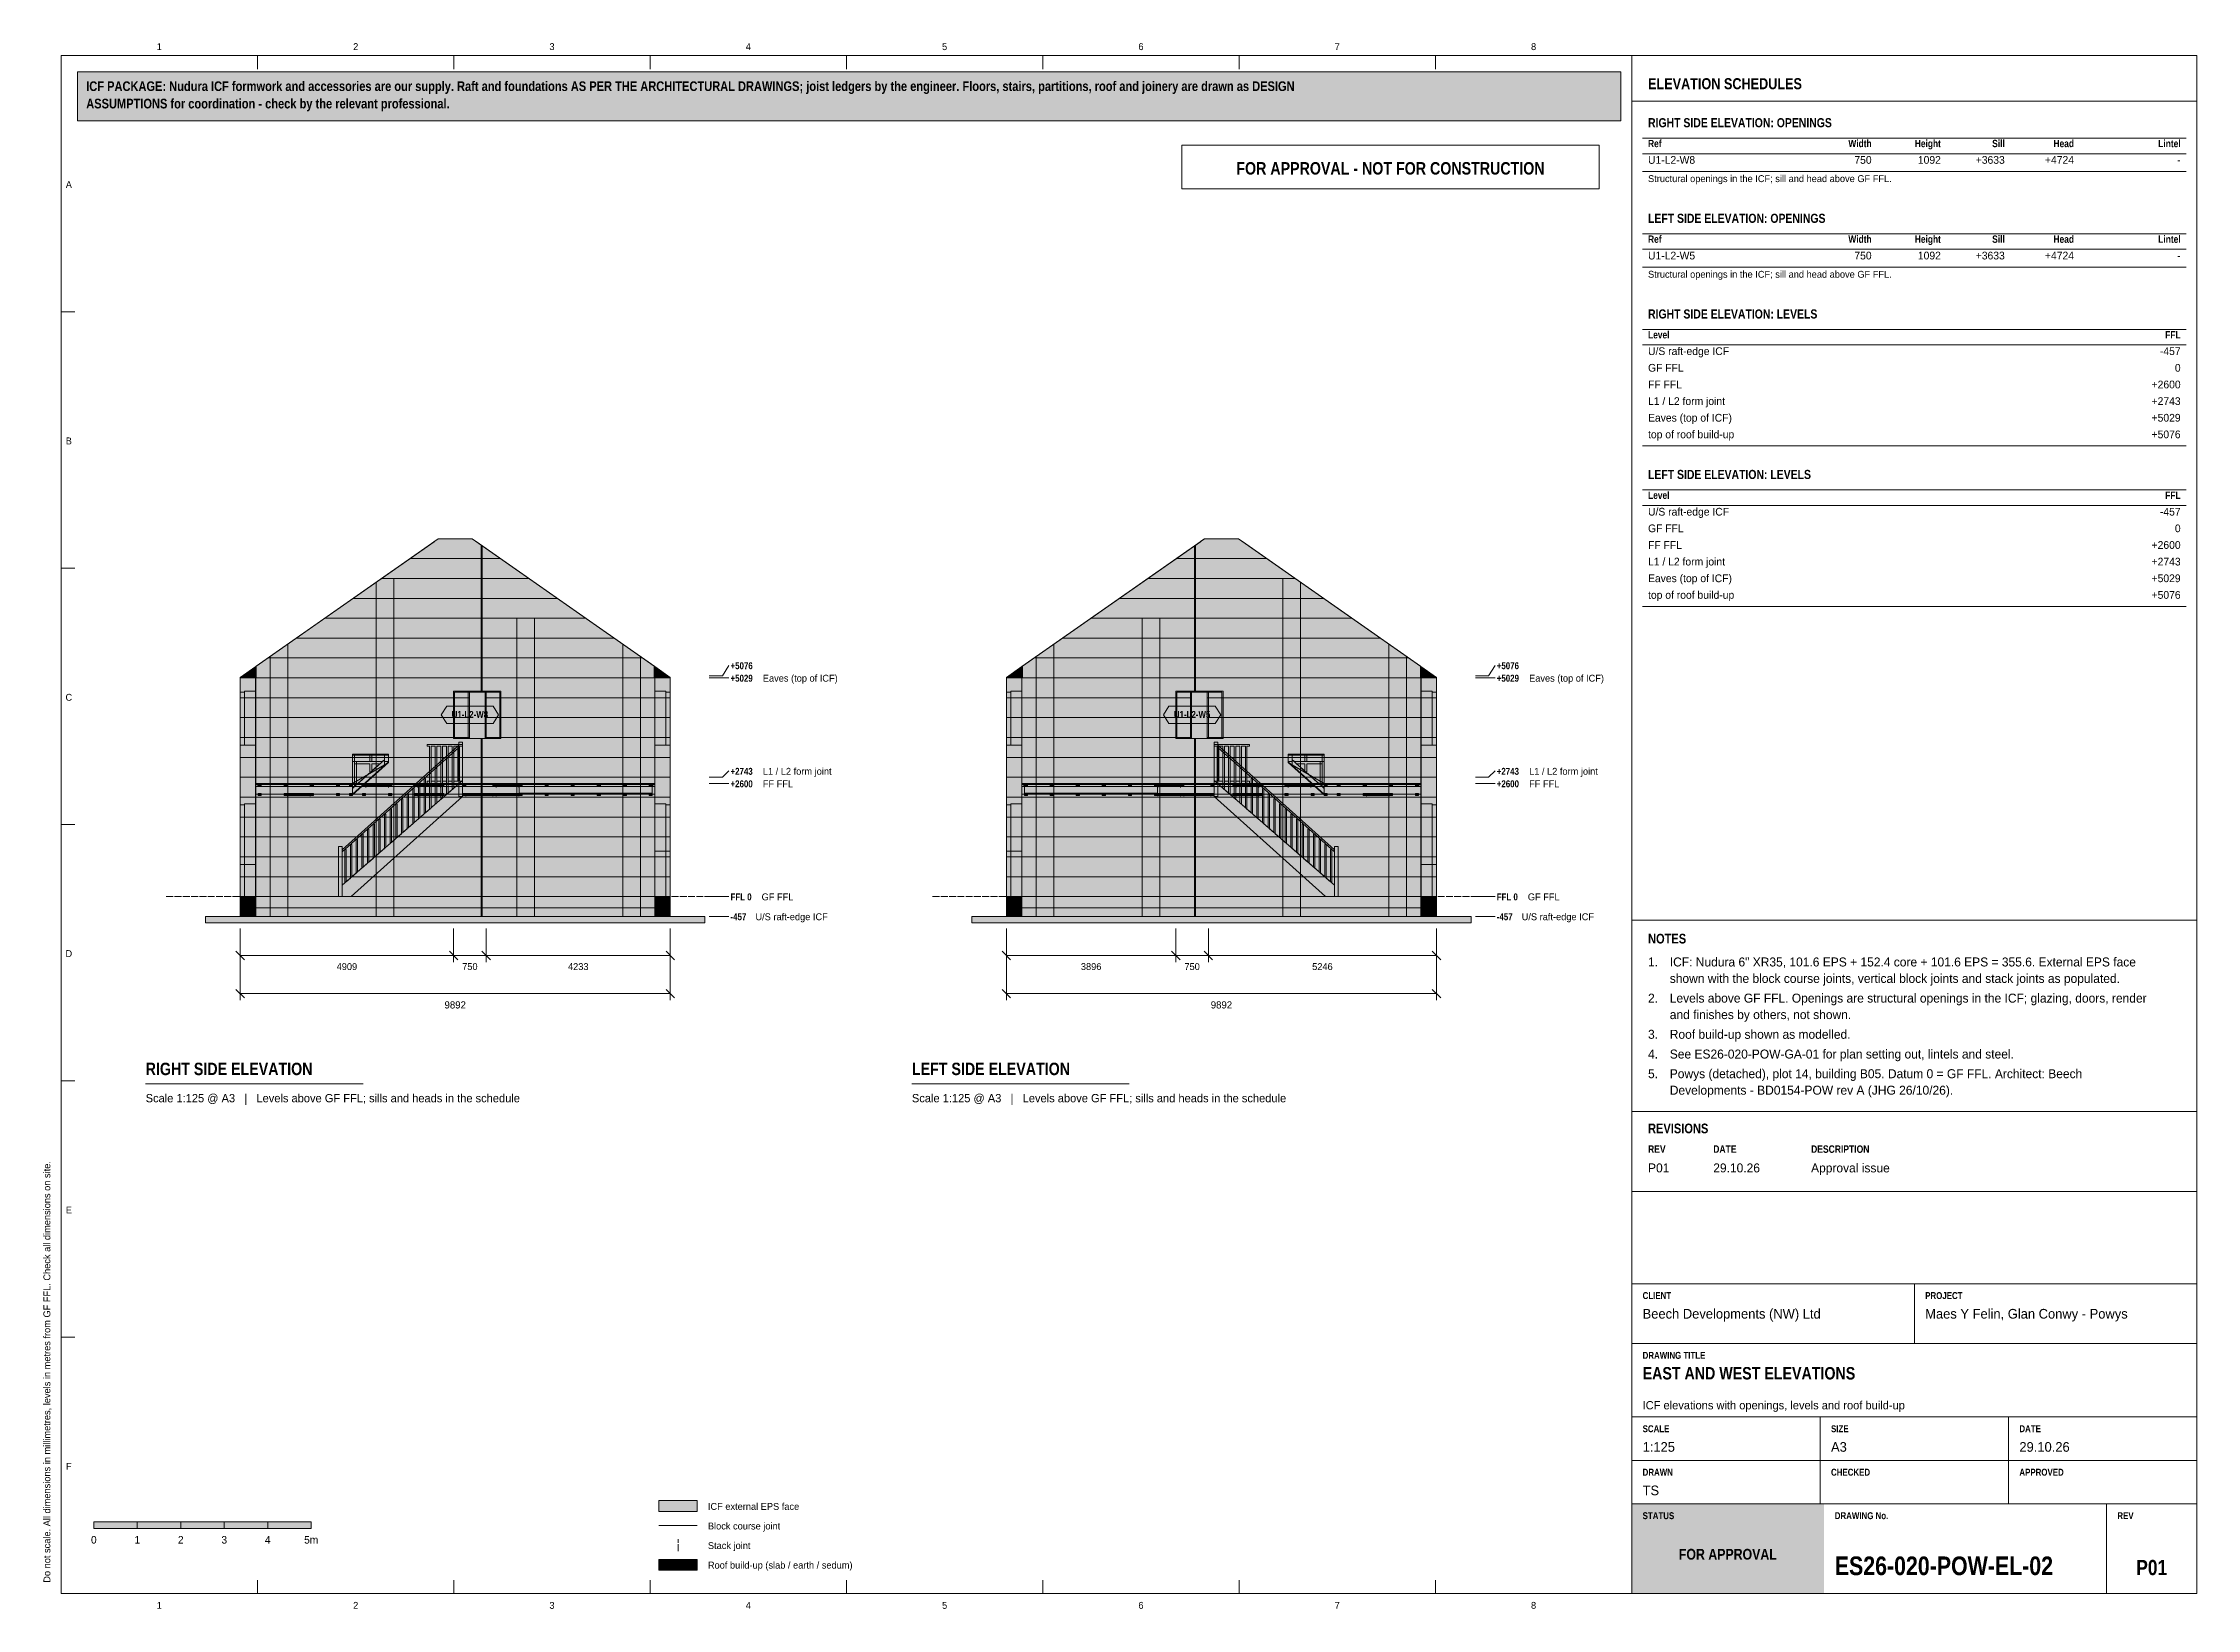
# Model space of a CAD drawing. Header units: millimetres. Extents: x 17 to 413, y 4 to 292.
import ezdxf
from ezdxf.enums import TextEntityAlignment as Align

# ---------------------------------------------------------------- set-up
doc = ezdxf.new("R2010")
doc.units = ezdxf.units.MM
doc.linetypes.add('DASHED', pattern=[1.524, 1.27, -0.254])
for name, color, linetype in [('FILL-BELOW', 7, 'Continuous'), ('FILL-C_B2D199', 7, 'Continuous'), ('FILL-C_CCB294', 7, 'Continuous'), ('FILL-EPS', 7, 'Continuous'), ('FILL-INK', 7, 'Continuous'), ('FILL-LIGHT', 7, 'Continuous'), ('FILL-TEAL', 7, 'Continuous'), ('FILL-TIMBER', 7, 'Continuous'), ('FILL-WHITE', 7, 'Continuous'), ('LINE-C_2E8C94', 7, 'Continuous'), ('LINE-C_337880', 7, 'Continuous'), ('LINE-INK', 7, 'Continuous'), ('LINE-RED', 7, 'Continuous'), ('LINE-STEEL', 7, 'Continuous'), ('LINE-STEEL-DASH', 7, 'DASHED'), ('LINE-STEEL_GREY', 7, 'Continuous'), ('LINE-TEAL', 7, 'Continuous'), ('LINE-TEAL_DK', 7, 'Continuous'), ('LINE-TEAL_DK-DASH', 7, 'DASHED'), ('LINE-TIMBER_DK', 7, 'Continuous'), ('TEXT-EPS', 7, 'Continuous'), ('TEXT-INK', 7, 'Continuous'), ('TEXT-RED', 7, 'Continuous'), ('TEXT-STEEL', 7, 'Continuous'), ('TEXT-STEEL_GREY', 7, 'Continuous'), ('TEXT-TEAL', 7, 'Continuous'), ('TEXT-TEAL_DK', 7, 'Continuous'), ('TEXT-WHITE', 7, 'Continuous')]:
    doc.layers.add(name, color=color, linetype=linetype)
doc.styles.add('OpenSansCondensed-Bold', font='OpenSansCondensed-Bold.ttf')

msp = doc.modelspace()

# ---------------------------------------------------------------- texts
at = {"layer": 'TEXT-EPS', "style": 'OpenSansCondensed-Bold'}
msp.add_text('STATUS', height=1.27, dxfattribs=at).set_placement((311, 20.7))
at = {"layer": 'TEXT-INK', "style": 'OpenSansCondensed-Bold'}
for s, height, p in [('ASSUMPTIONS for coordination - check by the relevant professional.', 1.778, (24.6, 280.27)), ('ICF PACKAGE: Nudura ICF formwork and accessories are our supply. Raft and foundations AS PER THE ARCHITECTURAL DRAWINGS; joist ledgers by the engineer. Floors, stairs, partitions, roof and joinery are drawn as DESIGN', 1.778, (24.6, 283.47)), ('RIGHT SIDE ELEVATION: OPENINGS', 1.6764, (312, 276.8)), ('LEFT SIDE ELEVATION: OPENINGS', 1.6764, (312, 259.21)), ('RIGHT SIDE ELEVATION: LEVELS', 1.6764, (312, 241.61)), ('LEFT SIDE ELEVATION: LEVELS', 1.6764, (312, 212.08)), ('NOTES', 1.778, (312, 126.62)), ('RIGHT SIDE ELEVATION', 2.286, (35.54, 102.4)), ('LEFT SIDE ELEVATION', 2.286, (176.54, 102.4)), ('REVISIONS', 1.778, (312, 91.7)), ('EAST AND WEST ELEVATIONS', 2.286, (311, 46.4)), ('ES26-020-POW-EL-02', 3.429, (346.36, 10.4))]:
    msp.add_text(s, height=height, dxfattribs=at).set_placement(p)
at = {"layer": 'TEXT-INK'}
for s, height, p in [('U1-L2-W8', 1.422, (312, 270.08)), ('U1-L2-W5', 1.422, (312, 252.48)), ('U/S raft-edge ICF', 1.4224, (312, 234.89)), ('GF FFL', 1.422, (312, 231.83)), ('FF FFL', 1.422, (312, 228.76)), ('L1 / L2 form joint', 1.4224, (312, 225.7)), ('Eaves (top of ICF)', 1.4224, (312, 222.64)), ('top of roof build-up', 1.4224, (312, 219.58)), ('U/S raft-edge ICF', 1.4224, (312, 205.35)), ('GF FFL', 1.422, (312, 202.29)), ('FF FFL', 1.422, (312, 199.23)), ('L1 / L2 form joint', 1.4224, (312, 196.17)), ('Eaves (top of ICF)', 1.4224, (312, 193.1)), ('top of roof build-up', 1.4224, (312, 190.04)), ('1.', 1.651, (312, 122.39)), ('ICF: Nudura 6" XR35, 101.6 EPS + 152.4 core + 101.6 EPS = 355.6. External EPS face', 1.651, (316, 122.39)), ('shown with the block course joints, vertical block joints and stack joints as populated.', 1.651, (316, 119.36)), ('2.', 1.651, (312, 115.74)), ('Levels above GF FFL. Openings are structural openings in the ICF; glazing, doors, render', 1.651, (316, 115.74)), ('and finishes by others, not shown.', 1.651, (316, 112.71)), ('4.', 1.651, (312, 105.45)), ('3.', 1.651, (312, 109.08)), ('See ES26-020-POW-GA-01 for plan setting out, lintels and steel.', 1.651, (316, 105.45)), ('Roof build-up shown as modelled.', 1.651, (316, 109.08)), ('5.', 1.651, (312, 101.83)), ('Powys (detached), plot 14, building B05. Datum 0 = GF FFL. Architect: Beech', 1.651, (316, 101.83)), ('Developments - BD0154-POW rev A (JHG 26/10/26).', 1.651, (316, 98.8)), ('P01', 1.651, (312, 84.5)), ('29.10.26', 1.651, (324, 84.5)), ('Approval issue', 1.651, (342, 84.5)), ('Beech Developments (NW) Ltd', 1.778, (311, 57.6)), ('Maes Y Felin, Glan Conwy - Powys', 1.778, (363, 57.6)), ('1:125', 1.778, (311, 33.1)), ('A3', 1.778, (345.67, 33.1)), ('29.10.26', 1.778, (380.33, 33.1)), ('TS', 1.778, (311, 25.1)), ('Block course joint', 1.27, (139, 18.8)), ('ICF external EPS face', 1.27, (139, 22.4)), ('Stack joint', 1.27, (139, 15.2)), ('Roof build-up (slab / earth / sedum)', 1.27, (139, 11.6))]:
    msp.add_text(s, height=height, dxfattribs=at).set_placement(p)
for s, height, p in [('750', 1.422, (353.14, 270.08)), ('1092', 1.422, (365.88, 270.08)), ('+3633', 1.422, (377.64, 270.08)), ('+4724', 1.422, (390.38, 270.08)), ('-', 1.42, (410, 270.08)), ('750', 1.422, (353.14, 252.48)), ('1092', 1.422, (365.88, 252.48)), ('+3633', 1.422, (377.64, 252.48)), ('+4724', 1.422, (390.38, 252.48)), ('-', 1.42, (410, 252.48)), ('-457', 1.422, (410, 234.89)), ('+2600', 1.422, (410, 228.76)), ('0', 1.42, (410, 231.83)), ('+2743', 1.422, (410, 225.7)), ('+5029', 1.422, (410, 222.64)), ('+5076', 1.422, (410, 219.58)), ('-457', 1.422, (410, 205.35)), ('0', 1.42, (410, 202.29)), ('+2600', 1.422, (410, 199.23)), ('+2743', 1.422, (410, 196.17)), ('+5029', 1.422, (410, 193.1)), ('+5076', 1.422, (410, 190.04))]:
    msp.add_text(s, height=height, dxfattribs=at).set_placement(p, align=Align.RIGHT)
for s, height, p in [('4909', 1.27, (72.57, 121.73)), ('750', 1.27, (95.2, 121.73)), ('4233', 1.27, (115.14, 121.73)), ('3896', 1.27, (209.52, 121.73)), ('750', 1.27, (228.1, 121.73)), ('5246', 1.27, (252.08, 121.73)), ('9892', 1.321, (92.5, 114.66)), ('9892', 1.321, (233.5, 114.66)), ('0', 1.4, (26, 16.2)), ('1', 1.4, (34, 16.2)), ('2', 1.4, (42, 16.2)), ('3', 1.4, (50, 16.2)), ('4', 1.4, (58, 16.2)), ('5m', 1.397, (66, 16.2))]:
    msp.add_text(s, height=height, dxfattribs=at).set_placement(p, align=Align.CENTER)
at = {"layer": 'TEXT-INK', "style": 'OpenSansCondensed-Bold'}
msp.add_text('P01', height=2.794, dxfattribs=at).set_placement((404.68, 10.4), align=Align.CENTER)
at = {"layer": 'TEXT-RED', "style": 'OpenSansCondensed-Bold'}
msp.add_text('FOR APPROVAL - NOT FOR CONSTRUCTION', height=2.286, dxfattribs=at).set_placement((264.6, 268.1), align=Align.CENTER)
at = {"layer": 'TEXT-STEEL', "style": 'OpenSansCondensed-Bold'}
for s, p in [('+5076', (143.16, 177.09)), ('+5076', (284.16, 177.09)), ('+5029', (143.16, 174.79)), ('+5029', (284.16, 174.79)), ('+2743', (143.16, 157.66)), ('+2743', (284.16, 157.66)), ('+2600', (143.16, 155.36)), ('+2600', (284.16, 155.36)), ('FFL 0', (143.16, 134.56)), ('FFL 0', (284.16, 134.56)), ('-457', (143.16, 130.9)), ('-457', (284.16, 130.9))]:
    msp.add_text(s, height=1.27, dxfattribs=at).set_placement(p)
at = {"layer": 'TEXT-STEEL'}
for s, p in [('Eaves (top of ICF)', (149.11, 174.79)), ('Eaves (top of ICF)', (290.11, 174.79)), ('L1 / L2 form joint', (149.11, 157.66)), ('L1 / L2 form joint', (290.11, 157.66)), ('FF FFL', (149.11, 155.36)), ('FF FFL', (290.11, 155.36)), ('GF FFL', (148.88, 134.56)), ('GF FFL', (289.88, 134.56)), ('U/S raft-edge ICF', (147.75, 130.9)), ('U/S raft-edge ICF', (288.75, 130.9))]:
    msp.add_text(s, height=1.27, dxfattribs=at).set_placement(p)
at = {"layer": 'TEXT-STEEL_GREY'}
for s, p in [('1', (38.06, 291)), ('2', (74.19, 291)), ('3', (110.31, 291)), ('4', (146.44, 291)), ('5', (182.56, 291)), ('6', (218.69, 291)), ('7', (254.81, 291)), ('8', (290.94, 291)), ('A', (21.4, 265.62)), ('B', (21.4, 218.45)), ('C', (21.4, 171.28)), ('D', (21.4, 124.12)), ('E', (21.4, 76.95)), ('F', (21.4, 29.78)), ('1', (38.06, 4.2)), ('2', (74.19, 4.2)), ('3', (110.31, 4.2)), ('4', (146.44, 4.2)), ('5', (182.56, 4.2)), ('6', (218.69, 4.2)), ('7', (254.81, 4.2)), ('8', (290.94, 4.2))]:
    msp.add_text(s, height=1.27, dxfattribs=at).set_placement(p, align=Align.CENTER)
at = {"layer": 'TEXT-STEEL_GREY', "style": 'OpenSansCondensed-Bold'}
for s, height, p in [('Ref', 1.346, (312, 273.14)), ('Ref', 1.346, (312, 255.54)), ('Level', 1.346, (312, 237.95)), ('Level', 1.346, (312, 208.42)), ('REV', 1.372, (312, 88.1)), ('DATE', 1.372, (324, 88.1)), ('DESCRIPTION', 1.3716, (342, 88.1)), ('CLIENT', 1.27, (311, 61.2)), ('PROJECT', 1.27, (363, 61.2)), ('DRAWING TITLE', 1.27, (311, 50.2)), ('SCALE', 1.27, (311, 36.7)), ('SIZE', 1.27, (345.67, 36.7)), ('DATE', 1.27, (380.33, 36.7)), ('DRAWN', 1.27, (311, 28.7)), ('CHECKED', 1.27, (345.67, 28.7)), ('APPROVED', 1.27, (380.33, 28.7)), ('DRAWING No.', 1.27, (346.36, 20.7)), ('REV', 1.27, (398.36, 20.7))]:
    msp.add_text(s, height=height, dxfattribs=at).set_placement(p)
for s, p in [('Width', (353.14, 273.14)), ('Height', (365.88, 273.14)), ('Sill', (377.64, 273.14)), ('Head', (390.38, 273.14)), ('Lintel', (410, 273.14)), ('Width', (353.14, 255.54)), ('Height', (365.88, 255.54)), ('Sill', (377.64, 255.54)), ('Head', (390.38, 255.54)), ('Lintel', (410, 255.54)), ('FFL', (410, 237.95)), ('FFL', (410, 208.42))]:
    msp.add_text(s, height=1.346, dxfattribs=at).set_placement(p, align=Align.RIGHT)
at = {"layer": 'TEXT-STEEL_GREY'}
for s, height, p in [('Structural openings in the ICF; sill and head above GF FFL.', 1.27, (312, 266.71)), ('Structural openings in the ICF; sill and head above GF FFL.', 1.27, (312, 249.11)), ('Scale 1:125 @ A3   |   Levels above GF FFL; sills and heads in the schedule', 1.524, (35.54, 97.4)), ('Scale 1:125 @ A3   |   Levels above GF FFL; sills and heads in the schedule', 1.524, (176.54, 97.4)), ('ICF elevations with openings, levels and roof build-up', 1.524, (311, 40.9))]:
    msp.add_text(s, height=height, dxfattribs=at).set_placement(p)
msp.add_text('Do not scale. All dimensions in millimetres, levels in metres from GF FFL. Check all dimensions on site.', height=1.27, rotation=90, dxfattribs=at).set_placement((18, 9))
at = {"layer": 'TEXT-TEAL', "style": 'OpenSansCondensed-Bold'}
msp.add_text('ELEVATION SCHEDULES', height=2.032, dxfattribs=at).set_placement((312, 283.8))
at = {"layer": 'TEXT-TEAL_DK', "style": 'OpenSansCondensed-Bold'}
for s, p in [('U1-L2-W8', (95.2, 168.13)), ('U1-L2-W5', (228.1, 168.13))]:
    msp.add_text(s, height=1.27, dxfattribs=at).set_placement(p, align=Align.CENTER)
at = {"layer": 'TEXT-WHITE', "style": 'OpenSansCondensed-Bold'}
msp.add_text('FOR APPROVAL', height=1.9812, dxfattribs=at).set_placement((326.68, 13.25), align=Align.CENTER)

# ---------------------------------------------------------------- hatches: boundary and pattern name
at = {"layer": 'FILL-BELOW', "true_color": 0x8c8c91}
h = msp.add_hatch(color=252, dxfattribs=at)
h.dxf.hatch_style = 1
h.paths.add_polyline_path([(73.59, 161.28), (73.59, 161.46), (80.24, 161.46), (80.24, 161.28)])
h = msp.add_hatch(color=252, dxfattribs=at)
h.dxf.hatch_style = 1
h.paths.add_polyline_path([(73.59, 161.46), (80.24, 161.46), (80.24, 161.28), (73.59, 161.28)])
h = msp.add_hatch(color=252, dxfattribs=at)
h.dxf.hatch_style = 1
h.paths.add_polyline_path([(245.76, 161.28), (245.76, 161.46), (252.41, 161.46), (252.41, 161.28)])
h = msp.add_hatch(color=252, dxfattribs=at)
h.dxf.hatch_style = 1
h.paths.add_polyline_path([(245.76, 161.46), (252.41, 161.46), (252.41, 161.28), (245.76, 161.28)])
h = msp.add_hatch(color=252, dxfattribs=at)
h.dxf.hatch_style = 1
h.paths.add_polyline_path([(55.78, 155.88), (55.78, 156.06), (74.98, 156.06), (94.18, 156.06), (113.38, 156.06), (129.22, 156.06), (129.22, 155.88), (113.38, 155.88), (94.18, 155.88), (74.98, 155.88), (55.78, 155.88)])
h = msp.add_hatch(color=252, dxfattribs=at)
h.dxf.hatch_style = 1
h.paths.add_polyline_path([(55.78, 155.88), (55.78, 156.06), (65.38, 156.06), (73.59, 156.06), (73.59, 155.88), (65.38, 155.88)])
h = msp.add_hatch(color=252, dxfattribs=at)
h.dxf.hatch_style = 1
h.paths.add_polyline_path([(55.78, 156.06), (65.38, 156.06), (74.98, 156.06), (94.18, 156.06), (113.38, 156.06), (122.98, 156.06), (129.22, 156.06), (129.22, 155.88), (113.38, 155.88), (94.18, 155.88), (74.98, 155.88), (65.38, 155.88), (55.78, 155.88)])
h = msp.add_hatch(color=252, dxfattribs=at)
h.dxf.hatch_style = 1
h.paths.add_polyline_path([(55.78, 156.06), (65.38, 156.06), (84.58, 156.06), (103.78, 156.06), (113.38, 156.06), (122.98, 156.06), (129.22, 156.06), (129.22, 155.88), (122.98, 155.88), (103.78, 155.88), (84.58, 155.88), (65.38, 155.88), (55.78, 155.88)])
h = msp.add_hatch(color=252, dxfattribs=at)
h.dxf.hatch_style = 1
h.paths.add_polyline_path([(55.78, 156.06), (65.38, 156.06), (74.98, 156.06), (94.18, 156.06), (113.38, 156.06), (122.98, 156.06), (129.22, 156.06), (129.22, 155.88), (113.38, 155.88), (94.18, 155.88), (74.98, 155.88), (65.38, 155.88), (55.78, 155.88)])
h = msp.add_hatch(color=252, dxfattribs=at)
h.dxf.hatch_style = 1
h.paths.add_polyline_path([(55.78, 156.06), (65.38, 156.06), (84.58, 156.06), (103.78, 156.06), (113.38, 156.06), (122.98, 156.06), (129.22, 156.06), (129.22, 155.88), (122.98, 155.88), (103.78, 155.88), (84.58, 155.88), (65.38, 155.88), (55.78, 155.88)])
h = msp.add_hatch(color=252, dxfattribs=at)
h.dxf.hatch_style = 1
h.paths.add_polyline_path([(55.78, 156.06), (65.38, 156.06), (74.98, 156.06), (94.18, 156.06), (113.38, 156.06), (122.98, 156.06), (129.22, 156.06), (129.22, 155.88), (113.38, 155.88), (94.18, 155.88), (74.98, 155.88), (65.38, 155.88), (55.78, 155.88)])
h = msp.add_hatch(color=252, dxfattribs=at)
h.dxf.hatch_style = 1
h.paths.add_polyline_path([(55.78, 156.06), (65.38, 156.06), (84.58, 156.06), (103.78, 156.06), (113.38, 156.06), (122.98, 156.06), (129.22, 156.06), (129.22, 155.88), (122.98, 155.88), (103.78, 155.88), (84.58, 155.88), (65.38, 155.88), (55.78, 155.88)])
h = msp.add_hatch(color=252, dxfattribs=at)
h.dxf.hatch_style = 1
h.paths.add_polyline_path([(55.78, 156.06), (65.38, 156.06), (74.98, 156.06), (94.18, 156.06), (113.38, 156.06), (122.98, 156.06), (129.22, 156.06), (129.22, 155.88), (113.38, 155.88), (94.18, 155.88), (74.98, 155.88), (65.38, 155.88), (55.78, 155.88)])
h = msp.add_hatch(color=252, dxfattribs=at)
h.dxf.hatch_style = 1
h.paths.add_polyline_path([(55.78, 156.06), (65.38, 156.06), (84.58, 156.06), (103.78, 156.06), (113.38, 156.06), (122.98, 156.06), (129.22, 156.06), (129.22, 155.88), (122.98, 155.88), (103.78, 155.88), (84.58, 155.88), (65.38, 155.88), (55.78, 155.88)])
h = msp.add_hatch(color=252, dxfattribs=at)
h.dxf.hatch_style = 1
h.paths.add_polyline_path([(55.78, 156.06), (65.38, 156.06), (74.98, 156.06), (94.18, 156.06), (113.38, 156.06), (122.98, 156.06), (129.22, 156.06), (129.22, 155.88), (113.38, 155.88), (94.18, 155.88), (74.98, 155.88), (65.38, 155.88), (55.78, 155.88)])
h = msp.add_hatch(color=252, dxfattribs=at)
h.dxf.hatch_style = 1
h.paths.add_polyline_path([(55.78, 156.06), (113.38, 156.06), (129.22, 156.06), (129.22, 155.88), (55.78, 155.88)])
h = msp.add_hatch(color=252, dxfattribs=at)
h.dxf.hatch_style = 1
h.paths.add_polyline_path([(73.59, 156.06), (74.98, 156.06), (93.86, 156.06), (93.86, 155.88), (74.98, 155.88), (73.59, 155.88)])
h = msp.add_hatch(color=252, dxfattribs=at)
h.dxf.hatch_style = 1
h.paths.add_polyline_path([(73.59, 155.88), (73.59, 156.06), (84.58, 156.06), (93.86, 156.06), (93.86, 155.88), (84.58, 155.88)])
h = msp.add_hatch(color=252, dxfattribs=at)
h.dxf.hatch_style = 1
h.paths.add_polyline_path([(93.86, 156.06), (103.78, 156.06), (113.38, 156.06), (122.98, 156.06), (129.22, 156.06), (129.22, 155.88), (122.98, 155.88), (103.78, 155.88), (94.18, 155.88), (93.86, 155.88)])
h = msp.add_hatch(color=252, dxfattribs=at)
h.dxf.hatch_style = 1
h.paths.add_polyline_path([(196.78, 155.88), (196.78, 156.06), (212.62, 156.06), (231.82, 156.06), (251.02, 156.06), (270.22, 156.06), (270.22, 155.88), (251.02, 155.88), (231.82, 155.88), (212.62, 155.88)])
h = msp.add_hatch(color=252, dxfattribs=at)
h.dxf.hatch_style = 1
h.paths.add_polyline_path([(196.78, 156.06), (203.02, 156.06), (222.22, 156.06), (241.42, 156.06), (260.62, 156.06), (270.22, 156.06), (270.22, 155.88), (260.62, 155.88), (241.42, 155.88), (222.22, 155.88), (212.62, 155.88), (203.02, 155.88), (196.78, 155.88)])
h = msp.add_hatch(color=252, dxfattribs=at)
h.dxf.hatch_style = 1
h.paths.add_polyline_path([(196.78, 156.06), (203.02, 156.06), (212.62, 156.06), (231.82, 156.06), (251.02, 156.06), (260.62, 156.06), (270.22, 156.06), (270.22, 155.88), (251.02, 155.88), (231.82, 155.88), (212.62, 155.88), (203.02, 155.88), (196.78, 155.88)])
h = msp.add_hatch(color=252, dxfattribs=at)
h.dxf.hatch_style = 1
h.paths.add_polyline_path([(196.78, 156.06), (203.02, 156.06), (222.22, 156.06), (241.42, 156.06), (260.62, 156.06), (270.22, 156.06), (270.22, 155.88), (260.62, 155.88), (241.42, 155.88), (222.22, 155.88), (212.62, 155.88), (203.02, 155.88), (196.78, 155.88)])
h = msp.add_hatch(color=252, dxfattribs=at)
h.dxf.hatch_style = 1
h.paths.add_polyline_path([(196.78, 156.06), (203.02, 156.06), (212.62, 156.06), (231.82, 156.06), (251.02, 156.06), (260.62, 156.06), (270.22, 156.06), (270.22, 155.88), (251.02, 155.88), (231.82, 155.88), (212.62, 155.88), (203.02, 155.88), (196.78, 155.88)])
h = msp.add_hatch(color=252, dxfattribs=at)
h.dxf.hatch_style = 1
h.paths.add_polyline_path([(196.78, 156.06), (203.02, 156.06), (222.22, 156.06), (241.42, 156.06), (260.62, 156.06), (270.22, 156.06), (270.22, 155.88), (260.62, 155.88), (241.42, 155.88), (222.22, 155.88), (212.62, 155.88), (203.02, 155.88), (196.78, 155.88)])
h = msp.add_hatch(color=252, dxfattribs=at)
h.dxf.hatch_style = 1
h.paths.add_polyline_path([(196.78, 156.06), (203.02, 156.06), (212.62, 156.06), (231.82, 156.06), (251.02, 156.06), (260.62, 156.06), (270.22, 156.06), (270.22, 155.88), (251.02, 155.88), (231.82, 155.88), (212.62, 155.88), (203.02, 155.88), (196.78, 155.88)])
h = msp.add_hatch(color=252, dxfattribs=at)
h.dxf.hatch_style = 1
h.paths.add_polyline_path([(196.78, 156.06), (203.02, 156.06), (222.22, 156.06), (241.42, 156.06), (260.62, 156.06), (270.22, 156.06), (270.22, 155.88), (260.62, 155.88), (241.42, 155.88), (222.22, 155.88), (212.62, 155.88), (203.02, 155.88), (196.78, 155.88)])
h = msp.add_hatch(color=252, dxfattribs=at)
h.dxf.hatch_style = 1
h.paths.add_polyline_path([(196.78, 156.06), (203.02, 156.06), (212.62, 156.06), (231.82, 156.06), (251.02, 156.06), (260.62, 156.06), (270.22, 156.06), (270.22, 155.88), (251.02, 155.88), (231.82, 155.88), (212.62, 155.88), (203.02, 155.88), (196.78, 155.88)])
h = msp.add_hatch(color=252, dxfattribs=at)
h.dxf.hatch_style = 1
h.paths.add_polyline_path([(196.78, 156.06), (203.02, 156.06), (222.22, 156.06), (241.42, 156.06), (260.62, 156.06), (270.22, 156.06), (270.22, 155.88), (260.62, 155.88), (241.42, 155.88), (222.22, 155.88), (212.62, 155.88), (203.02, 155.88), (196.78, 155.88)])
h = msp.add_hatch(color=252, dxfattribs=at)
h.dxf.hatch_style = 1
h.paths.add_polyline_path([(196.78, 156.06), (212.62, 156.06), (222.22, 156.06), (231.82, 156.06), (232.14, 156.06), (232.14, 155.88), (231.82, 155.88), (212.62, 155.88), (203.02, 155.88), (196.78, 155.88)])
h = msp.add_hatch(color=252, dxfattribs=at)
h.dxf.hatch_style = 1
h.paths.add_polyline_path([(196.78, 156.06), (270.22, 156.06), (270.22, 155.88), (212.62, 155.88), (196.78, 155.88)])
h = msp.add_hatch(color=252, dxfattribs=at)
h.dxf.hatch_style = 1
h.paths.add_polyline_path([(232.14, 156.06), (241.42, 156.06), (252.41, 156.06), (252.41, 155.88), (241.42, 155.88), (232.14, 155.88)])
h = msp.add_hatch(color=252, dxfattribs=at)
h.dxf.hatch_style = 1
h.paths.add_polyline_path([(232.14, 155.88), (232.14, 156.06), (251.02, 156.06), (252.41, 156.06), (252.41, 155.88), (251.02, 155.88)])
h = msp.add_hatch(color=252, dxfattribs=at)
h.dxf.hatch_style = 1
h.paths.add_polyline_path([(252.41, 156.06), (260.62, 156.06), (270.22, 156.06), (270.22, 155.88), (260.62, 155.88), (252.41, 155.88)])
at = {"layer": 'FILL-C_B2D199', "true_color": 0xb2d199}
h = msp.add_hatch(color=253, dxfattribs=at)
h.dxf.hatch_style = 1
h.paths.add_polyline_path([(134.6, 11.3), (137, 11.3), (137, 13.3), (134.6, 13.3)])
at = {"layer": 'FILL-C_CCB294', "true_color": 0xccb294}
h = msp.add_hatch(color=253, dxfattribs=at)
h.dxf.hatch_style = 1
h.paths.add_polyline_path([(132.3, 11.3), (134.6, 11.3), (134.6, 13.3), (132.3, 13.3)])
at = {"layer": 'FILL-EPS', "true_color": 0xccffff}
h = msp.add_hatch(color=7, dxfattribs=at)
h.dxf.hatch_style = 1
h.paths.add_polyline_path([(55.79, 157.2), (55.79, 177.56), (89.39, 201.09), (95.61, 201.09), (129.21, 177.56), (129.21, 157.2)])
h.paths.add_polyline_path([(95.1, 164.32), (100.7, 164.32), (100.7, 172.86), (95.1, 172.86)], flags=0)
h = msp.add_hatch(color=7, dxfattribs=at)
h.dxf.hatch_style = 1
h.paths.add_polyline_path([(55.79, 157.2), (55.79, 175.49), (55.87, 175.49), (55.87, 177.62), (89.39, 201.09), (95.61, 201.09), (96.05, 200.78), (96.37, 200.56), (96.37, 200.56), (128.84, 177.82), (129.13, 177.62), (129.13, 175.49), (129.21, 175.49), (129.21, 157.2)])
h.paths.add_polyline_path([(94.9, 164.32), (100.9, 164.32), (100.9, 173.06), (100.89, 173.05), (100.89, 173.06), (94.9, 173.06)], flags=0)
h = msp.add_hatch(color=7, dxfattribs=at)
h.dxf.hatch_style = 1
h.paths.add_polyline_path([(55.79, 157.2), (55.79, 175.49), (55.79, 177.56), (55.87, 177.62), (88.62, 200.55), (88.63, 200.56), (88.63, 200.56), (88.64, 200.56), (88.64, 200.56), (89.39, 201.09), (95.61, 201.09), (129.13, 177.62), (129.21, 177.56), (129.21, 157.2)])
h.paths.add_polyline_path([(92.2, 164.32), (98.2, 164.32), (98.2, 173.06), (92.2, 173.06)], flags=0)
h = msp.add_hatch(color=7, dxfattribs=at)
h.dxf.hatch_style = 1
h.paths.add_polyline_path([(55.79, 157.2), (55.79, 177.56), (89.39, 201.09), (95.61, 201.09), (129.21, 177.56), (129.21, 157.2)])
h.paths.add_polyline_path([(92.4, 164.32), (98, 164.32), (98, 172.86), (92.4, 172.86)], flags=0)
h = msp.add_hatch(color=7, dxfattribs=at)
h.dxf.hatch_style = 1
h.paths.add_polyline_path([(89.39, 201.09), (89.4, 201.1)])
h = msp.add_hatch(color=7, dxfattribs=at)
h.dxf.hatch_style = 1
h.paths.add_polyline_path([(196.79, 157.2), (196.79, 177.56), (230.39, 201.09), (236.61, 201.09), (270.21, 177.56), (270.21, 157.2), (196.79, 157.2)])
h.paths.add_polyline_path([(228, 164.32), (233.6, 164.32), (233.6, 172.86), (228, 172.86)], flags=0)
h = msp.add_hatch(color=7, dxfattribs=at)
h.dxf.hatch_style = 1
h.paths.add_polyline_path([(196.79, 157.2), (196.79, 177.56), (196.87, 177.62), (230.39, 201.09), (236.61, 201.09), (237.36, 200.56), (237.37, 200.56), (237.37, 200.56), (237.37, 200.56), (237.37, 200.56), (270.13, 177.62), (270.21, 177.56), (270.21, 175.49), (270.21, 157.2)])
h.paths.add_polyline_path([(227.8, 164.32), (233.8, 164.32), (233.8, 173.06), (227.8, 173.06)], flags=0)
h = msp.add_hatch(color=7, dxfattribs=at)
h.dxf.hatch_style = 1
h.paths.add_polyline_path([(196.79, 157.2), (196.79, 175.49), (196.87, 175.49), (196.87, 177.62), (197.32, 177.93), (229.62, 200.55), (229.63, 200.56), (229.72, 200.62), (230.39, 201.09), (236.61, 201.09), (270.13, 177.62), (270.13, 175.49), (270.21, 175.49), (270.21, 157.2)])
h.paths.add_polyline_path([(225.11, 173.05), (225.1, 173.06), (225.1, 164.32), (231.1, 164.32), (231.1, 173.06), (225.11, 173.06)], flags=0)
h = msp.add_hatch(color=7, dxfattribs=at)
h.dxf.hatch_style = 1
h.paths.add_polyline_path([(196.79, 157.2), (196.79, 177.56), (230.39, 201.09), (236.61, 201.09), (270.21, 177.56), (270.21, 157.2)])
h.paths.add_polyline_path([(225.3, 172.86), (225.3, 164.32), (230.9, 164.32), (230.9, 172.86)], flags=0)
h = msp.add_hatch(color=7, dxfattribs=at)
h.dxf.hatch_style = 1
h.paths.add_polyline_path([(236.61, 201.09), (236.6, 201.1), (236.61, 201.09)])
h = msp.add_hatch(color=7, dxfattribs=at)
h.dxf.hatch_style = 1
h.paths.add_polyline_path([(52.94, 157.2), (52.94, 168.95), (52.94, 168.96), (52.94, 175.57), (55.79, 177.56), (55.79, 177.57), (55.79, 177.57), (55.79, 177.57), (55.79, 177.57), (55.79, 177.57), (55.79, 177.56), (55.79, 157.2)])
h = msp.add_hatch(color=7, dxfattribs=at)
h.dxf.hatch_style = 1
h.paths.add_polyline_path([(52.94, 175.57), (54.36, 176.56), (55.79, 177.56), (55.79, 175.49), (52.94, 175.49)])
h = msp.add_hatch(color=7, dxfattribs=at)
h.dxf.hatch_style = 1
h.paths.add_polyline_path([(52.94, 175.49), (52.94, 175.57), (55.79, 177.56), (55.79, 175.5), (55.79, 175.5), (55.79, 157.2), (55.79, 157.2), (52.94, 157.2), (52.94, 168.95), (52.94, 175.48)])
h = msp.add_hatch(color=7, dxfattribs=at)
h.dxf.hatch_style = 1
h.paths.add_polyline_path([(52.94, 175.57), (55.79, 177.56), (55.79, 157.2), (52.94, 157.2), (52.94, 168.96)])
h = msp.add_hatch(color=7, dxfattribs=at)
h.dxf.hatch_style = 1
h.paths.add_polyline_path([(52.94, 175.49), (55.78, 175.49), (55.78, 175.49), (55.78, 175.49), (55.79, 175.49), (55.79, 157.2), (55.79, 157.2), (55.79, 157.19), (55.79, 157.19), (55.79, 157.19), (55.79, 157.19), (55.79, 157.19), (55.79, 157.19), (55.78, 157.2), (52.94, 157.2), (52.94, 168.96), (52.94, 168.97)])
h = msp.add_hatch(color=7, dxfattribs=at)
h.dxf.hatch_style = 1
h.paths.add_polyline_path([(52.94, 157.2), (52.94, 175.49), (55.78, 175.49), (55.78, 157.2), (52.94, 157.2)])
h = msp.add_hatch(color=7, dxfattribs=at)
h.dxf.hatch_style = 1
h.paths.add_polyline_path([(52.94, 175.49), (55.78, 175.49), (55.78, 157.2), (52.94, 157.2)])
h = msp.add_hatch(color=7, dxfattribs=at)
h.dxf.hatch_style = 1
h.paths.add_polyline_path([(55.79, 177.56), (55.87, 177.62), (55.87, 175.49), (55.79, 175.49)])
h = msp.add_hatch(color=7, dxfattribs=at)
h.dxf.hatch_style = 1
h.paths.add_polyline_path([(129.13, 177.62), (129.21, 177.56), (129.21, 175.49), (129.13, 175.49)])
h = msp.add_hatch(color=7, dxfattribs=at)
h.dxf.hatch_style = 1
h.paths.add_polyline_path([(129.21, 157.2), (129.21, 177.56), (132.06, 175.57), (132.06, 157.2)])
h = msp.add_hatch(color=7, dxfattribs=at)
h.dxf.hatch_style = 1
h.paths.add_polyline_path([(129.21, 177.56), (132.06, 175.57), (132.06, 175.49), (129.21, 175.49)])
h = msp.add_hatch(color=7, dxfattribs=at)
h.dxf.hatch_style = 1
h.paths.add_polyline_path([(129.21, 157.2), (129.21, 175.49), (129.21, 177.56), (130.64, 176.56), (132.06, 175.57), (132.06, 175.49), (132.06, 175.49), (132.06, 175.49), (132.06, 175.49), (132.06, 157.2)])
h = msp.add_hatch(color=7, dxfattribs=at)
h.dxf.hatch_style = 1
h.paths.add_polyline_path([(129.21, 157.2), (129.21, 177.56), (132.06, 175.57), (132.06, 157.2)])
h = msp.add_hatch(color=7, dxfattribs=at)
h.dxf.hatch_style = 1
h.paths.add_polyline_path([(129.22, 175.49), (132.06, 175.49), (132.06, 157.2), (129.22, 157.2), (129.21, 157.2), (129.21, 168.97), (129.21, 168.97), (129.21, 175.49)])
h = msp.add_hatch(color=7, dxfattribs=at)
h.dxf.hatch_style = 1
h.paths.add_polyline_path([(129.22, 157.2), (129.22, 175.49), (132.06, 175.49), (132.06, 157.2)])
h = msp.add_hatch(color=7, dxfattribs=at)
h.dxf.hatch_style = 1
h.paths.add_polyline_path([(129.22, 175.49), (132.06, 175.49), (132.06, 157.2), (129.22, 157.2)])
h = msp.add_hatch(color=7, dxfattribs=at)
h.dxf.hatch_style = 1
h.paths.add_polyline_path([(193.94, 175.57), (196.79, 177.56), (196.79, 157.2), (193.94, 157.2)])
h = msp.add_hatch(color=7, dxfattribs=at)
h.dxf.hatch_style = 1
h.paths.add_polyline_path([(193.94, 175.49), (193.94, 175.57), (195.36, 176.56), (196.79, 177.56), (196.79, 175.49), (196.79, 157.2), (196.79, 157.2), (193.94, 157.2)])
h = msp.add_hatch(color=7, dxfattribs=at)
h.dxf.hatch_style = 1
h.paths.add_polyline_path([(193.94, 175.49), (193.94, 175.57), (196.79, 177.56), (196.79, 175.49)])
h = msp.add_hatch(color=7, dxfattribs=at)
h.dxf.hatch_style = 1
h.paths.add_polyline_path([(193.94, 175.57), (196.79, 177.56), (196.79, 157.2), (193.94, 157.2)])
h = msp.add_hatch(color=7, dxfattribs=at)
h.dxf.hatch_style = 1
h.paths.add_polyline_path([(193.94, 157.2), (193.94, 175.49), (196.78, 175.49), (196.78, 157.2)])
h = msp.add_hatch(color=7, dxfattribs=at)
h.dxf.hatch_style = 1
h.paths.add_polyline_path([(193.94, 175.49), (196.78, 175.49), (196.78, 157.2), (193.94, 157.2)])
h = msp.add_hatch(color=7, dxfattribs=at)
h.dxf.hatch_style = 1
h.paths.add_polyline_path([(193.94, 157.2), (193.94, 175.49), (196.78, 175.49), (196.79, 175.49), (196.79, 168.97), (196.79, 168.97), (196.79, 168.97), (196.79, 168.97), (196.79, 157.2), (196.78, 157.2)])
h = msp.add_hatch(color=7, dxfattribs=at)
h.dxf.hatch_style = 1
h.paths.add_polyline_path([(196.78, 175.49), (196.78, 175.5), (196.78, 175.5), (196.78, 175.49)])
h = msp.add_hatch(color=7, dxfattribs=at)
h.dxf.hatch_style = 1
h.paths.add_polyline_path([(196.79, 175.49), (196.79, 177.56), (196.87, 177.62), (196.87, 175.49)])
h = msp.add_hatch(color=7, dxfattribs=at)
h.dxf.hatch_style = 1
h.paths.add_polyline_path([(270.13, 175.49), (270.13, 177.62), (270.21, 177.56), (270.21, 175.49)])
h = msp.add_hatch(color=7, dxfattribs=at)
h.dxf.hatch_style = 1
h.paths.add_polyline_path([(270.21, 177.57), (270.21, 177.57), (270.21, 177.57), (270.21, 177.56), (273.06, 175.57), (273.06, 168.95), (273.06, 157.2), (270.21, 157.2), (270.21, 177.56), (270.21, 177.57)])
h = msp.add_hatch(color=7, dxfattribs=at)
h.dxf.hatch_style = 1
h.paths.add_polyline_path([(270.21, 157.2), (270.21, 177.56), (273.06, 175.57), (273.06, 168.97), (273.06, 168.96), (273.06, 157.2)])
h = msp.add_hatch(color=7, dxfattribs=at)
h.dxf.hatch_style = 1
h.paths.add_polyline_path([(270.21, 175.49), (270.21, 175.49), (270.21, 175.5), (270.21, 175.5), (270.21, 177.56), (273.06, 175.57), (273.06, 175.49), (273.06, 168.95), (273.06, 157.2), (270.21, 157.2), (270.21, 175.49)])
h = msp.add_hatch(color=7, dxfattribs=at)
h.dxf.hatch_style = 1
h.paths.add_polyline_path([(270.21, 175.49), (270.21, 177.56), (271.64, 176.56), (273.06, 175.57), (273.06, 175.49)])
h = msp.add_hatch(color=7, dxfattribs=at)
h.dxf.hatch_style = 1
h.paths.add_polyline_path([(270.21, 157.19), (270.21, 157.19), (270.21, 157.19), (270.21, 157.2), (270.21, 157.2), (270.21, 175.49), (270.22, 175.49), (270.22, 175.49), (270.22, 175.49), (273.06, 175.49), (273.06, 168.97), (273.06, 168.97), (273.06, 168.97), (273.06, 168.96), (273.06, 157.2), (270.22, 157.2), (270.21, 157.19), (270.21, 157.19), (270.21, 157.19)])
h = msp.add_hatch(color=7, dxfattribs=at)
h.dxf.hatch_style = 1
h.paths.add_polyline_path([(270.22, 157.2), (270.22, 175.49), (273.06, 175.49), (273.06, 157.2)])
h = msp.add_hatch(color=7, dxfattribs=at)
h.dxf.hatch_style = 1
h.paths.add_polyline_path([(270.22, 175.49), (273.06, 175.49), (273.06, 157.2), (270.22, 157.2)])
h = msp.add_hatch(color=7, dxfattribs=at)
h.dxf.hatch_style = 1
h.paths.add_polyline_path([(52.94, 172.86), (53.74, 172.86), (53.74, 163.1), (52.94, 163.1)])
h = msp.add_hatch(color=7, dxfattribs=at)
h.dxf.hatch_style = 1
h.paths.add_polyline_path([(52.94, 163.1), (52.94, 172.86), (53.74, 172.86), (53.74, 163.1)])
h = msp.add_hatch(color=7, dxfattribs=at)
h.dxf.hatch_style = 1
h.paths.add_polyline_path([(52.94, 172.86), (53.74, 172.86), (53.74, 163.1), (52.94, 163.1)])
h = msp.add_hatch(color=7, dxfattribs=at)
h.dxf.hatch_style = 1
h.paths.add_polyline_path([(52.94, 163.1), (52.94, 172.86), (53.74, 172.86), (53.74, 163.1)])
h = msp.add_hatch(color=7, dxfattribs=at)
h.dxf.hatch_style = 1
h.paths.add_polyline_path([(53.74, 173.06), (55.78, 173.06), (55.78, 163.1), (53.74, 163.1)])
h = msp.add_hatch(color=7, dxfattribs=at)
h.dxf.hatch_style = 1
h.paths.add_polyline_path([(53.74, 163.1), (53.74, 173.06), (55.78, 173.06), (55.78, 163.1)])
h = msp.add_hatch(color=7, dxfattribs=at)
h.dxf.hatch_style = 1
h.paths.add_polyline_path([(53.74, 173.06), (55.78, 173.06), (55.78, 163.1), (53.74, 163.1)])
h = msp.add_hatch(color=7, dxfattribs=at)
h.dxf.hatch_style = 1
h.paths.add_polyline_path([(53.74, 163.1), (53.74, 173.06), (55.78, 173.06), (55.78, 163.1)])
h = msp.add_hatch(color=7, dxfattribs=at)
h.dxf.hatch_style = 1
h.paths.add_polyline_path([(92.2, 173.06), (98.2, 173.06), (98.2, 164.32), (98, 164.32), (98, 172.86), (92.4, 172.86), (92.4, 164.32), (92.2, 164.32)])
h = msp.add_hatch(color=7, dxfattribs=at)
h.dxf.hatch_style = 1
h.paths.add_polyline_path([(94.9, 173.06), (100.9, 173.06), (100.9, 164.32), (100.7, 164.32), (100.7, 172.86), (95.1, 172.86), (95.1, 164.32), (94.9, 164.32)])
h = msp.add_hatch(color=7, dxfattribs=at)
h.dxf.hatch_style = 1
h.paths.add_polyline_path([(129.22, 173.06), (131.26, 173.06), (131.26, 163.1), (129.22, 163.1)])
h = msp.add_hatch(color=7, dxfattribs=at)
h.dxf.hatch_style = 1
h.paths.add_polyline_path([(129.22, 163.1), (129.22, 173.06), (131.26, 173.06), (131.26, 163.1)])
h = msp.add_hatch(color=7, dxfattribs=at)
h.dxf.hatch_style = 1
h.paths.add_polyline_path([(129.22, 173.06), (131.26, 173.06), (131.26, 163.1), (129.22, 163.1)])
h = msp.add_hatch(color=7, dxfattribs=at)
h.dxf.hatch_style = 1
h.paths.add_polyline_path([(129.22, 163.1), (129.22, 173.06), (131.26, 173.06), (131.26, 163.1)])
h = msp.add_hatch(color=7, dxfattribs=at)
h.dxf.hatch_style = 1
h.paths.add_polyline_path([(131.26, 172.86), (132.06, 172.86), (132.06, 163.1), (131.26, 163.1)])
h = msp.add_hatch(color=7, dxfattribs=at)
h.dxf.hatch_style = 1
h.paths.add_polyline_path([(131.26, 163.1), (131.26, 172.86), (132.06, 172.86), (132.06, 163.1)])
h = msp.add_hatch(color=7, dxfattribs=at)
h.dxf.hatch_style = 1
h.paths.add_polyline_path([(131.26, 172.86), (132.06, 172.86), (132.06, 163.1), (131.26, 163.1)])
h = msp.add_hatch(color=7, dxfattribs=at)
h.dxf.hatch_style = 1
h.paths.add_polyline_path([(131.26, 163.1), (131.26, 172.86), (132.06, 172.86), (132.06, 163.1)])
h = msp.add_hatch(color=7, dxfattribs=at)
h.dxf.hatch_style = 1
h.paths.add_polyline_path([(193.94, 172.86), (194.74, 172.86), (194.74, 163.1), (193.94, 163.1)])
h = msp.add_hatch(color=7, dxfattribs=at)
h.dxf.hatch_style = 1
h.paths.add_polyline_path([(193.94, 163.1), (193.94, 172.86), (194.74, 172.86), (194.74, 163.1)])
h = msp.add_hatch(color=7, dxfattribs=at)
h.dxf.hatch_style = 1
h.paths.add_polyline_path([(193.94, 172.86), (194.74, 172.86), (194.74, 163.1), (193.94, 163.1)])
h = msp.add_hatch(color=7, dxfattribs=at)
h.dxf.hatch_style = 1
h.paths.add_polyline_path([(193.94, 163.1), (193.94, 172.86), (194.74, 172.86), (194.74, 163.1)])
h = msp.add_hatch(color=7, dxfattribs=at)
h.dxf.hatch_style = 1
h.paths.add_polyline_path([(194.74, 173.06), (196.78, 173.06), (196.78, 163.1), (194.74, 163.1)])
h = msp.add_hatch(color=7, dxfattribs=at)
h.dxf.hatch_style = 1
h.paths.add_polyline_path([(194.74, 163.1), (194.74, 173.06), (196.78, 173.06), (196.78, 163.1)])
h = msp.add_hatch(color=7, dxfattribs=at)
h.dxf.hatch_style = 1
h.paths.add_polyline_path([(194.74, 173.06), (196.78, 173.06), (196.78, 163.1), (194.74, 163.1)])
h = msp.add_hatch(color=7, dxfattribs=at)
h.dxf.hatch_style = 1
h.paths.add_polyline_path([(194.74, 163.1), (194.74, 173.06), (196.78, 173.06), (196.78, 163.1)])
h = msp.add_hatch(color=7, dxfattribs=at)
h.dxf.hatch_style = 1
h.paths.add_polyline_path([(225.1, 173.06), (231.1, 173.06), (231.1, 164.32), (230.9, 164.32), (230.9, 172.86), (225.3, 172.86), (225.3, 164.32), (225.1, 164.32)])
h = msp.add_hatch(color=7, dxfattribs=at)
h.dxf.hatch_style = 1
h.paths.add_polyline_path([(227.8, 173.06), (233.8, 173.06), (233.8, 164.32), (233.6, 164.32), (233.6, 172.86), (228, 172.86), (228, 164.32), (227.8, 164.32)])
h = msp.add_hatch(color=7, dxfattribs=at)
h.dxf.hatch_style = 1
h.paths.add_polyline_path([(270.22, 173.06), (272.26, 173.06), (272.26, 163.1), (270.22, 163.1)])
h = msp.add_hatch(color=7, dxfattribs=at)
h.dxf.hatch_style = 1
h.paths.add_polyline_path([(270.22, 163.1), (270.22, 173.06), (272.26, 173.06), (272.26, 163.1)])
h = msp.add_hatch(color=7, dxfattribs=at)
h.dxf.hatch_style = 1
h.paths.add_polyline_path([(270.22, 173.06), (272.26, 173.06), (272.26, 163.1), (270.22, 163.1)])
h = msp.add_hatch(color=7, dxfattribs=at)
h.dxf.hatch_style = 1
h.paths.add_polyline_path([(270.22, 163.1), (270.22, 173.06), (272.26, 173.06), (272.26, 163.1)])
h = msp.add_hatch(color=7, dxfattribs=at)
h.dxf.hatch_style = 1
h.paths.add_polyline_path([(272.26, 172.86), (273.06, 172.86), (273.06, 163.1), (272.26, 163.1)])
h = msp.add_hatch(color=7, dxfattribs=at)
h.dxf.hatch_style = 1
h.paths.add_polyline_path([(272.26, 163.1), (272.26, 172.86), (273.06, 172.86), (273.06, 163.1)])
h = msp.add_hatch(color=7, dxfattribs=at)
h.dxf.hatch_style = 1
h.paths.add_polyline_path([(272.26, 172.86), (273.06, 172.86), (273.06, 163.1), (272.26, 163.1)])
h = msp.add_hatch(color=7, dxfattribs=at)
h.dxf.hatch_style = 1
h.paths.add_polyline_path([(272.26, 163.1), (272.26, 172.86), (273.06, 172.86), (273.06, 163.1)])
h = msp.add_hatch(color=7, dxfattribs=at)
h.dxf.hatch_style = 1
h.paths.add_polyline_path([(52.94, 135.26), (52.94, 157.2), (55.78, 157.2), (55.79, 157.21), (55.79, 157.21), (55.79, 135.26), (55.78, 135.26)])
h = msp.add_hatch(color=7, dxfattribs=at)
h.dxf.hatch_style = 1
h.paths.add_polyline_path([(52.94, 135.26), (52.94, 157.2), (55.79, 157.2), (55.79, 135.26)])
h = msp.add_hatch(color=7, dxfattribs=at)
h.dxf.hatch_style = 1
h.paths.add_polyline_path([(52.94, 157.2), (55.78, 157.2), (55.79, 157.2), (55.79, 135.26), (55.79, 135.26), (55.79, 135.24), (55.79, 135.24), (55.78, 135.26), (52.94, 135.26)])
h = msp.add_hatch(color=7, dxfattribs=at)
h.dxf.hatch_style = 1
h.paths.add_polyline_path([(52.94, 135.26), (52.94, 157.2), (55.78, 157.2), (55.78, 135.26)])
h = msp.add_hatch(color=7, dxfattribs=at)
h.dxf.hatch_style = 1
h.paths.add_polyline_path([(52.94, 157.2), (55.78, 157.2), (55.78, 135.26), (52.94, 135.26)])
h = msp.add_hatch(color=7, dxfattribs=at)
h.dxf.hatch_style = 1
h.paths.add_polyline_path([(52.94, 157.2), (55.79, 157.2), (55.79, 135.26), (52.94, 135.26)])
h = msp.add_hatch(color=7, dxfattribs=at)
h.dxf.hatch_style = 1
h.paths.add_polyline_path([(55.79, 135.26), (55.79, 157.2), (129.21, 157.2), (129.21, 135.26)])
h = msp.add_hatch(color=7, dxfattribs=at)
h.dxf.hatch_style = 1
h.paths.add_polyline_path([(55.79, 157.2), (55.79, 157.2), (55.79, 157.2)])
h = msp.add_hatch(color=7, dxfattribs=at)
h.dxf.hatch_style = 1
h.paths.add_polyline_path([(55.79, 157.2), (129.21, 157.2), (129.21, 135.26), (55.79, 135.26)])
h = msp.add_hatch(color=7, dxfattribs=at)
h.dxf.hatch_style = 1
h.paths.add_polyline_path([(55.79, 135.26), (55.79, 157.2), (129.21, 157.2), (129.21, 135.26)])
h = msp.add_hatch(color=7, dxfattribs=at)
h.dxf.hatch_style = 1
h.paths.add_polyline_path([(55.79, 157.2), (55.79, 157.2), (55.79, 157.2)])
h = msp.add_hatch(color=7, dxfattribs=at)
h.dxf.hatch_style = 1
h.paths.add_polyline_path([(55.79, 157.2), (129.21, 157.2), (129.21, 135.26), (55.79, 135.26)])
h = msp.add_hatch(color=7, dxfattribs=at)
h.dxf.hatch_style = 1
h.paths.add_polyline_path([(55.79, 157.2), (55.79, 157.19), (55.79, 157.19)])
h = msp.add_hatch(color=7, dxfattribs=at)
h.dxf.hatch_style = 1
h.paths.add_polyline_path([(129.21, 157.21), (129.22, 157.2), (132.06, 157.2), (132.06, 135.26), (129.22, 135.26), (129.21, 135.26), (129.21, 157.2), (129.21, 157.2), (129.21, 157.21)])
h = msp.add_hatch(color=7, dxfattribs=at)
h.dxf.hatch_style = 1
h.paths.add_polyline_path([(129.21, 135.26), (129.21, 157.2), (132.06, 157.2), (132.06, 135.26)])
h = msp.add_hatch(color=7, dxfattribs=at)
h.dxf.hatch_style = 1
h.paths.add_polyline_path([(129.21, 157.19), (129.21, 157.2), (129.21, 157.19)])
h = msp.add_hatch(color=7, dxfattribs=at)
h.dxf.hatch_style = 1
h.paths.add_polyline_path([(129.21, 157.2), (129.23, 157.2), (129.23, 157.2)])
h = msp.add_hatch(color=7, dxfattribs=at)
h.dxf.hatch_style = 1
h.paths.add_polyline_path([(129.21, 135.24), (129.21, 135.24), (129.21, 157.2), (129.22, 157.2), (132.06, 157.2), (132.06, 135.26), (129.22, 135.26), (129.21, 135.24)])
h = msp.add_hatch(color=7, dxfattribs=at)
h.dxf.hatch_style = 1
h.paths.add_polyline_path([(129.21, 157.2), (132.06, 157.2), (132.06, 135.26), (129.21, 135.26)])
h = msp.add_hatch(color=7, dxfattribs=at)
h.dxf.hatch_style = 1
h.paths.add_polyline_path([(129.21, 157.19), (129.21, 157.2), (129.21, 157.19)])
h = msp.add_hatch(color=7, dxfattribs=at)
h.dxf.hatch_style = 1
h.paths.add_polyline_path([(129.21, 157.2), (129.23, 157.2), (129.23, 157.2)])
h = msp.add_hatch(color=7, dxfattribs=at)
h.dxf.hatch_style = 1
h.paths.add_polyline_path([(129.22, 135.26), (129.22, 157.2), (132.06, 157.2), (132.06, 135.26)])
h = msp.add_hatch(color=7, dxfattribs=at)
h.dxf.hatch_style = 1
h.paths.add_polyline_path([(129.22, 157.2), (132.06, 157.2), (132.06, 135.26), (129.22, 135.26)])
h = msp.add_hatch(color=7, dxfattribs=at)
h.dxf.hatch_style = 1
h.paths.add_polyline_path([(132.06, 157.2), (132.06, 157.19)])
h = msp.add_hatch(color=7, dxfattribs=at)
h.dxf.hatch_style = 1
h.paths.add_polyline_path([(193.94, 135.26), (193.94, 157.2), (196.78, 157.2), (196.79, 157.21), (196.79, 157.21), (196.79, 135.26), (196.78, 135.26)])
h = msp.add_hatch(color=7, dxfattribs=at)
h.dxf.hatch_style = 1
h.paths.add_polyline_path([(193.94, 135.26), (193.94, 157.2), (196.79, 157.2), (196.79, 135.26)])
h = msp.add_hatch(color=7, dxfattribs=at)
h.dxf.hatch_style = 1
h.paths.add_polyline_path([(193.94, 157.2), (196.78, 157.2), (196.79, 157.2), (196.79, 135.26), (196.79, 135.26), (196.79, 135.24), (196.79, 135.24), (196.78, 135.26), (193.94, 135.26)])
h = msp.add_hatch(color=7, dxfattribs=at)
h.dxf.hatch_style = 1
h.paths.add_polyline_path([(193.94, 135.26), (193.94, 157.2), (196.78, 157.2), (196.78, 135.26)])
h = msp.add_hatch(color=7, dxfattribs=at)
h.dxf.hatch_style = 1
h.paths.add_polyline_path([(193.94, 157.2), (196.78, 157.2), (196.78, 135.26), (193.94, 135.26)])
h = msp.add_hatch(color=7, dxfattribs=at)
h.dxf.hatch_style = 1
h.paths.add_polyline_path([(193.94, 157.2), (196.79, 157.2), (196.79, 135.26), (193.94, 135.26)])
h = msp.add_hatch(color=7, dxfattribs=at)
h.dxf.hatch_style = 1
h.paths.add_polyline_path([(196.77, 157.2), (196.79, 157.2), (196.77, 157.2)])
h = msp.add_hatch(color=7, dxfattribs=at)
h.dxf.hatch_style = 1
h.paths.add_polyline_path([(196.77, 157.2), (196.77, 157.2), (196.79, 157.2), (196.79, 157.2), (196.79, 157.2)])
h = msp.add_hatch(color=7, dxfattribs=at)
h.dxf.hatch_style = 1
h.paths.add_polyline_path([(196.79, 135.26), (196.79, 157.2), (270.21, 157.2), (270.21, 135.26)])
h = msp.add_hatch(color=7, dxfattribs=at)
h.dxf.hatch_style = 1
h.paths.add_polyline_path([(196.79, 157.2), (196.79, 157.19), (196.79, 157.19)])
h = msp.add_hatch(color=7, dxfattribs=at)
h.dxf.hatch_style = 1
h.paths.add_polyline_path([(196.79, 157.2), (196.79, 157.2), (196.79, 157.2)])
h = msp.add_hatch(color=7, dxfattribs=at)
h.dxf.hatch_style = 1
h.paths.add_polyline_path([(196.79, 157.2), (270.21, 157.2), (270.21, 135.26), (196.79, 135.26)])
h = msp.add_hatch(color=7, dxfattribs=at)
h.dxf.hatch_style = 1
h.paths.add_polyline_path([(196.79, 135.26), (196.79, 157.2), (270.21, 157.2), (270.21, 135.26)])
h = msp.add_hatch(color=7, dxfattribs=at)
h.dxf.hatch_style = 1
h.paths.add_polyline_path([(196.79, 157.2), (270.21, 157.2), (270.21, 135.26), (196.79, 135.26)])
h = msp.add_hatch(color=7, dxfattribs=at)
h.dxf.hatch_style = 1
h.paths.add_polyline_path([(196.79, 157.2), (196.79, 157.19), (196.79, 157.19)])
h = msp.add_hatch(color=7, dxfattribs=at)
h.dxf.hatch_style = 1
h.paths.add_polyline_path([(270.21, 157.21), (270.22, 157.2), (273.06, 157.2), (273.06, 135.26), (270.22, 135.26), (270.21, 135.26), (270.21, 157.2), (270.21, 157.2), (270.21, 157.21)])
h = msp.add_hatch(color=7, dxfattribs=at)
h.dxf.hatch_style = 1
h.paths.add_polyline_path([(270.21, 135.26), (270.21, 157.2), (273.06, 157.2), (273.06, 135.26)])
h = msp.add_hatch(color=7, dxfattribs=at)
h.dxf.hatch_style = 1
h.paths.add_polyline_path([(270.21, 157.19), (270.21, 157.2), (270.21, 157.19)])
h = msp.add_hatch(color=7, dxfattribs=at)
h.dxf.hatch_style = 1
h.paths.add_polyline_path([(270.21, 135.24), (270.21, 135.24), (270.21, 157.2), (270.22, 157.2), (273.06, 157.2), (273.06, 135.26), (270.22, 135.26)])
h = msp.add_hatch(color=7, dxfattribs=at)
h.dxf.hatch_style = 1
h.paths.add_polyline_path([(270.21, 157.2), (273.06, 157.2), (273.06, 135.26), (270.21, 135.26)])
h = msp.add_hatch(color=7, dxfattribs=at)
h.dxf.hatch_style = 1
h.paths.add_polyline_path([(270.22, 135.26), (270.22, 157.2), (273.06, 157.2), (273.06, 135.26)])
h = msp.add_hatch(color=7, dxfattribs=at)
h.dxf.hatch_style = 1
h.paths.add_polyline_path([(270.22, 157.2), (273.06, 157.2), (273.06, 135.26), (270.22, 135.26)])
h = msp.add_hatch(color=7, dxfattribs=at)
h.dxf.hatch_style = 1
h.paths.add_polyline_path([(52.94, 152.13), (53.74, 152.13), (53.74, 135.26), (52.94, 135.26)])
h = msp.add_hatch(color=7, dxfattribs=at)
h.dxf.hatch_style = 1
h.paths.add_polyline_path([(52.94, 135.26), (52.94, 152.13), (53.74, 152.13), (53.74, 135.26)])
h = msp.add_hatch(color=7, dxfattribs=at)
h.dxf.hatch_style = 1
h.paths.add_polyline_path([(52.94, 152.13), (53.74, 152.13), (53.74, 141.15), (52.94, 141.15)])
h = msp.add_hatch(color=7, dxfattribs=at)
h.dxf.hatch_style = 1
h.paths.add_polyline_path([(52.94, 141.15), (52.94, 152.13), (53.74, 152.13), (53.74, 141.15)])
h = msp.add_hatch(color=7, dxfattribs=at)
h.dxf.hatch_style = 1
h.paths.add_polyline_path([(53.74, 152.33), (55.78, 152.33), (55.78, 135.26), (53.74, 135.26)])
h = msp.add_hatch(color=7, dxfattribs=at)
h.dxf.hatch_style = 1
h.paths.add_polyline_path([(53.74, 135.26), (53.74, 152.33), (55.78, 152.33), (55.78, 135.26)])
h = msp.add_hatch(color=7, dxfattribs=at)
h.dxf.hatch_style = 1
h.paths.add_polyline_path([(53.74, 152.33), (55.78, 152.33), (55.78, 141.15), (53.74, 141.15)])
h = msp.add_hatch(color=7, dxfattribs=at)
h.dxf.hatch_style = 1
h.paths.add_polyline_path([(53.74, 141.15), (53.74, 152.33), (55.78, 152.33), (55.78, 141.15)])
h = msp.add_hatch(color=7, dxfattribs=at)
h.dxf.hatch_style = 1
h.paths.add_polyline_path([(129.22, 152.33), (131.26, 152.33), (131.26, 135.26), (129.22, 135.26)])
h = msp.add_hatch(color=7, dxfattribs=at)
h.dxf.hatch_style = 1
h.paths.add_polyline_path([(129.22, 135.26), (129.22, 152.33), (131.26, 152.33), (131.26, 135.26)])
h = msp.add_hatch(color=7, dxfattribs=at)
h.dxf.hatch_style = 1
h.paths.add_polyline_path([(129.22, 152.33), (131.26, 152.33), (131.26, 143.59), (129.22, 143.59)])
h = msp.add_hatch(color=7, dxfattribs=at)
h.dxf.hatch_style = 1
h.paths.add_polyline_path([(129.22, 143.59), (129.22, 152.33), (131.26, 152.33), (131.26, 143.59)])
h = msp.add_hatch(color=7, dxfattribs=at)
h.dxf.hatch_style = 1
h.paths.add_polyline_path([(131.26, 152.13), (132.06, 152.13), (132.06, 135.26), (131.26, 135.26)])
h = msp.add_hatch(color=7, dxfattribs=at)
h.dxf.hatch_style = 1
h.paths.add_polyline_path([(131.26, 135.26), (131.26, 152.13), (132.06, 152.13), (132.06, 135.26)])
h = msp.add_hatch(color=7, dxfattribs=at)
h.dxf.hatch_style = 1
h.paths.add_polyline_path([(131.26, 152.13), (132.06, 152.13), (132.06, 143.59), (131.26, 143.59)])
h = msp.add_hatch(color=7, dxfattribs=at)
h.dxf.hatch_style = 1
h.paths.add_polyline_path([(131.26, 143.59), (131.26, 152.13), (132.06, 152.13), (132.06, 143.59)])
h = msp.add_hatch(color=7, dxfattribs=at)
h.dxf.hatch_style = 1
h.paths.add_polyline_path([(193.94, 152.13), (194.74, 152.13), (194.74, 143.59), (193.94, 143.59)])
h = msp.add_hatch(color=7, dxfattribs=at)
h.dxf.hatch_style = 1
h.paths.add_polyline_path([(193.94, 143.59), (193.94, 152.13), (194.74, 152.13), (194.74, 143.59)])
h = msp.add_hatch(color=7, dxfattribs=at)
h.dxf.hatch_style = 1
h.paths.add_polyline_path([(193.94, 152.13), (194.74, 152.13), (194.74, 135.26), (193.94, 135.26)])
h = msp.add_hatch(color=7, dxfattribs=at)
h.dxf.hatch_style = 1
h.paths.add_polyline_path([(193.94, 135.26), (193.94, 152.13), (194.74, 152.13), (194.74, 135.26)])
h = msp.add_hatch(color=7, dxfattribs=at)
h.dxf.hatch_style = 1
h.paths.add_polyline_path([(194.74, 152.33), (196.78, 152.33), (196.78, 143.59), (194.74, 143.59)])
h = msp.add_hatch(color=7, dxfattribs=at)
h.dxf.hatch_style = 1
h.paths.add_polyline_path([(194.74, 143.59), (194.74, 152.33), (196.78, 152.33), (196.78, 143.59)])
h = msp.add_hatch(color=7, dxfattribs=at)
h.dxf.hatch_style = 1
h.paths.add_polyline_path([(194.74, 152.33), (196.78, 152.33), (196.78, 135.26), (194.74, 135.26)])
h = msp.add_hatch(color=7, dxfattribs=at)
h.dxf.hatch_style = 1
h.paths.add_polyline_path([(194.74, 135.26), (194.74, 152.33), (196.78, 152.33), (196.78, 135.26)])
h = msp.add_hatch(color=7, dxfattribs=at)
h.dxf.hatch_style = 1
h.paths.add_polyline_path([(270.22, 152.33), (272.26, 152.33), (272.26, 141.15), (270.22, 141.15)])
h = msp.add_hatch(color=7, dxfattribs=at)
h.dxf.hatch_style = 1
h.paths.add_polyline_path([(270.22, 141.15), (270.22, 152.33), (272.26, 152.33), (272.26, 141.15)])
h = msp.add_hatch(color=7, dxfattribs=at)
h.dxf.hatch_style = 1
h.paths.add_polyline_path([(270.22, 152.33), (272.26, 152.33), (272.26, 135.26), (270.22, 135.26)])
h = msp.add_hatch(color=7, dxfattribs=at)
h.dxf.hatch_style = 1
h.paths.add_polyline_path([(270.22, 135.26), (270.22, 152.33), (272.26, 152.33), (272.26, 135.26)])
h = msp.add_hatch(color=7, dxfattribs=at)
h.dxf.hatch_style = 1
h.paths.add_polyline_path([(272.26, 152.13), (273.06, 152.13), (273.06, 141.15), (272.26, 141.15)])
h = msp.add_hatch(color=7, dxfattribs=at)
h.dxf.hatch_style = 1
h.paths.add_polyline_path([(272.26, 141.15), (272.26, 152.13), (273.06, 152.13), (273.06, 141.15)])
h = msp.add_hatch(color=7, dxfattribs=at)
h.dxf.hatch_style = 1
h.paths.add_polyline_path([(272.26, 152.13), (273.06, 152.13), (273.06, 135.26), (272.26, 135.26)])
h = msp.add_hatch(color=7, dxfattribs=at)
h.dxf.hatch_style = 1
h.paths.add_polyline_path([(272.26, 135.26), (272.26, 152.13), (273.06, 152.13), (273.06, 135.26)])
at = {"layer": 'FILL-EPS', "true_color": 0xc0f0f0}
h = msp.add_hatch(color=254, dxfattribs=at)
h.dxf.hatch_style = 1
h.paths.add_polyline_path([(52.93, 135.26), (52.93, 135.27), (52.93, 135.27), (52.93, 135.27), (52.94, 135.27), (52.94, 135.27), (52.94, 135.26), (52.94, 135.26), (52.94, 131.6), (52.94, 131.59), (52.94, 131.59), (52.94, 131.59), (52.93, 131.59)])
at = {"layer": 'FILL-EPS', "true_color": 0xccffff}
h = msp.add_hatch(color=7, dxfattribs=at)
h.dxf.hatch_style = 1
h.paths.add_polyline_path([(52.94, 131.6), (52.94, 135.26), (55.79, 135.26), (55.79, 131.6)])
h = msp.add_hatch(color=7, dxfattribs=at)
h.dxf.hatch_style = 1
h.paths.add_polyline_path([(52.94, 131.6), (52.94, 135.26), (53.75, 135.26), (53.75, 131.6)])
h = msp.add_hatch(color=7, dxfattribs=at)
h.dxf.hatch_style = 1
h.paths.add_polyline_path([(52.94, 135.26), (53.75, 135.26), (53.75, 131.6), (52.94, 131.6)])
h = msp.add_hatch(color=7, dxfattribs=at)
h.dxf.hatch_style = 1
h.paths.add_polyline_path([(52.94, 131.6), (52.94, 135.26), (53.75, 135.26), (53.75, 131.6)])
h = msp.add_hatch(color=7, dxfattribs=at)
h.dxf.hatch_style = 1
h.paths.add_polyline_path([(52.94, 135.26), (53.75, 135.26), (53.75, 131.6), (52.94, 131.6)])
h = msp.add_hatch(color=7, dxfattribs=at)
h.dxf.hatch_style = 1
h.paths.add_polyline_path([(52.94, 135.26), (55.79, 135.26), (55.79, 131.6), (52.94, 131.6)])
h = msp.add_hatch(color=7, dxfattribs=at)
h.dxf.hatch_style = 1
h.paths.add_polyline_path([(53.75, 135.26), (54.97, 135.26), (55.79, 135.26), (55.79, 131.6), (54.97, 131.6), (53.75, 131.6)])
h = msp.add_hatch(color=7, dxfattribs=at)
h.dxf.hatch_style = 1
h.paths.add_polyline_path([(53.75, 131.6), (53.75, 135.26), (55.79, 135.26), (55.79, 131.6)])
h = msp.add_hatch(color=7, dxfattribs=at)
h.dxf.hatch_style = 1
h.paths.add_polyline_path([(55.79, 131.6), (55.79, 135.26), (129.21, 135.26), (129.21, 131.6)])
h = msp.add_hatch(color=7, dxfattribs=at)
h.dxf.hatch_style = 1
h.paths.add_polyline_path([(55.79, 135.26), (56.6, 135.26), (129.21, 135.26), (129.21, 131.6), (56.6, 131.6), (55.79, 131.6)])
h = msp.add_hatch(color=7, dxfattribs=at)
h.dxf.hatch_style = 1
h.paths.add_polyline_path([(55.79, 131.6), (55.79, 135.26), (56.6, 135.26), (56.6, 135.26), (129.21, 135.26), (129.21, 131.6), (56.6, 131.6)])
h = msp.add_hatch(color=7, dxfattribs=at)
h.dxf.hatch_style = 1
h.paths.add_polyline_path([(55.79, 135.26), (129.21, 135.26), (129.21, 131.6), (55.79, 131.6)])
h = msp.add_hatch(color=7, dxfattribs=at)
h.dxf.hatch_style = 1
h.paths.add_polyline_path([(129.21, 131.6), (129.21, 135.26), (132.06, 135.26), (132.06, 131.6)])
h = msp.add_hatch(color=7, dxfattribs=at)
h.dxf.hatch_style = 1
h.paths.add_polyline_path([(129.21, 135.26), (131.25, 135.26), (131.25, 131.6), (129.21, 131.6)])
h = msp.add_hatch(color=7, dxfattribs=at)
h.dxf.hatch_style = 1
h.paths.add_polyline_path([(129.21, 131.6), (129.21, 135.26), (131.25, 135.26), (131.25, 131.6)])
h = msp.add_hatch(color=7, dxfattribs=at)
h.dxf.hatch_style = 1
h.paths.add_polyline_path([(129.21, 135.26), (132.06, 135.26), (132.06, 131.6), (129.21, 131.6)])
h = msp.add_hatch(color=7, dxfattribs=at)
h.dxf.hatch_style = 1
h.paths.add_polyline_path([(131.25, 135.26), (132.06, 135.26), (132.06, 131.6), (131.25, 131.6)])
h = msp.add_hatch(color=7, dxfattribs=at)
h.dxf.hatch_style = 1
h.paths.add_polyline_path([(131.25, 131.6), (131.25, 135.26), (132.06, 135.26), (132.06, 131.6)])
h = msp.add_hatch(color=7, dxfattribs=at)
h.dxf.hatch_style = 1
h.paths.add_polyline_path([(131.25, 135.26), (132.06, 135.26), (132.06, 131.6), (131.25, 131.6)])
h = msp.add_hatch(color=7, dxfattribs=at)
h.dxf.hatch_style = 1
h.paths.add_polyline_path([(131.25, 131.6), (131.25, 135.26), (132.06, 135.26), (132.06, 131.6)])
at = {"layer": 'FILL-EPS', "true_color": 0xc0f0f0}
h = msp.add_hatch(color=254, dxfattribs=at)
h.dxf.hatch_style = 1
h.paths.add_polyline_path([(132.06, 135.26), (132.06, 135.26), (132.06, 135.27), (132.06, 135.27), (132.07, 135.27), (132.07, 135.27), (132.07, 131.6), (132.07, 131.59), (132.06, 131.59), (132.06, 131.59), (132.06, 131.59), (132.06, 131.6), (132.06, 131.6), (132.06, 135.26)])
h = msp.add_hatch(color=254, dxfattribs=at)
h.dxf.hatch_style = 1
h.paths.add_polyline_path([(193.93, 135.26), (193.93, 135.27), (193.93, 135.27), (193.93, 135.27), (193.94, 135.27), (193.94, 135.27), (193.94, 131.6), (193.94, 131.6), (193.94, 131.59), (193.94, 131.59), (193.94, 131.59), (193.93, 131.59)])
at = {"layer": 'FILL-EPS', "true_color": 0xccffff}
h = msp.add_hatch(color=7, dxfattribs=at)
h.dxf.hatch_style = 1
h.paths.add_polyline_path([(193.94, 131.6), (193.94, 135.26), (196.79, 135.26), (196.79, 131.6)])
h = msp.add_hatch(color=7, dxfattribs=at)
h.dxf.hatch_style = 1
h.paths.add_polyline_path([(193.94, 131.6), (193.94, 135.26), (194.75, 135.26), (194.75, 131.6)])
h = msp.add_hatch(color=7, dxfattribs=at)
h.dxf.hatch_style = 1
h.paths.add_polyline_path([(193.94, 135.26), (194.75, 135.26), (194.75, 131.6), (193.94, 131.6)])
h = msp.add_hatch(color=7, dxfattribs=at)
h.dxf.hatch_style = 1
h.paths.add_polyline_path([(193.94, 131.6), (193.94, 135.26), (194.75, 135.26), (194.75, 131.6)])
h = msp.add_hatch(color=7, dxfattribs=at)
h.dxf.hatch_style = 1
h.paths.add_polyline_path([(193.94, 135.26), (194.75, 135.26), (194.75, 131.6), (193.94, 131.6)])
h = msp.add_hatch(color=7, dxfattribs=at)
h.dxf.hatch_style = 1
h.paths.add_polyline_path([(193.94, 135.26), (196.79, 135.26), (196.79, 131.6), (193.94, 131.6)])
h = msp.add_hatch(color=7, dxfattribs=at)
h.dxf.hatch_style = 1
h.paths.add_polyline_path([(194.75, 135.26), (196.79, 135.26), (196.79, 131.6), (194.75, 131.6)])
h = msp.add_hatch(color=7, dxfattribs=at)
h.dxf.hatch_style = 1
h.paths.add_polyline_path([(194.75, 131.6), (194.75, 135.26), (196.79, 135.26), (196.79, 131.6)])
h = msp.add_hatch(color=7, dxfattribs=at)
h.dxf.hatch_style = 1
h.paths.add_polyline_path([(196.79, 131.6), (196.79, 135.26), (270.21, 135.26), (270.21, 131.6)])
h = msp.add_hatch(color=7, dxfattribs=at)
h.dxf.hatch_style = 1
h.paths.add_polyline_path([(196.79, 135.26), (269.4, 135.26), (269.4, 135.26), (270.21, 135.26), (270.21, 131.6), (269.4, 131.6), (196.79, 131.6)])
h = msp.add_hatch(color=7, dxfattribs=at)
h.dxf.hatch_style = 1
h.paths.add_polyline_path([(196.79, 131.6), (196.79, 135.26), (269.4, 135.26), (270.21, 135.26), (270.21, 131.6), (269.4, 131.6)])
h = msp.add_hatch(color=7, dxfattribs=at)
h.dxf.hatch_style = 1
h.paths.add_polyline_path([(196.79, 135.26), (270.21, 135.26), (270.21, 131.6), (196.79, 131.6)])
h = msp.add_hatch(color=7, dxfattribs=at)
h.dxf.hatch_style = 1
h.paths.add_polyline_path([(270.21, 131.6), (270.21, 135.26), (273.06, 135.26), (273.06, 131.6)])
h = msp.add_hatch(color=7, dxfattribs=at)
h.dxf.hatch_style = 1
h.paths.add_polyline_path([(270.21, 135.26), (272.25, 135.26), (272.25, 131.6), (270.21, 131.6)])
h = msp.add_hatch(color=7, dxfattribs=at)
h.dxf.hatch_style = 1
h.paths.add_polyline_path([(270.21, 131.6), (270.21, 135.26), (271.03, 135.26), (272.25, 135.26), (272.25, 131.6), (271.03, 131.6)])
h = msp.add_hatch(color=7, dxfattribs=at)
h.dxf.hatch_style = 1
h.paths.add_polyline_path([(270.21, 135.26), (273.06, 135.26), (273.06, 131.6), (270.21, 131.6)])
h = msp.add_hatch(color=7, dxfattribs=at)
h.dxf.hatch_style = 1
h.paths.add_polyline_path([(272.25, 135.26), (273.06, 135.26), (273.06, 131.6), (272.25, 131.6)])
h = msp.add_hatch(color=7, dxfattribs=at)
h.dxf.hatch_style = 1
h.paths.add_polyline_path([(272.25, 131.6), (272.25, 135.26), (273.06, 135.26), (273.06, 131.6), (272.25, 131.6)])
h = msp.add_hatch(color=7, dxfattribs=at)
h.dxf.hatch_style = 1
h.paths.add_polyline_path([(272.25, 135.26), (273.06, 135.26), (273.06, 131.6), (272.25, 131.6)])
h = msp.add_hatch(color=7, dxfattribs=at)
h.dxf.hatch_style = 1
h.paths.add_polyline_path([(272.25, 131.6), (272.25, 135.26), (273.06, 135.26), (273.06, 131.6), (272.25, 131.6)])
at = {"layer": 'FILL-EPS', "true_color": 0xc0f0f0}
h = msp.add_hatch(color=254, dxfattribs=at)
h.dxf.hatch_style = 1
h.paths.add_polyline_path([(273.06, 135.26), (273.06, 135.26), (273.06, 135.27), (273.06, 135.27), (273.07, 135.27), (273.07, 135.27), (273.07, 131.6), (273.07, 131.59), (273.06, 131.59), (273.06, 131.59), (273.06, 131.59), (273.06, 135.26)])
at = {"layer": 'FILL-EPS', "true_color": 0xccffff}
h = msp.add_hatch(color=7, dxfattribs=at)
h.dxf.hatch_style = 1
h.paths.add_polyline_path([(130, 22.1), (137, 22.1), (137, 24.1), (130, 24.1)])
at = {"layer": 'FILL-INK', "true_color": 0x14141a}
h = msp.add_hatch(color=250, dxfattribs=at)
h.dxf.hatch_style = 1
h.paths.add_polyline_path([(26, 19), (34, 19), (34, 20.2), (26, 20.2)])
h = msp.add_hatch(color=250, dxfattribs=at)
h.dxf.hatch_style = 1
h.paths.add_polyline_path([(42, 19), (50, 19), (50, 20.2), (42, 20.2)])
h = msp.add_hatch(color=250, dxfattribs=at)
h.dxf.hatch_style = 1
h.paths.add_polyline_path([(58, 19), (66, 19), (66, 20.2), (58, 20.2)])
at = {"layer": 'FILL-LIGHT', "true_color": 0xd9d9d9}
h = msp.add_hatch(color=254, dxfattribs=at)
h.dxf.hatch_style = 1
h.paths.add_polyline_path([(53.75, 175.49), (53.75, 175.86), (54.95, 175.86), (54.95, 175.49)])
h = msp.add_hatch(color=254, dxfattribs=at)
h.dxf.hatch_style = 1
h.paths.add_polyline_path([(53.75, 175.86), (54.95, 175.86), (54.95, 175.49), (53.75, 175.49)])
h = msp.add_hatch(color=254, dxfattribs=at)
h.dxf.hatch_style = 1
h.paths.add_polyline_path([(130.05, 175.49), (130.05, 175.86), (131.25, 175.86), (131.25, 175.49)])
h = msp.add_hatch(color=254, dxfattribs=at)
h.dxf.hatch_style = 1
h.paths.add_polyline_path([(130.05, 175.86), (131.25, 175.86), (131.25, 175.49), (130.05, 175.49)])
h = msp.add_hatch(color=254, dxfattribs=at)
h.dxf.hatch_style = 1
h.paths.add_polyline_path([(194.75, 175.49), (194.75, 175.86), (195.95, 175.86), (195.95, 175.49)])
h = msp.add_hatch(color=254, dxfattribs=at)
h.dxf.hatch_style = 1
h.paths.add_polyline_path([(194.75, 175.86), (195.95, 175.86), (195.95, 175.49), (194.75, 175.49)])
h = msp.add_hatch(color=254, dxfattribs=at)
h.dxf.hatch_style = 1
h.paths.add_polyline_path([(271.05, 175.49), (271.05, 175.86), (272.25, 175.86), (272.25, 175.49)])
h = msp.add_hatch(color=254, dxfattribs=at)
h.dxf.hatch_style = 1
h.paths.add_polyline_path([(271.05, 175.86), (272.25, 175.86), (272.25, 175.49), (271.05, 175.49)])
at = {"layer": 'FILL-LIGHT', "true_color": 0xdbdbde}
h = msp.add_hatch(color=254, dxfattribs=at)
h.dxf.hatch_style = 1
h.paths.add_polyline_path([(53.75, 133.2), (53.75, 135.26), (131.25, 135.26), (131.25, 133.2)])
h = msp.add_hatch(color=254, dxfattribs=at)
h.dxf.hatch_style = 1
h.paths.add_polyline_path([(53.75, 135.26), (131.25, 135.26), (131.25, 133.2), (53.75, 133.2)])
h = msp.add_hatch(color=254, dxfattribs=at)
h.dxf.hatch_style = 1
h.paths.add_polyline_path([(194.75, 133.2), (194.75, 135.26), (272.25, 135.26), (272.25, 133.2), (194.75, 133.2)])
h = msp.add_hatch(color=254, dxfattribs=at)
h.dxf.hatch_style = 1
h.paths.add_polyline_path([(194.75, 135.26), (272.25, 135.26), (272.25, 133.2), (194.75, 133.2)])
h = msp.add_hatch(color=254, dxfattribs=at)
h.dxf.hatch_style = 1
h.paths.add_polyline_path([(46.54, 130.4), (46.54, 131.6), (138.46, 131.6), (138.46, 130.4)])
h = msp.add_hatch(color=254, dxfattribs=at)
h.dxf.hatch_style = 1
h.paths.add_polyline_path([(46.54, 131.6), (138.46, 131.6), (138.46, 130.4), (46.54, 130.4)])
h = msp.add_hatch(color=254, dxfattribs=at)
h.dxf.hatch_style = 1
h.paths.add_polyline_path([(187.54, 130.4), (187.54, 131.6), (279.46, 131.6), (279.46, 130.4)])
h = msp.add_hatch(color=254, dxfattribs=at)
h.dxf.hatch_style = 1
h.paths.add_polyline_path([(187.54, 131.6), (279.46, 131.6), (279.46, 130.4), (187.54, 130.4)])
at = {"layer": 'FILL-LIGHT', "true_color": 0xc7c7c9}
h = msp.add_hatch(color=9, dxfattribs=at)
h.dxf.hatch_style = 1
h.paths.add_polyline_path([(130, 11.3), (132.3, 11.3), (132.3, 13.3), (130, 13.3)])
at = {"layer": 'FILL-TEAL', "true_color": 0x009e85}
h = msp.add_hatch(color=124, dxfattribs=at)
h.dxf.hatch_style = 1
h.paths.add_polyline_path([(309.01, 7), (344.37, 7), (344.37, 23.5), (309.01, 23.5)])
at = {"layer": 'FILL-TIMBER', "true_color": 0xedd6a8}
h = msp.add_hatch(color=41, dxfattribs=at)
h.dxf.hatch_style = 1
h.paths.add_polyline_path([(71, 144.46), (71.72, 144.46), (71.72, 137.34), (72.2, 137.75), (72.2, 143.91), (72.46, 143.91), (72.46, 137.98), (73.24, 138.66), (73.24, 144.85), (73.5, 144.85), (73.5, 138.88), (74.28, 139.57), (74.28, 145.78), (74.54, 145.78), (74.54, 139.79), (75.32, 140.47), (75.32, 146.71), (75.58, 146.71), (75.58, 140.69), (76.36, 141.38), (76.36, 147.64), (76.62, 147.64), (76.62, 141.6), (77.4, 142.28), (77.4, 148.58), (77.66, 148.58), (77.66, 142.51), (78.44, 143.19), (78.44, 149.51), (78.7, 149.51), (78.7, 143.41), (79.48, 144.09), (79.48, 150.44), (79.74, 150.44), (79.74, 144.32), (80.52, 145), (80.52, 151.37), (80.78, 151.37), (80.78, 145.22), (81.56, 145.91), (81.56, 152.31), (81.82, 152.31), (81.82, 146.13), (82.6, 146.81), (82.6, 153.24), (82.86, 153.24), (82.86, 147.03), (83.64, 147.72), (83.64, 154.17), (83.9, 154.17), (83.9, 147.94), (84.68, 148.62), (84.68, 155.11), (84.94, 155.11), (84.94, 148.85), (85.74, 149.55), (85.72, 149.55), (85.72, 156.04), (85.98, 156.04), (85.98, 149.75), (86.81, 150.48), (86.76, 150.48), (86.76, 156.97), (87.02, 156.97), (87.02, 150.66), (87.88, 151.41), (87.8, 151.41), (87.8, 157.9), (88.06, 157.9), (88.06, 151.56), (88.95, 152.35), (88.84, 152.35), (88.84, 158.84), (89.1, 158.84), (89.1, 152.47), (90.03, 153.28), (89.88, 153.28), (89.88, 159.77), (90.14, 159.77), (90.14, 153.38), (91.1, 154.21), (90.92, 154.21), (90.92, 160.7), (91.18, 160.7), (91.18, 154.28), (92.17, 155.14), (91.96, 155.14), (91.96, 161.63), (92.22, 161.63), (92.22, 155.19), (93.14, 155.99), (93.14, 163.66), (93.86, 163.66), (93.86, 156.62), (93.86, 153.67), (73.34, 135.26), (71.72, 135.26), (71, 135.26)])
h = msp.add_hatch(color=41, dxfattribs=at)
h.dxf.hatch_style = 1
h.paths.add_polyline_path([(71.72, 143.48), (71.72, 143.88), (93.14, 163.1), (93.14, 162.7), (71.72, 143.48)])
h = msp.add_hatch(color=41, dxfattribs=at)
h.dxf.hatch_style = 1
h.paths.add_polyline_path([(71.72, 143.88), (71.72, 143.88), (93.14, 163.1), (93.14, 162.7), (71.72, 143.48)])
h = msp.add_hatch(color=41, dxfattribs=at)
h.dxf.hatch_style = 1
h.paths.add_polyline_path([(71.72, 143.48), (71.72, 143.88), (93.14, 163.1), (93.14, 162.7), (71.72, 143.48)])
h = msp.add_hatch(color=41, dxfattribs=at)
h.dxf.hatch_style = 1
h.paths.add_polyline_path([(71.72, 143.88), (71.72, 143.88), (93.14, 163.1), (93.14, 162.7), (71.72, 143.48)])
h = msp.add_hatch(color=41, dxfattribs=at)
h.dxf.hatch_style = 1
h.paths.add_polyline_path([(87.32, 156.06), (87.32, 156.46), (87.8, 156.46), (87.8, 162.94), (87.32, 162.94), (87.32, 163.26), (93.86, 163.26), (93.86, 162.94), (93.26, 162.94), (93.26, 156.46), (93.86, 156.46), (93.86, 156.06)])
h.paths.add_polyline_path([(92.22, 162.94), (92.22, 156.46), (93, 156.46), (93, 162.94)], flags=0)
h.paths.add_polyline_path([(91.18, 162.94), (91.18, 156.46), (91.96, 156.46), (91.96, 162.94)], flags=0)
h.paths.add_polyline_path([(90.14, 162.94), (90.14, 156.46), (90.92, 156.46), (90.92, 162.94)], flags=0)
h.paths.add_polyline_path([(89.88, 162.94), (89.1, 162.94), (89.1, 156.46), (89.88, 156.46)], flags=0)
h.paths.add_polyline_path([(88.84, 162.94), (88.06, 162.94), (88.06, 156.46), (88.84, 156.46)], flags=0)
h = msp.add_hatch(color=41, dxfattribs=at)
h.dxf.hatch_style = 1
h.paths.add_polyline_path([(87.32, 156.46), (87.8, 156.46), (87.8, 162.94), (87.32, 162.94), (87.32, 163.26), (93.86, 163.26), (93.86, 162.94), (93.26, 162.94), (93.26, 156.46), (93.86, 156.46), (93.86, 156.06), (87.32, 156.06)])
h.paths.add_polyline_path([(93, 156.46), (93, 162.94), (92.22, 162.94), (92.22, 156.46)], flags=0)
h.paths.add_polyline_path([(91.96, 156.46), (91.96, 162.94), (91.18, 162.94), (91.18, 156.46)], flags=0)
h.paths.add_polyline_path([(90.14, 156.46), (90.92, 156.46), (90.92, 162.94), (90.14, 162.94)], flags=0)
h.paths.add_polyline_path([(89.1, 156.46), (89.88, 156.46), (89.88, 162.94), (89.1, 162.94)], flags=0)
h.paths.add_polyline_path([(88.06, 156.46), (88.84, 156.46), (88.84, 162.94), (88.06, 162.94)], flags=0)
h = msp.add_hatch(color=41, dxfattribs=at)
h.dxf.hatch_style = 1
h.paths.add_polyline_path([(93.14, 153.67), (93.14, 163.66), (93.86, 163.66), (93.86, 153.67)])
h = msp.add_hatch(color=41, dxfattribs=at)
h.dxf.hatch_style = 1
h.paths.add_polyline_path([(232.14, 156.62), (232.14, 163.66), (232.86, 163.66), (232.86, 155.99), (233.78, 155.19), (233.78, 161.63), (234.04, 161.63), (234.04, 155.14), (233.83, 155.14), (234.82, 154.28), (234.82, 160.7), (235.08, 160.7), (235.08, 154.21), (234.9, 154.21), (235.86, 153.38), (235.86, 159.77), (236.12, 159.77), (236.12, 153.28), (235.97, 153.28), (236.9, 152.47), (236.9, 158.84), (237.16, 158.84), (237.16, 152.35), (237.05, 152.35), (237.94, 151.56), (237.94, 157.9), (238.2, 157.9), (238.2, 151.41), (238.12, 151.41), (238.98, 150.66), (238.98, 156.97), (239.24, 156.97), (239.24, 150.48), (239.19, 150.48), (240.02, 149.75), (240.02, 156.04), (240.28, 156.04), (240.28, 149.55), (240.26, 149.55), (241.06, 148.85), (241.06, 155.11), (241.32, 155.11), (241.32, 148.62), (242.1, 147.94), (242.1, 154.17), (242.36, 154.17), (242.36, 147.72), (243.14, 147.03), (243.14, 153.24), (243.4, 153.24), (243.4, 146.81), (244.18, 146.13), (244.18, 152.31), (244.44, 152.31), (244.44, 145.91), (245.22, 145.22), (245.22, 151.37), (245.48, 151.37), (245.48, 145), (246.26, 144.32), (246.26, 150.44), (246.52, 150.44), (246.52, 144.09), (247.3, 143.41), (247.3, 149.51), (247.56, 149.51), (247.56, 143.19), (248.34, 142.51), (248.34, 148.58), (248.6, 148.58), (248.6, 142.28), (249.38, 141.6), (249.38, 147.64), (249.64, 147.64), (249.64, 141.38), (250.42, 140.69), (250.42, 146.71), (250.68, 146.71), (250.68, 140.47), (251.46, 139.79), (251.46, 145.78), (251.72, 145.78), (251.72, 139.57), (252.5, 138.88), (252.5, 144.85), (252.76, 144.85), (252.76, 138.66), (253.54, 137.98), (253.54, 143.91), (253.8, 143.91), (253.8, 137.75), (254.28, 137.34), (254.28, 144.46), (255, 144.46), (255, 135.26), (254.28, 135.26), (252.66, 135.26), (232.14, 153.67)])
h = msp.add_hatch(color=41, dxfattribs=at)
h.dxf.hatch_style = 1
h.paths.add_polyline_path([(232.14, 163.66), (232.86, 163.66), (232.86, 153.67), (232.14, 153.67)])
h = msp.add_hatch(color=41, dxfattribs=at)
h.dxf.hatch_style = 1
h.paths.add_polyline_path([(232.14, 156.06), (232.14, 156.46), (232.74, 156.46), (232.74, 162.94), (232.14, 162.94), (232.14, 163.26), (238.68, 163.26), (238.68, 162.94), (238.2, 162.94), (238.2, 156.46), (238.68, 156.46), (238.68, 156.06)])
h.paths.add_polyline_path([(237.16, 162.94), (237.16, 156.46), (237.94, 156.46), (237.94, 162.94)], flags=0)
h.paths.add_polyline_path([(236.12, 162.94), (236.12, 156.46), (236.9, 156.46), (236.9, 162.94)], flags=0)
h.paths.add_polyline_path([(235.08, 162.94), (235.08, 156.46), (235.86, 156.46), (235.86, 162.94)], flags=0)
h.paths.add_polyline_path([(234.82, 162.94), (234.04, 162.94), (234.04, 156.46), (234.82, 156.46)], flags=0)
h.paths.add_polyline_path([(233.78, 162.94), (233, 162.94), (233, 156.46), (233.78, 156.46)], flags=0)
h = msp.add_hatch(color=41, dxfattribs=at)
h.dxf.hatch_style = 1
h.paths.add_polyline_path([(232.14, 156.46), (232.74, 156.46), (232.74, 162.94), (232.14, 162.94), (232.14, 163.26), (238.68, 163.26), (238.68, 162.94), (238.2, 162.94), (238.2, 156.46), (238.68, 156.46), (238.68, 156.06), (232.14, 156.06)])
h.paths.add_polyline_path([(237.94, 156.46), (237.94, 162.94), (237.16, 162.94), (237.16, 156.46)], flags=0)
h.paths.add_polyline_path([(236.9, 156.46), (236.9, 162.94), (236.12, 162.94), (236.12, 156.46)], flags=0)
h.paths.add_polyline_path([(235.08, 156.46), (235.86, 156.46), (235.86, 162.94), (235.08, 162.94)], flags=0)
h.paths.add_polyline_path([(234.04, 156.46), (234.82, 156.46), (234.82, 162.94), (234.04, 162.94)], flags=0)
h.paths.add_polyline_path([(233, 156.46), (233.78, 156.46), (233.78, 162.94), (233, 162.94)], flags=0)
h = msp.add_hatch(color=41, dxfattribs=at)
h.dxf.hatch_style = 1
h.paths.add_polyline_path([(232.86, 162.7), (232.86, 163.1), (254.28, 143.88), (254.28, 143.48), (232.86, 162.7)])
h = msp.add_hatch(color=41, dxfattribs=at)
h.dxf.hatch_style = 1
h.paths.add_polyline_path([(232.86, 163.1), (254.28, 143.88), (254.28, 143.48), (232.86, 162.7)])
h = msp.add_hatch(color=41, dxfattribs=at)
h.dxf.hatch_style = 1
h.paths.add_polyline_path([(232.86, 162.7), (232.86, 163.1), (254.28, 143.88), (254.28, 143.48), (232.86, 162.7)])
h = msp.add_hatch(color=41, dxfattribs=at)
h.dxf.hatch_style = 1
h.paths.add_polyline_path([(232.86, 163.1), (254.28, 143.88), (254.28, 143.48), (232.86, 162.7)])
h = msp.add_hatch(color=41, dxfattribs=at)
h.dxf.hatch_style = 1
h.paths.add_polyline_path([(71.72, 135.26), (71.72, 137.34), (72.2, 137.75), (72.2, 143.91), (72.46, 143.91), (72.46, 137.98), (73.24, 138.66), (73.24, 144.85), (73.5, 144.85), (73.5, 138.88), (74.28, 139.57), (74.28, 145.78), (74.54, 145.78), (74.54, 139.79), (75.32, 140.47), (75.32, 146.71), (75.58, 146.71), (75.58, 140.69), (76.36, 141.38), (76.36, 147.64), (76.62, 147.64), (76.62, 141.6), (77.4, 142.28), (77.4, 148.58), (77.66, 148.58), (77.66, 142.51), (78.44, 143.19), (78.44, 149.51), (78.7, 149.51), (78.7, 143.41), (79.48, 144.09), (79.48, 150.44), (79.74, 150.44), (79.74, 144.32), (80.52, 145), (80.52, 151.37), (80.78, 151.37), (80.78, 145.22), (81.56, 145.91), (81.56, 152.31), (81.82, 152.31), (81.82, 146.13), (82.6, 146.81), (82.6, 153.24), (82.86, 153.24), (82.86, 147.03), (83.64, 147.72), (83.64, 154.17), (83.9, 154.17), (83.9, 147.94), (84.68, 148.62), (84.68, 155.11), (84.94, 155.11), (84.94, 148.85), (85.72, 149.53), (85.73, 149.53), (85.74, 149.55), (85.72, 149.55), (85.72, 156.04), (85.98, 156.04), (85.98, 149.75), (86.81, 150.48), (86.76, 150.48), (86.76, 156.97), (87.02, 156.97), (87.02, 150.66), (87.88, 151.41), (87.8, 151.41), (87.8, 157.9), (88.06, 157.9), (88.06, 151.56), (88.95, 152.35), (88.84, 152.35), (88.84, 158.84), (89.1, 158.84), (89.1, 152.47), (90.03, 153.28), (89.88, 153.28), (89.88, 159.77), (90.14, 159.77), (90.14, 153.38), (91.1, 154.21), (90.92, 154.21), (90.92, 160.7), (91.18, 160.7), (91.18, 154.28), (92.17, 155.14), (91.96, 155.14), (91.96, 161.63), (92.22, 161.63), (92.22, 155.19), (93.86, 156.62), (93.86, 153.67), (73.34, 135.26), (72.36, 135.26)])
h = msp.add_hatch(color=41, dxfattribs=at)
h.dxf.hatch_style = 1
h.paths.add_polyline_path([(73.59, 156.06), (73.59, 161.46), (80.24, 161.46), (80.24, 159.92), (73.59, 153.96), (73.59, 154.08), (73.59, 154.08), (79.85, 159.69), (79.85, 159.69)])
h = msp.add_hatch(color=41, dxfattribs=at)
h.dxf.hatch_style = 1
h.paths.add_polyline_path([(73.59, 161.46), (80.24, 161.46), (80.24, 159.92), (73.59, 156.06)])
h = msp.add_hatch(color=41, dxfattribs=at)
h.dxf.hatch_style = 1
h.paths.add_polyline_path([(73.59, 154.08), (73.59, 155.16), (73.78, 155.32), (73.59, 155.32), (73.59, 159.7), (73.59, 160.08), (73.59, 161.28), (73.97, 161.28), (73.97, 160.08), (76.79, 160.08), (76.79, 161.28), (77.17, 161.28), (77.17, 160.08), (79.08, 160.08), (79.49, 160.44), (79.49, 161.28), (80.24, 161.28), (80.24, 160.08), (79.49, 160.08), (79.49, 159.37)])
h.paths.add_polyline_path([(77.17, 159.7), (77.17, 158.36), (78.66, 159.7)], flags=0)
h.paths.add_polyline_path([(73.97, 159.7), (73.97, 155.49), (76.98, 158.19), (76.79, 158.19), (76.79, 159.7)], flags=0)
h = msp.add_hatch(color=41, dxfattribs=at)
h.dxf.hatch_style = 1
h.paths.add_polyline_path([(73.59, 155.16), (73.78, 155.32), (73.59, 155.32), (73.59, 159.7), (73.59, 160.08), (73.59, 161.28), (73.97, 161.28), (73.97, 160.08), (76.79, 160.08), (76.79, 161.28), (77.17, 161.28), (77.17, 160.08), (79.08, 160.08), (79.49, 160.44), (79.49, 161.28), (80.24, 161.28), (80.24, 160.08), (79.49, 160.08), (79.49, 159.7), (79.49, 159.37), (73.59, 154.08)])
h.paths.add_polyline_path([(78.66, 159.7), (77.17, 159.7), (77.17, 158.36)], flags=0)
h.paths.add_polyline_path([(73.97, 155.49), (76.98, 158.19), (76.79, 158.19), (76.79, 159.7), (73.97, 159.7)], flags=0)
h = msp.add_hatch(color=41, dxfattribs=at)
h.dxf.hatch_style = 1
h.paths.add_polyline_path([(73.59, 155.16), (73.78, 155.32), (73.59, 155.32), (73.59, 159.7), (73.59, 160.08), (79.08, 160.08), (79.49, 160.44), (79.49, 159.7), (79.49, 159.37), (73.59, 154.08)])
h.paths.add_polyline_path([(78.66, 159.7), (77.17, 159.7), (77.17, 158.36)], flags=0)
h.paths.add_polyline_path([(73.97, 155.49), (76.98, 158.19), (76.79, 158.19), (76.79, 159.7), (73.97, 159.7)], flags=0)
h = msp.add_hatch(color=41, dxfattribs=at)
h.dxf.hatch_style = 1
h.paths.add_polyline_path([(73.59, 154.08), (73.59, 155.16), (74.16, 155.66), (73.97, 155.66), (73.97, 160.08), (74.34, 160.08), (74.34, 155.83), (79.49, 160.44), (79.49, 159.37)])
h = msp.add_hatch(color=41, dxfattribs=at)
h.dxf.hatch_style = 1
h.paths.add_polyline_path([(73.59, 155.16), (74.16, 155.66), (73.97, 155.66), (73.97, 160.08), (74.34, 160.08), (74.34, 155.83), (79.49, 160.44), (79.49, 159.37), (73.59, 154.08)])
h = msp.add_hatch(color=41, dxfattribs=at)
h.dxf.hatch_style = 1
h.paths.add_polyline_path([(73.59, 154.08), (73.59, 155.16), (73.78, 155.32), (73.59, 155.32), (73.59, 159.7), (73.59, 160.08), (79.08, 160.08), (79.49, 160.44), (79.49, 160.08), (79.49, 159.37)])
h.paths.add_polyline_path([(78.66, 159.7), (77.17, 159.7), (77.17, 158.36)], flags=0)
h.paths.add_polyline_path([(73.97, 155.49), (76.98, 158.19), (76.79, 158.19), (76.79, 159.7), (73.97, 159.7)], flags=0)
h = msp.add_hatch(color=41, dxfattribs=at)
h.dxf.hatch_style = 1
h.paths.add_polyline_path([(73.59, 153.96), (73.59, 154.08), (80.24, 160.04), (80.24, 159.92)])
h = msp.add_hatch(color=41, dxfattribs=at)
h.dxf.hatch_style = 1
h.paths.add_polyline_path([(232.14, 156.62), (233.78, 155.19), (233.78, 161.63), (234.04, 161.63), (234.04, 155.14), (233.83, 155.14), (234.82, 154.28), (234.82, 160.7), (235.08, 160.7), (235.08, 154.21), (234.9, 154.21), (235.86, 153.38), (235.86, 159.77), (236.12, 159.77), (236.12, 153.28), (235.97, 153.28), (236.9, 152.47), (236.9, 158.84), (237.16, 158.84), (237.16, 152.35), (237.05, 152.35), (237.94, 151.56), (237.94, 157.9), (238.2, 157.9), (238.2, 151.41), (238.12, 151.41), (238.98, 150.66), (238.98, 156.97), (239.24, 156.97), (239.24, 150.48), (239.19, 150.48), (240.02, 149.75), (240.02, 156.04), (240.28, 156.04), (240.28, 149.55), (240.26, 149.55), (240.27, 149.53), (240.28, 149.53), (241.06, 148.85), (241.06, 155.11), (241.32, 155.11), (241.32, 148.62), (242.1, 147.94), (242.1, 154.17), (242.36, 154.17), (242.36, 147.72), (243.14, 147.03), (243.14, 153.24), (243.4, 153.24), (243.4, 146.81), (244.18, 146.13), (244.18, 152.31), (244.44, 152.31), (244.44, 145.91), (245.22, 145.22), (245.22, 151.37), (245.48, 151.37), (245.48, 145), (246.26, 144.32), (246.26, 150.44), (246.52, 150.44), (246.52, 144.09), (247.3, 143.41), (247.3, 149.51), (247.56, 149.51), (247.56, 143.19), (248.34, 142.51), (248.34, 148.58), (248.6, 148.58), (248.6, 142.28), (249.38, 141.6), (249.38, 147.64), (249.64, 147.64), (249.64, 141.38), (250.42, 140.69), (250.42, 146.71), (250.68, 146.71), (250.68, 140.47), (251.46, 139.79), (251.46, 145.78), (251.72, 145.78), (251.72, 139.57), (252.5, 138.88), (252.5, 144.85), (252.76, 144.85), (252.76, 138.66), (253.54, 137.98), (253.54, 143.91), (253.8, 143.91), (253.8, 137.75), (254.28, 137.34), (254.28, 135.26), (253.64, 135.26), (252.66, 135.26), (232.14, 153.67)])
h = msp.add_hatch(color=41, dxfattribs=at)
h.dxf.hatch_style = 1
h.paths.add_polyline_path([(245.76, 159.92), (245.76, 161.46), (252.41, 161.46), (252.41, 156.06)])
h = msp.add_hatch(color=41, dxfattribs=at)
h.dxf.hatch_style = 1
h.paths.add_polyline_path([(245.76, 161.46), (252.41, 161.46), (252.41, 156.06), (246.15, 159.69), (246.15, 159.69), (252.41, 154.08), (252.41, 153.96), (245.76, 159.92)])
h = msp.add_hatch(color=41, dxfattribs=at)
h.dxf.hatch_style = 1
h.paths.add_polyline_path([(245.76, 160.08), (245.76, 161.28), (246.51, 161.28), (246.51, 160.44), (246.92, 160.08), (248.83, 160.08), (248.83, 161.28), (249.21, 161.28), (249.21, 160.08), (252.03, 160.08), (252.03, 161.28), (252.41, 161.28), (252.41, 160.08), (252.41, 159.7), (252.41, 155.32), (252.22, 155.32), (252.41, 155.16), (252.41, 154.08), (246.51, 159.37), (246.51, 159.7), (246.51, 160.08)])
h.paths.add_polyline_path([(249.21, 159.7), (249.21, 158.19), (249.02, 158.19), (252.03, 155.49), (252.03, 159.7)], flags=0)
h.paths.add_polyline_path([(248.83, 159.7), (247.34, 159.7), (248.83, 158.36)], flags=0)
h = msp.add_hatch(color=41, dxfattribs=at)
h.dxf.hatch_style = 1
h.paths.add_polyline_path([(245.76, 161.28), (246.51, 161.28), (246.51, 160.44), (246.92, 160.08), (248.83, 160.08), (248.83, 161.28), (249.21, 161.28), (249.21, 160.08), (252.03, 160.08), (252.03, 161.28), (252.41, 161.28), (252.41, 160.08), (252.41, 159.7), (252.41, 155.32), (252.22, 155.32), (252.41, 155.16), (252.41, 154.08), (246.51, 159.37), (246.51, 160.08), (245.76, 160.08)])
h.paths.add_polyline_path([(249.21, 158.19), (249.02, 158.19), (252.03, 155.49), (252.03, 159.7), (249.21, 159.7)], flags=0)
h.paths.add_polyline_path([(248.83, 159.7), (247.34, 159.7), (248.83, 158.36)], flags=0)
h = msp.add_hatch(color=41, dxfattribs=at)
h.dxf.hatch_style = 1
h.paths.add_polyline_path([(245.76, 160.04), (252.41, 154.08), (252.41, 153.96), (245.76, 159.92)])
h = msp.add_hatch(color=41, dxfattribs=at)
h.dxf.hatch_style = 1
h.paths.add_polyline_path([(246.51, 160.44), (246.92, 160.08), (252.41, 160.08), (252.41, 159.7), (252.41, 155.32), (252.22, 155.32), (252.41, 155.16), (252.41, 154.08), (246.51, 159.37), (246.51, 160.08)])
h.paths.add_polyline_path([(249.21, 158.19), (249.02, 158.19), (252.03, 155.49), (252.03, 159.7), (249.21, 159.7)], flags=0)
h.paths.add_polyline_path([(248.83, 158.36), (248.83, 159.7), (247.34, 159.7)], flags=0)
h = msp.add_hatch(color=41, dxfattribs=at)
h.dxf.hatch_style = 1
h.paths.add_polyline_path([(246.51, 159.37), (246.51, 160.44), (251.66, 155.83), (251.66, 160.08), (252.03, 160.08), (252.03, 155.66), (251.84, 155.66), (252.41, 155.16), (252.41, 154.08)])
h = msp.add_hatch(color=41, dxfattribs=at)
h.dxf.hatch_style = 1
h.paths.add_polyline_path([(246.51, 160.44), (251.66, 155.83), (251.66, 160.08), (252.03, 160.08), (252.03, 155.66), (251.84, 155.66), (252.41, 155.16), (252.41, 154.08), (246.51, 159.37)])
h = msp.add_hatch(color=41, dxfattribs=at)
h.dxf.hatch_style = 1
h.paths.add_polyline_path([(246.51, 159.37), (246.51, 159.7), (246.51, 160.44), (246.92, 160.08), (252.41, 160.08), (252.41, 159.7), (252.41, 155.32), (252.22, 155.32), (252.41, 155.16), (252.41, 154.08)])
h.paths.add_polyline_path([(252.03, 155.49), (252.03, 159.7), (249.21, 159.7), (249.21, 158.19), (249.02, 158.19)], flags=0)
h.paths.add_polyline_path([(248.83, 158.36), (248.83, 159.7), (247.34, 159.7)], flags=0)
h = msp.add_hatch(color=41, dxfattribs=at)
h.dxf.hatch_style = 1
h.paths.add_polyline_path([(55.78, 154.68), (55.78, 155.5), (55.78, 155.88), (56.16, 155.88), (56.16, 155.5), (73.59, 155.5), (73.59, 154.08), (55.78, 154.08)])
h = msp.add_hatch(color=41, dxfattribs=at)
h.dxf.hatch_style = 1
h.paths.add_polyline_path([(55.78, 154.08), (55.78, 155.88), (56.16, 155.88), (56.16, 155.5), (128.84, 155.5), (128.84, 155.88), (129.22, 155.88), (129.22, 155.5), (129.22, 154.68), (129.22, 154.08)])
h = msp.add_hatch(color=41, dxfattribs=at)
h.dxf.hatch_style = 1
h.paths.add_polyline_path([(55.78, 154.08), (55.78, 155.5), (73.59, 155.5), (73.59, 154.08)])
h = msp.add_hatch(color=41, dxfattribs=at)
h.dxf.hatch_style = 1
h.paths.add_polyline_path([(55.78, 155.5), (129.22, 155.5), (129.22, 154.08), (55.78, 154.08)])
h = msp.add_hatch(color=41, dxfattribs=at)
h.dxf.hatch_style = 1
h.paths.add_polyline_path([(56.24, 155.5), (56.24, 155.88), (56.82, 155.88), (56.82, 155.5)])
h = msp.add_hatch(color=41, dxfattribs=at)
h.dxf.hatch_style = 1
h.paths.add_polyline_path([(56.24, 155.88), (56.82, 155.88), (56.82, 155.5), (56.24, 155.5)])
h = msp.add_hatch(color=41, dxfattribs=at)
h.dxf.hatch_style = 1
h.paths.add_polyline_path([(56.24, 155.5), (56.24, 155.88), (56.82, 155.88), (56.82, 155.5)])
h = msp.add_hatch(color=41, dxfattribs=at)
h.dxf.hatch_style = 1
h.paths.add_polyline_path([(56.24, 155.88), (56.82, 155.88), (56.82, 155.5), (56.24, 155.5)])
h = msp.add_hatch(color=41, dxfattribs=at)
h.dxf.hatch_style = 1
h.paths.add_polyline_path([(61.04, 155.5), (61.04, 155.88), (61.62, 155.88), (61.62, 155.5)])
h = msp.add_hatch(color=41, dxfattribs=at)
h.dxf.hatch_style = 1
h.paths.add_polyline_path([(61.04, 155.88), (61.62, 155.88), (61.62, 155.5), (61.04, 155.5)])
h = msp.add_hatch(color=41, dxfattribs=at)
h.dxf.hatch_style = 1
h.paths.add_polyline_path([(61.04, 155.5), (61.04, 155.88), (61.62, 155.88), (61.62, 155.5)])
h = msp.add_hatch(color=41, dxfattribs=at)
h.dxf.hatch_style = 1
h.paths.add_polyline_path([(61.04, 155.88), (61.62, 155.88), (61.62, 155.5), (61.04, 155.5)])
h = msp.add_hatch(color=41, dxfattribs=at)
h.dxf.hatch_style = 1
h.paths.add_polyline_path([(65.84, 155.5), (65.84, 155.88), (66.42, 155.88), (66.42, 155.5)])
h = msp.add_hatch(color=41, dxfattribs=at)
h.dxf.hatch_style = 1
h.paths.add_polyline_path([(65.84, 155.88), (66.42, 155.88), (66.42, 155.5), (65.84, 155.5)])
h = msp.add_hatch(color=41, dxfattribs=at)
h.dxf.hatch_style = 1
h.paths.add_polyline_path([(65.84, 155.5), (65.84, 155.88), (66.42, 155.88), (66.42, 155.5)])
h = msp.add_hatch(color=41, dxfattribs=at)
h.dxf.hatch_style = 1
h.paths.add_polyline_path([(65.84, 155.88), (66.42, 155.88), (66.42, 155.5), (65.84, 155.5)])
h = msp.add_hatch(color=41, dxfattribs=at)
h.dxf.hatch_style = 1
h.paths.add_polyline_path([(70.64, 155.5), (70.64, 155.88), (71.22, 155.88), (71.22, 155.5)])
h = msp.add_hatch(color=41, dxfattribs=at)
h.dxf.hatch_style = 1
h.paths.add_polyline_path([(70.64, 155.88), (71.22, 155.88), (71.22, 155.5), (70.64, 155.5)])
h = msp.add_hatch(color=41, dxfattribs=at)
h.dxf.hatch_style = 1
h.paths.add_polyline_path([(70.64, 155.5), (70.64, 155.88), (71.22, 155.88), (71.22, 155.5)])
h = msp.add_hatch(color=41, dxfattribs=at)
h.dxf.hatch_style = 1
h.paths.add_polyline_path([(70.64, 155.88), (71.22, 155.88), (71.22, 155.5), (70.64, 155.5)])
h = msp.add_hatch(color=41, dxfattribs=at)
h.dxf.hatch_style = 1
h.paths.add_polyline_path([(71.72, 135.26), (71.72, 137.34), (93.86, 156.62), (93.86, 153.67), (73.34, 135.26)])
h = msp.add_hatch(color=41, dxfattribs=at)
h.dxf.hatch_style = 1
h.paths.add_polyline_path([(71.72, 137.34), (93.86, 156.62), (93.86, 153.67), (73.34, 135.26), (72.29, 135.26), (71.72, 135.26)])
h = msp.add_hatch(color=41, dxfattribs=at)
h.dxf.hatch_style = 1
h.paths.add_polyline_path([(73.02, 155.5), (73.02, 155.88), (73.59, 155.88), (73.59, 155.5)])
h = msp.add_hatch(color=41, dxfattribs=at)
h.dxf.hatch_style = 1
h.paths.add_polyline_path([(73.02, 155.88), (73.59, 155.88), (73.59, 155.5), (73.02, 155.5)])
h = msp.add_hatch(color=41, dxfattribs=at)
h.dxf.hatch_style = 1
h.paths.add_polyline_path([(73.02, 155.5), (73.02, 155.88), (73.59, 155.88), (73.59, 155.5)])
h = msp.add_hatch(color=41, dxfattribs=at)
h.dxf.hatch_style = 1
h.paths.add_polyline_path([(73.02, 155.88), (73.59, 155.88), (73.59, 155.5), (73.02, 155.5)])
h = msp.add_hatch(color=41, dxfattribs=at)
h.dxf.hatch_style = 1
h.paths.add_polyline_path([(73.62, 154.08), (73.62, 155.88), (93.84, 155.88), (93.84, 154.08)])
h = msp.add_hatch(color=41, dxfattribs=at)
h.dxf.hatch_style = 1
h.paths.add_polyline_path([(73.62, 155.88), (93.84, 155.88), (93.84, 154.08), (73.62, 154.08)])
h = msp.add_hatch(color=41, dxfattribs=at)
h.dxf.hatch_style = 1
h.paths.add_polyline_path([(75.44, 155.5), (75.44, 155.88), (76.02, 155.88), (76.02, 155.5)])
h = msp.add_hatch(color=41, dxfattribs=at)
h.dxf.hatch_style = 1
h.paths.add_polyline_path([(75.44, 155.88), (76.02, 155.88), (76.02, 155.5), (75.44, 155.5)])
h = msp.add_hatch(color=41, dxfattribs=at)
h.dxf.hatch_style = 1
h.paths.add_polyline_path([(75.44, 155.5), (75.44, 155.88), (76.02, 155.88), (76.02, 155.5)])
h = msp.add_hatch(color=41, dxfattribs=at)
h.dxf.hatch_style = 1
h.paths.add_polyline_path([(75.44, 155.88), (76.02, 155.88), (76.02, 155.5), (75.44, 155.5)])
h = msp.add_hatch(color=41, dxfattribs=at)
h.dxf.hatch_style = 1
h.paths.add_polyline_path([(76.03, 155.34), (76.03, 155.88), (76.05, 155.88), (76.05, 155.34)])
h = msp.add_hatch(color=41, dxfattribs=at)
h.dxf.hatch_style = 1
h.paths.add_polyline_path([(76.03, 155.88), (76.05, 155.88), (76.05, 155.34), (76.03, 155.34)])
h = msp.add_hatch(color=41, dxfattribs=at)
h.dxf.hatch_style = 1
h.paths.add_polyline_path([(76.03, 155.34), (76.03, 155.88), (76.05, 155.88), (76.05, 155.34)])
h = msp.add_hatch(color=41, dxfattribs=at)
h.dxf.hatch_style = 1
h.paths.add_polyline_path([(76.03, 155.88), (76.05, 155.88), (76.05, 155.34), (76.03, 155.34)])
h = msp.add_hatch(color=41, dxfattribs=at)
h.dxf.hatch_style = 1
h.paths.add_polyline_path([(76.05, 155.5), (76.05, 155.88), (80.21, 155.88), (80.21, 155.5)])
h = msp.add_hatch(color=41, dxfattribs=at)
h.dxf.hatch_style = 1
h.paths.add_polyline_path([(76.05, 155.88), (80.21, 155.88), (80.21, 155.5), (76.05, 155.5)])
h = msp.add_hatch(color=41, dxfattribs=at)
h.dxf.hatch_style = 1
h.paths.add_polyline_path([(76.05, 155.5), (76.05, 155.88), (80.21, 155.88), (80.21, 155.5)])
h = msp.add_hatch(color=41, dxfattribs=at)
h.dxf.hatch_style = 1
h.paths.add_polyline_path([(76.05, 155.88), (80.21, 155.88), (80.21, 155.5), (76.05, 155.5)])
h = msp.add_hatch(color=41, dxfattribs=at)
h.dxf.hatch_style = 1
h.paths.add_polyline_path([(80.21, 155.34), (80.21, 155.88), (80.23, 155.88), (80.23, 155.34)])
h = msp.add_hatch(color=41, dxfattribs=at)
h.dxf.hatch_style = 1
h.paths.add_polyline_path([(80.21, 155.88), (80.23, 155.88), (80.23, 155.34), (80.21, 155.34)])
h = msp.add_hatch(color=41, dxfattribs=at)
h.dxf.hatch_style = 1
h.paths.add_polyline_path([(80.21, 155.34), (80.21, 155.88), (80.23, 155.88), (80.23, 155.34)])
h = msp.add_hatch(color=41, dxfattribs=at)
h.dxf.hatch_style = 1
h.paths.add_polyline_path([(80.21, 155.88), (80.23, 155.88), (80.23, 155.34), (80.21, 155.34)])
h = msp.add_hatch(color=41, dxfattribs=at)
h.dxf.hatch_style = 1
h.paths.add_polyline_path([(80.24, 155.5), (80.24, 155.88), (80.82, 155.88), (80.82, 155.5)])
h = msp.add_hatch(color=41, dxfattribs=at)
h.dxf.hatch_style = 1
h.paths.add_polyline_path([(80.24, 155.88), (80.82, 155.88), (80.82, 155.5), (80.24, 155.5)])
h = msp.add_hatch(color=41, dxfattribs=at)
h.dxf.hatch_style = 1
h.paths.add_polyline_path([(80.24, 155.5), (80.24, 155.88), (80.82, 155.88), (80.82, 155.5)])
h = msp.add_hatch(color=41, dxfattribs=at)
h.dxf.hatch_style = 1
h.paths.add_polyline_path([(80.24, 155.88), (80.82, 155.88), (80.82, 155.5), (80.24, 155.5)])
h = msp.add_hatch(color=41, dxfattribs=at)
h.dxf.hatch_style = 1
h.paths.add_polyline_path([(85.04, 155.5), (85.04, 155.88), (85.62, 155.88), (85.62, 155.5)])
h = msp.add_hatch(color=41, dxfattribs=at)
h.dxf.hatch_style = 1
h.paths.add_polyline_path([(85.04, 155.88), (85.62, 155.88), (85.62, 155.5), (85.04, 155.5)])
h = msp.add_hatch(color=41, dxfattribs=at)
h.dxf.hatch_style = 1
h.paths.add_polyline_path([(85.04, 155.5), (85.04, 155.88), (85.62, 155.88), (85.62, 155.5)])
h = msp.add_hatch(color=41, dxfattribs=at)
h.dxf.hatch_style = 1
h.paths.add_polyline_path([(85.04, 155.88), (85.62, 155.88), (85.62, 155.5), (85.04, 155.5)])
h = msp.add_hatch(color=41, dxfattribs=at)
h.dxf.hatch_style = 1
h.paths.add_polyline_path([(85.63, 155.34), (85.63, 155.88), (85.65, 155.88), (85.65, 155.34)])
h = msp.add_hatch(color=41, dxfattribs=at)
h.dxf.hatch_style = 1
h.paths.add_polyline_path([(85.63, 155.88), (85.65, 155.88), (85.65, 155.34), (85.63, 155.34)])
h = msp.add_hatch(color=41, dxfattribs=at)
h.dxf.hatch_style = 1
h.paths.add_polyline_path([(85.63, 155.34), (85.63, 155.88), (85.65, 155.88), (85.65, 155.34)])
h = msp.add_hatch(color=41, dxfattribs=at)
h.dxf.hatch_style = 1
h.paths.add_polyline_path([(85.63, 155.88), (85.65, 155.88), (85.65, 155.34), (85.63, 155.34)])
h = msp.add_hatch(color=41, dxfattribs=at)
h.dxf.hatch_style = 1
h.paths.add_polyline_path([(85.63, 155.34), (85.63, 155.88), (85.65, 155.88), (85.65, 155.34)])
h = msp.add_hatch(color=41, dxfattribs=at)
h.dxf.hatch_style = 1
h.paths.add_polyline_path([(85.63, 155.88), (85.65, 155.88), (85.65, 155.34), (85.63, 155.34)])
h = msp.add_hatch(color=41, dxfattribs=at)
h.dxf.hatch_style = 1
h.paths.add_polyline_path([(85.63, 155.34), (85.63, 155.88), (85.65, 155.88), (85.65, 155.34)])
h = msp.add_hatch(color=41, dxfattribs=at)
h.dxf.hatch_style = 1
h.paths.add_polyline_path([(85.63, 155.88), (85.65, 155.88), (85.65, 155.34), (85.63, 155.34)])
h = msp.add_hatch(color=41, dxfattribs=at)
h.dxf.hatch_style = 1
h.paths.add_polyline_path([(85.63, 155.34), (85.63, 155.88), (85.65, 155.88), (85.65, 155.34)])
h = msp.add_hatch(color=41, dxfattribs=at)
h.dxf.hatch_style = 1
h.paths.add_polyline_path([(85.63, 155.88), (85.65, 155.88), (85.65, 155.34), (85.63, 155.34)])
h = msp.add_hatch(color=41, dxfattribs=at)
h.dxf.hatch_style = 1
h.paths.add_polyline_path([(85.65, 155.5), (85.65, 155.88), (89.81, 155.88), (89.81, 155.5)])
h = msp.add_hatch(color=41, dxfattribs=at)
h.dxf.hatch_style = 1
h.paths.add_polyline_path([(85.65, 155.88), (89.81, 155.88), (89.81, 155.5), (85.65, 155.5)])
h = msp.add_hatch(color=41, dxfattribs=at)
h.dxf.hatch_style = 1
h.paths.add_polyline_path([(85.65, 155.5), (85.65, 155.88), (89.81, 155.88), (89.81, 155.5)])
h = msp.add_hatch(color=41, dxfattribs=at)
h.dxf.hatch_style = 1
h.paths.add_polyline_path([(85.65, 155.88), (89.81, 155.88), (89.81, 155.5), (85.65, 155.5)])
h = msp.add_hatch(color=41, dxfattribs=at)
h.dxf.hatch_style = 1
h.paths.add_polyline_path([(85.65, 155.5), (85.65, 155.88), (89.81, 155.88), (89.81, 155.5)])
h = msp.add_hatch(color=41, dxfattribs=at)
h.dxf.hatch_style = 1
h.paths.add_polyline_path([(85.65, 155.88), (89.81, 155.88), (89.81, 155.5), (85.65, 155.5)])
h = msp.add_hatch(color=41, dxfattribs=at)
h.dxf.hatch_style = 1
h.paths.add_polyline_path([(85.65, 155.5), (85.65, 155.88), (89.81, 155.88), (89.81, 155.5)])
h = msp.add_hatch(color=41, dxfattribs=at)
h.dxf.hatch_style = 1
h.paths.add_polyline_path([(85.65, 155.88), (89.81, 155.88), (89.81, 155.5), (85.65, 155.5)])
h = msp.add_hatch(color=41, dxfattribs=at)
h.dxf.hatch_style = 1
h.paths.add_polyline_path([(85.65, 155.5), (85.65, 155.88), (89.81, 155.88), (89.81, 155.5)])
h = msp.add_hatch(color=41, dxfattribs=at)
h.dxf.hatch_style = 1
h.paths.add_polyline_path([(85.65, 155.88), (89.81, 155.88), (89.81, 155.5), (85.65, 155.5)])
h = msp.add_hatch(color=41, dxfattribs=at)
h.dxf.hatch_style = 1
h.paths.add_polyline_path([(89.81, 155.34), (89.81, 155.88), (89.83, 155.88), (89.83, 155.34)])
h = msp.add_hatch(color=41, dxfattribs=at)
h.dxf.hatch_style = 1
h.paths.add_polyline_path([(89.81, 155.88), (89.83, 155.88), (89.83, 155.34), (89.81, 155.34)])
h = msp.add_hatch(color=41, dxfattribs=at)
h.dxf.hatch_style = 1
h.paths.add_polyline_path([(89.81, 155.34), (89.81, 155.88), (89.83, 155.88), (89.83, 155.34)])
h = msp.add_hatch(color=41, dxfattribs=at)
h.dxf.hatch_style = 1
h.paths.add_polyline_path([(89.81, 155.88), (89.83, 155.88), (89.83, 155.34), (89.81, 155.34)])
h = msp.add_hatch(color=41, dxfattribs=at)
h.dxf.hatch_style = 1
h.paths.add_polyline_path([(89.81, 155.34), (89.81, 155.88), (89.83, 155.88), (89.83, 155.34)])
h = msp.add_hatch(color=41, dxfattribs=at)
h.dxf.hatch_style = 1
h.paths.add_polyline_path([(89.81, 155.88), (89.83, 155.88), (89.83, 155.34), (89.81, 155.34)])
h = msp.add_hatch(color=41, dxfattribs=at)
h.dxf.hatch_style = 1
h.paths.add_polyline_path([(89.81, 155.34), (89.81, 155.88), (89.83, 155.88), (89.83, 155.34)])
h = msp.add_hatch(color=41, dxfattribs=at)
h.dxf.hatch_style = 1
h.paths.add_polyline_path([(89.81, 155.88), (89.83, 155.88), (89.83, 155.34), (89.81, 155.34)])
h = msp.add_hatch(color=41, dxfattribs=at)
h.dxf.hatch_style = 1
h.paths.add_polyline_path([(89.81, 155.34), (89.81, 155.88), (89.83, 155.88), (89.83, 155.34)])
h = msp.add_hatch(color=41, dxfattribs=at)
h.dxf.hatch_style = 1
h.paths.add_polyline_path([(89.81, 155.88), (89.83, 155.88), (89.83, 155.34), (89.81, 155.34)])
h = msp.add_hatch(color=41, dxfattribs=at)
h.dxf.hatch_style = 1
h.paths.add_polyline_path([(89.84, 155.5), (89.84, 155.88), (90.42, 155.88), (90.42, 155.5)])
h = msp.add_hatch(color=41, dxfattribs=at)
h.dxf.hatch_style = 1
h.paths.add_polyline_path([(89.84, 155.88), (90.42, 155.88), (90.42, 155.5), (89.84, 155.5)])
h = msp.add_hatch(color=41, dxfattribs=at)
h.dxf.hatch_style = 1
h.paths.add_polyline_path([(89.84, 155.5), (89.84, 155.88), (90.42, 155.88), (90.42, 155.5)])
h = msp.add_hatch(color=41, dxfattribs=at)
h.dxf.hatch_style = 1
h.paths.add_polyline_path([(89.84, 155.88), (90.42, 155.88), (90.42, 155.5), (89.84, 155.5)])
h = msp.add_hatch(color=41, dxfattribs=at)
h.dxf.hatch_style = 1
h.paths.add_polyline_path([(93.86, 155.5), (93.86, 155.88), (94.44, 155.88), (94.44, 155.5)])
h = msp.add_hatch(color=41, dxfattribs=at)
h.dxf.hatch_style = 1
h.paths.add_polyline_path([(93.86, 155.5), (128.84, 155.5), (128.84, 155.88), (129.22, 155.88), (129.22, 154.08), (93.86, 154.08)])
h = msp.add_hatch(color=41, dxfattribs=at)
h.dxf.hatch_style = 1
h.paths.add_polyline_path([(93.86, 155.88), (94.44, 155.88), (94.44, 155.5), (93.86, 155.5)])
h = msp.add_hatch(color=41, dxfattribs=at)
h.dxf.hatch_style = 1
h.paths.add_polyline_path([(93.86, 155.5), (93.86, 155.88), (94.44, 155.88), (94.44, 155.5)])
h = msp.add_hatch(color=41, dxfattribs=at)
h.dxf.hatch_style = 1
h.paths.add_polyline_path([(93.86, 155.88), (94.44, 155.88), (94.44, 155.5), (93.86, 155.5)])
h = msp.add_hatch(color=41, dxfattribs=at)
h.dxf.hatch_style = 1
h.paths.add_polyline_path([(93.86, 154.08), (93.86, 155.5), (129.22, 155.5), (129.22, 154.08)])
h = msp.add_hatch(color=41, dxfattribs=at)
h.dxf.hatch_style = 1
h.paths.add_polyline_path([(99.44, 155.5), (99.44, 155.88), (100.02, 155.88), (100.02, 155.5)])
h = msp.add_hatch(color=41, dxfattribs=at)
h.dxf.hatch_style = 1
h.paths.add_polyline_path([(99.44, 155.88), (100.02, 155.88), (100.02, 155.5), (99.44, 155.5)])
h = msp.add_hatch(color=41, dxfattribs=at)
h.dxf.hatch_style = 1
h.paths.add_polyline_path([(99.44, 155.5), (99.44, 155.88), (100.02, 155.88), (100.02, 155.5)])
h = msp.add_hatch(color=41, dxfattribs=at)
h.dxf.hatch_style = 1
h.paths.add_polyline_path([(99.44, 155.88), (100.02, 155.88), (100.02, 155.5), (99.44, 155.5)])
h = msp.add_hatch(color=41, dxfattribs=at)
h.dxf.hatch_style = 1
h.paths.add_polyline_path([(100.03, 155.34), (100.03, 155.88), (100.05, 155.88), (100.05, 155.34)])
h = msp.add_hatch(color=41, dxfattribs=at)
h.dxf.hatch_style = 1
h.paths.add_polyline_path([(100.03, 155.88), (100.05, 155.88), (100.05, 155.34), (100.03, 155.34)])
h = msp.add_hatch(color=41, dxfattribs=at)
h.dxf.hatch_style = 1
h.paths.add_polyline_path([(100.03, 155.34), (100.03, 155.88), (100.05, 155.88), (100.05, 155.34)])
h = msp.add_hatch(color=41, dxfattribs=at)
h.dxf.hatch_style = 1
h.paths.add_polyline_path([(100.03, 155.88), (100.05, 155.88), (100.05, 155.34), (100.03, 155.34)])
h = msp.add_hatch(color=41, dxfattribs=at)
h.dxf.hatch_style = 1
h.paths.add_polyline_path([(100.03, 155.34), (100.03, 155.88), (100.05, 155.88), (100.05, 155.34)])
h = msp.add_hatch(color=41, dxfattribs=at)
h.dxf.hatch_style = 1
h.paths.add_polyline_path([(100.03, 155.88), (100.05, 155.88), (100.05, 155.34), (100.03, 155.34)])
h = msp.add_hatch(color=41, dxfattribs=at)
h.dxf.hatch_style = 1
h.paths.add_polyline_path([(100.03, 155.34), (100.03, 155.88), (100.05, 155.88), (100.05, 155.34)])
h = msp.add_hatch(color=41, dxfattribs=at)
h.dxf.hatch_style = 1
h.paths.add_polyline_path([(100.03, 155.88), (100.05, 155.88), (100.05, 155.34), (100.03, 155.34)])
h = msp.add_hatch(color=41, dxfattribs=at)
h.dxf.hatch_style = 1
h.paths.add_polyline_path([(100.03, 155.34), (100.03, 155.88), (100.05, 155.88), (100.05, 155.34)])
h = msp.add_hatch(color=41, dxfattribs=at)
h.dxf.hatch_style = 1
h.paths.add_polyline_path([(100.03, 155.88), (100.05, 155.88), (100.05, 155.34), (100.03, 155.34)])
h = msp.add_hatch(color=41, dxfattribs=at)
h.dxf.hatch_style = 1
h.paths.add_polyline_path([(100.05, 155.5), (100.05, 155.88), (104.21, 155.88), (104.21, 155.5)])
h = msp.add_hatch(color=41, dxfattribs=at)
h.dxf.hatch_style = 1
h.paths.add_polyline_path([(100.05, 155.88), (104.21, 155.88), (104.21, 155.5), (100.05, 155.5)])
h = msp.add_hatch(color=41, dxfattribs=at)
h.dxf.hatch_style = 1
h.paths.add_polyline_path([(100.05, 155.5), (100.05, 155.88), (104.21, 155.88), (104.21, 155.5)])
h = msp.add_hatch(color=41, dxfattribs=at)
h.dxf.hatch_style = 1
h.paths.add_polyline_path([(100.05, 155.88), (104.21, 155.88), (104.21, 155.5), (100.05, 155.5)])
h = msp.add_hatch(color=41, dxfattribs=at)
h.dxf.hatch_style = 1
h.paths.add_polyline_path([(100.05, 155.5), (100.05, 155.88), (104.21, 155.88), (104.21, 155.5)])
h = msp.add_hatch(color=41, dxfattribs=at)
h.dxf.hatch_style = 1
h.paths.add_polyline_path([(100.05, 155.88), (104.21, 155.88), (104.21, 155.5), (100.05, 155.5)])
h = msp.add_hatch(color=41, dxfattribs=at)
h.dxf.hatch_style = 1
h.paths.add_polyline_path([(100.05, 155.5), (100.05, 155.88), (104.21, 155.88), (104.21, 155.5)])
h = msp.add_hatch(color=41, dxfattribs=at)
h.dxf.hatch_style = 1
h.paths.add_polyline_path([(100.05, 155.88), (104.21, 155.88), (104.21, 155.5), (100.05, 155.5)])
h = msp.add_hatch(color=41, dxfattribs=at)
h.dxf.hatch_style = 1
h.paths.add_polyline_path([(100.05, 155.5), (100.05, 155.88), (104.21, 155.88), (104.21, 155.5)])
h = msp.add_hatch(color=41, dxfattribs=at)
h.dxf.hatch_style = 1
h.paths.add_polyline_path([(100.05, 155.88), (104.21, 155.88), (104.21, 155.5), (100.05, 155.5)])
h = msp.add_hatch(color=41, dxfattribs=at)
h.dxf.hatch_style = 1
h.paths.add_polyline_path([(104.21, 155.34), (104.21, 155.88), (104.23, 155.88), (104.23, 155.34)])
h = msp.add_hatch(color=41, dxfattribs=at)
h.dxf.hatch_style = 1
h.paths.add_polyline_path([(104.21, 155.88), (104.23, 155.88), (104.23, 155.34), (104.21, 155.34), (104.21, 155.88)])
h = msp.add_hatch(color=41, dxfattribs=at)
h.dxf.hatch_style = 1
h.paths.add_polyline_path([(104.21, 155.34), (104.21, 155.88), (104.23, 155.88), (104.23, 155.34)])
h = msp.add_hatch(color=41, dxfattribs=at)
h.dxf.hatch_style = 1
h.paths.add_polyline_path([(104.21, 155.88), (104.23, 155.88), (104.23, 155.34), (104.21, 155.34)])
h = msp.add_hatch(color=41, dxfattribs=at)
h.dxf.hatch_style = 1
h.paths.add_polyline_path([(104.21, 155.34), (104.21, 155.88), (104.23, 155.88), (104.23, 155.34)])
h = msp.add_hatch(color=41, dxfattribs=at)
h.dxf.hatch_style = 1
h.paths.add_polyline_path([(104.21, 155.88), (104.23, 155.88), (104.23, 155.34), (104.21, 155.34)])
h = msp.add_hatch(color=41, dxfattribs=at)
h.dxf.hatch_style = 1
h.paths.add_polyline_path([(104.21, 155.34), (104.21, 155.88), (104.23, 155.88), (104.23, 155.34)])
h = msp.add_hatch(color=41, dxfattribs=at)
h.dxf.hatch_style = 1
h.paths.add_polyline_path([(104.21, 155.88), (104.23, 155.88), (104.23, 155.34), (104.21, 155.34)])
h = msp.add_hatch(color=41, dxfattribs=at)
h.dxf.hatch_style = 1
h.paths.add_polyline_path([(104.21, 155.34), (104.21, 155.88), (104.23, 155.88), (104.23, 155.34)])
h = msp.add_hatch(color=41, dxfattribs=at)
h.dxf.hatch_style = 1
h.paths.add_polyline_path([(104.21, 155.88), (104.23, 155.88), (104.23, 155.34), (104.21, 155.34)])
h = msp.add_hatch(color=41, dxfattribs=at)
h.dxf.hatch_style = 1
h.paths.add_polyline_path([(104.24, 155.5), (104.24, 155.88), (104.82, 155.88), (104.82, 155.5)])
h = msp.add_hatch(color=41, dxfattribs=at)
h.dxf.hatch_style = 1
h.paths.add_polyline_path([(104.24, 155.88), (104.82, 155.88), (104.82, 155.5), (104.24, 155.5)])
h = msp.add_hatch(color=41, dxfattribs=at)
h.dxf.hatch_style = 1
h.paths.add_polyline_path([(104.24, 154.3), (104.24, 155.5), (128.76, 155.5), (128.76, 154.3)])
h = msp.add_hatch(color=41, dxfattribs=at)
h.dxf.hatch_style = 1
h.paths.add_polyline_path([(104.24, 155.5), (128.76, 155.5), (128.76, 154.3), (104.24, 154.3)])
h = msp.add_hatch(color=41, dxfattribs=at)
h.dxf.hatch_style = 1
h.paths.add_polyline_path([(109.04, 155.5), (109.04, 155.88), (109.62, 155.88), (109.62, 155.5)])
h = msp.add_hatch(color=41, dxfattribs=at)
h.dxf.hatch_style = 1
h.paths.add_polyline_path([(109.04, 155.88), (109.62, 155.88), (109.62, 155.5), (109.04, 155.5)])
h = msp.add_hatch(color=41, dxfattribs=at)
h.dxf.hatch_style = 1
h.paths.add_polyline_path([(113.84, 155.5), (113.84, 155.88), (114.42, 155.88), (114.42, 155.5)])
h = msp.add_hatch(color=41, dxfattribs=at)
h.dxf.hatch_style = 1
h.paths.add_polyline_path([(113.84, 155.88), (114.42, 155.88), (114.42, 155.5), (113.84, 155.5)])
h = msp.add_hatch(color=41, dxfattribs=at)
h.dxf.hatch_style = 1
h.paths.add_polyline_path([(118.64, 155.5), (118.64, 155.88), (119.22, 155.88), (119.22, 155.5)])
h = msp.add_hatch(color=41, dxfattribs=at)
h.dxf.hatch_style = 1
h.paths.add_polyline_path([(118.64, 155.88), (119.22, 155.88), (119.22, 155.5), (118.64, 155.5)])
h = msp.add_hatch(color=41, dxfattribs=at)
h.dxf.hatch_style = 1
h.paths.add_polyline_path([(123.44, 155.5), (123.44, 155.88), (124.02, 155.88), (124.02, 155.5)])
h = msp.add_hatch(color=41, dxfattribs=at)
h.dxf.hatch_style = 1
h.paths.add_polyline_path([(123.44, 155.88), (124.02, 155.88), (124.02, 155.5), (123.44, 155.5)])
h = msp.add_hatch(color=41, dxfattribs=at)
h.dxf.hatch_style = 1
h.paths.add_polyline_path([(128.18, 155.5), (128.18, 155.88), (128.76, 155.88), (128.76, 155.5)])
h = msp.add_hatch(color=41, dxfattribs=at)
h.dxf.hatch_style = 1
h.paths.add_polyline_path([(128.18, 155.88), (128.76, 155.88), (128.76, 155.5), (128.18, 155.5)])
h = msp.add_hatch(color=41, dxfattribs=at)
h.dxf.hatch_style = 1
h.paths.add_polyline_path([(196.78, 154.68), (196.78, 155.5), (196.78, 155.88), (197.16, 155.88), (197.16, 155.5), (269.84, 155.5), (269.84, 155.88), (270.22, 155.88), (270.22, 154.08), (196.78, 154.08)])
h = msp.add_hatch(color=41, dxfattribs=at)
h.dxf.hatch_style = 1
h.paths.add_polyline_path([(196.78, 155.88), (197.16, 155.88), (197.16, 155.5), (232.14, 155.5), (232.14, 154.08), (196.78, 154.08)])
h = msp.add_hatch(color=41, dxfattribs=at)
h.dxf.hatch_style = 1
h.paths.add_polyline_path([(196.78, 154.08), (196.78, 155.5), (270.22, 155.5), (270.22, 154.08)])
h = msp.add_hatch(color=41, dxfattribs=at)
h.dxf.hatch_style = 1
h.paths.add_polyline_path([(196.78, 155.5), (232.14, 155.5), (232.14, 154.08), (196.78, 154.08)])
h = msp.add_hatch(color=41, dxfattribs=at)
h.dxf.hatch_style = 1
h.paths.add_polyline_path([(197.24, 155.5), (197.24, 155.88), (197.82, 155.88), (197.82, 155.5)])
h = msp.add_hatch(color=41, dxfattribs=at)
h.dxf.hatch_style = 1
h.paths.add_polyline_path([(197.24, 155.88), (197.82, 155.88), (197.82, 155.5), (197.24, 155.5)])
h = msp.add_hatch(color=41, dxfattribs=at)
h.dxf.hatch_style = 1
h.paths.add_polyline_path([(197.24, 154.3), (197.24, 155.5), (221.76, 155.5), (221.76, 154.3)])
h = msp.add_hatch(color=41, dxfattribs=at)
h.dxf.hatch_style = 1
h.paths.add_polyline_path([(197.24, 155.5), (221.76, 155.5), (221.76, 154.3), (197.24, 154.3)])
h = msp.add_hatch(color=41, dxfattribs=at)
h.dxf.hatch_style = 1
h.paths.add_polyline_path([(201.98, 155.5), (201.98, 155.88), (202.56, 155.88), (202.56, 155.5)])
h = msp.add_hatch(color=41, dxfattribs=at)
h.dxf.hatch_style = 1
h.paths.add_polyline_path([(201.98, 155.88), (202.56, 155.88), (202.56, 155.5), (201.98, 155.5)])
h = msp.add_hatch(color=41, dxfattribs=at)
h.dxf.hatch_style = 1
h.paths.add_polyline_path([(206.78, 155.5), (206.78, 155.88), (207.36, 155.88), (207.36, 155.5)])
h = msp.add_hatch(color=41, dxfattribs=at)
h.dxf.hatch_style = 1
h.paths.add_polyline_path([(206.78, 155.88), (207.36, 155.88), (207.36, 155.5), (206.78, 155.5)])
h = msp.add_hatch(color=41, dxfattribs=at)
h.dxf.hatch_style = 1
h.paths.add_polyline_path([(211.58, 155.5), (211.58, 155.88), (212.16, 155.88), (212.16, 155.5)])
h = msp.add_hatch(color=41, dxfattribs=at)
h.dxf.hatch_style = 1
h.paths.add_polyline_path([(211.58, 155.88), (212.16, 155.88), (212.16, 155.5), (211.58, 155.5)])
h = msp.add_hatch(color=41, dxfattribs=at)
h.dxf.hatch_style = 1
h.paths.add_polyline_path([(216.38, 155.5), (216.38, 155.88), (216.96, 155.88), (216.96, 155.5)])
h = msp.add_hatch(color=41, dxfattribs=at)
h.dxf.hatch_style = 1
h.paths.add_polyline_path([(216.38, 155.88), (216.96, 155.88), (216.96, 155.5), (216.38, 155.5)])
h = msp.add_hatch(color=41, dxfattribs=at)
h.dxf.hatch_style = 1
h.paths.add_polyline_path([(221.18, 155.5), (221.18, 155.88), (221.76, 155.88), (221.76, 155.5)])
h = msp.add_hatch(color=41, dxfattribs=at)
h.dxf.hatch_style = 1
h.paths.add_polyline_path([(221.18, 155.88), (221.76, 155.88), (221.76, 155.5), (221.18, 155.5)])
h = msp.add_hatch(color=41, dxfattribs=at)
h.dxf.hatch_style = 1
h.paths.add_polyline_path([(221.77, 155.34), (221.77, 155.88), (221.79, 155.88), (221.79, 155.34)])
h = msp.add_hatch(color=41, dxfattribs=at)
h.dxf.hatch_style = 1
h.paths.add_polyline_path([(221.77, 155.88), (221.79, 155.88), (221.79, 155.34), (221.77, 155.34)])
h = msp.add_hatch(color=41, dxfattribs=at)
h.dxf.hatch_style = 1
h.paths.add_polyline_path([(221.77, 155.34), (221.77, 155.88), (221.79, 155.88), (221.79, 155.34)])
h = msp.add_hatch(color=41, dxfattribs=at)
h.dxf.hatch_style = 1
h.paths.add_polyline_path([(221.77, 155.88), (221.79, 155.88), (221.79, 155.34), (221.77, 155.34)])
h = msp.add_hatch(color=41, dxfattribs=at)
h.dxf.hatch_style = 1
h.paths.add_polyline_path([(221.77, 155.34), (221.77, 155.88), (221.79, 155.88), (221.79, 155.34)])
h = msp.add_hatch(color=41, dxfattribs=at)
h.dxf.hatch_style = 1
h.paths.add_polyline_path([(221.77, 155.88), (221.79, 155.88), (221.79, 155.34), (221.77, 155.34)])
h = msp.add_hatch(color=41, dxfattribs=at)
h.dxf.hatch_style = 1
h.paths.add_polyline_path([(221.77, 155.34), (221.77, 155.88), (221.79, 155.88), (221.79, 155.34)])
h = msp.add_hatch(color=41, dxfattribs=at)
h.dxf.hatch_style = 1
h.paths.add_polyline_path([(221.77, 155.88), (221.79, 155.88), (221.79, 155.34), (221.77, 155.34)])
h = msp.add_hatch(color=41, dxfattribs=at)
h.dxf.hatch_style = 1
h.paths.add_polyline_path([(221.77, 155.34), (221.77, 155.88), (221.79, 155.88), (221.79, 155.34)])
h = msp.add_hatch(color=41, dxfattribs=at)
h.dxf.hatch_style = 1
h.paths.add_polyline_path([(221.77, 155.88), (221.79, 155.88), (221.79, 155.34), (221.77, 155.34), (221.77, 155.88)])
h = msp.add_hatch(color=41, dxfattribs=at)
h.dxf.hatch_style = 1
h.paths.add_polyline_path([(221.79, 155.5), (221.79, 155.88), (225.95, 155.88), (225.95, 155.5)])
h = msp.add_hatch(color=41, dxfattribs=at)
h.dxf.hatch_style = 1
h.paths.add_polyline_path([(221.79, 155.88), (225.95, 155.88), (225.95, 155.5), (221.79, 155.5)])
h = msp.add_hatch(color=41, dxfattribs=at)
h.dxf.hatch_style = 1
h.paths.add_polyline_path([(221.79, 155.5), (221.79, 155.88), (225.95, 155.88), (225.95, 155.5)])
h = msp.add_hatch(color=41, dxfattribs=at)
h.dxf.hatch_style = 1
h.paths.add_polyline_path([(221.79, 155.88), (225.95, 155.88), (225.95, 155.5), (221.79, 155.5)])
h = msp.add_hatch(color=41, dxfattribs=at)
h.dxf.hatch_style = 1
h.paths.add_polyline_path([(221.79, 155.5), (221.79, 155.88), (225.95, 155.88), (225.95, 155.5)])
h = msp.add_hatch(color=41, dxfattribs=at)
h.dxf.hatch_style = 1
h.paths.add_polyline_path([(221.79, 155.88), (225.95, 155.88), (225.95, 155.5), (221.79, 155.5)])
h = msp.add_hatch(color=41, dxfattribs=at)
h.dxf.hatch_style = 1
h.paths.add_polyline_path([(221.79, 155.5), (221.79, 155.88), (225.95, 155.88), (225.95, 155.5)])
h = msp.add_hatch(color=41, dxfattribs=at)
h.dxf.hatch_style = 1
h.paths.add_polyline_path([(221.79, 155.88), (225.95, 155.88), (225.95, 155.5), (221.79, 155.5)])
h = msp.add_hatch(color=41, dxfattribs=at)
h.dxf.hatch_style = 1
h.paths.add_polyline_path([(221.79, 155.5), (221.79, 155.88), (225.95, 155.88), (225.95, 155.5)])
h = msp.add_hatch(color=41, dxfattribs=at)
h.dxf.hatch_style = 1
h.paths.add_polyline_path([(221.79, 155.88), (225.95, 155.88), (225.95, 155.5), (221.79, 155.5)])
h = msp.add_hatch(color=41, dxfattribs=at)
h.dxf.hatch_style = 1
h.paths.add_polyline_path([(225.95, 155.34), (225.95, 155.88), (225.97, 155.88), (225.97, 155.34)])
h = msp.add_hatch(color=41, dxfattribs=at)
h.dxf.hatch_style = 1
h.paths.add_polyline_path([(225.95, 155.88), (225.97, 155.88), (225.97, 155.34), (225.95, 155.34)])
h = msp.add_hatch(color=41, dxfattribs=at)
h.dxf.hatch_style = 1
h.paths.add_polyline_path([(225.95, 155.34), (225.95, 155.88), (225.97, 155.88), (225.97, 155.34)])
h = msp.add_hatch(color=41, dxfattribs=at)
h.dxf.hatch_style = 1
h.paths.add_polyline_path([(225.95, 155.88), (225.97, 155.88), (225.97, 155.34), (225.95, 155.34)])
h = msp.add_hatch(color=41, dxfattribs=at)
h.dxf.hatch_style = 1
h.paths.add_polyline_path([(225.95, 155.34), (225.95, 155.88), (225.97, 155.88), (225.97, 155.34)])
h = msp.add_hatch(color=41, dxfattribs=at)
h.dxf.hatch_style = 1
h.paths.add_polyline_path([(225.95, 155.88), (225.97, 155.88), (225.97, 155.34), (225.95, 155.34)])
h = msp.add_hatch(color=41, dxfattribs=at)
h.dxf.hatch_style = 1
h.paths.add_polyline_path([(225.95, 155.34), (225.95, 155.88), (225.97, 155.88), (225.97, 155.34)])
h = msp.add_hatch(color=41, dxfattribs=at)
h.dxf.hatch_style = 1
h.paths.add_polyline_path([(225.95, 155.88), (225.97, 155.88), (225.97, 155.34), (225.95, 155.34)])
h = msp.add_hatch(color=41, dxfattribs=at)
h.dxf.hatch_style = 1
h.paths.add_polyline_path([(225.95, 155.34), (225.95, 155.88), (225.97, 155.88), (225.97, 155.34)])
h = msp.add_hatch(color=41, dxfattribs=at)
h.dxf.hatch_style = 1
h.paths.add_polyline_path([(225.95, 155.88), (225.97, 155.88), (225.97, 155.34), (225.95, 155.34)])
h = msp.add_hatch(color=41, dxfattribs=at)
h.dxf.hatch_style = 1
h.paths.add_polyline_path([(225.98, 155.5), (225.98, 155.88), (226.56, 155.88), (226.56, 155.5)])
h = msp.add_hatch(color=41, dxfattribs=at)
h.dxf.hatch_style = 1
h.paths.add_polyline_path([(225.98, 155.88), (226.56, 155.88), (226.56, 155.5), (225.98, 155.5)])
h = msp.add_hatch(color=41, dxfattribs=at)
h.dxf.hatch_style = 1
h.paths.add_polyline_path([(225.98, 155.5), (225.98, 155.88), (226.56, 155.88), (226.56, 155.5)])
h = msp.add_hatch(color=41, dxfattribs=at)
h.dxf.hatch_style = 1
h.paths.add_polyline_path([(225.98, 155.88), (226.56, 155.88), (226.56, 155.5), (225.98, 155.5)])
h = msp.add_hatch(color=41, dxfattribs=at)
h.dxf.hatch_style = 1
h.paths.add_polyline_path([(231.56, 155.5), (231.56, 155.88), (232.14, 155.88), (232.14, 155.5)])
h = msp.add_hatch(color=41, dxfattribs=at)
h.dxf.hatch_style = 1
h.paths.add_polyline_path([(231.56, 155.88), (232.14, 155.88), (232.14, 155.5), (231.56, 155.5)])
h = msp.add_hatch(color=41, dxfattribs=at)
h.dxf.hatch_style = 1
h.paths.add_polyline_path([(231.56, 155.5), (231.56, 155.88), (232.14, 155.88), (232.14, 155.5)])
h = msp.add_hatch(color=41, dxfattribs=at)
h.dxf.hatch_style = 1
h.paths.add_polyline_path([(231.56, 155.88), (232.14, 155.88), (232.14, 155.5), (231.56, 155.5)])
h = msp.add_hatch(color=41, dxfattribs=at)
h.dxf.hatch_style = 1
h.paths.add_polyline_path([(232.14, 156.62), (254.28, 137.34), (254.28, 135.26), (253.71, 135.26), (252.66, 135.26), (232.14, 153.67)])
h = msp.add_hatch(color=41, dxfattribs=at)
h.dxf.hatch_style = 1
h.paths.add_polyline_path([(232.14, 156.62), (254.28, 137.34), (254.28, 135.26), (252.66, 135.26), (232.14, 153.67)])
h = msp.add_hatch(color=41, dxfattribs=at)
h.dxf.hatch_style = 1
h.paths.add_polyline_path([(232.16, 154.08), (232.16, 155.88), (252.38, 155.88), (252.38, 154.08)])
h = msp.add_hatch(color=41, dxfattribs=at)
h.dxf.hatch_style = 1
h.paths.add_polyline_path([(232.16, 155.88), (252.38, 155.88), (252.38, 154.08), (232.16, 154.08)])
h = msp.add_hatch(color=41, dxfattribs=at)
h.dxf.hatch_style = 1
h.paths.add_polyline_path([(235.58, 155.5), (235.58, 155.88), (236.16, 155.88), (236.16, 155.5)])
h = msp.add_hatch(color=41, dxfattribs=at)
h.dxf.hatch_style = 1
h.paths.add_polyline_path([(235.58, 155.88), (236.16, 155.88), (236.16, 155.5), (235.58, 155.5)])
h = msp.add_hatch(color=41, dxfattribs=at)
h.dxf.hatch_style = 1
h.paths.add_polyline_path([(235.58, 155.5), (235.58, 155.88), (236.16, 155.88), (236.16, 155.5)])
h = msp.add_hatch(color=41, dxfattribs=at)
h.dxf.hatch_style = 1
h.paths.add_polyline_path([(235.58, 155.88), (236.16, 155.88), (236.16, 155.5), (235.58, 155.5)])
h = msp.add_hatch(color=41, dxfattribs=at)
h.dxf.hatch_style = 1
h.paths.add_polyline_path([(236.17, 155.34), (236.17, 155.88), (236.19, 155.88), (236.19, 155.34)])
h = msp.add_hatch(color=41, dxfattribs=at)
h.dxf.hatch_style = 1
h.paths.add_polyline_path([(236.17, 155.88), (236.19, 155.88), (236.19, 155.34), (236.17, 155.34)])
h = msp.add_hatch(color=41, dxfattribs=at)
h.dxf.hatch_style = 1
h.paths.add_polyline_path([(236.17, 155.34), (236.17, 155.88), (236.19, 155.88), (236.19, 155.34)])
h = msp.add_hatch(color=41, dxfattribs=at)
h.dxf.hatch_style = 1
h.paths.add_polyline_path([(236.17, 155.88), (236.19, 155.88), (236.19, 155.34), (236.17, 155.34)])
h = msp.add_hatch(color=41, dxfattribs=at)
h.dxf.hatch_style = 1
h.paths.add_polyline_path([(236.17, 155.34), (236.17, 155.88), (236.19, 155.88), (236.19, 155.34)])
h = msp.add_hatch(color=41, dxfattribs=at)
h.dxf.hatch_style = 1
h.paths.add_polyline_path([(236.17, 155.88), (236.19, 155.88), (236.19, 155.34), (236.17, 155.34)])
h = msp.add_hatch(color=41, dxfattribs=at)
h.dxf.hatch_style = 1
h.paths.add_polyline_path([(236.17, 155.34), (236.17, 155.88), (236.19, 155.88), (236.19, 155.34)])
h = msp.add_hatch(color=41, dxfattribs=at)
h.dxf.hatch_style = 1
h.paths.add_polyline_path([(236.17, 155.88), (236.19, 155.88), (236.19, 155.34), (236.17, 155.34)])
h = msp.add_hatch(color=41, dxfattribs=at)
h.dxf.hatch_style = 1
h.paths.add_polyline_path([(236.17, 155.34), (236.17, 155.88), (236.19, 155.88), (236.19, 155.34)])
h = msp.add_hatch(color=41, dxfattribs=at)
h.dxf.hatch_style = 1
h.paths.add_polyline_path([(236.17, 155.88), (236.19, 155.88), (236.19, 155.34), (236.17, 155.34)])
h = msp.add_hatch(color=41, dxfattribs=at)
h.dxf.hatch_style = 1
h.paths.add_polyline_path([(236.19, 155.5), (236.19, 155.88), (240.35, 155.88), (240.35, 155.5)])
h = msp.add_hatch(color=41, dxfattribs=at)
h.dxf.hatch_style = 1
h.paths.add_polyline_path([(236.19, 155.88), (240.35, 155.88), (240.35, 155.5), (236.19, 155.5)])
h = msp.add_hatch(color=41, dxfattribs=at)
h.dxf.hatch_style = 1
h.paths.add_polyline_path([(236.19, 155.5), (236.19, 155.88), (240.35, 155.88), (240.35, 155.5)])
h = msp.add_hatch(color=41, dxfattribs=at)
h.dxf.hatch_style = 1
h.paths.add_polyline_path([(236.19, 155.88), (240.35, 155.88), (240.35, 155.5), (236.19, 155.5)])
h = msp.add_hatch(color=41, dxfattribs=at)
h.dxf.hatch_style = 1
h.paths.add_polyline_path([(236.19, 155.5), (236.19, 155.88), (240.35, 155.88), (240.35, 155.5)])
h = msp.add_hatch(color=41, dxfattribs=at)
h.dxf.hatch_style = 1
h.paths.add_polyline_path([(236.19, 155.88), (240.35, 155.88), (240.35, 155.5), (236.19, 155.5)])
h = msp.add_hatch(color=41, dxfattribs=at)
h.dxf.hatch_style = 1
h.paths.add_polyline_path([(236.19, 155.5), (236.19, 155.88), (240.35, 155.88), (240.35, 155.5)])
h = msp.add_hatch(color=41, dxfattribs=at)
h.dxf.hatch_style = 1
h.paths.add_polyline_path([(236.19, 155.88), (240.35, 155.88), (240.35, 155.5), (236.19, 155.5)])
h = msp.add_hatch(color=41, dxfattribs=at)
h.dxf.hatch_style = 1
h.paths.add_polyline_path([(236.19, 155.5), (236.19, 155.88), (240.35, 155.88), (240.35, 155.5)])
h = msp.add_hatch(color=41, dxfattribs=at)
h.dxf.hatch_style = 1
h.paths.add_polyline_path([(236.19, 155.88), (240.35, 155.88), (240.35, 155.5), (236.19, 155.5)])
h = msp.add_hatch(color=41, dxfattribs=at)
h.dxf.hatch_style = 1
h.paths.add_polyline_path([(240.35, 155.34), (240.35, 155.88), (240.37, 155.88), (240.37, 155.34)])
h = msp.add_hatch(color=41, dxfattribs=at)
h.dxf.hatch_style = 1
h.paths.add_polyline_path([(240.35, 155.88), (240.37, 155.88), (240.37, 155.34), (240.35, 155.34)])
h = msp.add_hatch(color=41, dxfattribs=at)
h.dxf.hatch_style = 1
h.paths.add_polyline_path([(240.35, 155.34), (240.35, 155.88), (240.37, 155.88), (240.37, 155.34)])
h = msp.add_hatch(color=41, dxfattribs=at)
h.dxf.hatch_style = 1
h.paths.add_polyline_path([(240.35, 155.88), (240.37, 155.88), (240.37, 155.34), (240.35, 155.34)])
h = msp.add_hatch(color=41, dxfattribs=at)
h.dxf.hatch_style = 1
h.paths.add_polyline_path([(240.35, 155.34), (240.35, 155.88), (240.37, 155.88), (240.37, 155.34)])
h = msp.add_hatch(color=41, dxfattribs=at)
h.dxf.hatch_style = 1
h.paths.add_polyline_path([(240.35, 155.88), (240.37, 155.88), (240.37, 155.34), (240.35, 155.34)])
h = msp.add_hatch(color=41, dxfattribs=at)
h.dxf.hatch_style = 1
h.paths.add_polyline_path([(240.35, 155.34), (240.35, 155.88), (240.37, 155.88), (240.37, 155.34)])
h = msp.add_hatch(color=41, dxfattribs=at)
h.dxf.hatch_style = 1
h.paths.add_polyline_path([(240.35, 155.88), (240.37, 155.88), (240.37, 155.34), (240.35, 155.34)])
h = msp.add_hatch(color=41, dxfattribs=at)
h.dxf.hatch_style = 1
h.paths.add_polyline_path([(240.35, 155.34), (240.35, 155.88), (240.37, 155.88), (240.37, 155.34)])
h = msp.add_hatch(color=41, dxfattribs=at)
h.dxf.hatch_style = 1
h.paths.add_polyline_path([(240.35, 155.88), (240.37, 155.88), (240.37, 155.34), (240.35, 155.34)])
h = msp.add_hatch(color=41, dxfattribs=at)
h.dxf.hatch_style = 1
h.paths.add_polyline_path([(240.38, 155.5), (240.38, 155.88), (240.96, 155.88), (240.96, 155.5)])
h = msp.add_hatch(color=41, dxfattribs=at)
h.dxf.hatch_style = 1
h.paths.add_polyline_path([(240.38, 155.88), (240.96, 155.88), (240.96, 155.5), (240.38, 155.5)])
h = msp.add_hatch(color=41, dxfattribs=at)
h.dxf.hatch_style = 1
h.paths.add_polyline_path([(240.38, 155.5), (240.38, 155.88), (240.96, 155.88), (240.96, 155.5)])
h = msp.add_hatch(color=41, dxfattribs=at)
h.dxf.hatch_style = 1
h.paths.add_polyline_path([(240.38, 155.88), (240.96, 155.88), (240.96, 155.5), (240.38, 155.5)])
h = msp.add_hatch(color=41, dxfattribs=at)
h.dxf.hatch_style = 1
h.paths.add_polyline_path([(245.18, 155.5), (245.18, 155.88), (245.76, 155.88), (245.76, 155.5)])
h = msp.add_hatch(color=41, dxfattribs=at)
h.dxf.hatch_style = 1
h.paths.add_polyline_path([(245.18, 155.88), (245.76, 155.88), (245.76, 155.5), (245.18, 155.5)])
h = msp.add_hatch(color=41, dxfattribs=at)
h.dxf.hatch_style = 1
h.paths.add_polyline_path([(245.18, 155.5), (245.18, 155.88), (245.76, 155.88), (245.76, 155.5)])
h = msp.add_hatch(color=41, dxfattribs=at)
h.dxf.hatch_style = 1
h.paths.add_polyline_path([(245.18, 155.88), (245.76, 155.88), (245.76, 155.5), (245.18, 155.5)])
h = msp.add_hatch(color=41, dxfattribs=at)
h.dxf.hatch_style = 1
h.paths.add_polyline_path([(245.77, 155.34), (245.77, 155.88), (245.79, 155.88), (245.79, 155.34)])
h = msp.add_hatch(color=41, dxfattribs=at)
h.dxf.hatch_style = 1
h.paths.add_polyline_path([(245.77, 155.88), (245.79, 155.88), (245.79, 155.34), (245.77, 155.34)])
h = msp.add_hatch(color=41, dxfattribs=at)
h.dxf.hatch_style = 1
h.paths.add_polyline_path([(245.77, 155.34), (245.77, 155.88), (245.79, 155.88), (245.79, 155.34)])
h = msp.add_hatch(color=41, dxfattribs=at)
h.dxf.hatch_style = 1
h.paths.add_polyline_path([(245.77, 155.88), (245.79, 155.88), (245.79, 155.34), (245.77, 155.34)])
h = msp.add_hatch(color=41, dxfattribs=at)
h.dxf.hatch_style = 1
h.paths.add_polyline_path([(245.79, 155.5), (245.79, 155.88), (249.95, 155.88), (249.95, 155.5)])
h = msp.add_hatch(color=41, dxfattribs=at)
h.dxf.hatch_style = 1
h.paths.add_polyline_path([(245.79, 155.88), (249.95, 155.88), (249.95, 155.5), (245.79, 155.5)])
h = msp.add_hatch(color=41, dxfattribs=at)
h.dxf.hatch_style = 1
h.paths.add_polyline_path([(245.79, 155.5), (245.79, 155.88), (249.95, 155.88), (249.95, 155.5)])
h = msp.add_hatch(color=41, dxfattribs=at)
h.dxf.hatch_style = 1
h.paths.add_polyline_path([(245.79, 155.88), (249.95, 155.88), (249.95, 155.5), (245.79, 155.5)])
h = msp.add_hatch(color=41, dxfattribs=at)
h.dxf.hatch_style = 1
h.paths.add_polyline_path([(249.95, 155.34), (249.95, 155.88), (249.97, 155.88), (249.97, 155.34)])
h = msp.add_hatch(color=41, dxfattribs=at)
h.dxf.hatch_style = 1
h.paths.add_polyline_path([(249.95, 155.88), (249.97, 155.88), (249.97, 155.34), (249.95, 155.34)])
h = msp.add_hatch(color=41, dxfattribs=at)
h.dxf.hatch_style = 1
h.paths.add_polyline_path([(249.95, 155.34), (249.95, 155.88), (249.97, 155.88), (249.97, 155.34)])
h = msp.add_hatch(color=41, dxfattribs=at)
h.dxf.hatch_style = 1
h.paths.add_polyline_path([(249.95, 155.88), (249.97, 155.88), (249.97, 155.34), (249.95, 155.34)])
h = msp.add_hatch(color=41, dxfattribs=at)
h.dxf.hatch_style = 1
h.paths.add_polyline_path([(249.98, 155.5), (249.98, 155.88), (250.56, 155.88), (250.56, 155.5)])
h = msp.add_hatch(color=41, dxfattribs=at)
h.dxf.hatch_style = 1
h.paths.add_polyline_path([(249.98, 155.88), (250.56, 155.88), (250.56, 155.5), (249.98, 155.5)])
h = msp.add_hatch(color=41, dxfattribs=at)
h.dxf.hatch_style = 1
h.paths.add_polyline_path([(249.98, 155.5), (249.98, 155.88), (250.56, 155.88), (250.56, 155.5)])
h = msp.add_hatch(color=41, dxfattribs=at)
h.dxf.hatch_style = 1
h.paths.add_polyline_path([(249.98, 155.88), (250.56, 155.88), (250.56, 155.5), (249.98, 155.5)])
h = msp.add_hatch(color=41, dxfattribs=at)
h.dxf.hatch_style = 1
h.paths.add_polyline_path([(252.41, 155.5), (252.41, 155.88), (252.98, 155.88), (252.98, 155.5)])
h = msp.add_hatch(color=41, dxfattribs=at)
h.dxf.hatch_style = 1
h.paths.add_polyline_path([(252.41, 155.88), (252.98, 155.88), (252.98, 155.5), (252.41, 155.5)])
h = msp.add_hatch(color=41, dxfattribs=at)
h.dxf.hatch_style = 1
h.paths.add_polyline_path([(252.41, 155.5), (252.41, 155.88), (252.98, 155.88), (252.98, 155.5)])
h = msp.add_hatch(color=41, dxfattribs=at)
h.dxf.hatch_style = 1
h.paths.add_polyline_path([(252.41, 154.08), (252.41, 155.5), (269.84, 155.5), (269.84, 155.88), (270.22, 155.88), (270.22, 155.5), (270.22, 154.68), (270.22, 154.08)])
h = msp.add_hatch(color=41, dxfattribs=at)
h.dxf.hatch_style = 1
h.paths.add_polyline_path([(252.41, 155.88), (252.98, 155.88), (252.98, 155.5), (252.41, 155.5)])
h = msp.add_hatch(color=41, dxfattribs=at)
h.dxf.hatch_style = 1
h.paths.add_polyline_path([(252.41, 155.5), (270.22, 155.5), (270.22, 154.08), (252.41, 154.08)])
h = msp.add_hatch(color=41, dxfattribs=at)
h.dxf.hatch_style = 1
h.paths.add_polyline_path([(254.78, 155.5), (254.78, 155.88), (255.36, 155.88), (255.36, 155.5)])
h = msp.add_hatch(color=41, dxfattribs=at)
h.dxf.hatch_style = 1
h.paths.add_polyline_path([(254.78, 155.88), (255.36, 155.88), (255.36, 155.5), (254.78, 155.5)])
h = msp.add_hatch(color=41, dxfattribs=at)
h.dxf.hatch_style = 1
h.paths.add_polyline_path([(254.78, 155.5), (254.78, 155.88), (255.36, 155.88), (255.36, 155.5)])
h = msp.add_hatch(color=41, dxfattribs=at)
h.dxf.hatch_style = 1
h.paths.add_polyline_path([(254.78, 155.88), (255.36, 155.88), (255.36, 155.5), (254.78, 155.5)])
h = msp.add_hatch(color=41, dxfattribs=at)
h.dxf.hatch_style = 1
h.paths.add_polyline_path([(259.58, 155.5), (259.58, 155.88), (260.16, 155.88), (260.16, 155.5)])
h = msp.add_hatch(color=41, dxfattribs=at)
h.dxf.hatch_style = 1
h.paths.add_polyline_path([(259.58, 155.88), (260.16, 155.88), (260.16, 155.5), (259.58, 155.5)])
h = msp.add_hatch(color=41, dxfattribs=at)
h.dxf.hatch_style = 1
h.paths.add_polyline_path([(259.58, 155.5), (259.58, 155.88), (260.16, 155.88), (260.16, 155.5)])
h = msp.add_hatch(color=41, dxfattribs=at)
h.dxf.hatch_style = 1
h.paths.add_polyline_path([(259.58, 155.88), (260.16, 155.88), (260.16, 155.5), (259.58, 155.5)])
h = msp.add_hatch(color=41, dxfattribs=at)
h.dxf.hatch_style = 1
h.paths.add_polyline_path([(264.38, 155.5), (264.38, 155.88), (264.96, 155.88), (264.96, 155.5)])
h = msp.add_hatch(color=41, dxfattribs=at)
h.dxf.hatch_style = 1
h.paths.add_polyline_path([(264.38, 155.88), (264.96, 155.88), (264.96, 155.5), (264.38, 155.5)])
h = msp.add_hatch(color=41, dxfattribs=at)
h.dxf.hatch_style = 1
h.paths.add_polyline_path([(264.38, 155.5), (264.38, 155.88), (264.96, 155.88), (264.96, 155.5)])
h = msp.add_hatch(color=41, dxfattribs=at)
h.dxf.hatch_style = 1
h.paths.add_polyline_path([(264.38, 155.5), (264.38, 155.88), (264.96, 155.88), (264.96, 155.5)])
h = msp.add_hatch(color=41, dxfattribs=at)
h.dxf.hatch_style = 1
h.paths.add_polyline_path([(269.18, 155.5), (269.18, 155.88), (269.76, 155.88), (269.76, 155.5)])
h = msp.add_hatch(color=41, dxfattribs=at)
h.dxf.hatch_style = 1
h.paths.add_polyline_path([(269.18, 155.88), (269.76, 155.88), (269.76, 155.5), (269.18, 155.5)])
h = msp.add_hatch(color=41, dxfattribs=at)
h.dxf.hatch_style = 1
h.paths.add_polyline_path([(269.18, 155.5), (269.18, 155.88), (269.76, 155.88), (269.76, 155.5)])
h = msp.add_hatch(color=41, dxfattribs=at)
h.dxf.hatch_style = 1
h.paths.add_polyline_path([(269.18, 155.88), (269.76, 155.88), (269.76, 155.5), (269.18, 155.5)])
h = msp.add_hatch(color=41, dxfattribs=at)
h.dxf.hatch_style = 1
h.paths.add_polyline_path([(56.24, 153.86), (56.24, 154.23), (56.82, 154.23), (56.82, 153.86)])
h = msp.add_hatch(color=41, dxfattribs=at)
h.dxf.hatch_style = 1
h.paths.add_polyline_path([(56.24, 154.23), (56.82, 154.23), (56.82, 153.86), (56.24, 153.86)])
h = msp.add_hatch(color=41, dxfattribs=at)
h.dxf.hatch_style = 1
h.paths.add_polyline_path([(56.24, 153.86), (56.24, 154.23), (56.82, 154.23), (56.82, 153.86)])
h = msp.add_hatch(color=41, dxfattribs=at)
h.dxf.hatch_style = 1
h.paths.add_polyline_path([(56.24, 154.23), (56.82, 154.23), (56.82, 153.86), (56.24, 153.86)])
h = msp.add_hatch(color=41, dxfattribs=at)
h.dxf.hatch_style = 1
h.paths.add_polyline_path([(61.04, 153.86), (61.04, 154.23), (61.62, 154.23), (61.62, 153.86)])
h = msp.add_hatch(color=41, dxfattribs=at)
h.dxf.hatch_style = 1
h.paths.add_polyline_path([(61.04, 154.23), (61.62, 154.23), (61.62, 153.86), (61.04, 153.86)])
h = msp.add_hatch(color=41, dxfattribs=at)
h.dxf.hatch_style = 1
h.paths.add_polyline_path([(61.04, 153.86), (61.04, 154.23), (61.62, 154.23), (61.62, 153.86)])
h = msp.add_hatch(color=41, dxfattribs=at)
h.dxf.hatch_style = 1
h.paths.add_polyline_path([(61.04, 154.23), (61.62, 154.23), (61.62, 153.86), (61.04, 153.86)])
h = msp.add_hatch(color=41, dxfattribs=at)
h.dxf.hatch_style = 1
h.paths.add_polyline_path([(61.63, 153.7), (61.63, 154.23), (61.65, 154.23), (61.65, 153.7)])
h = msp.add_hatch(color=41, dxfattribs=at)
h.dxf.hatch_style = 1
h.paths.add_polyline_path([(61.63, 154.23), (61.65, 154.23), (61.65, 153.7), (61.63, 153.7)])
h = msp.add_hatch(color=41, dxfattribs=at)
h.dxf.hatch_style = 1
h.paths.add_polyline_path([(61.63, 153.7), (61.63, 154.23), (61.65, 154.23), (61.65, 153.7)])
h = msp.add_hatch(color=41, dxfattribs=at)
h.dxf.hatch_style = 1
h.paths.add_polyline_path([(61.63, 154.23), (61.65, 154.23), (61.65, 153.7), (61.63, 153.7)])
h = msp.add_hatch(color=41, dxfattribs=at)
h.dxf.hatch_style = 1
h.paths.add_polyline_path([(61.63, 153.7), (61.63, 154.23), (61.65, 154.23), (61.65, 153.7)])
h = msp.add_hatch(color=41, dxfattribs=at)
h.dxf.hatch_style = 1
h.paths.add_polyline_path([(61.63, 154.23), (61.65, 154.23), (61.65, 153.7), (61.63, 153.7)])
h = msp.add_hatch(color=41, dxfattribs=at)
h.dxf.hatch_style = 1
h.paths.add_polyline_path([(61.65, 153.86), (61.65, 154.23), (65.81, 154.23), (65.81, 153.86)])
h = msp.add_hatch(color=41, dxfattribs=at)
h.dxf.hatch_style = 1
h.paths.add_polyline_path([(61.65, 154.23), (65.81, 154.23), (65.81, 153.86), (61.65, 153.86)])
h = msp.add_hatch(color=41, dxfattribs=at)
h.dxf.hatch_style = 1
h.paths.add_polyline_path([(61.65, 153.86), (61.65, 154.23), (65.81, 154.23), (65.81, 153.86)])
h = msp.add_hatch(color=41, dxfattribs=at)
h.dxf.hatch_style = 1
h.paths.add_polyline_path([(61.65, 154.23), (65.81, 154.23), (65.81, 153.86), (61.65, 153.86)])
h = msp.add_hatch(color=41, dxfattribs=at)
h.dxf.hatch_style = 1
h.paths.add_polyline_path([(61.65, 153.86), (61.65, 154.23), (65.81, 154.23), (65.81, 153.86)])
h = msp.add_hatch(color=41, dxfattribs=at)
h.dxf.hatch_style = 1
h.paths.add_polyline_path([(61.65, 154.23), (65.81, 154.23), (65.81, 153.86), (61.65, 153.86)])
h = msp.add_hatch(color=41, dxfattribs=at)
h.dxf.hatch_style = 1
h.paths.add_polyline_path([(65.81, 153.7), (65.81, 154.23), (65.83, 154.23), (65.83, 153.7)])
h = msp.add_hatch(color=41, dxfattribs=at)
h.dxf.hatch_style = 1
h.paths.add_polyline_path([(65.81, 154.23), (65.83, 154.23), (65.83, 153.7), (65.81, 153.7)])
h = msp.add_hatch(color=41, dxfattribs=at)
h.dxf.hatch_style = 1
h.paths.add_polyline_path([(65.81, 153.7), (65.81, 154.23), (65.83, 154.23), (65.83, 153.7)])
h = msp.add_hatch(color=41, dxfattribs=at)
h.dxf.hatch_style = 1
h.paths.add_polyline_path([(65.81, 154.23), (65.83, 154.23), (65.83, 153.7), (65.81, 153.7)])
h = msp.add_hatch(color=41, dxfattribs=at)
h.dxf.hatch_style = 1
h.paths.add_polyline_path([(65.81, 153.7), (65.81, 154.23), (65.83, 154.23), (65.83, 153.7)])
h = msp.add_hatch(color=41, dxfattribs=at)
h.dxf.hatch_style = 1
h.paths.add_polyline_path([(65.81, 154.23), (65.83, 154.23), (65.83, 153.7), (65.81, 153.7)])
h = msp.add_hatch(color=41, dxfattribs=at)
h.dxf.hatch_style = 1
h.paths.add_polyline_path([(65.84, 153.86), (65.84, 154.23), (66.42, 154.23), (66.42, 153.86)])
h = msp.add_hatch(color=41, dxfattribs=at)
h.dxf.hatch_style = 1
h.paths.add_polyline_path([(65.84, 154.23), (66.42, 154.23), (66.42, 153.86), (65.84, 153.86)])
h = msp.add_hatch(color=41, dxfattribs=at)
h.dxf.hatch_style = 1
h.paths.add_polyline_path([(65.84, 153.86), (65.84, 154.23), (66.42, 154.23), (66.42, 153.86)])
h = msp.add_hatch(color=41, dxfattribs=at)
h.dxf.hatch_style = 1
h.paths.add_polyline_path([(65.84, 154.23), (66.42, 154.23), (66.42, 153.86), (65.84, 153.86)])
h = msp.add_hatch(color=41, dxfattribs=at)
h.dxf.hatch_style = 1
h.paths.add_polyline_path([(70.64, 153.86), (70.64, 154.23), (71.22, 154.23), (71.22, 153.86)])
h = msp.add_hatch(color=41, dxfattribs=at)
h.dxf.hatch_style = 1
h.paths.add_polyline_path([(70.64, 154.23), (71.22, 154.23), (71.22, 153.86), (70.64, 153.86)])
h = msp.add_hatch(color=41, dxfattribs=at)
h.dxf.hatch_style = 1
h.paths.add_polyline_path([(70.64, 153.86), (70.64, 154.23), (71.22, 154.23), (71.22, 153.86)])
h = msp.add_hatch(color=41, dxfattribs=at)
h.dxf.hatch_style = 1
h.paths.add_polyline_path([(70.64, 154.23), (71.22, 154.23), (71.22, 153.86), (70.64, 153.86)])
h = msp.add_hatch(color=41, dxfattribs=at)
h.dxf.hatch_style = 1
h.paths.add_polyline_path([(73.02, 153.86), (73.02, 154.23), (73.59, 154.23), (73.59, 153.86)])
h = msp.add_hatch(color=41, dxfattribs=at)
h.dxf.hatch_style = 1
h.paths.add_polyline_path([(73.02, 154.23), (73.59, 154.23), (73.59, 153.86), (73.02, 153.86)])
h = msp.add_hatch(color=41, dxfattribs=at)
h.dxf.hatch_style = 1
h.paths.add_polyline_path([(73.02, 153.86), (73.02, 154.23), (73.59, 154.23), (73.59, 153.86)])
h = msp.add_hatch(color=41, dxfattribs=at)
h.dxf.hatch_style = 1
h.paths.add_polyline_path([(73.02, 154.23), (73.59, 154.23), (73.59, 153.86), (73.02, 153.86)])
h = msp.add_hatch(color=41, dxfattribs=at)
h.dxf.hatch_style = 1
h.paths.add_polyline_path([(75.44, 153.86), (75.44, 154.23), (76.02, 154.23), (76.02, 153.86)])
h = msp.add_hatch(color=41, dxfattribs=at)
h.dxf.hatch_style = 1
h.paths.add_polyline_path([(75.44, 154.23), (76.02, 154.23), (76.02, 153.86), (75.44, 153.86)])
h = msp.add_hatch(color=41, dxfattribs=at)
h.dxf.hatch_style = 1
h.paths.add_polyline_path([(75.44, 153.86), (75.44, 154.23), (76.02, 154.23), (76.02, 153.86)])
h = msp.add_hatch(color=41, dxfattribs=at)
h.dxf.hatch_style = 1
h.paths.add_polyline_path([(75.44, 154.23), (76.02, 154.23), (76.02, 153.86), (75.44, 153.86)])
h = msp.add_hatch(color=41, dxfattribs=at)
h.dxf.hatch_style = 1
h.paths.add_polyline_path([(80.24, 153.86), (80.24, 154.23), (80.82, 154.23), (80.82, 153.86)])
h = msp.add_hatch(color=41, dxfattribs=at)
h.dxf.hatch_style = 1
h.paths.add_polyline_path([(80.24, 154.23), (80.82, 154.23), (80.82, 153.86), (80.24, 153.86)])
h = msp.add_hatch(color=41, dxfattribs=at)
h.dxf.hatch_style = 1
h.paths.add_polyline_path([(80.24, 153.86), (80.24, 154.23), (80.82, 154.23), (80.82, 153.86)])
h = msp.add_hatch(color=41, dxfattribs=at)
h.dxf.hatch_style = 1
h.paths.add_polyline_path([(80.24, 154.23), (80.82, 154.23), (80.82, 153.86), (80.24, 153.86)])
h = msp.add_hatch(color=41, dxfattribs=at)
h.dxf.hatch_style = 1
h.paths.add_polyline_path([(85.04, 153.86), (85.04, 154.23), (85.62, 154.23), (85.62, 153.86)])
h = msp.add_hatch(color=41, dxfattribs=at)
h.dxf.hatch_style = 1
h.paths.add_polyline_path([(85.04, 154.23), (85.62, 154.23), (85.62, 153.86), (85.04, 153.86)])
h = msp.add_hatch(color=41, dxfattribs=at)
h.dxf.hatch_style = 1
h.paths.add_polyline_path([(85.04, 153.86), (85.04, 154.23), (85.62, 154.23), (85.62, 153.86)])
h = msp.add_hatch(color=41, dxfattribs=at)
h.dxf.hatch_style = 1
h.paths.add_polyline_path([(85.04, 154.23), (85.62, 154.23), (85.62, 153.86), (85.04, 153.86)])
h = msp.add_hatch(color=41, dxfattribs=at)
h.dxf.hatch_style = 1
h.paths.add_polyline_path([(85.63, 153.7), (85.63, 154.23), (85.65, 154.23), (85.65, 153.7)])
h = msp.add_hatch(color=41, dxfattribs=at)
h.dxf.hatch_style = 1
h.paths.add_polyline_path([(85.63, 154.23), (85.65, 154.23), (85.65, 153.7), (85.63, 153.7)])
h = msp.add_hatch(color=41, dxfattribs=at)
h.dxf.hatch_style = 1
h.paths.add_polyline_path([(85.63, 153.7), (85.63, 154.23), (85.65, 154.23), (85.65, 153.7)])
h = msp.add_hatch(color=41, dxfattribs=at)
h.dxf.hatch_style = 1
h.paths.add_polyline_path([(85.63, 154.23), (85.65, 154.23), (85.65, 153.7), (85.63, 153.7)])
h = msp.add_hatch(color=41, dxfattribs=at)
h.dxf.hatch_style = 1
h.paths.add_polyline_path([(85.63, 153.7), (85.63, 154.23), (85.65, 154.23), (85.65, 153.7)])
h = msp.add_hatch(color=41, dxfattribs=at)
h.dxf.hatch_style = 1
h.paths.add_polyline_path([(85.63, 154.23), (85.65, 154.23), (85.65, 153.7), (85.63, 153.7)])
h = msp.add_hatch(color=41, dxfattribs=at)
h.dxf.hatch_style = 1
h.paths.add_polyline_path([(85.63, 153.7), (85.63, 154.23), (85.65, 154.23), (85.65, 153.7)])
h = msp.add_hatch(color=41, dxfattribs=at)
h.dxf.hatch_style = 1
h.paths.add_polyline_path([(85.63, 154.23), (85.65, 154.23), (85.65, 153.7), (85.63, 153.7)])
h = msp.add_hatch(color=41, dxfattribs=at)
h.dxf.hatch_style = 1
h.paths.add_polyline_path([(85.63, 153.7), (85.63, 154.23), (85.65, 154.23), (85.65, 153.7)])
h = msp.add_hatch(color=41, dxfattribs=at)
h.dxf.hatch_style = 1
h.paths.add_polyline_path([(85.63, 154.23), (85.65, 154.23), (85.65, 153.7), (85.63, 153.7)])
h = msp.add_hatch(color=41, dxfattribs=at)
h.dxf.hatch_style = 1
h.paths.add_polyline_path([(85.63, 153.7), (85.63, 154.23), (85.65, 154.23), (85.65, 153.7)])
h = msp.add_hatch(color=41, dxfattribs=at)
h.dxf.hatch_style = 1
h.paths.add_polyline_path([(85.63, 154.23), (85.65, 154.23), (85.65, 153.7), (85.63, 153.7)])
h = msp.add_hatch(color=41, dxfattribs=at)
h.dxf.hatch_style = 1
h.paths.add_polyline_path([(85.63, 153.7), (85.63, 154.23), (85.65, 154.23), (85.65, 153.7)])
h = msp.add_hatch(color=41, dxfattribs=at)
h.dxf.hatch_style = 1
h.paths.add_polyline_path([(85.63, 154.23), (85.65, 154.23), (85.65, 153.7), (85.63, 153.7)])
h = msp.add_hatch(color=41, dxfattribs=at)
h.dxf.hatch_style = 1
h.paths.add_polyline_path([(85.65, 153.86), (85.65, 154.23), (89.81, 154.23), (89.81, 153.86)])
h = msp.add_hatch(color=41, dxfattribs=at)
h.dxf.hatch_style = 1
h.paths.add_polyline_path([(85.65, 154.23), (89.81, 154.23), (89.81, 153.86), (85.65, 153.86)])
h = msp.add_hatch(color=41, dxfattribs=at)
h.dxf.hatch_style = 1
h.paths.add_polyline_path([(85.65, 153.86), (85.65, 154.23), (89.81, 154.23), (89.81, 153.86)])
h = msp.add_hatch(color=41, dxfattribs=at)
h.dxf.hatch_style = 1
h.paths.add_polyline_path([(85.65, 154.23), (89.81, 154.23), (89.81, 153.86), (85.65, 153.86)])
h = msp.add_hatch(color=41, dxfattribs=at)
h.dxf.hatch_style = 1
h.paths.add_polyline_path([(85.65, 153.86), (85.65, 154.23), (89.81, 154.23), (89.81, 153.86)])
h = msp.add_hatch(color=41, dxfattribs=at)
h.dxf.hatch_style = 1
h.paths.add_polyline_path([(85.65, 154.23), (89.81, 154.23), (89.81, 153.86), (85.65, 153.86)])
h = msp.add_hatch(color=41, dxfattribs=at)
h.dxf.hatch_style = 1
h.paths.add_polyline_path([(85.65, 153.86), (85.65, 154.23), (89.81, 154.23), (89.81, 153.86)])
h = msp.add_hatch(color=41, dxfattribs=at)
h.dxf.hatch_style = 1
h.paths.add_polyline_path([(85.65, 154.23), (89.81, 154.23), (89.81, 153.86), (85.65, 153.86)])
h = msp.add_hatch(color=41, dxfattribs=at)
h.dxf.hatch_style = 1
h.paths.add_polyline_path([(85.65, 153.86), (85.65, 154.23), (89.81, 154.23), (89.81, 153.86)])
h = msp.add_hatch(color=41, dxfattribs=at)
h.dxf.hatch_style = 1
h.paths.add_polyline_path([(85.65, 154.23), (89.81, 154.23), (89.81, 153.86), (85.65, 153.86)])
h = msp.add_hatch(color=41, dxfattribs=at)
h.dxf.hatch_style = 1
h.paths.add_polyline_path([(85.65, 153.86), (85.65, 154.23), (89.81, 154.23), (89.81, 153.86)])
h = msp.add_hatch(color=41, dxfattribs=at)
h.dxf.hatch_style = 1
h.paths.add_polyline_path([(85.65, 154.23), (89.81, 154.23), (89.81, 153.86), (85.65, 153.86)])
h = msp.add_hatch(color=41, dxfattribs=at)
h.dxf.hatch_style = 1
h.paths.add_polyline_path([(85.65, 153.86), (85.65, 154.23), (89.81, 154.23), (89.81, 153.86)])
h = msp.add_hatch(color=41, dxfattribs=at)
h.dxf.hatch_style = 1
h.paths.add_polyline_path([(85.65, 154.23), (89.81, 154.23), (89.81, 153.86), (85.65, 153.86)])
h = msp.add_hatch(color=41, dxfattribs=at)
h.dxf.hatch_style = 1
h.paths.add_polyline_path([(89.81, 153.7), (89.81, 154.23), (89.83, 154.23), (89.83, 153.7)])
h = msp.add_hatch(color=41, dxfattribs=at)
h.dxf.hatch_style = 1
h.paths.add_polyline_path([(89.81, 154.23), (89.83, 154.23), (89.83, 153.7), (89.81, 153.7)])
h = msp.add_hatch(color=41, dxfattribs=at)
h.dxf.hatch_style = 1
h.paths.add_polyline_path([(89.81, 153.7), (89.81, 154.23), (89.83, 154.23), (89.83, 153.7)])
h = msp.add_hatch(color=41, dxfattribs=at)
h.dxf.hatch_style = 1
h.paths.add_polyline_path([(89.81, 154.23), (89.83, 154.23), (89.83, 153.7), (89.81, 153.7)])
h = msp.add_hatch(color=41, dxfattribs=at)
h.dxf.hatch_style = 1
h.paths.add_polyline_path([(89.81, 153.7), (89.81, 154.23), (89.83, 154.23), (89.83, 153.7)])
h = msp.add_hatch(color=41, dxfattribs=at)
h.dxf.hatch_style = 1
h.paths.add_polyline_path([(89.81, 154.23), (89.83, 154.23), (89.83, 153.7), (89.81, 153.7)])
h = msp.add_hatch(color=41, dxfattribs=at)
h.dxf.hatch_style = 1
h.paths.add_polyline_path([(89.81, 153.7), (89.81, 154.23), (89.83, 154.23), (89.83, 153.7)])
h = msp.add_hatch(color=41, dxfattribs=at)
h.dxf.hatch_style = 1
h.paths.add_polyline_path([(89.81, 154.23), (89.83, 154.23), (89.83, 153.7), (89.81, 153.7)])
h = msp.add_hatch(color=41, dxfattribs=at)
h.dxf.hatch_style = 1
h.paths.add_polyline_path([(89.81, 153.7), (89.81, 154.23), (89.83, 154.23), (89.83, 153.7)])
h = msp.add_hatch(color=41, dxfattribs=at)
h.dxf.hatch_style = 1
h.paths.add_polyline_path([(89.81, 154.23), (89.83, 154.23), (89.83, 153.7), (89.81, 153.7)])
h = msp.add_hatch(color=41, dxfattribs=at)
h.dxf.hatch_style = 1
h.paths.add_polyline_path([(89.81, 153.7), (89.81, 154.23), (89.83, 154.23), (89.83, 153.7)])
h = msp.add_hatch(color=41, dxfattribs=at)
h.dxf.hatch_style = 1
h.paths.add_polyline_path([(89.81, 154.23), (89.83, 154.23), (89.83, 153.7), (89.81, 153.7)])
h = msp.add_hatch(color=41, dxfattribs=at)
h.dxf.hatch_style = 1
h.paths.add_polyline_path([(89.81, 153.7), (89.81, 154.23), (89.83, 154.23), (89.83, 153.7)])
h = msp.add_hatch(color=41, dxfattribs=at)
h.dxf.hatch_style = 1
h.paths.add_polyline_path([(89.81, 154.23), (89.83, 154.23), (89.83, 153.7), (89.81, 153.7)])
h = msp.add_hatch(color=41, dxfattribs=at)
h.dxf.hatch_style = 1
h.paths.add_polyline_path([(89.84, 153.86), (89.84, 154.23), (90.42, 154.23), (90.42, 153.86)])
h = msp.add_hatch(color=41, dxfattribs=at)
h.dxf.hatch_style = 1
h.paths.add_polyline_path([(89.84, 154.23), (90.42, 154.23), (90.42, 153.86), (89.84, 153.86)])
h = msp.add_hatch(color=41, dxfattribs=at)
h.dxf.hatch_style = 1
h.paths.add_polyline_path([(89.84, 153.86), (89.84, 154.23), (90.42, 154.23), (90.42, 153.86)])
h = msp.add_hatch(color=41, dxfattribs=at)
h.dxf.hatch_style = 1
h.paths.add_polyline_path([(89.84, 154.23), (90.42, 154.23), (90.42, 153.86), (89.84, 153.86)])
h = msp.add_hatch(color=41, dxfattribs=at)
h.dxf.hatch_style = 1
h.paths.add_polyline_path([(93.86, 153.86), (93.86, 154.23), (94.44, 154.23), (94.44, 153.86)])
h = msp.add_hatch(color=41, dxfattribs=at)
h.dxf.hatch_style = 1
h.paths.add_polyline_path([(93.86, 154.23), (94.44, 154.23), (94.44, 153.86), (93.86, 153.86)])
h = msp.add_hatch(color=41, dxfattribs=at)
h.dxf.hatch_style = 1
h.paths.add_polyline_path([(93.86, 153.86), (93.86, 154.23), (94.44, 154.23), (94.44, 153.86)])
h = msp.add_hatch(color=41, dxfattribs=at)
h.dxf.hatch_style = 1
h.paths.add_polyline_path([(93.86, 154.23), (94.44, 154.23), (94.44, 153.86), (93.86, 153.86)])
h = msp.add_hatch(color=41, dxfattribs=at)
h.dxf.hatch_style = 1
h.paths.add_polyline_path([(94.45, 153.7), (94.45, 154.23), (94.47, 154.23), (94.47, 153.7)])
h = msp.add_hatch(color=41, dxfattribs=at)
h.dxf.hatch_style = 1
h.paths.add_polyline_path([(94.45, 154.23), (94.47, 154.23), (94.47, 153.7), (94.45, 153.7)])
h = msp.add_hatch(color=41, dxfattribs=at)
h.dxf.hatch_style = 1
h.paths.add_polyline_path([(94.45, 153.7), (94.45, 154.23), (94.47, 154.23), (94.47, 153.7), (94.45, 153.7)])
h = msp.add_hatch(color=41, dxfattribs=at)
h.dxf.hatch_style = 1
h.paths.add_polyline_path([(94.45, 154.23), (94.47, 154.23), (94.47, 153.7), (94.45, 153.7)])
h = msp.add_hatch(color=41, dxfattribs=at)
h.dxf.hatch_style = 1
h.paths.add_polyline_path([(94.47, 153.86), (94.47, 154.23), (99.41, 154.23), (99.41, 153.86)])
h = msp.add_hatch(color=41, dxfattribs=at)
h.dxf.hatch_style = 1
h.paths.add_polyline_path([(94.47, 154.23), (99.41, 154.23), (99.41, 153.86), (94.47, 153.86)])
h = msp.add_hatch(color=41, dxfattribs=at)
h.dxf.hatch_style = 1
h.paths.add_polyline_path([(94.47, 153.86), (94.47, 154.23), (99.41, 154.23), (99.41, 153.86)])
h = msp.add_hatch(color=41, dxfattribs=at)
h.dxf.hatch_style = 1
h.paths.add_polyline_path([(94.47, 154.23), (99.41, 154.23), (99.41, 153.86), (94.47, 153.86)])
h = msp.add_hatch(color=41, dxfattribs=at)
h.dxf.hatch_style = 1
h.paths.add_polyline_path([(99.41, 153.7), (99.41, 154.23), (99.43, 154.23), (99.43, 153.7)])
h = msp.add_hatch(color=41, dxfattribs=at)
h.dxf.hatch_style = 1
h.paths.add_polyline_path([(99.41, 154.23), (99.43, 154.23), (99.43, 153.7), (99.41, 153.7)])
h = msp.add_hatch(color=41, dxfattribs=at)
h.dxf.hatch_style = 1
h.paths.add_polyline_path([(99.41, 153.7), (99.41, 154.23), (99.43, 154.23), (99.43, 153.7), (99.41, 153.7)])
h = msp.add_hatch(color=41, dxfattribs=at)
h.dxf.hatch_style = 1
h.paths.add_polyline_path([(99.41, 154.23), (99.43, 154.23), (99.43, 153.7), (99.41, 153.7)])
h = msp.add_hatch(color=41, dxfattribs=at)
h.dxf.hatch_style = 1
h.paths.add_polyline_path([(99.44, 153.86), (99.44, 154.23), (100.02, 154.23), (100.02, 153.86)])
h = msp.add_hatch(color=41, dxfattribs=at)
h.dxf.hatch_style = 1
h.paths.add_polyline_path([(99.44, 154.23), (100.02, 154.23), (100.02, 153.86), (99.44, 153.86)])
h = msp.add_hatch(color=41, dxfattribs=at)
h.dxf.hatch_style = 1
h.paths.add_polyline_path([(99.44, 153.86), (99.44, 154.23), (100.02, 154.23), (100.02, 153.86)])
h = msp.add_hatch(color=41, dxfattribs=at)
h.dxf.hatch_style = 1
h.paths.add_polyline_path([(99.44, 154.23), (100.02, 154.23), (100.02, 153.86), (99.44, 153.86)])
h = msp.add_hatch(color=41, dxfattribs=at)
h.dxf.hatch_style = 1
h.paths.add_polyline_path([(100.03, 153.7), (100.03, 154.23), (100.05, 154.23), (100.05, 153.7)])
h = msp.add_hatch(color=41, dxfattribs=at)
h.dxf.hatch_style = 1
h.paths.add_polyline_path([(100.03, 154.23), (100.05, 154.23), (100.05, 153.7), (100.03, 153.7)])
h = msp.add_hatch(color=41, dxfattribs=at)
h.dxf.hatch_style = 1
h.paths.add_polyline_path([(100.03, 153.7), (100.03, 154.23), (100.05, 154.23), (100.05, 153.7)])
h = msp.add_hatch(color=41, dxfattribs=at)
h.dxf.hatch_style = 1
h.paths.add_polyline_path([(100.03, 154.23), (100.05, 154.23), (100.05, 153.7), (100.03, 153.7)])
h = msp.add_hatch(color=41, dxfattribs=at)
h.dxf.hatch_style = 1
h.paths.add_polyline_path([(100.03, 153.7), (100.03, 154.23), (100.05, 154.23), (100.05, 153.7)])
h = msp.add_hatch(color=41, dxfattribs=at)
h.dxf.hatch_style = 1
h.paths.add_polyline_path([(100.03, 154.23), (100.05, 154.23), (100.05, 153.7), (100.03, 153.7)])
h = msp.add_hatch(color=41, dxfattribs=at)
h.dxf.hatch_style = 1
h.paths.add_polyline_path([(100.03, 153.7), (100.03, 154.23), (100.05, 154.23), (100.05, 153.7)])
h = msp.add_hatch(color=41, dxfattribs=at)
h.dxf.hatch_style = 1
h.paths.add_polyline_path([(100.03, 154.23), (100.05, 154.23), (100.05, 153.7), (100.03, 153.7)])
h = msp.add_hatch(color=41, dxfattribs=at)
h.dxf.hatch_style = 1
h.paths.add_polyline_path([(100.03, 153.7), (100.03, 154.23), (100.05, 154.23), (100.05, 153.7)])
h = msp.add_hatch(color=41, dxfattribs=at)
h.dxf.hatch_style = 1
h.paths.add_polyline_path([(100.03, 154.23), (100.05, 154.23), (100.05, 153.7), (100.03, 153.7)])
h = msp.add_hatch(color=41, dxfattribs=at)
h.dxf.hatch_style = 1
h.paths.add_polyline_path([(100.03, 153.7), (100.03, 154.23), (100.05, 154.23), (100.05, 153.7)])
h = msp.add_hatch(color=41, dxfattribs=at)
h.dxf.hatch_style = 1
h.paths.add_polyline_path([(100.03, 154.23), (100.05, 154.23), (100.05, 153.7), (100.03, 153.7)])
h = msp.add_hatch(color=41, dxfattribs=at)
h.dxf.hatch_style = 1
h.paths.add_polyline_path([(100.03, 153.7), (100.03, 154.23), (100.05, 154.23), (100.05, 153.7)])
h = msp.add_hatch(color=41, dxfattribs=at)
h.dxf.hatch_style = 1
h.paths.add_polyline_path([(100.03, 154.23), (100.05, 154.23), (100.05, 153.7), (100.03, 153.7)])
h = msp.add_hatch(color=41, dxfattribs=at)
h.dxf.hatch_style = 1
h.paths.add_polyline_path([(100.05, 153.86), (100.05, 154.23), (104.21, 154.23), (104.21, 153.86)])
h = msp.add_hatch(color=41, dxfattribs=at)
h.dxf.hatch_style = 1
h.paths.add_polyline_path([(100.05, 154.23), (104.21, 154.23), (104.21, 153.86), (100.05, 153.86)])
h = msp.add_hatch(color=41, dxfattribs=at)
h.dxf.hatch_style = 1
h.paths.add_polyline_path([(100.05, 153.86), (100.05, 154.23), (104.21, 154.23), (104.21, 153.86)])
h = msp.add_hatch(color=41, dxfattribs=at)
h.dxf.hatch_style = 1
h.paths.add_polyline_path([(100.05, 154.23), (104.21, 154.23), (104.21, 153.86), (100.05, 153.86)])
h = msp.add_hatch(color=41, dxfattribs=at)
h.dxf.hatch_style = 1
h.paths.add_polyline_path([(100.05, 153.86), (100.05, 154.23), (104.21, 154.23), (104.21, 153.86)])
h = msp.add_hatch(color=41, dxfattribs=at)
h.dxf.hatch_style = 1
h.paths.add_polyline_path([(100.05, 154.23), (104.21, 154.23), (104.21, 153.86), (100.05, 153.86)])
h = msp.add_hatch(color=41, dxfattribs=at)
h.dxf.hatch_style = 1
h.paths.add_polyline_path([(100.05, 153.86), (100.05, 154.23), (104.21, 154.23), (104.21, 153.86)])
h = msp.add_hatch(color=41, dxfattribs=at)
h.dxf.hatch_style = 1
h.paths.add_polyline_path([(100.05, 154.23), (104.21, 154.23), (104.21, 153.86), (100.05, 153.86)])
h = msp.add_hatch(color=41, dxfattribs=at)
h.dxf.hatch_style = 1
h.paths.add_polyline_path([(100.05, 153.86), (100.05, 154.23), (104.21, 154.23), (104.21, 153.86)])
h = msp.add_hatch(color=41, dxfattribs=at)
h.dxf.hatch_style = 1
h.paths.add_polyline_path([(100.05, 154.23), (104.21, 154.23), (104.21, 153.86), (100.05, 153.86)])
h = msp.add_hatch(color=41, dxfattribs=at)
h.dxf.hatch_style = 1
h.paths.add_polyline_path([(100.05, 153.86), (100.05, 154.23), (104.21, 154.23), (104.21, 153.86)])
h = msp.add_hatch(color=41, dxfattribs=at)
h.dxf.hatch_style = 1
h.paths.add_polyline_path([(100.05, 154.23), (104.21, 154.23), (104.21, 153.86), (100.05, 153.86)])
h = msp.add_hatch(color=41, dxfattribs=at)
h.dxf.hatch_style = 1
h.paths.add_polyline_path([(100.05, 153.86), (100.05, 154.23), (104.21, 154.23), (104.21, 153.86)])
h = msp.add_hatch(color=41, dxfattribs=at)
h.dxf.hatch_style = 1
h.paths.add_polyline_path([(100.05, 154.23), (104.21, 154.23), (104.21, 153.86), (100.05, 153.86)])
h = msp.add_hatch(color=41, dxfattribs=at)
h.dxf.hatch_style = 1
h.paths.add_polyline_path([(104.21, 153.7), (104.21, 154.23), (104.23, 154.23), (104.23, 153.7)])
h = msp.add_hatch(color=41, dxfattribs=at)
h.dxf.hatch_style = 1
h.paths.add_polyline_path([(104.21, 154.23), (104.23, 154.23), (104.23, 153.7), (104.21, 153.7), (104.21, 154.23)])
h = msp.add_hatch(color=41, dxfattribs=at)
h.dxf.hatch_style = 1
h.paths.add_polyline_path([(104.21, 153.7), (104.21, 154.23), (104.23, 154.23), (104.23, 153.7)])
h = msp.add_hatch(color=41, dxfattribs=at)
h.dxf.hatch_style = 1
h.paths.add_polyline_path([(104.21, 154.23), (104.23, 154.23), (104.23, 153.7), (104.21, 153.7)])
h = msp.add_hatch(color=41, dxfattribs=at)
h.dxf.hatch_style = 1
h.paths.add_polyline_path([(104.21, 153.7), (104.21, 154.23), (104.23, 154.23), (104.23, 153.7)])
h = msp.add_hatch(color=41, dxfattribs=at)
h.dxf.hatch_style = 1
h.paths.add_polyline_path([(104.21, 154.23), (104.23, 154.23), (104.23, 153.7), (104.21, 153.7)])
h = msp.add_hatch(color=41, dxfattribs=at)
h.dxf.hatch_style = 1
h.paths.add_polyline_path([(104.21, 153.7), (104.21, 154.23), (104.23, 154.23), (104.23, 153.7)])
h = msp.add_hatch(color=41, dxfattribs=at)
h.dxf.hatch_style = 1
h.paths.add_polyline_path([(104.21, 154.23), (104.23, 154.23), (104.23, 153.7), (104.21, 153.7)])
h = msp.add_hatch(color=41, dxfattribs=at)
h.dxf.hatch_style = 1
h.paths.add_polyline_path([(104.21, 153.7), (104.21, 154.23), (104.23, 154.23), (104.23, 153.7)])
h = msp.add_hatch(color=41, dxfattribs=at)
h.dxf.hatch_style = 1
h.paths.add_polyline_path([(104.21, 154.23), (104.23, 154.23), (104.23, 153.7), (104.21, 153.7)])
h = msp.add_hatch(color=41, dxfattribs=at)
h.dxf.hatch_style = 1
h.paths.add_polyline_path([(104.21, 153.7), (104.21, 154.23), (104.23, 154.23), (104.23, 153.7)])
h = msp.add_hatch(color=41, dxfattribs=at)
h.dxf.hatch_style = 1
h.paths.add_polyline_path([(104.21, 154.23), (104.23, 154.23), (104.23, 153.7), (104.21, 153.7)])
h = msp.add_hatch(color=41, dxfattribs=at)
h.dxf.hatch_style = 1
h.paths.add_polyline_path([(104.21, 153.7), (104.21, 154.23), (104.23, 154.23), (104.23, 153.7)])
h = msp.add_hatch(color=41, dxfattribs=at)
h.dxf.hatch_style = 1
h.paths.add_polyline_path([(104.21, 154.23), (104.23, 154.23), (104.23, 153.7), (104.21, 153.7)])
h = msp.add_hatch(color=41, dxfattribs=at)
h.dxf.hatch_style = 1
h.paths.add_polyline_path([(104.24, 153.86), (104.24, 154.23), (104.82, 154.23), (104.82, 153.86)])
h = msp.add_hatch(color=41, dxfattribs=at)
h.dxf.hatch_style = 1
h.paths.add_polyline_path([(104.24, 154.23), (104.82, 154.23), (104.82, 153.86), (104.24, 153.86)])
h = msp.add_hatch(color=41, dxfattribs=at)
h.dxf.hatch_style = 1
h.paths.add_polyline_path([(109.04, 153.86), (109.04, 154.23), (109.62, 154.23), (109.62, 153.86)])
h = msp.add_hatch(color=41, dxfattribs=at)
h.dxf.hatch_style = 1
h.paths.add_polyline_path([(109.04, 154.23), (109.62, 154.23), (109.62, 153.86), (109.04, 153.86)])
h = msp.add_hatch(color=41, dxfattribs=at)
h.dxf.hatch_style = 1
h.paths.add_polyline_path([(113.84, 153.86), (113.84, 154.23), (114.42, 154.23), (114.42, 153.86)])
h = msp.add_hatch(color=41, dxfattribs=at)
h.dxf.hatch_style = 1
h.paths.add_polyline_path([(113.84, 154.23), (114.42, 154.23), (114.42, 153.86), (113.84, 153.86)])
h = msp.add_hatch(color=41, dxfattribs=at)
h.dxf.hatch_style = 1
h.paths.add_polyline_path([(118.64, 153.86), (118.64, 154.23), (119.22, 154.23), (119.22, 153.86)])
h = msp.add_hatch(color=41, dxfattribs=at)
h.dxf.hatch_style = 1
h.paths.add_polyline_path([(118.64, 154.23), (119.22, 154.23), (119.22, 153.86), (118.64, 153.86)])
h = msp.add_hatch(color=41, dxfattribs=at)
h.dxf.hatch_style = 1
h.paths.add_polyline_path([(123.44, 153.86), (123.44, 154.23), (124.02, 154.23), (124.02, 153.86)])
h = msp.add_hatch(color=41, dxfattribs=at)
h.dxf.hatch_style = 1
h.paths.add_polyline_path([(123.44, 154.23), (124.02, 154.23), (124.02, 153.86), (123.44, 153.86)])
h = msp.add_hatch(color=41, dxfattribs=at)
h.dxf.hatch_style = 1
h.paths.add_polyline_path([(128.18, 153.86), (128.18, 154.23), (128.76, 154.23), (128.76, 153.86)])
h = msp.add_hatch(color=41, dxfattribs=at)
h.dxf.hatch_style = 1
h.paths.add_polyline_path([(128.18, 154.23), (128.76, 154.23), (128.76, 153.86), (128.18, 153.86)])
h = msp.add_hatch(color=41, dxfattribs=at)
h.dxf.hatch_style = 1
h.paths.add_polyline_path([(197.24, 153.86), (197.24, 154.23), (197.82, 154.23), (197.82, 153.86)])
h = msp.add_hatch(color=41, dxfattribs=at)
h.dxf.hatch_style = 1
h.paths.add_polyline_path([(197.24, 154.23), (197.82, 154.23), (197.82, 153.86), (197.24, 153.86)])
h = msp.add_hatch(color=41, dxfattribs=at)
h.dxf.hatch_style = 1
h.paths.add_polyline_path([(201.98, 153.86), (201.98, 154.23), (202.56, 154.23), (202.56, 153.86)])
h = msp.add_hatch(color=41, dxfattribs=at)
h.dxf.hatch_style = 1
h.paths.add_polyline_path([(201.98, 154.23), (202.56, 154.23), (202.56, 153.86), (201.98, 153.86)])
h = msp.add_hatch(color=41, dxfattribs=at)
h.dxf.hatch_style = 1
h.paths.add_polyline_path([(206.78, 153.86), (206.78, 154.23), (207.36, 154.23), (207.36, 153.86)])
h = msp.add_hatch(color=41, dxfattribs=at)
h.dxf.hatch_style = 1
h.paths.add_polyline_path([(206.78, 154.23), (207.36, 154.23), (207.36, 153.86), (206.78, 153.86)])
h = msp.add_hatch(color=41, dxfattribs=at)
h.dxf.hatch_style = 1
h.paths.add_polyline_path([(211.58, 153.86), (211.58, 154.23), (212.16, 154.23), (212.16, 153.86)])
h = msp.add_hatch(color=41, dxfattribs=at)
h.dxf.hatch_style = 1
h.paths.add_polyline_path([(211.58, 154.23), (212.16, 154.23), (212.16, 153.86), (211.58, 153.86)])
h = msp.add_hatch(color=41, dxfattribs=at)
h.dxf.hatch_style = 1
h.paths.add_polyline_path([(216.38, 153.86), (216.38, 154.23), (216.96, 154.23), (216.96, 153.86)])
h = msp.add_hatch(color=41, dxfattribs=at)
h.dxf.hatch_style = 1
h.paths.add_polyline_path([(216.38, 154.23), (216.96, 154.23), (216.96, 153.86), (216.38, 153.86)])
h = msp.add_hatch(color=41, dxfattribs=at)
h.dxf.hatch_style = 1
h.paths.add_polyline_path([(221.18, 153.86), (221.18, 154.23), (221.76, 154.23), (221.76, 153.86)])
h = msp.add_hatch(color=41, dxfattribs=at)
h.dxf.hatch_style = 1
h.paths.add_polyline_path([(221.18, 154.23), (221.76, 154.23), (221.76, 153.86), (221.18, 153.86)])
h = msp.add_hatch(color=41, dxfattribs=at)
h.dxf.hatch_style = 1
h.paths.add_polyline_path([(221.77, 153.7), (221.77, 154.23), (221.79, 154.23), (221.79, 153.7)])
h = msp.add_hatch(color=41, dxfattribs=at)
h.dxf.hatch_style = 1
h.paths.add_polyline_path([(221.77, 154.23), (221.79, 154.23), (221.79, 153.7), (221.77, 153.7)])
h = msp.add_hatch(color=41, dxfattribs=at)
h.dxf.hatch_style = 1
h.paths.add_polyline_path([(221.77, 153.7), (221.77, 154.23), (221.79, 154.23), (221.79, 153.7)])
h = msp.add_hatch(color=41, dxfattribs=at)
h.dxf.hatch_style = 1
h.paths.add_polyline_path([(221.77, 154.23), (221.79, 154.23), (221.79, 153.7), (221.77, 153.7)])
h = msp.add_hatch(color=41, dxfattribs=at)
h.dxf.hatch_style = 1
h.paths.add_polyline_path([(221.77, 153.7), (221.77, 154.23), (221.79, 154.23), (221.79, 153.7)])
h = msp.add_hatch(color=41, dxfattribs=at)
h.dxf.hatch_style = 1
h.paths.add_polyline_path([(221.77, 154.23), (221.79, 154.23), (221.79, 153.7), (221.77, 153.7)])
h = msp.add_hatch(color=41, dxfattribs=at)
h.dxf.hatch_style = 1
h.paths.add_polyline_path([(221.77, 153.7), (221.77, 154.23), (221.79, 154.23), (221.79, 153.7)])
h = msp.add_hatch(color=41, dxfattribs=at)
h.dxf.hatch_style = 1
h.paths.add_polyline_path([(221.77, 154.23), (221.79, 154.23), (221.79, 153.7), (221.77, 153.7)])
h = msp.add_hatch(color=41, dxfattribs=at)
h.dxf.hatch_style = 1
h.paths.add_polyline_path([(221.77, 153.7), (221.77, 154.23), (221.79, 154.23), (221.79, 153.7)])
h = msp.add_hatch(color=41, dxfattribs=at)
h.dxf.hatch_style = 1
h.paths.add_polyline_path([(221.77, 154.23), (221.79, 154.23), (221.79, 153.7), (221.77, 153.7)])
h = msp.add_hatch(color=41, dxfattribs=at)
h.dxf.hatch_style = 1
h.paths.add_polyline_path([(221.77, 153.7), (221.77, 154.23), (221.79, 154.23), (221.79, 153.7)])
h = msp.add_hatch(color=41, dxfattribs=at)
h.dxf.hatch_style = 1
h.paths.add_polyline_path([(221.77, 154.23), (221.79, 154.23), (221.79, 153.7), (221.77, 153.7)])
h = msp.add_hatch(color=41, dxfattribs=at)
h.dxf.hatch_style = 1
h.paths.add_polyline_path([(221.77, 153.7), (221.77, 154.23), (221.79, 154.23), (221.79, 153.7)])
h = msp.add_hatch(color=41, dxfattribs=at)
h.dxf.hatch_style = 1
h.paths.add_polyline_path([(221.77, 154.23), (221.79, 154.23), (221.79, 153.7), (221.77, 153.7), (221.77, 154.23)])
h = msp.add_hatch(color=41, dxfattribs=at)
h.dxf.hatch_style = 1
h.paths.add_polyline_path([(221.79, 153.86), (221.79, 154.23), (225.95, 154.23), (225.95, 153.86)])
h = msp.add_hatch(color=41, dxfattribs=at)
h.dxf.hatch_style = 1
h.paths.add_polyline_path([(221.79, 154.23), (225.95, 154.23), (225.95, 153.86), (221.79, 153.86)])
h = msp.add_hatch(color=41, dxfattribs=at)
h.dxf.hatch_style = 1
h.paths.add_polyline_path([(221.79, 153.86), (221.79, 154.23), (225.95, 154.23), (225.95, 153.86)])
h = msp.add_hatch(color=41, dxfattribs=at)
h.dxf.hatch_style = 1
h.paths.add_polyline_path([(221.79, 154.23), (225.95, 154.23), (225.95, 153.86), (221.79, 153.86)])
h = msp.add_hatch(color=41, dxfattribs=at)
h.dxf.hatch_style = 1
h.paths.add_polyline_path([(221.79, 153.86), (221.79, 154.23), (225.95, 154.23), (225.95, 153.86)])
h = msp.add_hatch(color=41, dxfattribs=at)
h.dxf.hatch_style = 1
h.paths.add_polyline_path([(221.79, 154.23), (225.95, 154.23), (225.95, 153.86), (221.79, 153.86)])
h = msp.add_hatch(color=41, dxfattribs=at)
h.dxf.hatch_style = 1
h.paths.add_polyline_path([(221.79, 153.86), (221.79, 154.23), (225.95, 154.23), (225.95, 153.86)])
h = msp.add_hatch(color=41, dxfattribs=at)
h.dxf.hatch_style = 1
h.paths.add_polyline_path([(221.79, 154.23), (225.95, 154.23), (225.95, 153.86), (221.79, 153.86)])
h = msp.add_hatch(color=41, dxfattribs=at)
h.dxf.hatch_style = 1
h.paths.add_polyline_path([(221.79, 153.86), (221.79, 154.23), (225.95, 154.23), (225.95, 153.86)])
h = msp.add_hatch(color=41, dxfattribs=at)
h.dxf.hatch_style = 1
h.paths.add_polyline_path([(221.79, 154.23), (225.95, 154.23), (225.95, 153.86), (221.79, 153.86)])
h = msp.add_hatch(color=41, dxfattribs=at)
h.dxf.hatch_style = 1
h.paths.add_polyline_path([(221.79, 153.86), (221.79, 154.23), (225.95, 154.23), (225.95, 153.86)])
h = msp.add_hatch(color=41, dxfattribs=at)
h.dxf.hatch_style = 1
h.paths.add_polyline_path([(221.79, 154.23), (225.95, 154.23), (225.95, 153.86), (221.79, 153.86)])
h = msp.add_hatch(color=41, dxfattribs=at)
h.dxf.hatch_style = 1
h.paths.add_polyline_path([(221.79, 153.86), (221.79, 154.23), (225.95, 154.23), (225.95, 153.86)])
h = msp.add_hatch(color=41, dxfattribs=at)
h.dxf.hatch_style = 1
h.paths.add_polyline_path([(221.79, 154.23), (225.95, 154.23), (225.95, 153.86), (221.79, 153.86)])
h = msp.add_hatch(color=41, dxfattribs=at)
h.dxf.hatch_style = 1
h.paths.add_polyline_path([(225.95, 153.7), (225.95, 154.23), (225.97, 154.23), (225.97, 153.7)])
h = msp.add_hatch(color=41, dxfattribs=at)
h.dxf.hatch_style = 1
h.paths.add_polyline_path([(225.95, 154.23), (225.97, 154.23), (225.97, 153.7), (225.95, 153.7)])
h = msp.add_hatch(color=41, dxfattribs=at)
h.dxf.hatch_style = 1
h.paths.add_polyline_path([(225.95, 153.7), (225.95, 154.23), (225.97, 154.23), (225.97, 153.7)])
h = msp.add_hatch(color=41, dxfattribs=at)
h.dxf.hatch_style = 1
h.paths.add_polyline_path([(225.95, 154.23), (225.97, 154.23), (225.97, 153.7), (225.95, 153.7)])
h = msp.add_hatch(color=41, dxfattribs=at)
h.dxf.hatch_style = 1
h.paths.add_polyline_path([(225.95, 153.7), (225.95, 154.23), (225.97, 154.23), (225.97, 153.7)])
h = msp.add_hatch(color=41, dxfattribs=at)
h.dxf.hatch_style = 1
h.paths.add_polyline_path([(225.95, 154.23), (225.97, 154.23), (225.97, 153.7), (225.95, 153.7)])
h = msp.add_hatch(color=41, dxfattribs=at)
h.dxf.hatch_style = 1
h.paths.add_polyline_path([(225.95, 153.7), (225.95, 154.23), (225.97, 154.23), (225.97, 153.7)])
h = msp.add_hatch(color=41, dxfattribs=at)
h.dxf.hatch_style = 1
h.paths.add_polyline_path([(225.95, 154.23), (225.97, 154.23), (225.97, 153.7), (225.95, 153.7)])
h = msp.add_hatch(color=41, dxfattribs=at)
h.dxf.hatch_style = 1
h.paths.add_polyline_path([(225.95, 153.7), (225.95, 154.23), (225.97, 154.23), (225.97, 153.7)])
h = msp.add_hatch(color=41, dxfattribs=at)
h.dxf.hatch_style = 1
h.paths.add_polyline_path([(225.95, 154.23), (225.97, 154.23), (225.97, 153.7), (225.95, 153.7)])
h = msp.add_hatch(color=41, dxfattribs=at)
h.dxf.hatch_style = 1
h.paths.add_polyline_path([(225.95, 153.7), (225.95, 154.23), (225.97, 154.23), (225.97, 153.7)])
h = msp.add_hatch(color=41, dxfattribs=at)
h.dxf.hatch_style = 1
h.paths.add_polyline_path([(225.95, 154.23), (225.97, 154.23), (225.97, 153.7), (225.95, 153.7)])
h = msp.add_hatch(color=41, dxfattribs=at)
h.dxf.hatch_style = 1
h.paths.add_polyline_path([(225.95, 153.7), (225.95, 154.23), (225.97, 154.23), (225.97, 153.7)])
h = msp.add_hatch(color=41, dxfattribs=at)
h.dxf.hatch_style = 1
h.paths.add_polyline_path([(225.95, 154.23), (225.97, 154.23), (225.97, 153.7), (225.95, 153.7)])
h = msp.add_hatch(color=41, dxfattribs=at)
h.dxf.hatch_style = 1
h.paths.add_polyline_path([(225.98, 153.86), (225.98, 154.23), (226.56, 154.23), (226.56, 153.86)])
h = msp.add_hatch(color=41, dxfattribs=at)
h.dxf.hatch_style = 1
h.paths.add_polyline_path([(225.98, 154.23), (226.56, 154.23), (226.56, 153.86), (225.98, 153.86)])
h = msp.add_hatch(color=41, dxfattribs=at)
h.dxf.hatch_style = 1
h.paths.add_polyline_path([(225.98, 153.86), (225.98, 154.23), (226.56, 154.23), (226.56, 153.86)])
h = msp.add_hatch(color=41, dxfattribs=at)
h.dxf.hatch_style = 1
h.paths.add_polyline_path([(225.98, 154.23), (226.56, 154.23), (226.56, 153.86), (225.98, 153.86)])
h = msp.add_hatch(color=41, dxfattribs=at)
h.dxf.hatch_style = 1
h.paths.add_polyline_path([(226.57, 153.7), (226.57, 154.23), (226.59, 154.23), (226.59, 153.7)])
h = msp.add_hatch(color=41, dxfattribs=at)
h.dxf.hatch_style = 1
h.paths.add_polyline_path([(226.57, 154.23), (226.59, 154.23), (226.59, 153.7), (226.57, 153.7)])
h = msp.add_hatch(color=41, dxfattribs=at)
h.dxf.hatch_style = 1
h.paths.add_polyline_path([(226.57, 153.7), (226.57, 154.23), (226.59, 154.23), (226.59, 153.7)])
h = msp.add_hatch(color=41, dxfattribs=at)
h.dxf.hatch_style = 1
h.paths.add_polyline_path([(226.57, 154.23), (226.59, 154.23), (226.59, 153.7), (226.57, 153.7)])
h = msp.add_hatch(color=41, dxfattribs=at)
h.dxf.hatch_style = 1
h.paths.add_polyline_path([(226.59, 153.86), (226.59, 154.23), (231.53, 154.23), (231.53, 153.86)])
h = msp.add_hatch(color=41, dxfattribs=at)
h.dxf.hatch_style = 1
h.paths.add_polyline_path([(226.59, 154.23), (231.53, 154.23), (231.53, 153.86), (226.59, 153.86)])
h = msp.add_hatch(color=41, dxfattribs=at)
h.dxf.hatch_style = 1
h.paths.add_polyline_path([(226.59, 153.86), (226.59, 154.23), (231.53, 154.23), (231.53, 153.86)])
h = msp.add_hatch(color=41, dxfattribs=at)
h.dxf.hatch_style = 1
h.paths.add_polyline_path([(226.59, 154.23), (231.53, 154.23), (231.53, 153.86), (226.59, 153.86)])
h = msp.add_hatch(color=41, dxfattribs=at)
h.dxf.hatch_style = 1
h.paths.add_polyline_path([(231.53, 153.7), (231.53, 154.23), (231.55, 154.23), (231.55, 153.7), (231.53, 153.7)])
h = msp.add_hatch(color=41, dxfattribs=at)
h.dxf.hatch_style = 1
h.paths.add_polyline_path([(231.53, 154.23), (231.55, 154.23), (231.55, 153.7), (231.53, 153.7)])
h = msp.add_hatch(color=41, dxfattribs=at)
h.dxf.hatch_style = 1
h.paths.add_polyline_path([(231.53, 153.7), (231.53, 154.23), (231.55, 154.23), (231.55, 153.7)])
h = msp.add_hatch(color=41, dxfattribs=at)
h.dxf.hatch_style = 1
h.paths.add_polyline_path([(231.53, 154.23), (231.55, 154.23), (231.55, 153.7), (231.53, 153.7)])
h = msp.add_hatch(color=41, dxfattribs=at)
h.dxf.hatch_style = 1
h.paths.add_polyline_path([(231.56, 153.86), (231.56, 154.23), (232.14, 154.23), (232.14, 153.86)])
h = msp.add_hatch(color=41, dxfattribs=at)
h.dxf.hatch_style = 1
h.paths.add_polyline_path([(231.56, 154.23), (232.14, 154.23), (232.14, 153.86), (231.56, 153.86)])
h = msp.add_hatch(color=41, dxfattribs=at)
h.dxf.hatch_style = 1
h.paths.add_polyline_path([(231.56, 153.86), (231.56, 154.23), (232.14, 154.23), (232.14, 153.86)])
h = msp.add_hatch(color=41, dxfattribs=at)
h.dxf.hatch_style = 1
h.paths.add_polyline_path([(231.56, 154.23), (232.14, 154.23), (232.14, 153.86), (231.56, 153.86)])
h = msp.add_hatch(color=41, dxfattribs=at)
h.dxf.hatch_style = 1
h.paths.add_polyline_path([(235.58, 153.86), (235.58, 154.23), (236.16, 154.23), (236.16, 153.86)])
h = msp.add_hatch(color=41, dxfattribs=at)
h.dxf.hatch_style = 1
h.paths.add_polyline_path([(235.58, 154.23), (236.16, 154.23), (236.16, 153.86), (235.58, 153.86)])
h = msp.add_hatch(color=41, dxfattribs=at)
h.dxf.hatch_style = 1
h.paths.add_polyline_path([(235.58, 153.86), (235.58, 154.23), (236.16, 154.23), (236.16, 153.86)])
h = msp.add_hatch(color=41, dxfattribs=at)
h.dxf.hatch_style = 1
h.paths.add_polyline_path([(235.58, 154.23), (236.16, 154.23), (236.16, 153.86), (235.58, 153.86)])
h = msp.add_hatch(color=41, dxfattribs=at)
h.dxf.hatch_style = 1
h.paths.add_polyline_path([(236.17, 153.7), (236.17, 154.23), (236.19, 154.23), (236.19, 153.7)])
h = msp.add_hatch(color=41, dxfattribs=at)
h.dxf.hatch_style = 1
h.paths.add_polyline_path([(236.17, 154.23), (236.19, 154.23), (236.19, 153.7), (236.17, 153.7)])
h = msp.add_hatch(color=41, dxfattribs=at)
h.dxf.hatch_style = 1
h.paths.add_polyline_path([(236.17, 153.7), (236.17, 154.23), (236.19, 154.23), (236.19, 153.7)])
h = msp.add_hatch(color=41, dxfattribs=at)
h.dxf.hatch_style = 1
h.paths.add_polyline_path([(236.17, 154.23), (236.19, 154.23), (236.19, 153.7), (236.17, 153.7)])
h = msp.add_hatch(color=41, dxfattribs=at)
h.dxf.hatch_style = 1
h.paths.add_polyline_path([(236.17, 153.7), (236.17, 154.23), (236.19, 154.23), (236.19, 153.7)])
h = msp.add_hatch(color=41, dxfattribs=at)
h.dxf.hatch_style = 1
h.paths.add_polyline_path([(236.17, 154.23), (236.19, 154.23), (236.19, 153.7), (236.17, 153.7)])
h = msp.add_hatch(color=41, dxfattribs=at)
h.dxf.hatch_style = 1
h.paths.add_polyline_path([(236.17, 153.7), (236.17, 154.23), (236.19, 154.23), (236.19, 153.7)])
h = msp.add_hatch(color=41, dxfattribs=at)
h.dxf.hatch_style = 1
h.paths.add_polyline_path([(236.17, 154.23), (236.19, 154.23), (236.19, 153.7), (236.17, 153.7)])
h = msp.add_hatch(color=41, dxfattribs=at)
h.dxf.hatch_style = 1
h.paths.add_polyline_path([(236.17, 153.7), (236.17, 154.23), (236.19, 154.23), (236.19, 153.7)])
h = msp.add_hatch(color=41, dxfattribs=at)
h.dxf.hatch_style = 1
h.paths.add_polyline_path([(236.17, 154.23), (236.19, 154.23), (236.19, 153.7), (236.17, 153.7)])
h = msp.add_hatch(color=41, dxfattribs=at)
h.dxf.hatch_style = 1
h.paths.add_polyline_path([(236.17, 153.7), (236.17, 154.23), (236.19, 154.23), (236.19, 153.7)])
h = msp.add_hatch(color=41, dxfattribs=at)
h.dxf.hatch_style = 1
h.paths.add_polyline_path([(236.17, 154.23), (236.19, 154.23), (236.19, 153.7), (236.17, 153.7)])
h = msp.add_hatch(color=41, dxfattribs=at)
h.dxf.hatch_style = 1
h.paths.add_polyline_path([(236.17, 153.7), (236.17, 154.23), (236.19, 154.23), (236.19, 153.7)])
h = msp.add_hatch(color=41, dxfattribs=at)
h.dxf.hatch_style = 1
h.paths.add_polyline_path([(236.17, 154.23), (236.19, 154.23), (236.19, 153.7), (236.17, 153.7)])
h = msp.add_hatch(color=41, dxfattribs=at)
h.dxf.hatch_style = 1
h.paths.add_polyline_path([(236.19, 153.86), (236.19, 154.23), (240.35, 154.23), (240.35, 153.86)])
h = msp.add_hatch(color=41, dxfattribs=at)
h.dxf.hatch_style = 1
h.paths.add_polyline_path([(236.19, 154.23), (240.35, 154.23), (240.35, 153.86), (236.19, 153.86)])
h = msp.add_hatch(color=41, dxfattribs=at)
h.dxf.hatch_style = 1
h.paths.add_polyline_path([(236.19, 153.86), (236.19, 154.23), (240.35, 154.23), (240.35, 153.86)])
h = msp.add_hatch(color=41, dxfattribs=at)
h.dxf.hatch_style = 1
h.paths.add_polyline_path([(236.19, 154.23), (240.35, 154.23), (240.35, 153.86), (236.19, 153.86)])
h = msp.add_hatch(color=41, dxfattribs=at)
h.dxf.hatch_style = 1
h.paths.add_polyline_path([(236.19, 153.86), (236.19, 154.23), (240.35, 154.23), (240.35, 153.86)])
h = msp.add_hatch(color=41, dxfattribs=at)
h.dxf.hatch_style = 1
h.paths.add_polyline_path([(236.19, 154.23), (240.35, 154.23), (240.35, 153.86), (236.19, 153.86)])
h = msp.add_hatch(color=41, dxfattribs=at)
h.dxf.hatch_style = 1
h.paths.add_polyline_path([(236.19, 153.86), (236.19, 154.23), (240.35, 154.23), (240.35, 153.86)])
h = msp.add_hatch(color=41, dxfattribs=at)
h.dxf.hatch_style = 1
h.paths.add_polyline_path([(236.19, 154.23), (240.35, 154.23), (240.35, 153.86), (236.19, 153.86)])
h = msp.add_hatch(color=41, dxfattribs=at)
h.dxf.hatch_style = 1
h.paths.add_polyline_path([(236.19, 153.86), (236.19, 154.23), (240.35, 154.23), (240.35, 153.86)])
h = msp.add_hatch(color=41, dxfattribs=at)
h.dxf.hatch_style = 1
h.paths.add_polyline_path([(236.19, 154.23), (240.35, 154.23), (240.35, 153.86), (236.19, 153.86)])
h = msp.add_hatch(color=41, dxfattribs=at)
h.dxf.hatch_style = 1
h.paths.add_polyline_path([(236.19, 153.86), (236.19, 154.23), (240.35, 154.23), (240.35, 153.86)])
h = msp.add_hatch(color=41, dxfattribs=at)
h.dxf.hatch_style = 1
h.paths.add_polyline_path([(236.19, 154.23), (240.35, 154.23), (240.35, 153.86), (236.19, 153.86)])
h = msp.add_hatch(color=41, dxfattribs=at)
h.dxf.hatch_style = 1
h.paths.add_polyline_path([(236.19, 153.86), (236.19, 154.23), (240.35, 154.23), (240.35, 153.86)])
h = msp.add_hatch(color=41, dxfattribs=at)
h.dxf.hatch_style = 1
h.paths.add_polyline_path([(236.19, 154.23), (240.35, 154.23), (240.35, 153.86), (236.19, 153.86)])
h = msp.add_hatch(color=41, dxfattribs=at)
h.dxf.hatch_style = 1
h.paths.add_polyline_path([(240.35, 153.7), (240.35, 154.23), (240.37, 154.23), (240.37, 153.7)])
h = msp.add_hatch(color=41, dxfattribs=at)
h.dxf.hatch_style = 1
h.paths.add_polyline_path([(240.35, 154.23), (240.37, 154.23), (240.37, 153.7), (240.35, 153.7)])
h = msp.add_hatch(color=41, dxfattribs=at)
h.dxf.hatch_style = 1
h.paths.add_polyline_path([(240.35, 153.7), (240.35, 154.23), (240.37, 154.23), (240.37, 153.7)])
h = msp.add_hatch(color=41, dxfattribs=at)
h.dxf.hatch_style = 1
h.paths.add_polyline_path([(240.35, 154.23), (240.37, 154.23), (240.37, 153.7), (240.35, 153.7)])
h = msp.add_hatch(color=41, dxfattribs=at)
h.dxf.hatch_style = 1
h.paths.add_polyline_path([(240.35, 153.7), (240.35, 154.23), (240.37, 154.23), (240.37, 153.7)])
h = msp.add_hatch(color=41, dxfattribs=at)
h.dxf.hatch_style = 1
h.paths.add_polyline_path([(240.35, 154.23), (240.37, 154.23), (240.37, 153.7), (240.35, 153.7)])
h = msp.add_hatch(color=41, dxfattribs=at)
h.dxf.hatch_style = 1
h.paths.add_polyline_path([(240.35, 153.7), (240.35, 154.23), (240.37, 154.23), (240.37, 153.7)])
h = msp.add_hatch(color=41, dxfattribs=at)
h.dxf.hatch_style = 1
h.paths.add_polyline_path([(240.35, 154.23), (240.37, 154.23), (240.37, 153.7), (240.35, 153.7)])
h = msp.add_hatch(color=41, dxfattribs=at)
h.dxf.hatch_style = 1
h.paths.add_polyline_path([(240.35, 153.7), (240.35, 154.23), (240.37, 154.23), (240.37, 153.7)])
h = msp.add_hatch(color=41, dxfattribs=at)
h.dxf.hatch_style = 1
h.paths.add_polyline_path([(240.35, 154.23), (240.37, 154.23), (240.37, 153.7), (240.35, 153.7)])
h = msp.add_hatch(color=41, dxfattribs=at)
h.dxf.hatch_style = 1
h.paths.add_polyline_path([(240.35, 153.7), (240.35, 154.23), (240.37, 154.23), (240.37, 153.7)])
h = msp.add_hatch(color=41, dxfattribs=at)
h.dxf.hatch_style = 1
h.paths.add_polyline_path([(240.35, 154.23), (240.37, 154.23), (240.37, 153.7), (240.35, 153.7)])
h = msp.add_hatch(color=41, dxfattribs=at)
h.dxf.hatch_style = 1
h.paths.add_polyline_path([(240.35, 153.7), (240.35, 154.23), (240.37, 154.23), (240.37, 153.7)])
h = msp.add_hatch(color=41, dxfattribs=at)
h.dxf.hatch_style = 1
h.paths.add_polyline_path([(240.35, 154.23), (240.37, 154.23), (240.37, 153.7), (240.35, 153.7)])
h = msp.add_hatch(color=41, dxfattribs=at)
h.dxf.hatch_style = 1
h.paths.add_polyline_path([(240.38, 153.86), (240.38, 154.23), (240.96, 154.23), (240.96, 153.86)])
h = msp.add_hatch(color=41, dxfattribs=at)
h.dxf.hatch_style = 1
h.paths.add_polyline_path([(240.38, 154.23), (240.96, 154.23), (240.96, 153.86), (240.38, 153.86)])
h = msp.add_hatch(color=41, dxfattribs=at)
h.dxf.hatch_style = 1
h.paths.add_polyline_path([(240.38, 153.86), (240.38, 154.23), (240.96, 154.23), (240.96, 153.86)])
h = msp.add_hatch(color=41, dxfattribs=at)
h.dxf.hatch_style = 1
h.paths.add_polyline_path([(240.38, 154.23), (240.96, 154.23), (240.96, 153.86), (240.38, 153.86)])
h = msp.add_hatch(color=41, dxfattribs=at)
h.dxf.hatch_style = 1
h.paths.add_polyline_path([(245.18, 153.86), (245.18, 154.23), (245.76, 154.23), (245.76, 153.86)])
h = msp.add_hatch(color=41, dxfattribs=at)
h.dxf.hatch_style = 1
h.paths.add_polyline_path([(245.18, 154.23), (245.76, 154.23), (245.76, 153.86), (245.18, 153.86)])
h = msp.add_hatch(color=41, dxfattribs=at)
h.dxf.hatch_style = 1
h.paths.add_polyline_path([(245.18, 153.86), (245.18, 154.23), (245.76, 154.23), (245.76, 153.86)])
h = msp.add_hatch(color=41, dxfattribs=at)
h.dxf.hatch_style = 1
h.paths.add_polyline_path([(245.18, 154.23), (245.76, 154.23), (245.76, 153.86), (245.18, 153.86)])
h = msp.add_hatch(color=41, dxfattribs=at)
h.dxf.hatch_style = 1
h.paths.add_polyline_path([(249.98, 153.86), (249.98, 154.23), (250.56, 154.23), (250.56, 153.86)])
h = msp.add_hatch(color=41, dxfattribs=at)
h.dxf.hatch_style = 1
h.paths.add_polyline_path([(249.98, 154.23), (250.56, 154.23), (250.56, 153.86), (249.98, 153.86)])
h = msp.add_hatch(color=41, dxfattribs=at)
h.dxf.hatch_style = 1
h.paths.add_polyline_path([(249.98, 153.86), (249.98, 154.23), (250.56, 154.23), (250.56, 153.86)])
h = msp.add_hatch(color=41, dxfattribs=at)
h.dxf.hatch_style = 1
h.paths.add_polyline_path([(249.98, 154.23), (250.56, 154.23), (250.56, 153.86), (249.98, 153.86)])
h = msp.add_hatch(color=41, dxfattribs=at)
h.dxf.hatch_style = 1
h.paths.add_polyline_path([(252.41, 153.86), (252.41, 154.23), (252.98, 154.23), (252.98, 153.86)])
h = msp.add_hatch(color=41, dxfattribs=at)
h.dxf.hatch_style = 1
h.paths.add_polyline_path([(252.41, 154.23), (252.98, 154.23), (252.98, 153.86), (252.41, 153.86)])
h = msp.add_hatch(color=41, dxfattribs=at)
h.dxf.hatch_style = 1
h.paths.add_polyline_path([(252.41, 153.86), (252.41, 154.23), (252.98, 154.23), (252.98, 153.86)])
h = msp.add_hatch(color=41, dxfattribs=at)
h.dxf.hatch_style = 1
h.paths.add_polyline_path([(252.41, 154.23), (252.98, 154.23), (252.98, 153.86), (252.41, 153.86)])
h = msp.add_hatch(color=41, dxfattribs=at)
h.dxf.hatch_style = 1
h.paths.add_polyline_path([(254.78, 153.86), (254.78, 154.23), (255.36, 154.23), (255.36, 153.86)])
h = msp.add_hatch(color=41, dxfattribs=at)
h.dxf.hatch_style = 1
h.paths.add_polyline_path([(254.78, 154.23), (255.36, 154.23), (255.36, 153.86), (254.78, 153.86)])
h = msp.add_hatch(color=41, dxfattribs=at)
h.dxf.hatch_style = 1
h.paths.add_polyline_path([(254.78, 153.86), (254.78, 154.23), (255.36, 154.23), (255.36, 153.86)])
h = msp.add_hatch(color=41, dxfattribs=at)
h.dxf.hatch_style = 1
h.paths.add_polyline_path([(254.78, 154.23), (255.36, 154.23), (255.36, 153.86), (254.78, 153.86)])
h = msp.add_hatch(color=41, dxfattribs=at)
h.dxf.hatch_style = 1
h.paths.add_polyline_path([(259.58, 153.86), (259.58, 154.23), (260.16, 154.23), (260.16, 153.86)])
h = msp.add_hatch(color=41, dxfattribs=at)
h.dxf.hatch_style = 1
h.paths.add_polyline_path([(259.58, 154.23), (260.16, 154.23), (260.16, 153.86), (259.58, 153.86)])
h = msp.add_hatch(color=41, dxfattribs=at)
h.dxf.hatch_style = 1
h.paths.add_polyline_path([(259.58, 153.86), (259.58, 154.23), (260.16, 154.23), (260.16, 153.86)])
h = msp.add_hatch(color=41, dxfattribs=at)
h.dxf.hatch_style = 1
h.paths.add_polyline_path([(259.58, 154.23), (260.16, 154.23), (260.16, 153.86), (259.58, 153.86)])
h = msp.add_hatch(color=41, dxfattribs=at)
h.dxf.hatch_style = 1
h.paths.add_polyline_path([(260.17, 153.7), (260.17, 154.23), (260.19, 154.23), (260.19, 153.7)])
h = msp.add_hatch(color=41, dxfattribs=at)
h.dxf.hatch_style = 1
h.paths.add_polyline_path([(260.17, 154.23), (260.19, 154.23), (260.19, 153.7), (260.17, 153.7)])
h = msp.add_hatch(color=41, dxfattribs=at)
h.dxf.hatch_style = 1
h.paths.add_polyline_path([(260.17, 153.7), (260.17, 154.23), (260.19, 154.23), (260.19, 153.7)])
h = msp.add_hatch(color=41, dxfattribs=at)
h.dxf.hatch_style = 1
h.paths.add_polyline_path([(260.17, 154.23), (260.19, 154.23), (260.19, 153.7), (260.17, 153.7)])
h = msp.add_hatch(color=41, dxfattribs=at)
h.dxf.hatch_style = 1
h.paths.add_polyline_path([(260.17, 153.7), (260.17, 154.23), (260.19, 154.23), (260.19, 153.7)])
h = msp.add_hatch(color=41, dxfattribs=at)
h.dxf.hatch_style = 1
h.paths.add_polyline_path([(260.17, 154.23), (260.19, 154.23), (260.19, 153.7), (260.17, 153.7)])
h = msp.add_hatch(color=41, dxfattribs=at)
h.dxf.hatch_style = 1
h.paths.add_polyline_path([(260.19, 153.86), (260.19, 154.23), (264.35, 154.23), (264.35, 153.86)])
h = msp.add_hatch(color=41, dxfattribs=at)
h.dxf.hatch_style = 1
h.paths.add_polyline_path([(260.19, 154.23), (264.35, 154.23), (264.35, 153.86), (260.19, 153.86)])
h = msp.add_hatch(color=41, dxfattribs=at)
h.dxf.hatch_style = 1
h.paths.add_polyline_path([(260.19, 153.86), (260.19, 154.23), (264.35, 154.23), (264.35, 153.86)])
h = msp.add_hatch(color=41, dxfattribs=at)
h.dxf.hatch_style = 1
h.paths.add_polyline_path([(260.19, 154.23), (264.35, 154.23), (264.35, 153.86), (260.19, 153.86)])
h = msp.add_hatch(color=41, dxfattribs=at)
h.dxf.hatch_style = 1
h.paths.add_polyline_path([(260.19, 153.86), (260.19, 154.23), (264.35, 154.23), (264.35, 153.86)])
h = msp.add_hatch(color=41, dxfattribs=at)
h.dxf.hatch_style = 1
h.paths.add_polyline_path([(260.19, 154.23), (264.35, 154.23), (264.35, 153.86), (260.19, 153.86)])
h = msp.add_hatch(color=41, dxfattribs=at)
h.dxf.hatch_style = 1
h.paths.add_polyline_path([(264.35, 153.7), (264.35, 154.23), (264.37, 154.23), (264.37, 153.7)])
h = msp.add_hatch(color=41, dxfattribs=at)
h.dxf.hatch_style = 1
h.paths.add_polyline_path([(264.35, 154.23), (264.37, 154.23), (264.37, 153.7), (264.35, 153.7)])
h = msp.add_hatch(color=41, dxfattribs=at)
h.dxf.hatch_style = 1
h.paths.add_polyline_path([(264.35, 153.7), (264.35, 154.23), (264.37, 154.23), (264.37, 153.7)])
h = msp.add_hatch(color=41, dxfattribs=at)
h.dxf.hatch_style = 1
h.paths.add_polyline_path([(264.35, 154.23), (264.37, 154.23), (264.37, 153.7), (264.35, 153.7)])
h = msp.add_hatch(color=41, dxfattribs=at)
h.dxf.hatch_style = 1
h.paths.add_polyline_path([(264.35, 153.7), (264.35, 154.23), (264.37, 154.23), (264.37, 153.7)])
h = msp.add_hatch(color=41, dxfattribs=at)
h.dxf.hatch_style = 1
h.paths.add_polyline_path([(264.35, 154.23), (264.37, 154.23), (264.37, 153.7), (264.35, 153.7)])
h = msp.add_hatch(color=41, dxfattribs=at)
h.dxf.hatch_style = 1
h.paths.add_polyline_path([(264.38, 153.86), (264.38, 154.23), (264.96, 154.23), (264.96, 153.86)])
h = msp.add_hatch(color=41, dxfattribs=at)
h.dxf.hatch_style = 1
h.paths.add_polyline_path([(264.38, 154.23), (264.96, 154.23), (264.96, 153.86), (264.38, 153.86)])
h = msp.add_hatch(color=41, dxfattribs=at)
h.dxf.hatch_style = 1
h.paths.add_polyline_path([(264.38, 153.86), (264.38, 154.23), (264.96, 154.23), (264.96, 153.86)])
h = msp.add_hatch(color=41, dxfattribs=at)
h.dxf.hatch_style = 1
h.paths.add_polyline_path([(264.38, 153.86), (264.38, 154.23), (264.96, 154.23), (264.96, 153.86)])
h = msp.add_hatch(color=41, dxfattribs=at)
h.dxf.hatch_style = 1
h.paths.add_polyline_path([(269.18, 153.86), (269.18, 154.23), (269.76, 154.23), (269.76, 153.86)])
h = msp.add_hatch(color=41, dxfattribs=at)
h.dxf.hatch_style = 1
h.paths.add_polyline_path([(269.18, 154.23), (269.76, 154.23), (269.76, 153.86), (269.18, 153.86)])
h = msp.add_hatch(color=41, dxfattribs=at)
h.dxf.hatch_style = 1
h.paths.add_polyline_path([(269.18, 153.86), (269.18, 154.23), (269.76, 154.23), (269.76, 153.86)])
h = msp.add_hatch(color=41, dxfattribs=at)
h.dxf.hatch_style = 1
h.paths.add_polyline_path([(269.18, 154.23), (269.76, 154.23), (269.76, 153.86), (269.18, 153.86)])
h = msp.add_hatch(color=41, dxfattribs=at)
h.dxf.hatch_style = 1
h.paths.add_polyline_path([(71, 135.26), (71, 144.46), (71.72, 144.46), (71.72, 135.26)])
h = msp.add_hatch(color=41, dxfattribs=at)
h.dxf.hatch_style = 1
h.paths.add_polyline_path([(254.28, 144.46), (255, 144.46), (255, 135.26), (254.28, 135.26)])
at = {"layer": 'FILL-WHITE', "true_color": 0xfff5f0}
h = msp.add_hatch(color=7, dxfattribs=at)
h.dxf.hatch_style = 1
h.paths.add_polyline_path([(23, 278), (307, 278), (307, 287), (23, 287)])
at = {"layer": 'FILL-WHITE', "true_color": 0xffffff}
h = msp.add_hatch(color=7, dxfattribs=at)
h.dxf.hatch_style = 1
h.paths.add_polyline_path([(92.2, 164.32), (92.2, 173.05), (98.2, 173.05), (98.2, 164.32)])
h = msp.add_hatch(color=7, dxfattribs=at)
h.dxf.hatch_style = 1
h.paths.add_polyline_path([(92.2, 164.32), (92.2, 173.05), (98.2, 173.05), (98.2, 164.32)])
h = msp.add_hatch(color=7, dxfattribs=at)
h.dxf.hatch_style = 1
h.paths.add_polyline_path([(92.2, 164.32), (92.2, 173.05), (98.2, 173.05), (98.2, 164.32)])
h = msp.add_hatch(color=7, dxfattribs=at)
h.dxf.hatch_style = 1
h.paths.add_polyline_path([(225.1, 164.32), (225.1, 173.05), (231.1, 173.05), (231.1, 164.32)])
h = msp.add_hatch(color=7, dxfattribs=at)
h.dxf.hatch_style = 1
h.paths.add_polyline_path([(225.1, 164.32), (225.1, 173.05), (231.1, 173.05), (231.1, 164.32)])
h = msp.add_hatch(color=7, dxfattribs=at)
h.dxf.hatch_style = 1
h.paths.add_polyline_path([(225.1, 164.32), (225.1, 173.05), (231.1, 173.05), (231.1, 164.32)])
h = msp.add_hatch(color=7, dxfattribs=at)
h.dxf.hatch_style = 1
h.paths.add_polyline_path([(89.93, 168.68), (90.93, 170.28), (99.47, 170.28), (100.47, 168.68), (99.47, 167.08), (90.93, 167.08)])
h = msp.add_hatch(color=7, dxfattribs=at)
h.dxf.hatch_style = 1
h.paths.add_polyline_path([(222.83, 168.68), (223.83, 170.28), (232.37, 170.28), (233.37, 168.68), (232.37, 167.08), (223.83, 167.08)])
h = msp.add_hatch(color=7, dxfattribs=at)
h.dxf.hatch_style = 1
h.paths.add_polyline_path([(34, 19), (42, 19), (42, 20.2), (34, 20.2)])
h = msp.add_hatch(color=7, dxfattribs=at)
h.dxf.hatch_style = 1
h.paths.add_polyline_path([(50, 19), (58, 19), (58, 20.2), (50, 20.2)])

# ---------------------------------------------------------------- linework, layer by layer
at = {"layer": 'LINE-C_2E8C94', "lineweight": 5}
for points in [[(55.79, 157.2), (55.79, 177.56), (89.39, 201.09), (95.61, 201.09), (95.61, 201.09), (95.61, 201.09), (129.21, 177.56), (129.21, 177.56), (129.21, 157.2), (129.21, 157.2)], [(55.79, 157.2), (55.79, 175.49), (55.87, 175.49), (55.87, 177.62), (89.39, 201.09), (89.39, 201.09), (89.39, 201.09), (95.61, 201.09), (95.61, 201.09), (96.05, 200.78), (96.37, 200.56), (96.37, 200.56), (128.84, 177.82), (129.13, 177.62), (129.13, 175.49), (129.21, 175.49), (129.21, 157.2), (129.21, 157.2)], [(55.79, 157.2), (55.79, 175.49), (55.79, 175.49), (55.79, 177.56), (55.87, 177.62), (55.87, 177.62), (88.62, 200.55), (88.63, 200.56), (88.63, 200.56), (88.64, 200.56), (88.64, 200.56), (89.39, 201.09), (95.61, 201.09), (95.61, 201.09), (95.61, 201.09), (95.61, 201.09), (129.13, 177.62), (129.13, 177.62), (129.13, 177.62), (129.21, 177.56), (129.21, 177.56), (129.21, 157.2), (129.21, 157.2)], [(55.79, 157.2), (55.79, 177.56), (89.39, 201.09), (89.39, 201.09), (89.39, 201.09), (89.39, 201.09), (89.39, 201.09), (95.61, 201.09), (95.61, 201.09), (95.61, 201.09), (95.61, 201.09), (129.21, 177.56), (129.21, 177.56), (129.21, 177.56), (129.21, 157.2), (129.21, 157.2), (129.21, 157.2), (55.79, 157.2)], [(89.39, 201.09), (89.39, 201.09), (89.39, 201.09), (89.39, 201.09), (89.4, 201.1)], [(196.79, 157.2), (196.79, 177.56), (196.79, 177.56), (196.79, 177.56), (230.39, 201.09), (236.61, 201.09), (236.61, 201.09), (236.61, 201.09), (236.61, 201.09), (236.61, 201.09), (270.21, 177.56), (270.21, 157.2), (270.21, 157.2), (196.79, 157.2), (196.79, 157.2)], [(196.79, 157.2), (196.79, 177.56), (196.87, 177.62), (230.39, 201.09), (236.61, 201.09), (237.36, 200.56), (237.37, 200.56), (237.37, 200.56), (237.37, 200.56), (237.37, 200.56), (270.13, 177.62), (270.21, 177.56), (270.21, 175.49), (270.21, 157.2)], [(196.79, 157.2), (196.79, 175.49), (196.87, 175.49), (196.87, 177.62), (197.32, 177.93), (229.62, 200.55), (229.63, 200.56), (229.63, 200.56), (229.72, 200.62), (230.39, 201.09), (236.61, 201.09), (236.61, 201.09), (236.61, 201.09), (236.61, 201.09), (270.13, 177.62), (270.13, 175.49), (270.21, 175.49), (270.21, 157.2)], [(196.79, 157.2), (196.79, 177.56), (196.79, 177.56), (230.39, 201.09), (230.39, 201.09), (230.39, 201.09), (236.61, 201.09), (270.21, 177.56), (270.21, 157.2), (196.79, 157.2)], [(236.61, 201.09), (236.6, 201.1), (236.61, 201.09), (236.61, 201.09), (236.61, 201.09)], [(52.94, 157.2), (52.94, 157.2), (52.94, 168.95), (52.94, 168.96), (52.94, 175.57), (55.79, 177.56), (55.79, 177.57), (55.79, 177.57), (55.79, 177.57), (55.79, 177.57), (55.79, 177.57), (55.79, 177.56), (55.79, 157.2)], [(52.94, 175.57), (52.94, 175.57), (52.94, 175.57), (52.94, 175.57), (54.36, 176.56), (55.79, 177.56), (55.79, 175.49), (55.79, 175.49), (52.94, 175.49)], [(52.94, 175.49), (52.94, 175.57), (55.79, 177.56), (55.79, 177.56), (55.79, 177.56), (55.79, 177.56), (55.79, 175.5), (55.79, 175.5), (55.79, 157.2), (55.79, 157.2), (55.79, 157.2), (52.94, 157.2), (52.94, 157.2), (52.94, 157.2), (52.94, 168.95), (52.94, 175.48), (52.94, 175.49)], [(52.94, 175.57), (55.79, 177.56), (55.79, 157.2), (52.94, 157.2), (52.94, 168.96)], [(52.94, 175.49), (52.94, 175.49), (55.78, 175.49), (55.78, 175.49), (55.78, 175.49), (55.79, 175.49), (55.79, 157.2), (55.79, 157.2), (55.79, 157.2), (55.79, 157.19), (55.79, 157.19), (55.79, 157.19), (55.79, 157.19), (55.79, 157.19), (55.79, 157.19), (55.78, 157.2), (52.94, 157.2), (52.94, 168.96), (52.94, 168.97)], [(52.94, 157.2), (52.94, 175.49), (55.78, 175.49), (55.78, 157.2), (52.94, 157.2), (52.94, 157.2)], [(52.94, 175.49), (55.78, 175.49), (55.78, 157.2), (55.78, 157.2), (55.78, 157.2), (52.94, 157.2)], [(55.79, 177.56), (55.87, 177.62), (55.87, 175.49), (55.87, 175.49), (55.87, 175.49), (55.79, 175.49)], [(129.13, 177.62), (129.21, 177.56), (129.21, 175.49), (129.13, 175.49)], [(129.21, 157.2), (129.21, 177.56), (132.06, 175.57), (132.06, 157.2)], [(129.21, 177.56), (132.06, 175.57), (132.06, 175.49), (129.21, 175.49)], [(129.21, 157.2), (129.21, 175.49), (129.21, 177.56), (130.64, 176.56), (130.64, 176.56), (130.64, 176.56), (132.06, 175.57), (132.06, 175.49), (132.06, 175.49), (132.06, 175.49), (132.06, 175.49), (132.06, 157.2), (132.06, 157.2)], [(129.21, 157.2), (129.21, 177.56), (132.06, 175.57), (132.06, 157.2)], [(129.22, 175.49), (132.06, 175.49), (132.06, 157.2), (129.22, 157.2), (129.21, 157.2), (129.21, 168.97), (129.21, 168.97), (129.21, 168.97), (129.21, 175.49)], [(129.22, 157.2), (129.22, 157.2), (129.22, 175.49), (132.06, 175.49), (132.06, 175.49), (132.06, 157.2)], [(129.22, 175.49), (132.06, 175.49), (132.06, 157.2), (132.06, 157.2), (129.22, 157.2), (129.22, 175.49)], [(193.94, 175.57), (196.79, 177.56), (196.79, 157.2), (193.94, 157.2)], [(193.94, 175.49), (193.94, 175.49), (193.94, 175.49), (193.94, 175.57), (195.36, 176.56), (195.36, 176.56), (195.36, 176.56), (196.79, 177.56), (196.79, 175.49), (196.79, 157.2), (196.79, 157.2), (196.79, 157.2), (193.94, 157.2), (193.94, 157.2)], [(193.94, 175.49), (193.94, 175.57), (196.79, 177.56), (196.79, 175.49)], [(193.94, 175.57), (196.79, 177.56), (196.79, 157.2), (193.94, 157.2)], [(193.94, 157.2), (193.94, 157.2), (193.94, 175.49), (196.78, 175.49), (196.78, 175.49), (196.78, 157.2)], [(193.94, 175.49), (196.78, 175.49), (196.78, 157.2), (196.78, 157.2), (193.94, 157.2), (193.94, 175.49)], [(193.94, 157.2), (193.94, 175.49), (196.78, 175.49), (196.79, 175.49), (196.79, 168.97), (196.79, 168.97), (196.79, 168.97), (196.79, 168.97), (196.79, 157.2), (196.78, 157.2)], [(196.78, 175.49), (196.78, 175.5), (196.78, 175.5), (196.78, 175.49)], [(196.79, 175.49), (196.79, 177.56), (196.87, 177.62), (196.87, 175.49)], [(270.13, 175.49), (270.13, 175.49), (270.13, 175.49), (270.13, 177.62), (270.21, 177.56), (270.21, 175.49)], [(270.21, 177.57), (270.21, 177.57), (270.21, 177.57), (270.21, 177.57), (270.21, 177.56), (273.06, 175.57), (273.06, 168.95), (273.06, 168.95), (273.06, 157.2), (273.06, 157.2), (270.21, 157.2), (270.21, 177.56), (270.21, 177.56), (270.21, 177.56), (270.21, 177.56), (270.21, 177.56), (270.21, 177.57)], [(270.21, 157.2), (270.21, 177.56), (273.06, 175.57), (273.06, 168.97), (273.06, 168.96), (273.06, 157.2)], [(270.21, 175.49), (270.21, 175.49), (270.21, 175.5), (270.21, 175.5), (270.21, 177.56), (270.21, 177.56), (270.21, 177.56), (270.21, 177.56), (273.06, 175.57), (273.06, 175.49), (273.06, 175.49), (273.06, 168.95), (273.06, 168.95), (273.06, 157.2), (273.06, 157.2), (273.06, 157.2), (270.21, 157.2), (270.21, 175.49)], [(270.21, 175.49), (270.21, 177.56), (271.64, 176.56), (273.06, 175.57), (273.06, 175.57), (273.06, 175.57), (273.06, 175.57), (273.06, 175.49), (270.21, 175.49)], [(270.21, 157.19), (270.21, 157.19), (270.21, 157.19), (270.21, 157.2), (270.21, 157.2), (270.21, 175.49), (270.22, 175.49), (270.22, 175.49), (270.22, 175.49), (273.06, 175.49), (273.06, 168.97), (273.06, 168.97), (273.06, 168.97), (273.06, 168.96), (273.06, 157.2), (270.22, 157.2), (270.21, 157.19), (270.21, 157.19), (270.21, 157.19)], [(270.22, 157.2), (270.22, 157.2), (270.22, 175.49), (273.06, 175.49), (273.06, 157.2), (270.22, 157.2)], [(270.22, 175.49), (273.06, 175.49), (273.06, 157.2), (273.06, 157.2), (273.06, 157.2), (270.22, 157.2)], [(52.94, 172.86), (53.74, 172.86), (53.74, 163.1), (52.94, 163.1)], [(52.94, 163.1), (52.94, 172.86), (53.74, 172.86), (53.74, 163.1)], [(52.94, 172.86), (53.74, 172.86), (53.74, 163.1), (52.94, 163.1)], [(52.94, 163.1), (52.94, 172.86), (53.74, 172.86), (53.74, 163.1)], [(53.74, 173.06), (55.78, 173.06), (55.78, 163.1), (53.74, 163.1)], [(53.74, 163.1), (53.74, 173.06), (55.78, 173.06), (55.78, 163.1)], [(53.74, 173.06), (55.78, 173.06), (55.78, 163.1), (53.74, 163.1)], [(53.74, 163.1), (53.74, 173.06), (55.78, 173.06), (55.78, 163.1)], [(92.2, 164.32), (98.2, 164.32), (98.2, 173.06), (92.2, 173.06)], [(92.2, 173.06), (98.2, 173.06), (98.2, 173.06), (98.2, 164.32), (98, 164.32), (98, 164.32), (98, 172.86), (92.4, 172.86), (92.4, 164.32), (92.2, 164.32)], [(92.4, 164.32), (98, 164.32), (98, 172.86), (92.4, 172.86)], [(94.9, 173.06), (100.9, 173.06), (100.9, 173.06), (100.9, 164.32), (100.7, 164.32), (100.7, 172.86), (95.1, 172.86), (95.1, 164.32), (95.1, 164.32), (94.9, 164.32)], [(94.9, 164.32), (100.9, 164.32), (100.9, 173.06), (100.89, 173.05), (100.89, 173.06), (94.9, 173.06)], [(95.1, 164.32), (100.7, 164.32), (100.7, 172.86), (95.1, 172.86)], [(129.22, 173.06), (129.22, 173.06), (129.22, 173.06), (131.26, 173.06), (131.26, 163.1), (131.26, 163.1), (129.22, 163.1), (129.22, 173.06)], [(129.22, 163.1), (129.22, 163.1), (129.22, 173.06), (131.26, 173.06), (131.26, 173.06), (131.26, 173.06), (131.26, 173.06), (131.26, 163.1)], [(129.22, 173.06), (129.22, 173.06), (129.22, 173.06), (131.26, 173.06), (131.26, 163.1), (131.26, 163.1), (129.22, 163.1), (129.22, 173.06)], [(129.22, 163.1), (129.22, 163.1), (129.22, 173.06), (131.26, 173.06), (131.26, 173.06), (131.26, 173.06), (131.26, 173.06), (131.26, 163.1)], [(131.26, 172.86), (132.06, 172.86), (132.06, 163.1), (131.26, 163.1)], [(131.26, 163.1), (131.26, 172.86), (132.06, 172.86), (132.06, 163.1)], [(131.26, 172.86), (132.06, 172.86), (132.06, 163.1), (131.26, 163.1)], [(131.26, 163.1), (131.26, 172.86), (132.06, 172.86), (132.06, 163.1)], [(193.94, 172.86), (194.74, 172.86), (194.74, 163.1), (193.94, 163.1)], [(193.94, 163.1), (193.94, 172.86), (194.74, 172.86), (194.74, 163.1)], [(193.94, 172.86), (194.74, 172.86), (194.74, 163.1), (193.94, 163.1)], [(193.94, 163.1), (193.94, 172.86), (194.74, 172.86), (194.74, 163.1)], [(194.74, 173.06), (194.74, 173.06), (194.74, 173.06), (196.78, 173.06), (196.78, 163.1), (196.78, 163.1), (194.74, 163.1), (194.74, 173.06)], [(194.74, 163.1), (194.74, 163.1), (194.74, 173.06), (196.78, 173.06), (196.78, 173.06), (196.78, 173.06), (196.78, 173.06), (196.78, 163.1)], [(194.74, 173.06), (194.74, 173.06), (194.74, 173.06), (196.78, 173.06), (196.78, 163.1), (196.78, 163.1), (194.74, 163.1), (194.74, 173.06)], [(194.74, 163.1), (194.74, 163.1), (194.74, 173.06), (196.78, 173.06), (196.78, 173.06), (196.78, 173.06), (196.78, 173.06), (196.78, 163.1)], [(225.11, 173.05), (225.1, 173.06), (225.1, 164.32), (231.1, 164.32), (231.1, 173.06), (225.11, 173.06)], [(225.1, 173.06), (231.1, 173.06), (231.1, 164.32), (230.9, 164.32), (230.9, 164.32), (230.9, 172.86), (225.3, 172.86), (225.3, 164.32), (225.1, 164.32), (225.1, 173.06)], [(225.3, 172.86), (225.3, 164.32), (230.9, 164.32), (230.9, 172.86)], [(227.8, 173.06), (233.8, 173.06), (233.8, 164.32), (233.6, 164.32), (233.6, 172.86), (228, 172.86), (228, 164.32), (228, 164.32), (227.8, 164.32), (227.8, 173.06)], [(227.8, 164.32), (233.8, 164.32), (233.8, 173.06), (227.8, 173.06)], [(228, 164.32), (233.6, 164.32), (233.6, 172.86), (228, 172.86)], [(270.22, 173.06), (272.26, 173.06), (272.26, 163.1), (270.22, 163.1)], [(270.22, 163.1), (270.22, 173.06), (272.26, 173.06), (272.26, 163.1)], [(270.22, 173.06), (272.26, 173.06), (272.26, 163.1), (270.22, 163.1)], [(270.22, 163.1), (270.22, 173.06), (272.26, 173.06), (272.26, 163.1)], [(272.26, 172.86), (273.06, 172.86), (273.06, 163.1), (272.26, 163.1)], [(272.26, 163.1), (272.26, 172.86), (273.06, 172.86), (273.06, 163.1)], [(272.26, 172.86), (273.06, 172.86), (273.06, 163.1), (272.26, 163.1)], [(272.26, 163.1), (272.26, 172.86), (273.06, 172.86), (273.06, 163.1)], [(52.94, 135.26), (52.94, 135.26), (52.94, 135.26), (52.94, 157.2), (55.78, 157.2), (55.79, 157.21), (55.79, 157.21), (55.79, 135.26), (55.78, 135.26), (55.78, 135.26)], [(52.94, 135.26), (52.94, 157.2), (55.79, 157.2), (55.79, 157.2), (55.79, 157.2), (55.79, 135.26)], [(52.94, 157.2), (52.94, 157.2), (55.78, 157.2), (55.78, 157.2), (55.79, 157.2), (55.79, 135.26), (55.79, 135.26), (55.79, 135.26), (55.79, 135.24), (55.79, 135.24), (55.78, 135.26), (52.94, 135.26)], [(52.94, 135.26), (52.94, 135.26), (52.94, 135.26), (52.94, 157.2), (55.78, 157.2), (55.78, 157.2), (55.78, 157.2), (55.78, 135.26)], [(52.94, 157.2), (52.94, 157.2), (55.78, 157.2), (55.78, 135.26), (52.94, 135.26)], [(52.94, 157.2), (52.94, 157.2), (52.94, 157.2), (55.79, 157.2), (55.79, 135.26), (55.79, 135.26), (52.94, 135.26)], [(55.79, 135.26), (55.79, 135.26), (55.79, 157.2), (129.21, 157.2), (129.21, 135.26)], [(55.79, 157.2), (55.79, 157.2), (55.79, 157.2)], [(55.79, 157.2), (55.79, 157.2), (55.79, 157.2), (129.21, 157.2), (129.21, 135.26), (55.79, 135.26), (55.79, 157.2)], [(55.79, 135.26), (55.79, 135.26), (55.79, 157.2), (129.21, 157.2), (129.21, 135.26)], [(55.79, 157.2), (55.79, 157.2), (55.79, 157.2)], [(55.79, 157.2), (55.79, 157.2), (55.79, 157.2), (129.21, 157.2), (129.21, 135.26), (55.79, 135.26), (55.79, 157.2)], [(55.79, 157.2), (55.79, 157.19), (55.79, 157.19)], [(129.21, 157.21), (129.22, 157.2), (132.06, 157.2), (132.06, 135.26), (132.06, 135.26), (132.06, 135.26), (129.22, 135.26), (129.22, 135.26), (129.22, 135.26), (129.21, 135.26), (129.21, 157.2), (129.21, 157.2), (129.21, 157.2), (129.21, 157.21), (129.21, 157.21)], [(129.21, 135.26), (129.21, 135.26), (129.21, 135.26), (129.21, 157.2), (132.06, 157.2), (132.06, 157.2), (132.06, 157.2), (132.06, 157.2), (132.06, 135.26), (129.21, 135.26)], [(129.21, 157.19), (129.21, 157.2), (129.21, 157.19)], [(129.21, 157.2), (129.23, 157.2), (129.23, 157.2), (129.21, 157.2)], [(129.21, 135.24), (129.21, 135.24), (129.21, 157.2), (129.22, 157.2), (129.22, 157.2), (132.06, 157.2), (132.06, 157.2), (132.06, 135.26), (129.22, 135.26), (129.21, 135.24), (129.21, 135.24)], [(129.21, 157.2), (129.21, 157.2), (129.21, 157.2), (129.21, 157.2), (132.06, 157.2), (132.06, 135.26), (132.06, 135.26), (132.06, 135.26), (132.06, 135.26), (129.21, 135.26)], [(129.21, 157.19), (129.21, 157.2), (129.21, 157.19)], [(129.21, 157.2), (129.23, 157.2), (129.23, 157.2)], [(129.22, 135.26), (129.22, 135.26), (129.22, 157.2), (132.06, 157.2), (132.06, 157.2), (132.06, 135.26)], [(129.22, 157.2), (132.06, 157.2), (132.06, 135.26), (132.06, 135.26), (129.22, 135.26), (129.22, 157.2)], [(132.06, 157.2), (132.06, 157.19), (132.06, 157.19)], [(193.94, 135.26), (193.94, 135.26), (193.94, 135.26), (193.94, 157.2), (196.78, 157.2), (196.79, 157.21), (196.79, 157.21), (196.79, 157.21), (196.79, 135.26), (196.78, 135.26), (196.78, 135.26), (196.78, 135.26)], [(193.94, 135.26), (193.94, 135.26), (193.94, 135.26), (193.94, 157.2), (196.79, 157.2), (196.79, 157.2), (196.79, 157.2), (196.79, 157.2), (196.79, 135.26), (193.94, 135.26)], [(193.94, 157.2), (196.78, 157.2), (196.78, 157.2), (196.79, 157.2), (196.79, 135.26), (196.79, 135.26), (196.79, 135.26), (196.79, 135.24), (196.79, 135.24), (196.79, 135.24), (196.79, 135.24), (196.78, 135.26), (193.94, 135.26), (193.94, 157.2)], [(193.94, 135.26), (193.94, 135.26), (193.94, 157.2), (196.78, 157.2), (196.78, 157.2), (196.78, 135.26)], [(193.94, 157.2), (196.78, 157.2), (196.78, 135.26), (196.78, 135.26), (193.94, 135.26), (193.94, 157.2)], [(193.94, 157.2), (193.94, 157.2), (193.94, 157.2), (193.94, 157.2), (196.79, 157.2), (196.79, 135.26), (196.79, 135.26), (196.79, 135.26), (196.79, 135.26), (193.94, 135.26)], [(196.77, 157.2), (196.79, 157.2), (196.77, 157.2)], [(196.77, 157.2), (196.77, 157.2), (196.79, 157.2), (196.79, 157.2), (196.79, 157.2)], [(196.79, 135.26), (196.79, 157.2), (270.21, 157.2), (270.21, 157.2), (270.21, 157.2), (270.21, 157.2), (270.21, 135.26)], [(196.79, 157.2), (196.79, 157.19), (196.79, 157.19)], [(196.79, 157.2), (196.79, 157.2), (196.79, 157.2)], [(196.79, 157.2), (270.21, 157.2), (270.21, 135.26), (270.21, 135.26), (196.79, 135.26)], [(196.79, 135.26), (196.79, 157.2), (270.21, 157.2), (270.21, 157.2), (270.21, 157.2), (270.21, 157.2), (270.21, 135.26)], [(196.79, 157.2), (270.21, 157.2), (270.21, 135.26), (270.21, 135.26), (196.79, 135.26)], [(196.79, 157.2), (196.79, 157.19), (196.79, 157.19)], [(270.21, 157.21), (270.22, 157.2), (273.06, 157.2), (273.06, 135.26), (273.06, 135.26), (273.06, 135.26), (270.22, 135.26), (270.22, 135.26), (270.21, 135.26), (270.21, 157.2), (270.21, 157.2), (270.21, 157.2), (270.21, 157.21)], [(270.21, 135.26), (270.21, 135.26), (270.21, 157.2), (273.06, 157.2), (273.06, 157.2), (273.06, 157.2), (273.06, 135.26)], [(270.21, 157.19), (270.21, 157.2), (270.21, 157.19)], [(270.21, 135.24), (270.21, 135.24), (270.21, 157.2), (270.22, 157.2), (270.22, 157.2), (273.06, 157.2), (273.06, 157.2), (273.06, 135.26), (270.22, 135.26)], [(270.21, 157.2), (270.21, 157.2), (270.21, 157.2), (270.21, 157.2)], [(270.21, 157.2), (270.21, 157.2), (273.06, 157.2), (273.06, 135.26), (270.21, 135.26), (270.21, 157.2)], [(270.22, 135.26), (270.22, 157.2), (273.06, 157.2), (273.06, 157.2), (273.06, 135.26)], [(270.22, 157.2), (270.22, 157.2), (270.22, 157.2), (273.06, 157.2), (273.06, 135.26), (273.06, 135.26), (273.06, 135.26), (270.22, 135.26)], [(52.94, 152.13), (53.74, 152.13), (53.74, 135.26), (52.94, 135.26)], [(52.94, 135.26), (52.94, 135.26), (52.94, 152.13), (53.74, 152.13), (53.74, 135.26)], [(52.94, 152.13), (52.94, 152.13), (53.74, 152.13), (53.74, 141.15), (53.74, 141.15), (53.74, 141.15), (52.94, 141.15)], [(52.94, 141.15), (52.94, 152.13), (53.74, 152.13), (53.74, 141.15)], [(53.74, 152.33), (53.74, 152.33), (53.74, 152.33), (55.78, 152.33), (55.78, 135.26), (55.78, 135.26), (53.74, 135.26)], [(53.74, 135.26), (53.74, 152.33), (55.78, 152.33), (55.78, 135.26)], [(53.74, 152.33), (55.78, 152.33), (55.78, 141.15), (55.78, 141.15), (53.74, 141.15)], [(53.74, 141.15), (53.74, 141.15), (53.74, 152.33), (55.78, 152.33), (55.78, 141.15), (53.74, 141.15)], [(129.22, 152.33), (131.26, 152.33), (131.26, 135.26), (131.26, 135.26), (129.22, 135.26), (129.22, 152.33)], [(129.22, 135.26), (129.22, 135.26), (129.22, 152.33), (131.26, 152.33), (131.26, 152.33), (131.26, 135.26)], [(129.22, 152.33), (131.26, 152.33), (131.26, 143.59), (131.26, 143.59), (129.22, 143.59), (129.22, 152.33)], [(129.22, 143.59), (129.22, 143.59), (129.22, 152.33), (131.26, 152.33), (131.26, 152.33), (131.26, 143.59)], [(131.26, 152.13), (131.26, 152.13), (131.26, 152.13), (132.06, 152.13), (132.06, 135.26), (132.06, 135.26), (132.06, 135.26), (132.06, 135.26), (131.26, 135.26)], [(131.26, 135.26), (131.26, 135.26), (131.26, 135.26), (131.26, 152.13), (132.06, 152.13), (132.06, 152.13), (132.06, 152.13), (132.06, 135.26), (131.26, 135.26)], [(131.26, 152.13), (132.06, 152.13), (132.06, 143.59), (132.06, 143.59), (131.26, 143.59), (131.26, 152.13)], [(131.26, 143.59), (131.26, 143.59), (131.26, 152.13), (132.06, 152.13), (132.06, 152.13), (132.06, 143.59)], [(193.94, 152.13), (194.74, 152.13), (194.74, 143.59), (194.74, 143.59), (193.94, 143.59), (193.94, 152.13)], [(193.94, 143.59), (193.94, 143.59), (193.94, 152.13), (194.74, 152.13), (194.74, 152.13), (194.74, 143.59)], [(193.94, 152.13), (193.94, 152.13), (193.94, 152.13), (194.74, 152.13), (194.74, 135.26), (194.74, 135.26), (194.74, 135.26), (194.74, 135.26), (193.94, 135.26)], [(193.94, 135.26), (193.94, 135.26), (193.94, 135.26), (193.94, 152.13), (194.74, 152.13), (194.74, 152.13), (194.74, 152.13), (194.74, 135.26), (193.94, 135.26)], [(194.74, 152.33), (196.78, 152.33), (196.78, 143.59), (196.78, 143.59), (194.74, 143.59), (194.74, 152.33)], [(194.74, 143.59), (194.74, 143.59), (194.74, 152.33), (196.78, 152.33), (196.78, 152.33), (196.78, 143.59)], [(194.74, 152.33), (196.78, 152.33), (196.78, 135.26), (196.78, 135.26), (194.74, 135.26), (194.74, 152.33)], [(194.74, 135.26), (194.74, 135.26), (194.74, 152.33), (196.78, 152.33), (196.78, 152.33), (196.78, 135.26)], [(270.22, 152.33), (272.26, 152.33), (272.26, 141.15), (272.26, 141.15), (272.26, 141.15), (270.22, 141.15)], [(270.22, 141.15), (270.22, 141.15), (270.22, 152.33), (272.26, 152.33), (272.26, 141.15)], [(270.22, 152.33), (272.26, 152.33), (272.26, 135.26), (270.22, 135.26)], [(270.22, 135.26), (270.22, 135.26), (270.22, 152.33), (272.26, 152.33), (272.26, 152.33), (272.26, 152.33), (272.26, 135.26)], [(272.26, 152.13), (273.06, 152.13), (273.06, 141.15), (272.26, 141.15)], [(272.26, 141.15), (272.26, 141.15), (272.26, 152.13), (273.06, 152.13), (273.06, 152.13), (273.06, 141.15), (272.26, 141.15)], [(272.26, 152.13), (273.06, 152.13), (273.06, 135.26), (273.06, 135.26), (272.26, 135.26)], [(272.26, 135.26), (272.26, 152.13), (273.06, 152.13), (273.06, 135.26)], [(52.93, 135.26), (52.93, 135.26), (52.93, 135.27), (52.93, 135.27), (52.93, 135.27), (52.94, 135.27), (52.94, 135.27), (52.94, 135.26), (52.94, 135.26), (52.94, 131.6), (52.94, 131.59), (52.94, 131.59), (52.94, 131.59), (52.93, 131.59)], [(52.94, 131.6), (52.94, 135.26), (55.79, 135.26), (55.79, 131.6), (52.94, 131.6)], [(52.94, 131.6), (52.94, 135.26), (53.75, 135.26), (53.75, 131.6), (52.94, 131.6)], [(52.94, 135.26), (52.94, 135.26), (52.94, 135.26), (52.94, 135.26), (53.75, 135.26), (53.75, 131.6), (53.75, 131.6), (53.75, 131.6), (53.75, 131.6), (53.75, 131.6), (52.94, 131.6)], [(52.94, 131.6), (52.94, 135.26), (53.75, 135.26), (53.75, 131.6), (52.94, 131.6)], [(52.94, 135.26), (52.94, 135.26), (52.94, 135.26), (52.94, 135.26), (53.75, 135.26), (53.75, 131.6), (53.75, 131.6), (53.75, 131.6), (53.75, 131.6), (53.75, 131.6), (52.94, 131.6)], [(52.94, 135.26), (55.79, 135.26), (55.79, 131.6), (52.94, 131.6), (52.94, 135.26)], [(53.75, 135.26), (54.97, 135.26), (55.79, 135.26), (55.79, 131.6), (55.79, 131.6), (54.97, 131.6), (54.97, 131.6), (54.97, 131.6), (53.75, 131.6)], [(53.75, 131.6), (53.75, 135.26), (55.79, 135.26), (55.79, 135.26), (55.79, 131.6)], [(55.79, 131.6), (55.79, 135.26), (129.21, 135.26), (129.21, 131.6)], [(55.79, 135.26), (55.79, 135.26), (55.79, 135.26), (55.79, 135.26), (56.6, 135.26), (129.21, 135.26), (129.21, 131.6), (129.21, 131.6), (129.21, 131.6), (129.21, 131.6), (56.6, 131.6), (56.6, 131.6), (56.6, 131.6), (55.79, 131.6)], [(55.79, 131.6), (55.79, 131.6), (55.79, 135.26), (56.6, 135.26), (56.6, 135.26), (56.6, 135.26), (56.6, 135.26), (129.21, 135.26), (129.21, 135.26), (129.21, 135.26), (129.21, 131.6), (56.6, 131.6), (56.6, 131.6)], [(55.79, 135.26), (129.21, 135.26), (129.21, 131.6), (129.21, 131.6), (129.21, 131.6), (55.79, 131.6), (55.79, 135.26)], [(129.21, 131.6), (129.21, 131.6), (129.21, 131.6), (129.21, 135.26), (132.06, 135.26), (132.06, 135.26), (132.06, 135.26), (132.06, 135.26), (132.06, 131.6), (129.21, 131.6)], [(129.21, 135.26), (131.25, 135.26), (131.25, 131.6), (129.21, 131.6)], [(129.21, 131.6), (129.21, 135.26), (131.25, 135.26), (131.25, 131.6)], [(129.21, 135.26), (129.21, 135.26), (132.06, 135.26), (132.06, 131.6), (132.06, 131.6), (129.21, 131.6), (129.21, 135.26)], [(131.25, 135.26), (132.06, 135.26), (132.06, 131.6), (131.25, 131.6), (131.25, 135.26)], [(131.25, 131.6), (131.25, 135.26), (132.06, 135.26), (132.06, 135.26), (132.06, 131.6)], [(131.25, 135.26), (132.06, 135.26), (132.06, 131.6), (131.25, 131.6), (131.25, 135.26)], [(131.25, 131.6), (131.25, 135.26), (132.06, 135.26), (132.06, 131.6)], [(132.06, 135.26), (132.06, 135.26), (132.06, 135.27), (132.06, 135.27), (132.07, 135.27), (132.07, 135.27), (132.07, 131.6), (132.07, 131.6), (132.07, 131.59), (132.06, 131.59), (132.06, 131.59), (132.06, 131.59), (132.06, 131.6), (132.06, 131.6), (132.06, 135.26)], [(193.93, 135.26), (193.93, 135.27), (193.93, 135.27), (193.93, 135.27), (193.94, 135.27), (193.94, 135.27), (193.94, 131.6), (193.94, 131.6), (193.94, 131.59), (193.94, 131.59), (193.94, 131.59), (193.94, 131.59), (193.93, 131.59), (193.93, 135.26)], [(193.94, 131.6), (193.94, 131.6), (193.94, 135.26), (196.79, 135.26), (196.79, 135.26), (196.79, 135.26), (196.79, 131.6)], [(193.94, 131.6), (193.94, 135.26), (194.75, 135.26), (194.75, 135.26), (194.75, 131.6)], [(193.94, 135.26), (194.75, 135.26), (194.75, 131.6), (193.94, 131.6)], [(193.94, 131.6), (193.94, 135.26), (194.75, 135.26), (194.75, 135.26), (194.75, 131.6)], [(193.94, 135.26), (194.75, 135.26), (194.75, 131.6), (193.94, 131.6), (193.94, 135.26)], [(193.94, 135.26), (193.94, 135.26), (193.94, 135.26), (193.94, 135.26), (196.79, 135.26), (196.79, 131.6), (196.79, 131.6), (196.79, 131.6), (196.79, 131.6), (193.94, 131.6)], [(194.75, 135.26), (196.79, 135.26), (196.79, 131.6), (194.75, 131.6)], [(194.75, 131.6), (194.75, 135.26), (196.79, 135.26), (196.79, 131.6)], [(196.79, 131.6), (196.79, 131.6), (196.79, 135.26), (270.21, 135.26), (270.21, 135.26), (270.21, 131.6), (196.79, 131.6)], [(196.79, 135.26), (196.79, 135.26), (269.4, 135.26), (269.4, 135.26), (269.4, 135.26), (270.21, 135.26), (270.21, 131.6), (270.21, 131.6), (269.4, 131.6), (269.4, 131.6), (196.79, 131.6), (196.79, 135.26)], [(196.79, 131.6), (196.79, 131.6), (196.79, 131.6), (196.79, 135.26), (269.4, 135.26), (270.21, 135.26), (270.21, 135.26), (270.21, 135.26), (270.21, 135.26), (270.21, 131.6), (269.4, 131.6), (269.4, 131.6), (269.4, 131.6), (196.79, 131.6)], [(196.79, 135.26), (270.21, 135.26), (270.21, 131.6), (196.79, 131.6)], [(270.21, 131.6), (270.21, 135.26), (273.06, 135.26), (273.06, 135.26), (273.06, 131.6)], [(270.21, 135.26), (272.25, 135.26), (272.25, 131.6), (270.21, 131.6), (270.21, 135.26)], [(270.21, 131.6), (270.21, 131.6), (270.21, 135.26), (271.03, 135.26), (272.25, 135.26), (272.25, 131.6), (271.03, 131.6), (271.03, 131.6), (271.03, 131.6)], [(270.21, 135.26), (273.06, 135.26), (273.06, 131.6), (273.06, 131.6), (270.21, 131.6)], [(272.25, 135.26), (273.06, 135.26), (273.06, 131.6), (273.06, 131.6), (272.25, 131.6)], [(272.25, 131.6), (272.25, 131.6), (272.25, 135.26), (273.06, 135.26), (273.06, 135.26), (273.06, 135.26), (273.06, 135.26), (273.06, 131.6), (272.25, 131.6), (272.25, 131.6), (272.25, 131.6)], [(272.25, 135.26), (273.06, 135.26), (273.06, 131.6), (273.06, 131.6), (272.25, 131.6)], [(272.25, 131.6), (272.25, 131.6), (272.25, 135.26), (273.06, 135.26), (273.06, 135.26), (273.06, 135.26), (273.06, 135.26), (273.06, 131.6), (272.25, 131.6), (272.25, 131.6), (272.25, 131.6)], [(273.06, 135.26), (273.06, 135.26), (273.06, 135.27), (273.06, 135.27), (273.07, 135.27), (273.07, 135.27), (273.07, 131.6), (273.07, 131.6), (273.07, 131.59), (273.06, 131.59), (273.06, 131.59), (273.06, 131.59), (273.06, 135.26)], [(130, 22.1), (137, 22.1), (137, 24.1), (130, 24.1)]]:
    msp.add_lwpolyline(points, close=True, dxfattribs=at)
at = {"layer": 'LINE-C_337880', "lineweight": 5}
for p, q in [((97.27, 197.44), (97.27, 199.92)), ((97.27, 197.44), (97.27, 199.92)), ((97.35, 197.44), (97.35, 199.86)), ((97.35, 197.44), (97.35, 199.86)), ((97.4, 197.44), (97.4, 199.83)), ((97.4, 197.44), (97.4, 199.83)), ((97.48, 197.44), (97.48, 199.77)), ((97.48, 197.44), (97.48, 199.77)), ((228.52, 197.44), (228.52, 199.77)), ((228.52, 197.44), (228.52, 199.77)), ((228.6, 197.44), (228.6, 199.83)), ((228.6, 197.44), (228.6, 199.83)), ((228.65, 197.44), (228.65, 199.86)), ((228.65, 197.44), (228.65, 199.86)), ((228.73, 197.44), (228.73, 199.92)), ((228.73, 197.44), (228.73, 199.92)), ((84.18, 197.44), (97.4, 197.44)), ((84.18, 197.44), (97.4, 197.44)), ((84.18, 197.44), (97.27, 197.44)), ((84.18, 197.44), (97.27, 197.44)), ((97.27, 193.78), (97.27, 197.44)), ((97.27, 193.78), (97.27, 197.44)), ((97.35, 193.78), (97.35, 197.44)), ((97.35, 197.44), (100.82, 197.44)), ((97.35, 193.78), (97.35, 197.44)), ((97.35, 197.44), (100.82, 197.44)), ((97.4, 193.78), (97.4, 197.44)), ((97.4, 193.78), (97.4, 197.44)), ((97.48, 193.78), (97.48, 197.44)), ((97.48, 197.44), (100.82, 197.44)), ((97.48, 193.78), (97.48, 197.44)), ((97.48, 197.44), (100.82, 197.44)), ((225.18, 197.44), (228.65, 197.44)), ((225.18, 197.44), (228.65, 197.44)), ((225.18, 197.44), (228.52, 197.44)), ((225.18, 197.44), (228.52, 197.44)), ((228.52, 193.78), (228.52, 197.44)), ((228.52, 193.78), (228.52, 197.44)), ((228.6, 193.78), (228.6, 197.44)), ((228.6, 197.44), (241.82, 197.44)), ((228.6, 193.78), (228.6, 197.44)), ((228.6, 197.44), (241.82, 197.44)), ((228.65, 193.78), (228.65, 197.44)), ((228.65, 193.78), (228.65, 197.44)), ((228.73, 193.78), (228.73, 197.44)), ((228.73, 197.44), (241.82, 197.44)), ((228.73, 193.78), (228.73, 197.44)), ((228.73, 197.44), (241.82, 197.44)), ((77.93, 190.12), (77.93, 193.06)), ((77.93, 190.12), (77.93, 193.06)), ((78.96, 193.78), (97.4, 193.78)), ((78.96, 193.78), (97.4, 193.78)), ((78.96, 193.78), (81.18, 193.78)), ((78.96, 193.78), (81.18, 193.78)), ((81.18, 190.12), (81.18, 193.78)), ((81.18, 193.78), (97.27, 193.78)), ((81.18, 190.12), (81.18, 193.78)), ((81.18, 193.78), (97.27, 193.78)), ((97.27, 190.12), (97.27, 193.78)), ((97.27, 190.12), (97.27, 193.78)), ((97.35, 193.78), (106.04, 193.78)), ((97.35, 190.12), (97.35, 193.78)), ((97.35, 193.78), (106.04, 193.78)), ((97.35, 190.12), (97.35, 193.78)), ((97.4, 190.12), (97.4, 193.78)), ((97.4, 190.12), (97.4, 193.78)), ((97.48, 193.78), (106.04, 193.78)), ((97.48, 190.12), (97.48, 193.78)), ((97.48, 193.78), (106.04, 193.78)), ((97.48, 190.12), (97.48, 193.78)), ((219.96, 193.78), (228.65, 193.78)), ((219.96, 193.78), (228.65, 193.78)), ((219.96, 193.78), (228.52, 193.78)), ((219.96, 193.78), (228.52, 193.78)), ((228.52, 190.12), (228.52, 193.78)), ((228.52, 190.12), (228.52, 193.78)), ((228.6, 190.12), (228.6, 193.78)), ((228.6, 193.78), (247.04, 193.78)), ((228.6, 190.12), (228.6, 193.78)), ((228.6, 193.78), (247.04, 193.78)), ((228.65, 190.12), (228.65, 193.78)), ((228.65, 190.12), (228.65, 193.78)), ((228.73, 190.12), (228.73, 193.78)), ((228.73, 193.78), (244.82, 193.78)), ((228.73, 190.12), (228.73, 193.78)), ((228.73, 193.78), (244.82, 193.78)), ((244.82, 190.12), (244.82, 193.78)), ((244.82, 193.78), (247.04, 193.78)), ((244.82, 190.12), (244.82, 193.78)), ((244.82, 193.78), (247.04, 193.78)), ((248.07, 190.12), (248.07, 193.06)), ((248.07, 190.12), (248.07, 193.06)), ((68.51, 186.46), (77.93, 186.46)), ((68.51, 186.46), (77.93, 186.46)), ((68.51, 186.46), (77.93, 186.46)), ((68.51, 186.46), (77.93, 186.46)), ((73.74, 190.12), (77.93, 190.12)), ((73.74, 190.12), (77.93, 190.12)), ((73.74, 190.12), (77.93, 190.12)), ((73.74, 190.12), (77.93, 190.12)), ((77.93, 190.12), (81.18, 190.12)), ((77.93, 190.12), (81.18, 190.12)), ((77.93, 186.46), (77.93, 190.12)), ((77.93, 190.12), (81.18, 190.12)), ((77.93, 186.46), (77.93, 190.12)), ((77.93, 190.12), (81.18, 190.12)), ((77.93, 182.8), (77.93, 186.46)), ((77.93, 186.46), (81.18, 186.46)), ((77.93, 182.8), (77.93, 186.46)), ((77.93, 186.46), (81.18, 186.46)), ((77.93, 186.46), (81.18, 186.46)), ((77.93, 186.46), (81.18, 186.46)), ((81.18, 186.46), (81.18, 190.12)), ((81.18, 190.12), (97.4, 190.12)), ((81.18, 186.46), (81.18, 190.12)), ((81.18, 190.12), (97.4, 190.12)), ((81.18, 190.12), (97.27, 190.12)), ((81.18, 190.12), (97.27, 190.12)), ((81.18, 186.46), (97.4, 186.46)), ((81.18, 186.46), (97.4, 186.46)), ((81.18, 182.8), (81.18, 186.46)), ((81.18, 186.46), (97.27, 186.46)), ((81.18, 182.8), (81.18, 186.46)), ((81.18, 186.46), (97.27, 186.46)), ((97.27, 186.46), (97.27, 190.12)), ((97.27, 186.46), (97.27, 190.12)), ((97.27, 182.8), (97.27, 186.46)), ((97.27, 182.8), (97.27, 186.46)), ((97.35, 186.46), (97.35, 190.12)), ((97.35, 190.12), (111.26, 190.12)), ((97.35, 186.46), (97.35, 190.12)), ((97.35, 190.12), (111.26, 190.12)), ((97.35, 182.8), (97.35, 186.46)), ((97.35, 186.46), (107.07, 186.46)), ((97.35, 182.8), (97.35, 186.46)), ((97.35, 186.46), (107.07, 186.46)), ((97.4, 186.46), (97.4, 190.12)), ((97.4, 186.46), (97.4, 190.12)), ((97.4, 182.8), (97.4, 186.46)), ((97.4, 182.8), (97.4, 186.46)), ((97.48, 186.46), (97.48, 190.12)), ((97.48, 190.12), (111.26, 190.12)), ((97.48, 186.46), (97.48, 190.12)), ((97.48, 190.12), (111.26, 190.12)), ((97.48, 182.8), (97.48, 186.46)), ((97.48, 186.46), (103.82, 186.46)), ((97.48, 182.8), (97.48, 186.46)), ((97.48, 186.46), (103.82, 186.46)), ((103.82, 182.8), (103.82, 186.46)), ((103.82, 186.46), (116.49, 186.46)), ((103.82, 182.8), (103.82, 186.46)), ((103.82, 186.46), (116.49, 186.46)), ((107.07, 182.8), (107.07, 186.46)), ((107.07, 186.46), (116.49, 186.46)), ((107.07, 182.8), (107.07, 186.46)), ((107.07, 186.46), (116.49, 186.46)), ((209.51, 186.46), (218.93, 186.46)), ((209.51, 186.46), (218.93, 186.46)), ((209.51, 186.46), (222.18, 186.46)), ((209.51, 186.46), (222.18, 186.46)), ((214.74, 190.12), (228.65, 190.12)), ((214.74, 190.12), (228.65, 190.12)), ((214.74, 190.12), (228.52, 190.12)), ((214.74, 190.12), (228.52, 190.12)), ((218.93, 182.8), (218.93, 186.46)), ((218.93, 186.46), (228.65, 186.46)), ((218.93, 182.8), (218.93, 186.46)), ((218.93, 186.46), (228.65, 186.46)), ((222.18, 182.8), (222.18, 186.46)), ((222.18, 186.46), (228.52, 186.46)), ((222.18, 182.8), (222.18, 186.46)), ((222.18, 186.46), (228.52, 186.46)), ((228.52, 186.46), (228.52, 190.12)), ((228.52, 186.46), (228.52, 190.12)), ((228.52, 182.8), (228.52, 186.46)), ((228.52, 182.8), (228.52, 186.46)), ((228.6, 186.46), (228.6, 190.12)), ((228.6, 190.12), (244.82, 190.12)), ((228.6, 186.46), (228.6, 190.12)), ((228.6, 190.12), (244.82, 190.12)), ((228.6, 182.8), (228.6, 186.46)), ((228.6, 186.46), (244.82, 186.46)), ((228.6, 182.8), (228.6, 186.46)), ((228.6, 186.46), (244.82, 186.46)), ((228.65, 186.46), (228.65, 190.12)), ((228.65, 186.46), (228.65, 190.12)), ((228.65, 182.8), (228.65, 186.46)), ((228.65, 182.8), (228.65, 186.46)), ((228.73, 186.46), (228.73, 190.12)), ((228.73, 190.12), (244.82, 190.12)), ((228.73, 186.46), (228.73, 190.12)), ((228.73, 190.12), (244.82, 190.12)), ((228.73, 182.8), (228.73, 186.46)), ((228.73, 186.46), (244.82, 186.46)), ((228.73, 182.8), (228.73, 186.46)), ((228.73, 186.46), (244.82, 186.46)), ((244.82, 190.12), (248.07, 190.12)), ((244.82, 190.12), (248.07, 190.12)), ((244.82, 186.46), (244.82, 190.12)), ((244.82, 190.12), (248.07, 190.12)), ((244.82, 186.46), (244.82, 190.12)), ((244.82, 190.12), (248.07, 190.12)), ((244.82, 182.8), (244.82, 186.46)), ((244.82, 186.46), (248.07, 186.46)), ((244.82, 182.8), (244.82, 186.46)), ((244.82, 186.46), (248.07, 186.46)), ((244.82, 186.46), (248.07, 186.46)), ((244.82, 186.46), (248.07, 186.46)), ((248.07, 186.46), (248.07, 190.12)), ((248.07, 190.12), (252.26, 190.12)), ((248.07, 186.46), (248.07, 190.12)), ((248.07, 190.12), (252.26, 190.12)), ((248.07, 190.12), (252.26, 190.12)), ((248.07, 190.12), (252.26, 190.12)), ((248.07, 186.46), (257.49, 186.46)), ((248.07, 186.46), (257.49, 186.46)), ((248.07, 182.8), (248.07, 186.46)), ((248.07, 186.46), (257.49, 186.46)), ((248.07, 182.8), (248.07, 186.46)), ((248.07, 186.46), (257.49, 186.46)), ((63.29, 182.8), (77.93, 182.8)), ((63.29, 182.8), (77.93, 182.8)), ((63.29, 182.8), (77.93, 182.8)), ((63.29, 182.8), (77.93, 182.8)), ((77.93, 182.8), (81.18, 182.8)), ((77.93, 182.8), (81.18, 182.8)), ((77.93, 179.15), (77.93, 182.8)), ((77.93, 182.8), (81.18, 182.8)), ((77.93, 179.15), (77.93, 182.8)), ((77.93, 182.8), (81.18, 182.8)), ((81.18, 179.15), (81.18, 182.8)), ((81.18, 182.8), (97.4, 182.8)), ((81.18, 179.15), (81.18, 182.8)), ((81.18, 182.8), (97.4, 182.8)), ((81.18, 182.8), (97.27, 182.8)), ((81.18, 182.8), (97.27, 182.8)), ((97.27, 179.15), (97.27, 182.8)), ((97.27, 179.15), (97.27, 182.8)), ((97.35, 179.15), (97.35, 182.8)), ((97.35, 182.8), (103.82, 182.8)), ((97.35, 179.15), (97.35, 182.8)), ((97.35, 182.8), (103.82, 182.8)), ((97.4, 179.15), (97.4, 182.8)), ((97.4, 179.15), (97.4, 182.8)), ((97.48, 179.15), (97.48, 182.8)), ((97.48, 182.8), (103.82, 182.8)), ((97.48, 179.15), (97.48, 182.8)), ((97.48, 182.8), (103.82, 182.8)), ((103.82, 182.8), (107.07, 182.8)), ((103.82, 182.8), (107.07, 182.8)), ((103.82, 179.15), (103.82, 182.8)), ((103.82, 182.8), (107.07, 182.8)), ((103.82, 179.15), (103.82, 182.8)), ((103.82, 182.8), (107.07, 182.8)), ((107.07, 179.15), (107.07, 182.8)), ((107.07, 182.8), (121.71, 182.8)), ((107.07, 179.15), (107.07, 182.8)), ((107.07, 182.8), (121.71, 182.8)), ((107.07, 182.8), (121.71, 182.8)), ((107.07, 182.8), (121.71, 182.8)), ((204.29, 182.8), (218.93, 182.8)), ((204.29, 182.8), (218.93, 182.8)), ((204.29, 182.8), (218.93, 182.8)), ((204.29, 182.8), (218.93, 182.8)), ((218.93, 182.8), (222.18, 182.8)), ((218.93, 182.8), (222.18, 182.8)), ((218.93, 179.15), (218.93, 182.8)), ((218.93, 182.8), (222.18, 182.8)), ((218.93, 179.15), (218.93, 182.8)), ((218.93, 182.8), (222.18, 182.8)), ((222.18, 179.15), (222.18, 182.8)), ((222.18, 182.8), (228.65, 182.8)), ((222.18, 179.15), (222.18, 182.8)), ((222.18, 182.8), (228.65, 182.8)), ((222.18, 182.8), (228.52, 182.8)), ((222.18, 182.8), (228.52, 182.8)), ((228.52, 179.15), (228.52, 182.8)), ((228.52, 179.15), (228.52, 182.8)), ((228.6, 179.15), (228.6, 182.8)), ((228.6, 182.8), (244.82, 182.8)), ((228.6, 179.15), (228.6, 182.8)), ((228.6, 182.8), (244.82, 182.8)), ((228.65, 179.15), (228.65, 182.8)), ((228.65, 179.15), (228.65, 182.8)), ((228.73, 179.15), (228.73, 182.8)), ((228.73, 182.8), (244.82, 182.8)), ((228.73, 179.15), (228.73, 182.8)), ((228.73, 182.8), (244.82, 182.8)), ((244.82, 182.8), (248.07, 182.8)), ((244.82, 182.8), (248.07, 182.8)), ((244.82, 179.15), (244.82, 182.8)), ((244.82, 182.8), (248.07, 182.8)), ((244.82, 179.15), (244.82, 182.8)), ((244.82, 182.8), (248.07, 182.8)), ((248.07, 179.15), (248.07, 182.8)), ((248.07, 182.8), (262.71, 182.8)), ((248.07, 179.15), (248.07, 182.8)), ((248.07, 182.8), (262.71, 182.8)), ((248.07, 182.8), (262.71, 182.8)), ((248.07, 182.8), (262.71, 182.8)), ((58.07, 179.15), (58.43, 179.15)), ((58.07, 179.15), (58.43, 179.15)), ((58.07, 179.15), (58.43, 179.15)), ((58.07, 179.15), (58.43, 179.15)), ((58.43, 179.15), (58.43, 179.4)), ((58.43, 179.15), (58.43, 179.4)), ((58.43, 175.49), (58.43, 179.15)), ((58.43, 179.15), (61.68, 179.15)), ((58.43, 175.49), (58.43, 179.15)), ((58.43, 179.15), (61.68, 179.15)), ((58.43, 179.15), (61.68, 179.15)), ((58.43, 179.15), (61.68, 179.15)), ((61.68, 179.15), (61.68, 181.68)), ((61.68, 179.15), (61.68, 181.68)), ((61.68, 179.15), (77.93, 179.15)), ((61.68, 179.15), (77.93, 179.15)), ((61.68, 175.49), (61.68, 179.15)), ((61.68, 179.15), (77.93, 179.15)), ((61.68, 175.49), (61.68, 179.15)), ((61.68, 179.15), (77.93, 179.15)), ((77.93, 175.49), (77.93, 179.15)), ((77.93, 179.15), (81.18, 179.15)), ((77.93, 175.49), (77.93, 179.15)), ((77.93, 179.15), (81.18, 179.15)), ((77.93, 179.15), (81.18, 179.15)), ((77.93, 179.15), (81.18, 179.15)), ((81.18, 179.15), (97.4, 179.15)), ((81.18, 179.15), (97.4, 179.15)), ((81.18, 175.49), (81.18, 179.15)), ((81.18, 179.15), (97.27, 179.15)), ((81.18, 175.49), (81.18, 179.15)), ((81.18, 179.15), (97.27, 179.15)), ((97.27, 175.49), (97.27, 179.15)), ((97.27, 175.49), (97.27, 179.15)), ((97.35, 175.49), (97.35, 179.15)), ((97.35, 179.15), (103.82, 179.15)), ((97.35, 175.49), (97.35, 179.15)), ((97.35, 179.15), (103.82, 179.15)), ((97.4, 175.49), (97.4, 179.15)), ((97.4, 175.49), (97.4, 179.15)), ((97.48, 175.49), (97.48, 179.15)), ((97.48, 179.15), (103.82, 179.15)), ((97.48, 175.49), (97.48, 179.15)), ((97.48, 179.15), (103.82, 179.15)), ((103.82, 175.49), (103.82, 179.15)), ((103.82, 179.15), (107.07, 179.15)), ((103.82, 175.49), (103.82, 179.15)), ((103.82, 179.15), (107.07, 179.15)), ((103.82, 179.15), (107.07, 179.15)), ((103.82, 179.15), (107.07, 179.15)), ((107.07, 179.15), (123.32, 179.15)), ((107.07, 179.15), (123.32, 179.15)), ((107.07, 175.49), (107.07, 179.15)), ((107.07, 179.15), (123.32, 179.15)), ((107.07, 175.49), (107.07, 179.15)), ((107.07, 179.15), (123.32, 179.15)), ((123.32, 179.15), (123.32, 181.68)), ((123.32, 179.15), (123.32, 181.68)), ((123.32, 175.49), (123.32, 179.15)), ((123.32, 179.15), (126.57, 179.15)), ((123.32, 175.49), (123.32, 179.15)), ((123.32, 179.15), (126.57, 179.15)), ((123.32, 179.15), (126.57, 179.15)), ((123.32, 179.15), (126.57, 179.15)), ((126.57, 179.15), (126.57, 179.4)), ((126.57, 179.15), (126.57, 179.4)), ((126.57, 179.15), (126.93, 179.15)), ((126.57, 179.15), (126.93, 179.15)), ((126.57, 175.49), (126.57, 179.15)), ((126.57, 179.15), (126.93, 179.15)), ((126.57, 175.49), (126.57, 179.15)), ((126.57, 179.15), (126.93, 179.15)), ((199.07, 179.15), (199.43, 179.15)), ((199.07, 179.15), (199.43, 179.15)), ((199.07, 179.15), (199.43, 179.15)), ((199.07, 179.15), (199.43, 179.15)), ((199.43, 179.15), (199.43, 179.4)), ((199.43, 179.15), (199.43, 179.4)), ((199.43, 175.49), (199.43, 179.15)), ((199.43, 179.15), (202.68, 179.15)), ((199.43, 175.49), (199.43, 179.15)), ((199.43, 179.15), (202.68, 179.15)), ((199.43, 179.15), (202.68, 179.15)), ((199.43, 179.15), (202.68, 179.15)), ((202.68, 179.15), (202.68, 181.68)), ((202.68, 179.15), (202.68, 181.68)), ((202.68, 179.15), (218.93, 179.15)), ((202.68, 179.15), (218.93, 179.15)), ((202.68, 175.49), (202.68, 179.15)), ((202.68, 179.15), (218.93, 179.15)), ((202.68, 175.49), (202.68, 179.15)), ((202.68, 179.15), (218.93, 179.15)), ((218.93, 175.49), (218.93, 179.15)), ((218.93, 179.15), (222.18, 179.15)), ((218.93, 175.49), (218.93, 179.15)), ((218.93, 179.15), (222.18, 179.15)), ((218.93, 179.15), (222.18, 179.15)), ((218.93, 179.15), (222.18, 179.15)), ((222.18, 179.15), (228.65, 179.15)), ((222.18, 179.15), (228.65, 179.15)), ((222.18, 175.49), (222.18, 179.15)), ((222.18, 179.15), (228.52, 179.15)), ((222.18, 175.49), (222.18, 179.15)), ((222.18, 179.15), (228.52, 179.15)), ((228.52, 175.49), (228.52, 179.15)), ((228.52, 175.49), (228.52, 179.15)), ((228.6, 175.49), (228.6, 179.15)), ((228.6, 179.15), (244.82, 179.15)), ((228.6, 175.49), (228.6, 179.15)), ((228.6, 179.15), (244.82, 179.15)), ((228.65, 175.49), (228.65, 179.15)), ((228.65, 175.49), (228.65, 179.15)), ((228.73, 175.49), (228.73, 179.15)), ((228.73, 179.15), (244.82, 179.15)), ((228.73, 175.49), (228.73, 179.15)), ((228.73, 179.15), (244.82, 179.15)), ((244.82, 175.49), (244.82, 179.15)), ((244.82, 179.15), (248.07, 179.15)), ((244.82, 175.49), (244.82, 179.15)), ((244.82, 179.15), (248.07, 179.15)), ((244.82, 179.15), (248.07, 179.15)), ((244.82, 179.15), (248.07, 179.15)), ((248.07, 179.15), (264.32, 179.15)), ((248.07, 179.15), (264.32, 179.15)), ((248.07, 175.49), (248.07, 179.15)), ((248.07, 179.15), (264.32, 179.15)), ((248.07, 175.49), (248.07, 179.15)), ((248.07, 179.15), (264.32, 179.15)), ((264.32, 179.15), (264.32, 181.68)), ((264.32, 179.15), (264.32, 181.68)), ((264.32, 175.49), (264.32, 179.15)), ((264.32, 179.15), (267.57, 179.15)), ((264.32, 175.49), (264.32, 179.15)), ((264.32, 179.15), (267.57, 179.15)), ((264.32, 179.15), (267.57, 179.15)), ((264.32, 179.15), (267.57, 179.15)), ((267.57, 179.15), (267.57, 179.4)), ((267.57, 179.15), (267.57, 179.4)), ((267.57, 179.15), (267.93, 179.15)), ((267.57, 179.15), (267.93, 179.15)), ((267.57, 175.49), (267.57, 179.15)), ((267.57, 179.15), (267.93, 179.15)), ((267.57, 175.49), (267.57, 179.15)), ((267.57, 179.15), (267.93, 179.15)), ((52.95, 175.49), (55.78, 175.49)), ((52.95, 175.49), (55.78, 175.49)), ((52.95, 175.49), (55.78, 175.49)), ((55.79, 175.49), (58.43, 175.49)), ((55.79, 175.49), (58.43, 175.49)), ((55.79, 175.49), (58.43, 175.49)), ((55.87, 175.49), (58.43, 175.49)), ((58.43, 175.49), (61.68, 175.49)), ((58.43, 175.49), (61.68, 175.49)), ((58.43, 171.83), (58.43, 175.49)), ((58.43, 175.49), (61.68, 175.49)), ((58.43, 171.83), (58.43, 175.49)), ((58.43, 175.49), (61.68, 175.49)), ((61.68, 171.83), (61.68, 175.49)), ((61.68, 175.49), (77.93, 175.49)), ((61.68, 171.83), (61.68, 175.49)), ((61.68, 175.49), (77.93, 175.49)), ((61.68, 175.49), (77.93, 175.49)), ((61.68, 175.49), (77.93, 175.49)), ((77.93, 175.49), (81.18, 175.49)), ((77.93, 175.49), (81.18, 175.49)), ((77.93, 171.83), (77.93, 175.49)), ((77.93, 175.49), (81.18, 175.49)), ((77.93, 171.83), (77.93, 175.49)), ((77.93, 175.49), (81.18, 175.49)), ((81.18, 171.83), (81.18, 175.49)), ((81.18, 175.49), (97.4, 175.49)), ((81.18, 171.83), (81.18, 175.49)), ((81.18, 175.49), (97.4, 175.49)), ((81.18, 175.49), (97.27, 175.49)), ((81.18, 175.49), (97.27, 175.49)), ((97.27, 173.06), (97.27, 175.49)), ((97.27, 172.86), (97.27, 175.49)), ((97.35, 175.49), (103.82, 175.49)), ((97.35, 173.06), (97.35, 175.49)), ((97.35, 175.49), (103.82, 175.49)), ((97.35, 172.86), (97.35, 175.49)), ((97.4, 172.86), (97.4, 175.49)), ((97.4, 173.06), (97.4, 175.49)), ((97.48, 175.49), (103.82, 175.49)), ((97.48, 172.86), (97.48, 175.49)), ((97.48, 175.49), (103.82, 175.49)), ((97.48, 173.06), (97.48, 175.49)), ((103.82, 175.49), (107.07, 175.49)), ((103.82, 175.49), (107.07, 175.49)), ((103.82, 171.83), (103.82, 175.49)), ((103.82, 175.49), (107.07, 175.49)), ((103.82, 171.83), (103.82, 175.49)), ((103.82, 175.49), (107.07, 175.49)), ((107.07, 171.83), (107.07, 175.49)), ((107.07, 175.49), (123.32, 175.49)), ((107.07, 171.83), (107.07, 175.49)), ((107.07, 175.49), (123.32, 175.49)), ((107.07, 175.49), (123.32, 175.49)), ((107.07, 175.49), (123.32, 175.49)), ((123.32, 175.49), (126.57, 175.49)), ((123.32, 175.49), (126.57, 175.49)), ((123.32, 171.83), (123.32, 175.49)), ((123.32, 175.49), (126.57, 175.49)), ((123.32, 171.83), (123.32, 175.49)), ((123.32, 175.49), (126.57, 175.49)), ((126.57, 171.83), (126.57, 175.49)), ((126.57, 175.49), (129.21, 175.49)), ((126.57, 171.83), (126.57, 175.49)), ((126.57, 175.49), (129.13, 175.49)), ((126.57, 175.49), (129.21, 175.49)), ((126.57, 175.49), (129.21, 175.49)), ((129.22, 175.49), (132.05, 175.49)), ((129.22, 175.49), (132.05, 175.49)), ((129.22, 175.49), (132.05, 175.49)), ((193.95, 175.49), (196.78, 175.49)), ((193.95, 175.49), (196.78, 175.49)), ((193.95, 175.49), (196.78, 175.49)), ((196.79, 175.49), (199.43, 175.49)), ((196.79, 175.49), (199.43, 175.49)), ((196.79, 175.49), (199.43, 175.49)), ((196.87, 175.49), (199.43, 175.49)), ((199.43, 175.49), (202.68, 175.49)), ((199.43, 175.49), (202.68, 175.49)), ((199.43, 171.83), (199.43, 175.49)), ((199.43, 175.49), (202.68, 175.49)), ((199.43, 171.83), (199.43, 175.49)), ((199.43, 175.49), (202.68, 175.49)), ((202.68, 171.83), (202.68, 175.49)), ((202.68, 175.49), (218.93, 175.49)), ((202.68, 171.83), (202.68, 175.49)), ((202.68, 175.49), (218.93, 175.49)), ((202.68, 175.49), (218.93, 175.49)), ((202.68, 175.49), (218.93, 175.49)), ((218.93, 175.49), (222.18, 175.49)), ((218.93, 175.49), (222.18, 175.49)), ((218.93, 171.83), (218.93, 175.49)), ((218.93, 175.49), (222.18, 175.49)), ((218.93, 171.83), (218.93, 175.49)), ((218.93, 175.49), (222.18, 175.49)), ((222.18, 171.83), (222.18, 175.49)), ((222.18, 175.49), (228.65, 175.49)), ((222.18, 171.83), (222.18, 175.49)), ((222.18, 175.49), (228.65, 175.49)), ((222.18, 175.49), (228.52, 175.49)), ((222.18, 175.49), (228.52, 175.49)), ((228.52, 173.06), (228.52, 175.49)), ((228.52, 172.86), (228.52, 175.49)), ((228.6, 175.49), (244.82, 175.49)), ((228.6, 173.06), (228.6, 175.49)), ((228.6, 175.49), (244.82, 175.49)), ((228.6, 172.86), (228.6, 175.49)), ((228.65, 172.86), (228.65, 175.49)), ((228.65, 173.06), (228.65, 175.49)), ((228.73, 175.49), (244.82, 175.49)), ((228.73, 172.86), (228.73, 175.49)), ((228.73, 175.49), (244.82, 175.49)), ((228.73, 173.06), (228.73, 175.49)), ((244.82, 175.49), (248.07, 175.49)), ((244.82, 175.49), (248.07, 175.49)), ((244.82, 171.83), (244.82, 175.49)), ((244.82, 175.49), (248.07, 175.49)), ((244.82, 171.83), (244.82, 175.49)), ((244.82, 175.49), (248.07, 175.49)), ((248.07, 171.83), (248.07, 175.49)), ((248.07, 175.49), (264.32, 175.49)), ((248.07, 171.83), (248.07, 175.49)), ((248.07, 175.49), (264.32, 175.49)), ((248.07, 175.49), (264.32, 175.49)), ((248.07, 175.49), (264.32, 175.49)), ((264.32, 175.49), (267.57, 175.49)), ((264.32, 175.49), (267.57, 175.49)), ((264.32, 171.83), (264.32, 175.49)), ((264.32, 175.49), (267.57, 175.49)), ((264.32, 171.83), (264.32, 175.49)), ((264.32, 175.49), (267.57, 175.49)), ((267.57, 171.83), (267.57, 175.49)), ((267.57, 175.49), (270.21, 175.49)), ((267.57, 171.83), (267.57, 175.49)), ((267.57, 175.49), (270.21, 175.49)), ((267.57, 175.49), (270.13, 175.49)), ((267.57, 175.49), (270.21, 175.49)), ((270.22, 175.49), (273.05, 175.49)), ((270.22, 175.49), (273.05, 175.49)), ((270.22, 175.49), (273.05, 175.49)), ((52.95, 171.83), (55.78, 171.83)), ((52.95, 171.83), (55.78, 171.83)), ((52.95, 171.83), (55.78, 171.83)), ((52.95, 171.83), (53.74, 171.83)), ((52.95, 171.83), (53.74, 171.83)), ((52.95, 171.83), (53.74, 171.83)), ((52.95, 171.83), (53.74, 171.83)), ((52.95, 171.83), (55.78, 171.83)), ((52.95, 171.83), (55.78, 171.83)), ((52.95, 171.83), (55.78, 171.83)), ((53.75, 171.83), (55.78, 171.83)), ((53.75, 171.83), (55.78, 171.83)), ((53.75, 171.83), (55.78, 171.83)), ((53.75, 171.83), (55.78, 171.83)), ((55.79, 171.83), (58.43, 171.83)), ((55.79, 171.83), (58.43, 171.83)), ((55.79, 171.83), (58.43, 171.83)), ((55.79, 171.83), (58.43, 171.83)), ((58.43, 168.17), (58.43, 171.83)), ((58.43, 171.83), (61.68, 171.83)), ((58.43, 168.17), (58.43, 171.83)), ((58.43, 171.83), (61.68, 171.83)), ((58.43, 171.83), (61.68, 171.83)), ((58.43, 171.83), (61.68, 171.83)), ((61.68, 171.83), (77.93, 171.83)), ((61.68, 171.83), (77.93, 171.83)), ((61.68, 168.17), (61.68, 171.83)), ((61.68, 171.83), (77.93, 171.83)), ((61.68, 168.17), (61.68, 171.83)), ((61.68, 171.83), (77.93, 171.83)), ((77.93, 168.17), (77.93, 171.83)), ((77.93, 171.83), (81.18, 171.83)), ((77.93, 168.17), (77.93, 171.83)), ((77.93, 171.83), (81.18, 171.83)), ((77.93, 171.83), (81.18, 171.83)), ((77.93, 171.83), (81.18, 171.83)), ((81.18, 171.83), (95.09, 171.83)), ((81.18, 171.83), (94.89, 171.83)), ((81.18, 168.17), (81.18, 171.83)), ((81.18, 171.83), (92.19, 171.83)), ((81.18, 168.17), (81.18, 171.83)), ((81.18, 171.83), (92.39, 171.83)), ((92.21, 171.83), (92.39, 171.83)), ((94.9, 171.83), (95.09, 171.83)), ((97.27, 172.86), (97.27, 173.05)), ((97.35, 172.86), (97.35, 173.05)), ((97.4, 172.86), (97.4, 173.05)), ((97.48, 172.86), (97.48, 173.05)), ((98.01, 171.83), (98.2, 171.83)), ((98.01, 171.83), (103.82, 171.83)), ((98.21, 171.83), (103.82, 171.83)), ((100.71, 171.83), (103.82, 171.83)), ((100.71, 171.83), (100.89, 171.83)), ((100.91, 171.83), (103.82, 171.83)), ((103.82, 168.17), (103.82, 171.83)), ((103.82, 171.83), (107.07, 171.83)), ((103.82, 168.17), (103.82, 171.83)), ((103.82, 171.83), (107.07, 171.83)), ((103.82, 171.83), (107.07, 171.83)), ((103.82, 171.83), (107.07, 171.83)), ((107.07, 171.83), (123.32, 171.83)), ((107.07, 171.83), (123.32, 171.83)), ((107.07, 168.17), (107.07, 171.83)), ((107.07, 171.83), (123.32, 171.83)), ((107.07, 168.17), (107.07, 171.83)), ((107.07, 171.83), (123.32, 171.83)), ((123.32, 168.17), (123.32, 171.83)), ((123.32, 171.83), (126.57, 171.83)), ((123.32, 168.17), (123.32, 171.83)), ((123.32, 171.83), (126.57, 171.83)), ((123.32, 171.83), (126.57, 171.83)), ((123.32, 171.83), (126.57, 171.83)), ((126.57, 171.83), (129.21, 171.83)), ((126.57, 171.83), (129.21, 171.83)), ((126.57, 168.17), (126.57, 171.83)), ((126.57, 171.83), (129.21, 171.83)), ((126.57, 168.17), (126.57, 171.83)), ((126.57, 171.83), (129.21, 171.83)), ((129.22, 171.83), (132.05, 171.83)), ((129.22, 171.83), (132.05, 171.83)), ((129.22, 171.83), (132.05, 171.83)), ((129.22, 171.83), (131.25, 171.83)), ((129.22, 171.83), (131.25, 171.83)), ((129.22, 171.83), (131.25, 171.83)), ((129.22, 171.83), (131.25, 171.83)), ((129.22, 171.83), (132.05, 171.83)), ((129.22, 171.83), (132.05, 171.83)), ((129.22, 171.83), (132.05, 171.83)), ((131.26, 171.83), (132.05, 171.83)), ((131.26, 171.83), (132.05, 171.83)), ((131.26, 171.83), (132.05, 171.83)), ((131.26, 171.83), (132.05, 171.83)), ((193.95, 171.83), (196.78, 171.83)), ((193.95, 171.83), (196.78, 171.83)), ((193.95, 171.83), (196.78, 171.83)), ((193.95, 171.83), (194.74, 171.83)), ((193.95, 171.83), (194.74, 171.83)), ((193.95, 171.83), (194.74, 171.83)), ((193.95, 171.83), (194.74, 171.83)), ((193.95, 171.83), (196.78, 171.83)), ((193.95, 171.83), (196.78, 171.83)), ((193.95, 171.83), (196.78, 171.83)), ((194.75, 171.83), (196.78, 171.83)), ((194.75, 171.83), (196.78, 171.83)), ((194.75, 171.83), (196.78, 171.83)), ((194.75, 171.83), (196.78, 171.83)), ((196.79, 171.83), (199.43, 171.83)), ((196.79, 171.83), (199.43, 171.83)), ((196.79, 171.83), (199.43, 171.83)), ((196.79, 171.83), (199.43, 171.83)), ((199.43, 168.17), (199.43, 171.83)), ((199.43, 171.83), (202.68, 171.83)), ((199.43, 168.17), (199.43, 171.83)), ((199.43, 171.83), (202.68, 171.83)), ((199.43, 171.83), (202.68, 171.83)), ((199.43, 171.83), (202.68, 171.83)), ((202.68, 171.83), (218.93, 171.83)), ((202.68, 171.83), (218.93, 171.83)), ((202.68, 168.17), (202.68, 171.83)), ((202.68, 171.83), (218.93, 171.83)), ((202.68, 168.17), (202.68, 171.83)), ((202.68, 171.83), (218.93, 171.83)), ((218.93, 168.17), (218.93, 171.83)), ((218.93, 171.83), (222.18, 171.83)), ((218.93, 168.17), (218.93, 171.83)), ((218.93, 171.83), (222.18, 171.83)), ((218.93, 171.83), (222.18, 171.83)), ((218.93, 171.83), (222.18, 171.83)), ((222.18, 171.83), (227.99, 171.83)), ((222.18, 171.83), (227.79, 171.83)), ((222.18, 168.17), (222.18, 171.83)), ((222.18, 171.83), (225.09, 171.83)), ((222.18, 168.17), (222.18, 171.83)), ((222.18, 171.83), (225.29, 171.83)), ((225.11, 171.83), (225.29, 171.83)), ((227.8, 171.83), (227.99, 171.83)), ((228.52, 172.86), (228.52, 173.05)), ((228.6, 172.86), (228.6, 173.05)), ((228.65, 172.86), (228.65, 173.05)), ((228.73, 172.86), (228.73, 173.05)), ((230.91, 171.83), (231.1, 171.83)), ((230.91, 171.83), (244.82, 171.83)), ((231.11, 171.83), (244.82, 171.83)), ((233.61, 171.83), (244.82, 171.83)), ((233.61, 171.83), (233.79, 171.83)), ((233.81, 171.83), (244.82, 171.83)), ((244.82, 168.17), (244.82, 171.83)), ((244.82, 171.83), (248.07, 171.83)), ((244.82, 168.17), (244.82, 171.83)), ((244.82, 171.83), (248.07, 171.83)), ((244.82, 171.83), (248.07, 171.83)), ((244.82, 171.83), (248.07, 171.83)), ((248.07, 171.83), (264.32, 171.83)), ((248.07, 171.83), (264.32, 171.83)), ((248.07, 168.17), (248.07, 171.83)), ((248.07, 171.83), (264.32, 171.83)), ((248.07, 168.17), (248.07, 171.83)), ((248.07, 171.83), (264.32, 171.83)), ((264.32, 168.17), (264.32, 171.83)), ((264.32, 171.83), (267.57, 171.83)), ((264.32, 168.17), (264.32, 171.83)), ((264.32, 171.83), (267.57, 171.83)), ((264.32, 171.83), (267.57, 171.83)), ((264.32, 171.83), (267.57, 171.83)), ((267.57, 171.83), (270.21, 171.83)), ((267.57, 171.83), (270.21, 171.83)), ((267.57, 168.17), (267.57, 171.83)), ((267.57, 171.83), (270.21, 171.83)), ((267.57, 168.17), (267.57, 171.83)), ((267.57, 171.83), (270.21, 171.83)), ((270.22, 171.83), (273.05, 171.83)), ((270.22, 171.83), (273.05, 171.83)), ((270.22, 171.83), (273.05, 171.83)), ((270.22, 171.83), (272.25, 171.83)), ((270.22, 171.83), (272.25, 171.83)), ((270.22, 171.83), (272.25, 171.83)), ((270.22, 171.83), (272.25, 171.83)), ((270.22, 171.83), (273.05, 171.83)), ((270.22, 171.83), (273.05, 171.83)), ((270.22, 171.83), (273.05, 171.83)), ((272.26, 171.83), (273.05, 171.83)), ((272.26, 171.83), (273.05, 171.83)), ((272.26, 171.83), (273.05, 171.83)), ((272.26, 171.83), (273.05, 171.83)), ((52.95, 168.17), (55.78, 168.17)), ((52.95, 168.17), (55.78, 168.17)), ((52.95, 168.17), (55.78, 168.17)), ((52.95, 168.17), (53.74, 168.17)), ((52.95, 168.17), (53.74, 168.17)), ((52.95, 168.17), (53.74, 168.17)), ((52.95, 168.17), (53.74, 168.17)), ((52.95, 168.17), (55.78, 168.17)), ((52.95, 168.17), (55.78, 168.17)), ((52.95, 168.17), (55.78, 168.17)), ((53.75, 168.17), (55.78, 168.17)), ((53.75, 168.17), (55.78, 168.17)), ((53.75, 168.17), (55.78, 168.17)), ((53.75, 168.17), (55.78, 168.17)), ((55.79, 168.17), (58.43, 168.17)), ((55.79, 168.17), (58.43, 168.17)), ((55.79, 168.17), (58.43, 168.17)), ((55.79, 168.17), (58.43, 168.17)), ((58.43, 168.17), (61.68, 168.17)), ((58.43, 168.17), (61.68, 168.17)), ((58.43, 164.52), (58.43, 168.17)), ((58.43, 168.17), (61.68, 168.17)), ((58.43, 164.52), (58.43, 168.17)), ((58.43, 168.17), (61.68, 168.17)), ((61.68, 164.52), (61.68, 168.17)), ((61.68, 168.17), (77.93, 168.17)), ((61.68, 164.52), (61.68, 168.17)), ((61.68, 168.17), (77.93, 168.17)), ((61.68, 168.17), (77.93, 168.17)), ((61.68, 168.17), (77.93, 168.17)), ((77.93, 168.17), (81.18, 168.17)), ((77.93, 168.17), (81.18, 168.17)), ((77.93, 164.52), (77.93, 168.17)), ((77.93, 168.17), (81.18, 168.17)), ((77.93, 164.52), (77.93, 168.17)), ((77.93, 168.17), (81.18, 168.17)), ((81.18, 164.52), (81.18, 168.17)), ((81.18, 168.17), (95.09, 168.17)), ((81.18, 164.52), (81.18, 168.17)), ((81.18, 168.17), (94.89, 168.17)), ((81.18, 168.17), (92.19, 168.17)), ((81.18, 168.17), (92.39, 168.17)), ((92.21, 168.17), (92.39, 168.17)), ((94.9, 168.17), (95.09, 168.17)), ((98.01, 168.17), (98.2, 168.17)), ((98.01, 168.17), (103.82, 168.17)), ((98.21, 168.17), (103.82, 168.17)), ((100.71, 168.17), (103.82, 168.17)), ((100.71, 168.17), (100.89, 168.17)), ((100.91, 168.17), (103.82, 168.17)), ((103.82, 168.17), (107.07, 168.17)), ((103.82, 168.17), (107.07, 168.17)), ((103.82, 164.52), (103.82, 168.17)), ((103.82, 168.17), (107.07, 168.17)), ((103.82, 164.52), (103.82, 168.17)), ((103.82, 168.17), (107.07, 168.17)), ((107.07, 164.52), (107.07, 168.17)), ((107.07, 168.17), (123.32, 168.17)), ((107.07, 164.52), (107.07, 168.17)), ((107.07, 168.17), (123.32, 168.17)), ((107.07, 168.17), (123.32, 168.17)), ((107.07, 168.17), (123.32, 168.17)), ((123.32, 168.17), (126.57, 168.17)), ((123.32, 168.17), (126.57, 168.17)), ((123.32, 164.52), (123.32, 168.17)), ((123.32, 168.17), (126.57, 168.17)), ((123.32, 164.52), (123.32, 168.17)), ((123.32, 168.17), (126.57, 168.17)), ((126.57, 164.52), (126.57, 168.17)), ((126.57, 168.17), (129.21, 168.17)), ((126.57, 164.52), (126.57, 168.17)), ((126.57, 168.17), (129.21, 168.17)), ((126.57, 168.17), (129.21, 168.17)), ((126.57, 168.17), (129.21, 168.17)), ((129.22, 168.17), (132.05, 168.17)), ((129.22, 168.17), (132.05, 168.17)), ((129.22, 168.17), (132.05, 168.17)), ((129.22, 168.17), (131.25, 168.17)), ((129.22, 168.17), (131.25, 168.17)), ((129.22, 168.17), (131.25, 168.17)), ((129.22, 168.17), (131.25, 168.17)), ((129.22, 168.17), (132.05, 168.17)), ((129.22, 168.17), (132.05, 168.17)), ((129.22, 168.17), (132.05, 168.17)), ((131.26, 168.17), (132.05, 168.17)), ((131.26, 168.17), (132.05, 168.17)), ((131.26, 168.17), (132.05, 168.17)), ((131.26, 168.17), (132.05, 168.17)), ((193.95, 168.17), (196.78, 168.17)), ((193.95, 168.17), (196.78, 168.17)), ((193.95, 168.17), (196.78, 168.17)), ((193.95, 168.17), (194.74, 168.17)), ((193.95, 168.17), (194.74, 168.17)), ((193.95, 168.17), (194.74, 168.17)), ((193.95, 168.17), (194.74, 168.17)), ((193.95, 168.17), (196.78, 168.17)), ((193.95, 168.17), (196.78, 168.17)), ((193.95, 168.17), (196.78, 168.17)), ((194.75, 168.17), (196.78, 168.17)), ((194.75, 168.17), (196.78, 168.17)), ((194.75, 168.17), (196.78, 168.17)), ((194.75, 168.17), (196.78, 168.17)), ((196.79, 168.17), (199.43, 168.17)), ((196.79, 168.17), (199.43, 168.17)), ((196.79, 168.17), (199.43, 168.17)), ((196.79, 168.17), (199.43, 168.17)), ((199.43, 168.17), (202.68, 168.17)), ((199.43, 168.17), (202.68, 168.17)), ((199.43, 164.52), (199.43, 168.17)), ((199.43, 168.17), (202.68, 168.17)), ((199.43, 164.52), (199.43, 168.17)), ((199.43, 168.17), (202.68, 168.17)), ((202.68, 164.52), (202.68, 168.17)), ((202.68, 168.17), (218.93, 168.17)), ((202.68, 164.52), (202.68, 168.17)), ((202.68, 168.17), (218.93, 168.17)), ((202.68, 168.17), (218.93, 168.17)), ((202.68, 168.17), (218.93, 168.17)), ((218.93, 168.17), (222.18, 168.17)), ((218.93, 168.17), (222.18, 168.17)), ((218.93, 164.52), (218.93, 168.17)), ((218.93, 168.17), (222.18, 168.17)), ((218.93, 164.52), (218.93, 168.17)), ((218.93, 168.17), (222.18, 168.17)), ((222.18, 164.52), (222.18, 168.17)), ((222.18, 168.17), (227.99, 168.17)), ((222.18, 164.52), (222.18, 168.17)), ((222.18, 168.17), (227.79, 168.17)), ((222.18, 168.17), (225.09, 168.17)), ((222.18, 168.17), (225.29, 168.17)), ((225.11, 168.17), (225.29, 168.17)), ((227.8, 168.17), (227.99, 168.17)), ((230.91, 168.17), (231.1, 168.17)), ((230.91, 168.17), (244.82, 168.17)), ((231.11, 168.17), (244.82, 168.17)), ((233.61, 168.17), (244.82, 168.17)), ((233.61, 168.17), (233.79, 168.17)), ((233.81, 168.17), (244.82, 168.17)), ((244.82, 168.17), (248.07, 168.17)), ((244.82, 168.17), (248.07, 168.17)), ((244.82, 164.52), (244.82, 168.17)), ((244.82, 168.17), (248.07, 168.17)), ((244.82, 164.52), (244.82, 168.17)), ((244.82, 168.17), (248.07, 168.17)), ((248.07, 164.52), (248.07, 168.17)), ((248.07, 168.17), (264.32, 168.17)), ((248.07, 164.52), (248.07, 168.17)), ((248.07, 168.17), (264.32, 168.17)), ((248.07, 168.17), (264.32, 168.17)), ((248.07, 168.17), (264.32, 168.17)), ((264.32, 168.17), (267.57, 168.17)), ((264.32, 168.17), (267.57, 168.17)), ((264.32, 164.52), (264.32, 168.17)), ((264.32, 168.17), (267.57, 168.17)), ((264.32, 164.52), (264.32, 168.17)), ((264.32, 168.17), (267.57, 168.17)), ((267.57, 164.52), (267.57, 168.17)), ((267.57, 168.17), (270.21, 168.17)), ((267.57, 164.52), (267.57, 168.17)), ((267.57, 168.17), (270.21, 168.17)), ((267.57, 168.17), (270.21, 168.17)), ((267.57, 168.17), (270.21, 168.17)), ((270.22, 168.17), (273.05, 168.17)), ((270.22, 168.17), (273.05, 168.17)), ((270.22, 168.17), (273.05, 168.17)), ((270.22, 168.17), (272.25, 168.17)), ((270.22, 168.17), (272.25, 168.17)), ((270.22, 168.17), (272.25, 168.17)), ((270.22, 168.17), (272.25, 168.17)), ((270.22, 168.17), (273.05, 168.17)), ((270.22, 168.17), (273.05, 168.17)), ((270.22, 168.17), (273.05, 168.17)), ((272.26, 168.17), (273.05, 168.17)), ((272.26, 168.17), (273.05, 168.17)), ((272.26, 168.17), (273.05, 168.17)), ((272.26, 168.17), (273.05, 168.17)), ((52.95, 164.52), (55.78, 164.52)), ((52.95, 164.52), (55.78, 164.52)), ((52.95, 164.52), (55.78, 164.52)), ((52.95, 164.52), (53.74, 164.52)), ((52.95, 164.52), (53.74, 164.52)), ((52.95, 164.52), (53.74, 164.52)), ((52.95, 164.52), (53.74, 164.52)), ((52.95, 164.52), (55.78, 164.52)), ((52.95, 164.52), (55.78, 164.52)), ((52.95, 164.52), (55.78, 164.52)), ((53.75, 164.52), (55.78, 164.52)), ((53.75, 164.52), (55.78, 164.52)), ((53.75, 164.52), (55.78, 164.52)), ((53.75, 164.52), (55.78, 164.52)), ((55.79, 164.52), (58.43, 164.52)), ((55.79, 164.52), (58.43, 164.52)), ((55.79, 164.52), (58.43, 164.52)), ((55.79, 164.52), (58.43, 164.52)), ((58.43, 160.86), (58.43, 164.52)), ((58.43, 164.52), (61.68, 164.52)), ((58.43, 160.86), (58.43, 164.52)), ((58.43, 164.52), (61.68, 164.52)), ((58.43, 164.52), (61.68, 164.52)), ((58.43, 164.52), (61.68, 164.52)), ((61.68, 164.52), (77.93, 164.52)), ((61.68, 164.52), (77.93, 164.52)), ((61.68, 160.86), (61.68, 164.52)), ((61.68, 164.52), (77.93, 164.52)), ((61.68, 160.86), (61.68, 164.52)), ((61.68, 164.52), (77.93, 164.52)), ((77.93, 160.86), (77.93, 164.52)), ((77.93, 164.52), (81.18, 164.52)), ((77.93, 160.86), (77.93, 164.52)), ((77.93, 164.52), (81.18, 164.52)), ((77.93, 164.52), (81.18, 164.52)), ((77.93, 164.52), (81.18, 164.52)), ((81.18, 164.52), (95.09, 164.52)), ((81.18, 164.52), (94.89, 164.52)), ((81.18, 160.86), (81.18, 164.52)), ((81.18, 164.52), (92.19, 164.52)), ((81.18, 160.86), (81.18, 164.52)), ((81.18, 164.52), (92.39, 164.52)), ((92.21, 164.52), (92.39, 164.52)), ((94.9, 164.52), (95.09, 164.52)), ((97.27, 160.86), (97.27, 164.31)), ((97.27, 160.86), (97.27, 164.31)), ((97.35, 160.86), (97.35, 164.31)), ((97.35, 160.86), (97.35, 164.31)), ((97.4, 160.86), (97.4, 164.31)), ((97.4, 160.86), (97.4, 164.31)), ((97.48, 160.86), (97.48, 164.31)), ((97.48, 160.86), (97.48, 164.31)), ((98.01, 164.52), (98.2, 164.52)), ((98.01, 164.52), (103.82, 164.52)), ((98.21, 164.52), (103.82, 164.52)), ((100.71, 164.52), (103.82, 164.52)), ((100.71, 164.52), (100.89, 164.52)), ((100.91, 164.52), (103.82, 164.52)), ((103.82, 160.86), (103.82, 164.52)), ((103.82, 164.52), (107.07, 164.52)), ((103.82, 160.86), (103.82, 164.52)), ((103.82, 164.52), (107.07, 164.52)), ((103.82, 164.52), (107.07, 164.52)), ((103.82, 164.52), (107.07, 164.52)), ((107.07, 164.52), (123.32, 164.52)), ((107.07, 164.52), (123.32, 164.52)), ((107.07, 160.86), (107.07, 164.52)), ((107.07, 164.52), (123.32, 164.52)), ((107.07, 160.86), (107.07, 164.52)), ((107.07, 164.52), (123.32, 164.52)), ((123.32, 160.86), (123.32, 164.52)), ((123.32, 164.52), (126.57, 164.52)), ((123.32, 160.86), (123.32, 164.52)), ((123.32, 164.52), (126.57, 164.52)), ((123.32, 164.52), (126.57, 164.52)), ((123.32, 164.52), (126.57, 164.52)), ((126.57, 164.52), (129.21, 164.52)), ((126.57, 164.52), (129.21, 164.52)), ((126.57, 160.86), (126.57, 164.52)), ((126.57, 164.52), (129.21, 164.52)), ((126.57, 160.86), (126.57, 164.52)), ((126.57, 164.52), (129.21, 164.52)), ((129.22, 164.52), (132.05, 164.52)), ((129.22, 164.52), (132.05, 164.52)), ((129.22, 164.52), (132.05, 164.52)), ((129.22, 164.52), (131.25, 164.52)), ((129.22, 164.52), (131.25, 164.52)), ((129.22, 164.52), (131.25, 164.52)), ((129.22, 164.52), (131.25, 164.52)), ((129.22, 164.52), (132.05, 164.52)), ((129.22, 164.52), (132.05, 164.52)), ((129.22, 164.52), (132.05, 164.52)), ((131.26, 164.52), (132.05, 164.52)), ((131.26, 164.52), (132.05, 164.52)), ((131.26, 164.52), (132.05, 164.52)), ((131.26, 164.52), (132.05, 164.52)), ((193.95, 164.52), (196.78, 164.52)), ((193.95, 164.52), (196.78, 164.52)), ((193.95, 164.52), (196.78, 164.52)), ((193.95, 164.52), (194.74, 164.52)), ((193.95, 164.52), (194.74, 164.52)), ((193.95, 164.52), (194.74, 164.52)), ((193.95, 164.52), (194.74, 164.52)), ((193.95, 164.52), (196.78, 164.52)), ((193.95, 164.52), (196.78, 164.52)), ((193.95, 164.52), (196.78, 164.52)), ((194.75, 164.52), (196.78, 164.52)), ((194.75, 164.52), (196.78, 164.52)), ((194.75, 164.52), (196.78, 164.52)), ((194.75, 164.52), (196.78, 164.52)), ((196.79, 164.52), (199.43, 164.52)), ((196.79, 164.52), (199.43, 164.52)), ((196.79, 164.52), (199.43, 164.52)), ((196.79, 164.52), (199.43, 164.52)), ((199.43, 160.86), (199.43, 164.52)), ((199.43, 164.52), (202.68, 164.52)), ((199.43, 160.86), (199.43, 164.52)), ((199.43, 164.52), (202.68, 164.52)), ((199.43, 164.52), (202.68, 164.52)), ((199.43, 164.52), (202.68, 164.52)), ((202.68, 164.52), (218.93, 164.52)), ((202.68, 164.52), (218.93, 164.52)), ((202.68, 160.86), (202.68, 164.52)), ((202.68, 164.52), (218.93, 164.52)), ((202.68, 160.86), (202.68, 164.52)), ((202.68, 164.52), (218.93, 164.52)), ((218.93, 160.86), (218.93, 164.52)), ((218.93, 164.52), (222.18, 164.52)), ((218.93, 160.86), (218.93, 164.52)), ((218.93, 164.52), (222.18, 164.52)), ((218.93, 164.52), (222.18, 164.52)), ((218.93, 164.52), (222.18, 164.52)), ((222.18, 164.52), (227.99, 164.52)), ((222.18, 164.52), (227.79, 164.52)), ((222.18, 160.86), (222.18, 164.52)), ((222.18, 164.52), (225.09, 164.52)), ((222.18, 160.86), (222.18, 164.52)), ((222.18, 164.52), (225.29, 164.52)), ((225.11, 164.52), (225.29, 164.52)), ((227.8, 164.52), (227.99, 164.52)), ((228.52, 160.86), (228.52, 164.31)), ((228.52, 160.86), (228.52, 164.31)), ((228.6, 160.86), (228.6, 164.31)), ((228.6, 160.86), (228.6, 164.31)), ((228.65, 160.86), (228.65, 164.31)), ((228.65, 160.86), (228.65, 164.31)), ((228.73, 160.86), (228.73, 164.31)), ((228.73, 160.86), (228.73, 164.31)), ((230.91, 164.52), (231.1, 164.52)), ((230.91, 164.52), (244.82, 164.52)), ((231.11, 164.52), (244.82, 164.52)), ((233.61, 164.52), (244.82, 164.52)), ((233.61, 164.52), (233.79, 164.52)), ((233.81, 164.52), (244.82, 164.52)), ((244.82, 160.86), (244.82, 164.52)), ((244.82, 164.52), (248.07, 164.52)), ((244.82, 160.86), (244.82, 164.52)), ((244.82, 164.52), (248.07, 164.52)), ((244.82, 164.52), (248.07, 164.52)), ((244.82, 164.52), (248.07, 164.52)), ((248.07, 164.52), (264.32, 164.52)), ((248.07, 164.52), (264.32, 164.52)), ((248.07, 160.86), (248.07, 164.52)), ((248.07, 164.52), (264.32, 164.52)), ((248.07, 160.86), (248.07, 164.52)), ((248.07, 164.52), (264.32, 164.52)), ((264.32, 160.86), (264.32, 164.52)), ((264.32, 164.52), (267.57, 164.52)), ((264.32, 160.86), (264.32, 164.52)), ((264.32, 164.52), (267.57, 164.52)), ((264.32, 164.52), (267.57, 164.52)), ((264.32, 164.52), (267.57, 164.52)), ((267.57, 164.52), (270.21, 164.52)), ((267.57, 164.52), (270.21, 164.52)), ((267.57, 160.86), (267.57, 164.52)), ((267.57, 164.52), (270.21, 164.52)), ((267.57, 160.86), (267.57, 164.52)), ((267.57, 164.52), (270.21, 164.52)), ((270.22, 164.52), (273.05, 164.52)), ((270.22, 164.52), (273.05, 164.52)), ((270.22, 164.52), (273.05, 164.52)), ((270.22, 164.52), (272.25, 164.52)), ((270.22, 164.52), (272.25, 164.52)), ((270.22, 164.52), (272.25, 164.52)), ((270.22, 164.52), (272.25, 164.52)), ((270.22, 164.52), (273.05, 164.52)), ((270.22, 164.52), (273.05, 164.52)), ((270.22, 164.52), (273.05, 164.52)), ((272.26, 164.52), (273.05, 164.52)), ((272.26, 164.52), (273.05, 164.52)), ((272.26, 164.52), (273.05, 164.52)), ((272.26, 164.52), (273.05, 164.52)), ((52.95, 160.86), (55.78, 160.86)), ((52.95, 160.86), (55.78, 160.86)), ((52.95, 160.86), (55.78, 160.86)), ((52.95, 160.86), (55.78, 160.86)), ((52.95, 160.86), (55.78, 160.86)), ((52.95, 160.86), (55.78, 160.86)), ((55.79, 160.86), (58.43, 160.86)), ((55.79, 160.86), (58.43, 160.86)), ((55.79, 160.86), (58.43, 160.86)), ((55.79, 160.86), (58.43, 160.86)), ((58.43, 160.86), (61.68, 160.86)), ((58.43, 160.86), (61.68, 160.86)), ((58.43, 157.21), (58.43, 160.86)), ((58.43, 160.86), (61.68, 160.86)), ((58.43, 157.21), (58.43, 160.86)), ((58.43, 160.86), (61.68, 160.86)), ((61.68, 157.21), (61.68, 160.86)), ((61.68, 160.86), (77.93, 160.86)), ((61.68, 157.21), (61.68, 160.86)), ((61.68, 160.86), (77.93, 160.86)), ((61.68, 160.86), (77.93, 160.86)), ((61.68, 160.86), (77.93, 160.86)), ((77.93, 160.86), (81.18, 160.86)), ((77.93, 160.86), (81.18, 160.86)), ((77.93, 157.21), (77.93, 160.86)), ((77.93, 160.86), (81.18, 160.86)), ((77.93, 157.21), (77.93, 160.86)), ((77.93, 160.86), (81.18, 160.86)), ((81.18, 157.21), (81.18, 160.86)), ((81.18, 160.86), (97.4, 160.86)), ((81.18, 157.21), (81.18, 160.86)), ((81.18, 160.86), (97.4, 160.86)), ((81.18, 160.86), (97.27, 160.86)), ((81.18, 160.86), (97.27, 160.86)), ((97.27, 157.21), (97.27, 160.86)), ((97.27, 157.21), (97.27, 160.86)), ((97.35, 157.21), (97.35, 160.86)), ((97.35, 160.86), (103.82, 160.86)), ((97.35, 157.21), (97.35, 160.86)), ((97.35, 160.86), (103.82, 160.86)), ((97.4, 157.21), (97.4, 160.86)), ((97.4, 157.21), (97.4, 160.86)), ((97.48, 157.21), (97.48, 160.86)), ((97.48, 160.86), (103.82, 160.86)), ((97.48, 157.21), (97.48, 160.86)), ((97.48, 160.86), (103.82, 160.86)), ((103.82, 160.86), (107.07, 160.86)), ((103.82, 160.86), (107.07, 160.86)), ((103.82, 157.21), (103.82, 160.86)), ((103.82, 160.86), (107.07, 160.86)), ((103.82, 157.21), (103.82, 160.86)), ((103.82, 160.86), (107.07, 160.86)), ((107.07, 157.21), (107.07, 160.86)), ((107.07, 160.86), (123.32, 160.86)), ((107.07, 157.21), (107.07, 160.86)), ((107.07, 160.86), (123.32, 160.86)), ((107.07, 160.86), (123.32, 160.86)), ((107.07, 160.86), (123.32, 160.86)), ((123.32, 160.86), (126.57, 160.86)), ((123.32, 160.86), (126.57, 160.86)), ((123.32, 157.21), (123.32, 160.86)), ((123.32, 160.86), (126.57, 160.86)), ((123.32, 157.21), (123.32, 160.86)), ((123.32, 160.86), (126.57, 160.86)), ((126.57, 157.21), (126.57, 160.86)), ((126.57, 160.86), (129.21, 160.86)), ((126.57, 157.21), (126.57, 160.86)), ((126.57, 160.86), (129.21, 160.86)), ((126.57, 160.86), (129.21, 160.86)), ((126.57, 160.86), (129.21, 160.86)), ((129.22, 160.86), (132.05, 160.86)), ((129.22, 160.86), (132.05, 160.86)), ((129.22, 160.86), (132.05, 160.86)), ((129.22, 160.86), (132.05, 160.86)), ((129.22, 160.86), (132.05, 160.86)), ((129.22, 160.86), (132.05, 160.86)), ((193.95, 160.86), (196.78, 160.86)), ((193.95, 160.86), (196.78, 160.86)), ((193.95, 160.86), (196.78, 160.86)), ((193.95, 160.86), (196.78, 160.86)), ((193.95, 160.86), (196.78, 160.86)), ((193.95, 160.86), (196.78, 160.86)), ((196.79, 160.86), (199.43, 160.86)), ((196.79, 160.86), (199.43, 160.86)), ((196.79, 160.86), (199.43, 160.86)), ((196.79, 160.86), (199.43, 160.86)), ((199.43, 160.86), (202.68, 160.86)), ((199.43, 160.86), (202.68, 160.86)), ((199.43, 157.21), (199.43, 160.86)), ((199.43, 160.86), (202.68, 160.86)), ((199.43, 157.21), (199.43, 160.86)), ((199.43, 160.86), (202.68, 160.86)), ((202.68, 157.21), (202.68, 160.86)), ((202.68, 160.86), (218.93, 160.86)), ((202.68, 157.21), (202.68, 160.86)), ((202.68, 160.86), (218.93, 160.86)), ((202.68, 160.86), (218.93, 160.86)), ((202.68, 160.86), (218.93, 160.86)), ((218.93, 160.86), (222.18, 160.86)), ((218.93, 160.86), (222.18, 160.86)), ((218.93, 157.21), (218.93, 160.86)), ((218.93, 160.86), (222.18, 160.86)), ((218.93, 157.21), (218.93, 160.86)), ((218.93, 160.86), (222.18, 160.86)), ((222.18, 157.21), (222.18, 160.86)), ((222.18, 160.86), (228.65, 160.86)), ((222.18, 157.21), (222.18, 160.86)), ((222.18, 160.86), (228.65, 160.86)), ((222.18, 160.86), (228.52, 160.86)), ((222.18, 160.86), (228.52, 160.86)), ((228.52, 157.21), (228.52, 160.86)), ((228.52, 157.21), (228.52, 160.86)), ((228.6, 157.21), (228.6, 160.86)), ((228.6, 160.86), (244.82, 160.86)), ((228.6, 157.21), (228.6, 160.86)), ((228.6, 160.86), (244.82, 160.86)), ((228.65, 157.21), (228.65, 160.86)), ((228.65, 157.21), (228.65, 160.86)), ((228.73, 157.21), (228.73, 160.86)), ((228.73, 160.86), (244.82, 160.86)), ((228.73, 157.21), (228.73, 160.86)), ((228.73, 160.86), (244.82, 160.86)), ((244.82, 160.86), (248.07, 160.86)), ((244.82, 160.86), (248.07, 160.86)), ((244.82, 157.21), (244.82, 160.86)), ((244.82, 160.86), (248.07, 160.86)), ((244.82, 157.21), (244.82, 160.86)), ((244.82, 160.86), (248.07, 160.86)), ((248.07, 157.21), (248.07, 160.86)), ((248.07, 160.86), (264.32, 160.86)), ((248.07, 157.21), (248.07, 160.86)), ((248.07, 160.86), (264.32, 160.86)), ((248.07, 160.86), (264.32, 160.86)), ((248.07, 160.86), (264.32, 160.86)), ((264.32, 160.86), (267.57, 160.86)), ((264.32, 160.86), (267.57, 160.86)), ((264.32, 157.21), (264.32, 160.86)), ((264.32, 160.86), (267.57, 160.86)), ((264.32, 157.21), (264.32, 160.86)), ((264.32, 160.86), (267.57, 160.86)), ((267.57, 157.21), (267.57, 160.86)), ((267.57, 160.86), (270.21, 160.86)), ((267.57, 157.21), (267.57, 160.86)), ((267.57, 160.86), (270.21, 160.86)), ((267.57, 160.86), (270.21, 160.86)), ((267.57, 160.86), (270.21, 160.86)), ((270.22, 160.86), (273.05, 160.86)), ((270.22, 160.86), (273.05, 160.86)), ((270.22, 160.86), (273.05, 160.86)), ((270.22, 160.86), (273.05, 160.86)), ((270.22, 160.86), (273.05, 160.86)), ((270.22, 160.86), (273.05, 160.86)), ((58.43, 153.54), (58.43, 157.19)), ((58.43, 153.54), (58.43, 157.19)), ((61.68, 153.54), (61.68, 157.19)), ((61.68, 153.54), (61.68, 157.19)), ((77.93, 153.54), (77.93, 157.19)), ((77.93, 153.54), (77.93, 157.19)), ((81.18, 153.54), (81.18, 157.19)), ((81.18, 153.54), (81.18, 157.19)), ((97.27, 153.54), (97.27, 157.19)), ((97.27, 153.54), (97.27, 157.19)), ((97.35, 153.54), (97.35, 157.19)), ((97.35, 153.54), (97.35, 157.19)), ((97.4, 153.54), (97.4, 157.19)), ((97.4, 153.54), (97.4, 157.19)), ((97.48, 153.54), (97.48, 157.19)), ((97.48, 153.54), (97.48, 157.19)), ((103.82, 153.54), (103.82, 157.19)), ((103.82, 153.54), (103.82, 157.19)), ((107.07, 153.54), (107.07, 157.19)), ((107.07, 153.54), (107.07, 157.19)), ((123.32, 153.54), (123.32, 157.19)), ((123.32, 153.54), (123.32, 157.19)), ((126.57, 153.54), (126.57, 157.19)), ((126.57, 153.54), (126.57, 157.19)), ((199.43, 153.54), (199.43, 157.19)), ((199.43, 153.54), (199.43, 157.19)), ((202.68, 153.54), (202.68, 157.19)), ((202.68, 153.54), (202.68, 157.19)), ((218.93, 153.54), (218.93, 157.19)), ((218.93, 153.54), (218.93, 157.19)), ((222.18, 153.54), (222.18, 157.19)), ((222.18, 153.54), (222.18, 157.19)), ((228.52, 153.54), (228.52, 157.19)), ((228.52, 153.54), (228.52, 157.19)), ((228.6, 153.54), (228.6, 157.19)), ((228.6, 153.54), (228.6, 157.19)), ((228.65, 153.54), (228.65, 157.19)), ((228.65, 153.54), (228.65, 157.19)), ((228.73, 153.54), (228.73, 157.19)), ((228.73, 153.54), (228.73, 157.19)), ((244.82, 153.54), (244.82, 157.19)), ((244.82, 153.54), (244.82, 157.19)), ((248.07, 153.54), (248.07, 157.19)), ((248.07, 153.54), (248.07, 157.19)), ((264.32, 153.54), (264.32, 157.19)), ((264.32, 153.54), (264.32, 157.19)), ((267.57, 153.54), (267.57, 157.19)), ((267.57, 153.54), (267.57, 157.19)), ((52.95, 153.54), (55.78, 153.54)), ((52.95, 153.54), (55.78, 153.54)), ((52.95, 153.54), (55.78, 153.54)), ((52.95, 153.54), (55.78, 153.54)), ((52.95, 153.54), (55.78, 153.54)), ((52.95, 153.54), (55.78, 153.54)), ((55.79, 153.54), (58.43, 153.54)), ((55.79, 153.54), (58.43, 153.54)), ((55.79, 153.54), (58.43, 153.54)), ((55.79, 153.54), (58.43, 153.54)), ((58.43, 153.54), (61.68, 153.54)), ((58.43, 153.54), (61.68, 153.54)), ((58.43, 149.89), (58.43, 153.54)), ((58.43, 153.54), (61.68, 153.54)), ((58.43, 149.89), (58.43, 153.54)), ((58.43, 153.54), (61.68, 153.54)), ((61.68, 149.89), (61.68, 153.54)), ((61.68, 153.54), (77.93, 153.54)), ((61.68, 149.89), (61.68, 153.54)), ((61.68, 153.54), (77.93, 153.54)), ((61.68, 153.54), (77.93, 153.54)), ((61.68, 153.54), (77.93, 153.54)), ((77.93, 153.54), (81.18, 153.54)), ((77.93, 153.54), (81.18, 153.54)), ((77.93, 149.89), (77.93, 153.54)), ((77.93, 153.54), (81.18, 153.54)), ((77.93, 149.89), (77.93, 153.54)), ((77.93, 153.54), (81.18, 153.54)), ((81.18, 149.89), (81.18, 153.54)), ((81.18, 153.54), (97.4, 153.54)), ((81.18, 149.89), (81.18, 153.54)), ((81.18, 153.54), (97.4, 153.54)), ((81.18, 153.54), (97.27, 153.54)), ((81.18, 153.54), (97.27, 153.54)), ((97.27, 149.89), (97.27, 153.54)), ((97.27, 149.89), (97.27, 153.54)), ((97.35, 149.89), (97.35, 153.54)), ((97.35, 153.54), (103.82, 153.54)), ((97.35, 149.89), (97.35, 153.54)), ((97.35, 153.54), (103.82, 153.54)), ((97.4, 149.89), (97.4, 153.54)), ((97.4, 149.89), (97.4, 153.54)), ((97.48, 149.89), (97.48, 153.54)), ((97.48, 153.54), (103.82, 153.54)), ((97.48, 149.89), (97.48, 153.54)), ((97.48, 153.54), (103.82, 153.54)), ((103.82, 153.54), (107.07, 153.54)), ((103.82, 153.54), (107.07, 153.54)), ((103.82, 149.89), (103.82, 153.54)), ((103.82, 153.54), (107.07, 153.54)), ((103.82, 149.89), (103.82, 153.54)), ((103.82, 153.54), (107.07, 153.54)), ((107.07, 149.89), (107.07, 153.54)), ((107.07, 153.54), (123.32, 153.54)), ((107.07, 149.89), (107.07, 153.54)), ((107.07, 153.54), (123.32, 153.54)), ((107.07, 153.54), (123.32, 153.54)), ((107.07, 153.54), (123.32, 153.54)), ((123.32, 153.54), (126.57, 153.54)), ((123.32, 153.54), (126.57, 153.54)), ((123.32, 149.89), (123.32, 153.54)), ((123.32, 153.54), (126.57, 153.54)), ((123.32, 149.89), (123.32, 153.54)), ((123.32, 153.54), (126.57, 153.54)), ((126.57, 149.89), (126.57, 153.54)), ((126.57, 153.54), (129.21, 153.54)), ((126.57, 149.89), (126.57, 153.54)), ((126.57, 153.54), (129.21, 153.54)), ((126.57, 153.54), (129.21, 153.54)), ((126.57, 153.54), (129.21, 153.54)), ((129.22, 153.54), (132.05, 153.54)), ((129.22, 153.54), (132.05, 153.54)), ((129.22, 153.54), (132.05, 153.54)), ((129.22, 153.54), (132.05, 153.54)), ((129.22, 153.54), (132.05, 153.54)), ((129.22, 153.54), (132.05, 153.54)), ((193.95, 153.54), (196.78, 153.54)), ((193.95, 153.54), (196.78, 153.54)), ((193.95, 153.54), (196.78, 153.54)), ((193.95, 153.54), (196.78, 153.54)), ((193.95, 153.54), (196.78, 153.54)), ((193.95, 153.54), (196.78, 153.54)), ((196.79, 153.54), (199.43, 153.54)), ((196.79, 153.54), (199.43, 153.54)), ((196.79, 153.54), (199.43, 153.54)), ((196.79, 153.54), (199.43, 153.54)), ((199.43, 153.54), (202.68, 153.54)), ((199.43, 153.54), (202.68, 153.54)), ((199.43, 149.89), (199.43, 153.54)), ((199.43, 153.54), (202.68, 153.54)), ((199.43, 149.89), (199.43, 153.54)), ((199.43, 153.54), (202.68, 153.54)), ((202.68, 149.89), (202.68, 153.54)), ((202.68, 153.54), (218.93, 153.54)), ((202.68, 149.89), (202.68, 153.54)), ((202.68, 153.54), (218.93, 153.54)), ((202.68, 153.54), (218.93, 153.54)), ((202.68, 153.54), (218.93, 153.54)), ((218.93, 153.54), (222.18, 153.54)), ((218.93, 153.54), (222.18, 153.54)), ((218.93, 149.89), (218.93, 153.54)), ((218.93, 153.54), (222.18, 153.54)), ((218.93, 149.89), (218.93, 153.54)), ((218.93, 153.54), (222.18, 153.54)), ((222.18, 149.89), (222.18, 153.54)), ((222.18, 153.54), (228.65, 153.54)), ((222.18, 149.89), (222.18, 153.54)), ((222.18, 153.54), (228.65, 153.54)), ((222.18, 153.54), (228.52, 153.54)), ((222.18, 153.54), (228.52, 153.54)), ((228.52, 149.89), (228.52, 153.54)), ((228.52, 149.89), (228.52, 153.54)), ((228.6, 149.89), (228.6, 153.54)), ((228.6, 153.54), (244.82, 153.54)), ((228.6, 149.89), (228.6, 153.54)), ((228.6, 153.54), (244.82, 153.54)), ((228.65, 149.89), (228.65, 153.54)), ((228.65, 149.89), (228.65, 153.54)), ((228.73, 149.89), (228.73, 153.54)), ((228.73, 153.54), (244.82, 153.54)), ((228.73, 149.89), (228.73, 153.54)), ((228.73, 153.54), (244.82, 153.54)), ((244.82, 153.54), (248.07, 153.54)), ((244.82, 153.54), (248.07, 153.54)), ((244.82, 149.89), (244.82, 153.54)), ((244.82, 153.54), (248.07, 153.54)), ((244.82, 149.89), (244.82, 153.54)), ((244.82, 153.54), (248.07, 153.54)), ((248.07, 149.89), (248.07, 153.54)), ((248.07, 153.54), (264.32, 153.54)), ((248.07, 149.89), (248.07, 153.54)), ((248.07, 153.54), (264.32, 153.54)), ((248.07, 153.54), (264.32, 153.54)), ((248.07, 153.54), (264.32, 153.54)), ((264.32, 153.54), (267.57, 153.54)), ((264.32, 153.54), (267.57, 153.54)), ((264.32, 149.89), (264.32, 153.54)), ((264.32, 153.54), (267.57, 153.54)), ((264.32, 149.89), (264.32, 153.54)), ((264.32, 153.54), (267.57, 153.54)), ((267.57, 149.89), (267.57, 153.54)), ((267.57, 153.54), (270.21, 153.54)), ((267.57, 149.89), (267.57, 153.54)), ((267.57, 153.54), (270.21, 153.54)), ((267.57, 153.54), (270.21, 153.54)), ((267.57, 153.54), (270.21, 153.54)), ((270.22, 153.54), (273.05, 153.54)), ((270.22, 153.54), (273.05, 153.54)), ((270.22, 153.54), (273.05, 153.54)), ((270.22, 153.54), (273.05, 153.54)), ((270.22, 153.54), (273.05, 153.54)), ((270.22, 153.54), (273.05, 153.54)), ((52.95, 149.89), (55.78, 149.89)), ((52.95, 149.89), (55.78, 149.89)), ((52.95, 149.89), (55.78, 149.89)), ((52.95, 149.89), (53.74, 149.89)), ((52.95, 149.89), (53.74, 149.89)), ((52.95, 149.89), (53.74, 149.89)), ((52.95, 149.89), (53.74, 149.89)), ((52.95, 149.89), (55.78, 149.89)), ((52.95, 149.89), (55.78, 149.89)), ((52.95, 149.89), (55.78, 149.89)), ((53.75, 149.89), (55.78, 149.89)), ((53.75, 149.89), (55.78, 149.89)), ((53.75, 149.89), (55.78, 149.89)), ((53.75, 149.89), (55.78, 149.89)), ((55.79, 149.89), (58.43, 149.89)), ((55.79, 149.89), (58.43, 149.89)), ((55.79, 149.89), (58.43, 149.89)), ((55.79, 149.89), (58.43, 149.89)), ((58.43, 146.23), (58.43, 149.89)), ((58.43, 149.89), (61.68, 149.89)), ((58.43, 146.23), (58.43, 149.89)), ((58.43, 149.89), (61.68, 149.89)), ((58.43, 149.89), (61.68, 149.89)), ((58.43, 149.89), (61.68, 149.89)), ((61.68, 149.89), (77.93, 149.89)), ((61.68, 149.89), (77.93, 149.89)), ((61.68, 146.23), (61.68, 149.89)), ((61.68, 149.89), (77.93, 149.89)), ((61.68, 146.23), (61.68, 149.89)), ((61.68, 149.89), (77.93, 149.89)), ((77.93, 146.23), (77.93, 149.89)), ((77.93, 149.89), (81.18, 149.89)), ((77.93, 146.23), (77.93, 149.89)), ((77.93, 149.89), (81.18, 149.89)), ((77.93, 149.89), (81.18, 149.89)), ((77.93, 149.89), (81.18, 149.89)), ((81.18, 149.89), (97.4, 149.89)), ((81.18, 149.89), (97.4, 149.89)), ((81.18, 146.23), (81.18, 149.89)), ((81.18, 149.89), (97.27, 149.89)), ((81.18, 146.23), (81.18, 149.89)), ((81.18, 149.89), (97.27, 149.89)), ((97.27, 146.23), (97.27, 149.89)), ((97.27, 146.23), (97.27, 149.89)), ((97.35, 146.23), (97.35, 149.89)), ((97.35, 149.89), (103.82, 149.89)), ((97.35, 146.23), (97.35, 149.89)), ((97.35, 149.89), (103.82, 149.89)), ((97.4, 146.23), (97.4, 149.89)), ((97.4, 146.23), (97.4, 149.89)), ((97.48, 146.23), (97.48, 149.89)), ((97.48, 149.89), (103.82, 149.89)), ((97.48, 146.23), (97.48, 149.89)), ((97.48, 149.89), (103.82, 149.89)), ((103.82, 146.23), (103.82, 149.89)), ((103.82, 149.89), (107.07, 149.89)), ((103.82, 146.23), (103.82, 149.89)), ((103.82, 149.89), (107.07, 149.89)), ((103.82, 149.89), (107.07, 149.89)), ((103.82, 149.89), (107.07, 149.89)), ((107.07, 149.89), (123.32, 149.89)), ((107.07, 149.89), (123.32, 149.89)), ((107.07, 146.23), (107.07, 149.89)), ((107.07, 149.89), (123.32, 149.89)), ((107.07, 146.23), (107.07, 149.89)), ((107.07, 149.89), (123.32, 149.89)), ((123.32, 146.23), (123.32, 149.89)), ((123.32, 149.89), (126.57, 149.89)), ((123.32, 146.23), (123.32, 149.89)), ((123.32, 149.89), (126.57, 149.89)), ((123.32, 149.89), (126.57, 149.89)), ((123.32, 149.89), (126.57, 149.89)), ((126.57, 149.89), (129.21, 149.89)), ((126.57, 149.89), (129.21, 149.89)), ((126.57, 146.23), (126.57, 149.89)), ((126.57, 149.89), (129.21, 149.89)), ((126.57, 146.23), (126.57, 149.89)), ((126.57, 149.89), (129.21, 149.89)), ((129.22, 149.89), (132.05, 149.89)), ((129.22, 149.89), (132.05, 149.89)), ((129.22, 149.89), (132.05, 149.89)), ((129.22, 149.89), (131.25, 149.89)), ((129.22, 149.89), (131.25, 149.89)), ((129.22, 149.89), (131.25, 149.89)), ((129.22, 149.89), (131.25, 149.89)), ((129.22, 149.89), (132.05, 149.89)), ((129.22, 149.89), (132.05, 149.89)), ((129.22, 149.89), (132.05, 149.89)), ((131.26, 149.89), (132.05, 149.89)), ((131.26, 149.89), (132.05, 149.89)), ((131.26, 149.89), (132.05, 149.89)), ((131.26, 149.89), (132.05, 149.89)), ((193.95, 149.89), (196.78, 149.89)), ((193.95, 149.89), (196.78, 149.89)), ((193.95, 149.89), (196.78, 149.89)), ((193.95, 149.89), (194.74, 149.89)), ((193.95, 149.89), (194.74, 149.89)), ((193.95, 149.89), (194.74, 149.89)), ((193.95, 149.89), (194.74, 149.89)), ((193.95, 149.89), (196.78, 149.89)), ((193.95, 149.89), (196.78, 149.89)), ((193.95, 149.89), (196.78, 149.89)), ((194.75, 149.89), (196.78, 149.89)), ((194.75, 149.89), (196.78, 149.89)), ((194.75, 149.89), (196.78, 149.89)), ((194.75, 149.89), (196.78, 149.89)), ((196.79, 149.89), (199.43, 149.89)), ((196.79, 149.89), (199.43, 149.89)), ((196.79, 149.89), (199.43, 149.89)), ((196.79, 149.89), (199.43, 149.89)), ((199.43, 146.23), (199.43, 149.89)), ((199.43, 149.89), (202.68, 149.89)), ((199.43, 146.23), (199.43, 149.89)), ((199.43, 149.89), (202.68, 149.89)), ((199.43, 149.89), (202.68, 149.89)), ((199.43, 149.89), (202.68, 149.89)), ((202.68, 149.89), (218.93, 149.89)), ((202.68, 149.89), (218.93, 149.89)), ((202.68, 146.23), (202.68, 149.89)), ((202.68, 149.89), (218.93, 149.89)), ((202.68, 146.23), (202.68, 149.89)), ((202.68, 149.89), (218.93, 149.89)), ((218.93, 146.23), (218.93, 149.89)), ((218.93, 149.89), (222.18, 149.89)), ((218.93, 146.23), (218.93, 149.89)), ((218.93, 149.89), (222.18, 149.89)), ((218.93, 149.89), (222.18, 149.89)), ((218.93, 149.89), (222.18, 149.89)), ((222.18, 149.89), (228.65, 149.89)), ((222.18, 149.89), (228.65, 149.89)), ((222.18, 146.23), (222.18, 149.89)), ((222.18, 149.89), (228.52, 149.89)), ((222.18, 146.23), (222.18, 149.89)), ((222.18, 149.89), (228.52, 149.89)), ((228.52, 146.23), (228.52, 149.89)), ((228.52, 146.23), (228.52, 149.89)), ((228.6, 146.23), (228.6, 149.89)), ((228.6, 149.89), (244.82, 149.89)), ((228.6, 146.23), (228.6, 149.89)), ((228.6, 149.89), (244.82, 149.89)), ((228.65, 146.23), (228.65, 149.89)), ((228.65, 146.23), (228.65, 149.89)), ((228.73, 146.23), (228.73, 149.89)), ((228.73, 149.89), (244.82, 149.89)), ((228.73, 146.23), (228.73, 149.89)), ((228.73, 149.89), (244.82, 149.89)), ((244.82, 146.23), (244.82, 149.89)), ((244.82, 149.89), (248.07, 149.89)), ((244.82, 146.23), (244.82, 149.89)), ((244.82, 149.89), (248.07, 149.89)), ((244.82, 149.89), (248.07, 149.89)), ((244.82, 149.89), (248.07, 149.89)), ((248.07, 149.89), (264.32, 149.89)), ((248.07, 149.89), (264.32, 149.89)), ((248.07, 146.23), (248.07, 149.89)), ((248.07, 149.89), (264.32, 149.89)), ((248.07, 146.23), (248.07, 149.89)), ((248.07, 149.89), (264.32, 149.89)), ((264.32, 146.23), (264.32, 149.89)), ((264.32, 149.89), (267.57, 149.89)), ((264.32, 146.23), (264.32, 149.89)), ((264.32, 149.89), (267.57, 149.89)), ((264.32, 149.89), (267.57, 149.89)), ((264.32, 149.89), (267.57, 149.89)), ((267.57, 149.89), (270.21, 149.89)), ((267.57, 149.89), (270.21, 149.89)), ((267.57, 146.23), (267.57, 149.89)), ((267.57, 149.89), (270.21, 149.89)), ((267.57, 146.23), (267.57, 149.89)), ((267.57, 149.89), (270.21, 149.89)), ((270.22, 149.89), (273.05, 149.89)), ((270.22, 149.89), (273.05, 149.89)), ((270.22, 149.89), (273.05, 149.89)), ((270.22, 149.89), (272.25, 149.89)), ((270.22, 149.89), (272.25, 149.89)), ((270.22, 149.89), (272.25, 149.89)), ((270.22, 149.89), (272.25, 149.89)), ((270.22, 149.89), (273.05, 149.89)), ((270.22, 149.89), (273.05, 149.89)), ((270.22, 149.89), (273.05, 149.89)), ((272.26, 149.89), (273.05, 149.89)), ((272.26, 149.89), (273.05, 149.89)), ((272.26, 149.89), (273.05, 149.89)), ((272.26, 149.89), (273.05, 149.89)), ((52.95, 146.23), (55.78, 146.23)), ((52.95, 146.23), (55.78, 146.23)), ((52.95, 146.23), (55.78, 146.23)), ((52.95, 146.23), (53.74, 146.23)), ((52.95, 146.23), (53.74, 146.23)), ((52.95, 146.23), (53.74, 146.23)), ((52.95, 146.23), (53.74, 146.23)), ((52.95, 146.23), (55.78, 146.23)), ((52.95, 146.23), (55.78, 146.23)), ((52.95, 146.23), (55.78, 146.23)), ((53.75, 146.23), (55.78, 146.23)), ((53.75, 146.23), (55.78, 146.23)), ((53.75, 146.23), (55.78, 146.23)), ((53.75, 146.23), (55.78, 146.23)), ((55.79, 146.23), (58.43, 146.23)), ((55.79, 146.23), (58.43, 146.23)), ((55.79, 146.23), (58.43, 146.23)), ((55.79, 146.23), (58.43, 146.23)), ((58.43, 146.23), (61.68, 146.23)), ((58.43, 146.23), (61.68, 146.23)), ((58.43, 142.57), (58.43, 146.23)), ((58.43, 146.23), (61.68, 146.23)), ((58.43, 142.57), (58.43, 146.23)), ((58.43, 146.23), (61.68, 146.23)), ((61.68, 142.57), (61.68, 146.23)), ((61.68, 146.23), (77.93, 146.23)), ((61.68, 142.57), (61.68, 146.23)), ((61.68, 146.23), (77.93, 146.23)), ((61.68, 146.23), (77.93, 146.23)), ((61.68, 146.23), (77.93, 146.23)), ((77.93, 146.23), (81.18, 146.23)), ((77.93, 146.23), (81.18, 146.23)), ((77.93, 142.57), (77.93, 146.23)), ((77.93, 146.23), (81.18, 146.23)), ((77.93, 142.57), (77.93, 146.23)), ((77.93, 146.23), (81.18, 146.23)), ((81.18, 142.57), (81.18, 146.23)), ((81.18, 146.23), (97.4, 146.23)), ((81.18, 142.57), (81.18, 146.23)), ((81.18, 146.23), (97.4, 146.23)), ((81.18, 146.23), (97.27, 146.23)), ((81.18, 146.23), (97.27, 146.23)), ((97.27, 142.57), (97.27, 146.23)), ((97.27, 142.57), (97.27, 146.23)), ((97.35, 142.57), (97.35, 146.23)), ((97.35, 146.23), (103.82, 146.23)), ((97.35, 142.57), (97.35, 146.23)), ((97.35, 146.23), (103.82, 146.23)), ((97.4, 142.57), (97.4, 146.23)), ((97.4, 142.57), (97.4, 146.23)), ((97.48, 142.57), (97.48, 146.23)), ((97.48, 146.23), (103.82, 146.23)), ((97.48, 142.57), (97.48, 146.23)), ((97.48, 146.23), (103.82, 146.23)), ((103.82, 146.23), (107.07, 146.23)), ((103.82, 146.23), (107.07, 146.23)), ((103.82, 142.57), (103.82, 146.23)), ((103.82, 146.23), (107.07, 146.23)), ((103.82, 142.57), (103.82, 146.23)), ((103.82, 146.23), (107.07, 146.23)), ((107.07, 142.57), (107.07, 146.23)), ((107.07, 146.23), (123.32, 146.23)), ((107.07, 142.57), (107.07, 146.23)), ((107.07, 146.23), (123.32, 146.23)), ((107.07, 146.23), (123.32, 146.23)), ((107.07, 146.23), (123.32, 146.23)), ((123.32, 146.23), (126.57, 146.23)), ((123.32, 146.23), (126.57, 146.23)), ((123.32, 142.57), (123.32, 146.23)), ((123.32, 146.23), (126.57, 146.23)), ((123.32, 142.57), (123.32, 146.23)), ((123.32, 146.23), (126.57, 146.23)), ((126.57, 142.57), (126.57, 146.23)), ((126.57, 146.23), (129.21, 146.23)), ((126.57, 142.57), (126.57, 146.23)), ((126.57, 146.23), (129.21, 146.23)), ((126.57, 146.23), (129.21, 146.23)), ((126.57, 146.23), (129.21, 146.23)), ((129.22, 146.23), (132.05, 146.23)), ((129.22, 146.23), (132.05, 146.23)), ((129.22, 146.23), (132.05, 146.23)), ((129.22, 146.23), (131.25, 146.23)), ((129.22, 146.23), (131.25, 146.23)), ((129.22, 146.23), (131.25, 146.23)), ((129.22, 146.23), (131.25, 146.23)), ((129.22, 146.23), (132.05, 146.23)), ((129.22, 146.23), (132.05, 146.23)), ((129.22, 146.23), (132.05, 146.23)), ((131.26, 146.23), (132.05, 146.23)), ((131.26, 146.23), (132.05, 146.23)), ((131.26, 146.23), (132.05, 146.23)), ((131.26, 146.23), (132.05, 146.23)), ((193.95, 146.23), (196.78, 146.23)), ((193.95, 146.23), (196.78, 146.23)), ((193.95, 146.23), (196.78, 146.23)), ((193.95, 146.23), (194.74, 146.23)), ((193.95, 146.23), (194.74, 146.23)), ((193.95, 146.23), (194.74, 146.23)), ((193.95, 146.23), (194.74, 146.23)), ((193.95, 146.23), (196.78, 146.23)), ((193.95, 146.23), (196.78, 146.23)), ((193.95, 146.23), (196.78, 146.23)), ((194.75, 146.23), (196.78, 146.23)), ((194.75, 146.23), (196.78, 146.23)), ((194.75, 146.23), (196.78, 146.23)), ((194.75, 146.23), (196.78, 146.23)), ((196.79, 146.23), (199.43, 146.23)), ((196.79, 146.23), (199.43, 146.23)), ((196.79, 146.23), (199.43, 146.23)), ((196.79, 146.23), (199.43, 146.23)), ((199.43, 146.23), (202.68, 146.23)), ((199.43, 146.23), (202.68, 146.23)), ((199.43, 142.57), (199.43, 146.23)), ((199.43, 146.23), (202.68, 146.23)), ((199.43, 142.57), (199.43, 146.23)), ((199.43, 146.23), (202.68, 146.23)), ((202.68, 142.57), (202.68, 146.23)), ((202.68, 146.23), (218.93, 146.23)), ((202.68, 142.57), (202.68, 146.23)), ((202.68, 146.23), (218.93, 146.23)), ((202.68, 146.23), (218.93, 146.23)), ((202.68, 146.23), (218.93, 146.23)), ((218.93, 146.23), (222.18, 146.23)), ((218.93, 146.23), (222.18, 146.23)), ((218.93, 142.57), (218.93, 146.23)), ((218.93, 146.23), (222.18, 146.23)), ((218.93, 142.57), (218.93, 146.23)), ((218.93, 146.23), (222.18, 146.23)), ((222.18, 142.57), (222.18, 146.23)), ((222.18, 146.23), (228.65, 146.23)), ((222.18, 142.57), (222.18, 146.23)), ((222.18, 146.23), (228.65, 146.23)), ((222.18, 146.23), (228.52, 146.23)), ((222.18, 146.23), (228.52, 146.23)), ((228.52, 142.57), (228.52, 146.23)), ((228.52, 142.57), (228.52, 146.23)), ((228.6, 142.57), (228.6, 146.23)), ((228.6, 146.23), (244.82, 146.23)), ((228.6, 142.57), (228.6, 146.23)), ((228.6, 146.23), (244.82, 146.23)), ((228.65, 142.57), (228.65, 146.23)), ((228.65, 142.57), (228.65, 146.23)), ((228.73, 142.57), (228.73, 146.23)), ((228.73, 146.23), (244.82, 146.23)), ((228.73, 142.57), (228.73, 146.23)), ((228.73, 146.23), (244.82, 146.23)), ((244.82, 146.23), (248.07, 146.23)), ((244.82, 146.23), (248.07, 146.23)), ((244.82, 142.57), (244.82, 146.23)), ((244.82, 146.23), (248.07, 146.23)), ((244.82, 142.57), (244.82, 146.23)), ((244.82, 146.23), (248.07, 146.23)), ((248.07, 142.57), (248.07, 146.23)), ((248.07, 146.23), (264.32, 146.23)), ((248.07, 142.57), (248.07, 146.23)), ((248.07, 146.23), (264.32, 146.23)), ((248.07, 146.23), (264.32, 146.23)), ((248.07, 146.23), (264.32, 146.23)), ((264.32, 146.23), (267.57, 146.23)), ((264.32, 146.23), (267.57, 146.23)), ((264.32, 142.57), (264.32, 146.23)), ((264.32, 146.23), (267.57, 146.23)), ((264.32, 142.57), (264.32, 146.23)), ((264.32, 146.23), (267.57, 146.23)), ((267.57, 142.57), (267.57, 146.23)), ((267.57, 146.23), (270.21, 146.23)), ((267.57, 142.57), (267.57, 146.23)), ((267.57, 146.23), (270.21, 146.23)), ((267.57, 146.23), (270.21, 146.23)), ((267.57, 146.23), (270.21, 146.23)), ((270.22, 146.23), (273.05, 146.23)), ((270.22, 146.23), (273.05, 146.23)), ((270.22, 146.23), (273.05, 146.23)), ((270.22, 146.23), (272.25, 146.23)), ((270.22, 146.23), (272.25, 146.23)), ((270.22, 146.23), (272.25, 146.23)), ((270.22, 146.23), (272.25, 146.23)), ((270.22, 146.23), (273.05, 146.23)), ((270.22, 146.23), (273.05, 146.23)), ((270.22, 146.23), (273.05, 146.23)), ((272.26, 146.23), (273.05, 146.23)), ((272.26, 146.23), (273.05, 146.23)), ((272.26, 146.23), (273.05, 146.23)), ((272.26, 146.23), (273.05, 146.23)), ((52.95, 142.57), (55.78, 142.57)), ((52.95, 142.57), (55.78, 142.57)), ((52.95, 142.57), (55.78, 142.57)), ((52.95, 142.57), (53.74, 142.57)), ((52.95, 142.57), (53.74, 142.57)), ((52.95, 142.57), (53.74, 142.57)), ((52.95, 142.57), (53.74, 142.57)), ((52.95, 142.57), (55.78, 142.57)), ((52.95, 142.57), (55.78, 142.57)), ((52.95, 142.57), (55.78, 142.57)), ((52.95, 138.91), (55.78, 138.91)), ((52.95, 138.91), (55.78, 138.91)), ((52.95, 138.91), (55.78, 138.91)), ((52.95, 138.91), (53.74, 138.91)), ((52.95, 138.91), (53.74, 138.91)), ((52.95, 138.91), (55.78, 138.91)), ((52.95, 138.91), (55.78, 138.91)), ((52.95, 138.91), (55.78, 138.91)), ((53.75, 142.57), (55.78, 142.57)), ((53.75, 142.57), (55.78, 142.57)), ((53.75, 142.57), (55.78, 142.57)), ((53.75, 142.57), (55.78, 142.57)), ((53.75, 138.91), (55.78, 138.91)), ((53.75, 138.91), (55.78, 138.91)), ((55.79, 142.57), (58.43, 142.57)), ((55.79, 142.57), (58.43, 142.57)), ((55.79, 142.57), (58.43, 142.57)), ((55.79, 142.57), (58.43, 142.57)), ((55.79, 138.91), (58.43, 138.91)), ((55.79, 138.91), (58.43, 138.91)), ((55.79, 138.91), (58.43, 138.91)), ((55.79, 138.91), (58.43, 138.91)), ((58.43, 138.91), (58.43, 142.57)), ((58.43, 142.57), (61.68, 142.57)), ((58.43, 138.91), (58.43, 142.57)), ((58.43, 142.57), (61.68, 142.57)), ((58.43, 142.57), (61.68, 142.57)), ((58.43, 142.57), (61.68, 142.57)), ((58.43, 138.91), (61.68, 138.91)), ((58.43, 138.91), (61.68, 138.91)), ((58.43, 135.26), (58.43, 138.91)), ((58.43, 138.91), (61.68, 138.91)), ((58.43, 135.26), (58.43, 138.91)), ((58.43, 138.91), (61.68, 138.91)), ((61.68, 142.57), (77.93, 142.57)), ((61.68, 142.57), (77.93, 142.57)), ((61.68, 138.91), (61.68, 142.57)), ((61.68, 142.57), (77.93, 142.57)), ((61.68, 138.91), (61.68, 142.57)), ((61.68, 142.57), (77.93, 142.57)), ((61.68, 135.26), (61.68, 138.91)), ((61.68, 138.91), (77.93, 138.91)), ((61.68, 135.26), (61.68, 138.91)), ((61.68, 138.91), (77.93, 138.91)), ((61.68, 138.91), (77.93, 138.91)), ((61.68, 138.91), (77.93, 138.91)), ((77.93, 138.91), (77.93, 142.57)), ((77.93, 142.57), (81.18, 142.57)), ((77.93, 138.91), (77.93, 142.57)), ((77.93, 142.57), (81.18, 142.57)), ((77.93, 142.57), (81.18, 142.57)), ((77.93, 142.57), (81.18, 142.57)), ((77.93, 138.91), (81.18, 138.91)), ((77.93, 138.91), (81.18, 138.91)), ((77.93, 135.26), (77.93, 138.91)), ((77.93, 138.91), (81.18, 138.91)), ((77.93, 135.26), (77.93, 138.91)), ((77.93, 138.91), (81.18, 138.91)), ((81.18, 142.57), (97.4, 142.57)), ((81.18, 142.57), (97.4, 142.57)), ((81.18, 138.91), (81.18, 142.57)), ((81.18, 142.57), (97.27, 142.57)), ((81.18, 138.91), (81.18, 142.57)), ((81.18, 142.57), (97.27, 142.57)), ((81.18, 135.26), (81.18, 138.91)), ((81.18, 138.91), (97.4, 138.91)), ((81.18, 135.26), (81.18, 138.91)), ((81.18, 138.91), (97.4, 138.91)), ((81.18, 138.91), (97.27, 138.91)), ((81.18, 138.91), (97.27, 138.91)), ((97.27, 138.91), (97.27, 142.57)), ((97.27, 138.91), (97.27, 142.57)), ((97.27, 135.26), (97.27, 138.91)), ((97.27, 135.26), (97.27, 138.91)), ((97.35, 138.91), (97.35, 142.57)), ((97.35, 142.57), (103.82, 142.57)), ((97.35, 138.91), (97.35, 142.57)), ((97.35, 142.57), (103.82, 142.57)), ((97.35, 135.26), (97.35, 138.91)), ((97.35, 138.91), (103.82, 138.91)), ((97.35, 135.26), (97.35, 138.91)), ((97.35, 138.91), (103.82, 138.91)), ((97.4, 138.91), (97.4, 142.57)), ((97.4, 138.91), (97.4, 142.57)), ((97.4, 135.26), (97.4, 138.91)), ((97.4, 135.26), (97.4, 138.91)), ((97.48, 138.91), (97.48, 142.57)), ((97.48, 142.57), (103.82, 142.57)), ((97.48, 138.91), (97.48, 142.57)), ((97.48, 142.57), (103.82, 142.57)), ((97.48, 135.26), (97.48, 138.91)), ((97.48, 138.91), (103.82, 138.91)), ((97.48, 135.26), (97.48, 138.91)), ((97.48, 138.91), (103.82, 138.91)), ((103.82, 138.91), (103.82, 142.57)), ((103.82, 142.57), (107.07, 142.57)), ((103.82, 138.91), (103.82, 142.57)), ((103.82, 142.57), (107.07, 142.57)), ((103.82, 142.57), (107.07, 142.57)), ((103.82, 142.57), (107.07, 142.57)), ((103.82, 138.91), (107.07, 138.91)), ((103.82, 138.91), (107.07, 138.91)), ((103.82, 135.26), (103.82, 138.91)), ((103.82, 138.91), (107.07, 138.91)), ((103.82, 135.26), (103.82, 138.91)), ((103.82, 138.91), (107.07, 138.91)), ((107.07, 142.57), (123.32, 142.57)), ((107.07, 142.57), (123.32, 142.57)), ((107.07, 138.91), (107.07, 142.57)), ((107.07, 142.57), (123.32, 142.57)), ((107.07, 138.91), (107.07, 142.57)), ((107.07, 142.57), (123.32, 142.57)), ((107.07, 135.26), (107.07, 138.91)), ((107.07, 138.91), (123.32, 138.91)), ((107.07, 135.26), (107.07, 138.91)), ((107.07, 138.91), (123.32, 138.91)), ((107.07, 138.91), (123.32, 138.91)), ((107.07, 138.91), (123.32, 138.91)), ((123.32, 138.91), (123.32, 142.57)), ((123.32, 142.57), (126.57, 142.57)), ((123.32, 138.91), (123.32, 142.57)), ((123.32, 142.57), (126.57, 142.57)), ((123.32, 142.57), (126.57, 142.57)), ((123.32, 142.57), (126.57, 142.57)), ((123.32, 138.91), (126.57, 138.91)), ((123.32, 138.91), (126.57, 138.91)), ((123.32, 135.26), (123.32, 138.91)), ((123.32, 138.91), (126.57, 138.91)), ((123.32, 135.26), (123.32, 138.91)), ((123.32, 138.91), (126.57, 138.91)), ((126.57, 142.57), (129.21, 142.57)), ((126.57, 142.57), (129.21, 142.57)), ((126.57, 138.91), (126.57, 142.57)), ((126.57, 142.57), (129.21, 142.57)), ((126.57, 138.91), (126.57, 142.57)), ((126.57, 142.57), (129.21, 142.57)), ((126.57, 135.26), (126.57, 138.91)), ((126.57, 138.91), (129.21, 138.91)), ((126.57, 135.26), (126.57, 138.91)), ((126.57, 138.91), (129.21, 138.91)), ((126.57, 138.91), (129.21, 138.91)), ((126.57, 138.91), (129.21, 138.91)), ((129.22, 142.57), (132.05, 142.57)), ((129.22, 142.57), (132.05, 142.57)), ((129.22, 142.57), (132.05, 142.57)), ((129.22, 142.57), (131.25, 142.57)), ((129.22, 142.57), (131.25, 142.57)), ((129.22, 142.57), (132.05, 142.57)), ((129.22, 142.57), (132.05, 142.57)), ((129.22, 142.57), (132.05, 142.57)), ((129.22, 138.91), (132.05, 138.91)), ((129.22, 138.91), (132.05, 138.91)), ((129.22, 138.91), (132.05, 138.91)), ((129.22, 138.91), (131.25, 138.91)), ((129.22, 138.91), (131.25, 138.91)), ((129.22, 138.91), (132.05, 138.91)), ((129.22, 138.91), (132.05, 138.91)), ((129.22, 138.91), (132.05, 138.91)), ((131.26, 142.57), (132.05, 142.57)), ((131.26, 142.57), (132.05, 142.57)), ((131.26, 138.91), (132.05, 138.91)), ((131.26, 138.91), (132.05, 138.91)), ((193.95, 142.57), (196.78, 142.57)), ((193.95, 142.57), (196.78, 142.57)), ((193.95, 142.57), (196.78, 142.57)), ((193.95, 142.57), (194.74, 142.57)), ((193.95, 142.57), (194.74, 142.57)), ((193.95, 142.57), (196.78, 142.57)), ((193.95, 142.57), (196.78, 142.57)), ((193.95, 142.57), (196.78, 142.57)), ((193.95, 138.91), (196.78, 138.91)), ((193.95, 138.91), (196.78, 138.91)), ((193.95, 138.91), (196.78, 138.91)), ((193.95, 138.91), (194.74, 138.91)), ((193.95, 138.91), (194.74, 138.91)), ((193.95, 138.91), (196.78, 138.91)), ((193.95, 138.91), (196.78, 138.91)), ((193.95, 138.91), (196.78, 138.91)), ((194.75, 142.57), (196.78, 142.57)), ((194.75, 142.57), (196.78, 142.57)), ((194.75, 138.91), (196.78, 138.91)), ((194.75, 138.91), (196.78, 138.91)), ((196.79, 142.57), (199.43, 142.57)), ((196.79, 142.57), (199.43, 142.57)), ((196.79, 142.57), (199.43, 142.57)), ((196.79, 142.57), (199.43, 142.57)), ((196.79, 138.91), (199.43, 138.91)), ((196.79, 138.91), (199.43, 138.91)), ((196.79, 138.91), (199.43, 138.91)), ((196.79, 138.91), (199.43, 138.91)), ((199.43, 138.91), (199.43, 142.57)), ((199.43, 142.57), (202.68, 142.57)), ((199.43, 138.91), (199.43, 142.57)), ((199.43, 142.57), (202.68, 142.57)), ((199.43, 142.57), (202.68, 142.57)), ((199.43, 142.57), (202.68, 142.57)), ((199.43, 138.91), (202.68, 138.91)), ((199.43, 138.91), (202.68, 138.91)), ((199.43, 135.26), (199.43, 138.91)), ((199.43, 138.91), (202.68, 138.91)), ((199.43, 135.26), (199.43, 138.91)), ((199.43, 138.91), (202.68, 138.91)), ((202.68, 142.57), (218.93, 142.57)), ((202.68, 142.57), (218.93, 142.57)), ((202.68, 138.91), (202.68, 142.57)), ((202.68, 142.57), (218.93, 142.57)), ((202.68, 138.91), (202.68, 142.57)), ((202.68, 142.57), (218.93, 142.57)), ((202.68, 135.26), (202.68, 138.91)), ((202.68, 138.91), (218.93, 138.91)), ((202.68, 135.26), (202.68, 138.91)), ((202.68, 138.91), (218.93, 138.91)), ((202.68, 138.91), (218.93, 138.91)), ((202.68, 138.91), (218.93, 138.91)), ((218.93, 138.91), (218.93, 142.57)), ((218.93, 142.57), (222.18, 142.57)), ((218.93, 138.91), (218.93, 142.57)), ((218.93, 142.57), (222.18, 142.57)), ((218.93, 142.57), (222.18, 142.57)), ((218.93, 142.57), (222.18, 142.57)), ((218.93, 138.91), (222.18, 138.91)), ((218.93, 138.91), (222.18, 138.91)), ((218.93, 135.26), (218.93, 138.91)), ((218.93, 138.91), (222.18, 138.91)), ((218.93, 135.26), (218.93, 138.91)), ((218.93, 138.91), (222.18, 138.91)), ((222.18, 142.57), (228.65, 142.57)), ((222.18, 142.57), (228.65, 142.57)), ((222.18, 138.91), (222.18, 142.57)), ((222.18, 142.57), (228.52, 142.57)), ((222.18, 138.91), (222.18, 142.57)), ((222.18, 142.57), (228.52, 142.57)), ((222.18, 135.26), (222.18, 138.91)), ((222.18, 138.91), (228.65, 138.91)), ((222.18, 135.26), (222.18, 138.91)), ((222.18, 138.91), (228.65, 138.91)), ((222.18, 138.91), (228.52, 138.91)), ((222.18, 138.91), (228.52, 138.91)), ((228.52, 138.91), (228.52, 142.57)), ((228.52, 138.91), (228.52, 142.57)), ((228.52, 135.26), (228.52, 138.91)), ((228.52, 135.26), (228.52, 138.91)), ((228.6, 138.91), (228.6, 142.57)), ((228.6, 142.57), (244.82, 142.57)), ((228.6, 138.91), (228.6, 142.57)), ((228.6, 142.57), (244.82, 142.57)), ((228.6, 135.26), (228.6, 138.91)), ((228.6, 138.91), (244.82, 138.91)), ((228.6, 135.26), (228.6, 138.91)), ((228.6, 138.91), (244.82, 138.91)), ((228.65, 138.91), (228.65, 142.57)), ((228.65, 138.91), (228.65, 142.57)), ((228.65, 135.26), (228.65, 138.91)), ((228.65, 135.26), (228.65, 138.91)), ((228.73, 138.91), (228.73, 142.57)), ((228.73, 142.57), (244.82, 142.57)), ((228.73, 138.91), (228.73, 142.57)), ((228.73, 142.57), (244.82, 142.57)), ((228.73, 135.26), (228.73, 138.91)), ((228.73, 138.91), (244.82, 138.91)), ((228.73, 135.26), (228.73, 138.91)), ((228.73, 138.91), (244.82, 138.91)), ((244.82, 138.91), (244.82, 142.57)), ((244.82, 142.57), (248.07, 142.57)), ((244.82, 138.91), (244.82, 142.57)), ((244.82, 142.57), (248.07, 142.57)), ((244.82, 142.57), (248.07, 142.57)), ((244.82, 142.57), (248.07, 142.57)), ((244.82, 138.91), (248.07, 138.91)), ((244.82, 138.91), (248.07, 138.91)), ((244.82, 135.26), (244.82, 138.91)), ((244.82, 138.91), (248.07, 138.91)), ((244.82, 135.26), (244.82, 138.91)), ((244.82, 138.91), (248.07, 138.91)), ((248.07, 142.57), (264.32, 142.57)), ((248.07, 142.57), (264.32, 142.57)), ((248.07, 138.91), (248.07, 142.57)), ((248.07, 142.57), (264.32, 142.57)), ((248.07, 138.91), (248.07, 142.57)), ((248.07, 142.57), (264.32, 142.57)), ((248.07, 135.26), (248.07, 138.91)), ((248.07, 138.91), (264.32, 138.91)), ((248.07, 135.26), (248.07, 138.91)), ((248.07, 138.91), (264.32, 138.91)), ((248.07, 138.91), (264.32, 138.91)), ((248.07, 138.91), (264.32, 138.91)), ((264.32, 138.91), (264.32, 142.57)), ((264.32, 142.57), (267.57, 142.57)), ((264.32, 138.91), (264.32, 142.57)), ((264.32, 142.57), (267.57, 142.57)), ((264.32, 142.57), (267.57, 142.57)), ((264.32, 142.57), (267.57, 142.57)), ((264.32, 138.91), (267.57, 138.91)), ((264.32, 138.91), (267.57, 138.91)), ((264.32, 135.26), (264.32, 138.91)), ((264.32, 138.91), (267.57, 138.91)), ((264.32, 135.26), (264.32, 138.91)), ((264.32, 138.91), (267.57, 138.91)), ((267.57, 142.57), (270.21, 142.57)), ((267.57, 142.57), (270.21, 142.57)), ((267.57, 138.91), (267.57, 142.57)), ((267.57, 142.57), (270.21, 142.57)), ((267.57, 138.91), (267.57, 142.57)), ((267.57, 142.57), (270.21, 142.57)), ((267.57, 135.26), (267.57, 138.91)), ((267.57, 138.91), (270.21, 138.91)), ((267.57, 135.26), (267.57, 138.91)), ((267.57, 138.91), (270.21, 138.91)), ((267.57, 138.91), (270.21, 138.91)), ((267.57, 138.91), (270.21, 138.91)), ((270.22, 142.57), (273.05, 142.57)), ((270.22, 142.57), (273.05, 142.57)), ((270.22, 142.57), (273.05, 142.57)), ((270.22, 142.57), (272.25, 142.57)), ((270.22, 142.57), (272.25, 142.57)), ((270.22, 142.57), (272.25, 142.57)), ((270.22, 142.57), (272.25, 142.57)), ((270.22, 142.57), (273.05, 142.57)), ((270.22, 142.57), (273.05, 142.57)), ((270.22, 142.57), (273.05, 142.57)), ((270.22, 138.91), (273.05, 138.91)), ((270.22, 138.91), (273.05, 138.91)), ((270.22, 138.91), (273.05, 138.91)), ((270.22, 138.91), (272.25, 138.91)), ((270.22, 138.91), (272.25, 138.91)), ((270.22, 138.91), (273.05, 138.91)), ((270.22, 138.91), (273.05, 138.91)), ((270.22, 138.91), (273.05, 138.91)), ((272.26, 142.57), (273.05, 142.57)), ((272.26, 142.57), (273.05, 142.57)), ((272.26, 142.57), (273.05, 142.57)), ((272.26, 142.57), (273.05, 142.57)), ((272.26, 138.91), (273.05, 138.91)), ((272.26, 138.91), (273.05, 138.91)), ((58.43, 131.61), (58.43, 135.25)), ((58.43, 131.61), (58.43, 135.25)), ((61.68, 131.61), (61.68, 135.25)), ((61.68, 131.61), (61.68, 135.25)), ((77.93, 131.61), (77.93, 135.25)), ((77.93, 131.61), (77.93, 135.25)), ((81.18, 131.61), (81.18, 135.25)), ((81.18, 131.61), (81.18, 135.25)), ((97.27, 131.61), (97.27, 135.25)), ((97.27, 131.61), (97.27, 135.25)), ((97.35, 131.61), (97.35, 135.25)), ((97.35, 131.61), (97.35, 135.25)), ((97.4, 131.61), (97.4, 135.25)), ((97.4, 131.61), (97.4, 135.25)), ((97.48, 131.61), (97.48, 135.25)), ((97.48, 131.61), (97.48, 135.25)), ((103.82, 131.61), (103.82, 135.25)), ((103.82, 131.61), (103.82, 135.25)), ((107.07, 131.61), (107.07, 135.25)), ((107.07, 131.61), (107.07, 135.25)), ((123.32, 131.61), (123.32, 135.25)), ((123.32, 131.61), (123.32, 135.25)), ((126.57, 131.61), (126.57, 135.25)), ((126.57, 131.61), (126.57, 135.25)), ((199.43, 131.61), (199.43, 135.25)), ((199.43, 131.61), (199.43, 135.25)), ((202.68, 131.61), (202.68, 135.25)), ((202.68, 131.61), (202.68, 135.25)), ((218.93, 131.61), (218.93, 135.25)), ((218.93, 131.61), (218.93, 135.25)), ((222.18, 131.61), (222.18, 135.25)), ((222.18, 131.61), (222.18, 135.25)), ((228.52, 131.61), (228.52, 135.25)), ((228.52, 131.61), (228.52, 135.25)), ((228.6, 131.61), (228.6, 135.25)), ((228.6, 131.61), (228.6, 135.25)), ((228.65, 131.61), (228.65, 135.25)), ((228.65, 131.61), (228.65, 135.25)), ((228.73, 131.61), (228.73, 135.25)), ((228.73, 131.61), (228.73, 135.25)), ((244.82, 131.61), (244.82, 135.25)), ((244.82, 131.61), (244.82, 135.25)), ((248.07, 131.61), (248.07, 135.25)), ((248.07, 131.61), (248.07, 135.25)), ((264.32, 131.61), (264.32, 135.25)), ((264.32, 131.61), (264.32, 135.25)), ((267.57, 131.61), (267.57, 135.25)), ((267.57, 131.61), (267.57, 135.25)), ((130, 19.5), (137, 19.5))]:
    msp.add_line(p, q, dxfattribs=at)
at = {"layer": 'LINE-INK', "lineweight": 5}
for p, q in [((56.12, 290), (56.12, 287.5)), ((92.25, 290), (92.25, 287.5)), ((128.38, 290), (128.38, 287.5)), ((164.5, 290), (164.5, 287.5)), ((200.62, 290), (200.62, 287.5)), ((236.75, 290), (236.75, 287.5)), ((272.88, 290), (272.88, 287.5)), ((309, 7), (309, 290)), ((311, 274.8), (411, 274.8)), ((311, 271.94), (411, 271.94)), ((311, 268.68), (411, 268.68)), ((311, 257.21), (411, 257.21)), ((311, 254.34), (411, 254.34)), ((311, 251.08), (411, 251.08)), ((20, 242.83), (22.5, 242.83)), ((311, 239.61), (411, 239.61)), ((311, 236.75), (411, 236.75)), ((311, 218.18), (411, 218.18)), ((311, 210.08), (411, 210.08)), ((311, 207.22), (411, 207.22)), ((20, 195.67), (22.5, 195.67)), ((311, 188.64), (411, 188.64)), ((20, 148.5), (22.5, 148.5)), ((309, 130.92), (413, 130.92)), ((52.93, 129.4), (52.93, 123.2)), ((52.93, 129.4), (52.93, 116.2)), ((92.2, 129.4), (92.2, 123.2)), ((98.2, 129.4), (98.2, 123.2)), ((132.07, 129.4), (132.07, 123.2)), ((132.07, 129.4), (132.07, 116.2)), ((193.93, 129.4), (193.93, 123.2)), ((193.93, 129.4), (193.93, 116.2)), ((225.1, 129.4), (225.1, 123.2)), ((231.1, 129.4), (231.1, 123.2)), ((273.07, 129.4), (273.07, 123.2)), ((273.07, 129.4), (273.07, 116.2)), ((52.15, 125.18), (53.71, 123.62)), ((52.93, 124.4), (132.07, 124.4)), ((91.43, 125.18), (92.98, 123.62)), ((97.43, 125.18), (98.98, 123.62)), ((131.29, 125.18), (132.85, 123.62)), ((193.15, 125.18), (194.71, 123.62)), ((193.93, 124.4), (273.07, 124.4)), ((224.32, 125.18), (225.88, 123.62)), ((230.32, 125.18), (231.88, 123.62)), ((272.29, 125.18), (273.85, 123.62)), ((52.15, 118.18), (53.71, 116.62)), ((52.93, 117.4), (132.07, 117.4)), ((131.29, 118.18), (132.85, 116.62)), ((193.15, 118.18), (194.71, 116.62)), ((193.93, 117.4), (273.07, 117.4)), ((272.29, 118.18), (273.85, 116.62)), ((20, 101.33), (22.5, 101.33)), ((35.54, 100.8), (75.54, 100.8)), ((176.54, 100.8), (216.54, 100.8)), ((309, 95.7), (413, 95.7)), ((309, 81), (413, 81)), ((309, 64), (413, 64)), ((361, 53), (361, 64)), ((20, 54.17), (22.5, 54.17)), ((309, 53), (413, 53)), ((309, 39.5), (413, 39.5)), ((343.67, 31.5), (343.67, 39.5)), ((378.33, 31.5), (378.33, 39.5)), ((309, 31.5), (413, 31.5)), ((343.67, 23.5), (343.67, 31.5)), ((378.33, 23.5), (378.33, 31.5)), ((309, 23.5), (413, 23.5)), ((396.36, 7), (396.36, 23.5)), ((56.12, 7), (56.12, 9.5)), ((92.25, 7), (92.25, 9.5)), ((128.38, 7), (128.38, 9.5)), ((164.5, 7), (164.5, 9.5)), ((200.62, 7), (200.62, 9.5)), ((236.75, 7), (236.75, 9.5)), ((272.88, 7), (272.88, 9.5))]:
    msp.add_line(p, q, dxfattribs=at)
for points in [[(20, 7), (413, 7), (413, 290), (20, 290)], [(92.2, 173.05), (92.2, 173.05), (98.2, 173.05), (98.2, 173.05), (98.2, 173.05), (98.2, 164.32), (98.2, 164.32), (98.2, 164.32), (92.2, 164.32), (92.2, 164.32), (92.2, 164.32), (92.2, 173.05)], [(92.2, 173.05), (92.2, 173.05), (98.2, 173.05), (98.2, 173.05), (98.2, 173.05), (98.2, 164.32), (98.2, 164.32), (98.2, 164.32), (92.2, 164.32), (92.2, 164.32), (92.2, 164.32), (92.2, 173.05)], [(225.1, 173.05), (225.1, 173.05), (231.1, 173.05), (231.1, 173.05), (231.1, 173.05), (231.1, 164.32), (231.1, 164.32), (231.1, 164.32), (225.1, 164.32), (225.1, 164.32), (225.1, 164.32), (225.1, 173.05)], [(225.1, 173.05), (225.1, 173.05), (231.1, 173.05), (231.1, 173.05), (231.1, 173.05), (231.1, 164.32), (231.1, 164.32), (231.1, 164.32), (225.1, 164.32), (225.1, 164.32), (225.1, 164.32), (225.1, 173.05)], [(73.59, 161.28), (73.59, 161.46), (80.24, 161.46), (80.24, 161.28)], [(73.59, 161.46), (80.24, 161.46), (80.24, 161.28), (73.59, 161.28)], [(245.76, 161.28), (245.76, 161.46), (252.41, 161.46), (252.41, 161.28)], [(245.76, 161.46), (252.41, 161.46), (252.41, 161.28), (245.76, 161.28)], [(55.78, 155.88), (55.78, 155.88), (55.78, 156.06), (74.98, 156.06), (74.98, 156.06), (94.18, 156.06), (94.18, 156.06), (113.38, 156.06), (113.38, 156.06), (129.22, 156.06), (129.22, 156.06), (129.22, 155.88), (113.38, 155.88), (113.38, 155.88), (94.18, 155.88), (94.18, 155.88), (74.98, 155.88), (74.98, 155.88), (55.78, 155.88), (55.78, 155.88)], [(55.78, 155.88), (55.78, 156.06), (65.38, 156.06), (73.59, 156.06), (73.59, 155.88), (65.38, 155.88)], [(55.78, 156.06), (65.38, 156.06), (74.98, 156.06), (94.18, 156.06), (113.38, 156.06), (122.98, 156.06), (129.22, 156.06), (129.22, 155.88), (113.38, 155.88), (94.18, 155.88), (74.98, 155.88), (65.38, 155.88), (55.78, 155.88)], [(55.78, 156.06), (65.38, 156.06), (84.58, 156.06), (103.78, 156.06), (113.38, 156.06), (122.98, 156.06), (129.22, 156.06), (129.22, 155.88), (122.98, 155.88), (103.78, 155.88), (84.58, 155.88), (65.38, 155.88), (55.78, 155.88)], [(55.78, 156.06), (65.38, 156.06), (74.98, 156.06), (94.18, 156.06), (113.38, 156.06), (122.98, 156.06), (129.22, 156.06), (129.22, 155.88), (113.38, 155.88), (94.18, 155.88), (74.98, 155.88), (65.38, 155.88), (55.78, 155.88)], [(55.78, 156.06), (65.38, 156.06), (84.58, 156.06), (103.78, 156.06), (113.38, 156.06), (122.98, 156.06), (129.22, 156.06), (129.22, 155.88), (122.98, 155.88), (103.78, 155.88), (84.58, 155.88), (65.38, 155.88), (55.78, 155.88)], [(55.78, 156.06), (65.38, 156.06), (74.98, 156.06), (94.18, 156.06), (113.38, 156.06), (122.98, 156.06), (129.22, 156.06), (129.22, 155.88), (113.38, 155.88), (94.18, 155.88), (74.98, 155.88), (65.38, 155.88), (55.78, 155.88)], [(55.78, 156.06), (65.38, 156.06), (84.58, 156.06), (103.78, 156.06), (113.38, 156.06), (122.98, 156.06), (129.22, 156.06), (129.22, 155.88), (122.98, 155.88), (103.78, 155.88), (84.58, 155.88), (65.38, 155.88), (55.78, 155.88)], [(55.78, 156.06), (65.38, 156.06), (74.98, 156.06), (94.18, 156.06), (113.38, 156.06), (122.98, 156.06), (129.22, 156.06), (129.22, 155.88), (113.38, 155.88), (94.18, 155.88), (74.98, 155.88), (65.38, 155.88), (55.78, 155.88)], [(55.78, 156.06), (65.38, 156.06), (84.58, 156.06), (103.78, 156.06), (113.38, 156.06), (122.98, 156.06), (129.22, 156.06), (129.22, 155.88), (122.98, 155.88), (103.78, 155.88), (84.58, 155.88), (65.38, 155.88), (55.78, 155.88)], [(55.78, 156.06), (65.38, 156.06), (74.98, 156.06), (94.18, 156.06), (113.38, 156.06), (122.98, 156.06), (129.22, 156.06), (129.22, 155.88), (113.38, 155.88), (94.18, 155.88), (74.98, 155.88), (65.38, 155.88), (55.78, 155.88)], [(55.78, 156.06), (113.38, 156.06), (113.38, 156.06), (129.22, 156.06), (129.22, 155.88), (129.22, 155.88), (55.78, 155.88), (55.78, 156.06)], [(73.59, 156.06), (73.59, 156.06), (73.59, 156.06), (74.98, 156.06), (74.98, 156.06), (93.86, 156.06), (93.86, 155.88), (74.98, 155.88), (74.98, 155.88), (73.59, 155.88), (73.59, 156.06)], [(73.59, 155.88), (73.59, 156.06), (84.58, 156.06), (84.58, 156.06), (93.86, 156.06), (93.86, 156.06), (93.86, 155.88), (84.58, 155.88), (84.58, 155.88)], [(93.86, 156.06), (103.78, 156.06), (113.38, 156.06), (122.98, 156.06), (129.22, 156.06), (129.22, 155.88), (122.98, 155.88), (103.78, 155.88), (94.18, 155.88), (93.86, 155.88)], [(196.78, 155.88), (196.78, 156.06), (212.62, 156.06), (212.62, 156.06), (231.82, 156.06), (231.82, 156.06), (251.02, 156.06), (251.02, 156.06), (270.22, 156.06), (270.22, 156.06), (270.22, 156.06), (270.22, 156.06), (270.22, 155.88), (251.02, 155.88), (251.02, 155.88), (231.82, 155.88), (231.82, 155.88), (212.62, 155.88), (212.62, 155.88), (196.78, 155.88)], [(196.78, 156.06), (203.02, 156.06), (222.22, 156.06), (241.42, 156.06), (260.62, 156.06), (270.22, 156.06), (270.22, 155.88), (260.62, 155.88), (241.42, 155.88), (222.22, 155.88), (212.62, 155.88), (203.02, 155.88), (196.78, 155.88)], [(196.78, 156.06), (203.02, 156.06), (212.62, 156.06), (231.82, 156.06), (251.02, 156.06), (260.62, 156.06), (270.22, 156.06), (270.22, 155.88), (251.02, 155.88), (231.82, 155.88), (212.62, 155.88), (203.02, 155.88), (196.78, 155.88)], [(196.78, 156.06), (203.02, 156.06), (222.22, 156.06), (241.42, 156.06), (260.62, 156.06), (270.22, 156.06), (270.22, 155.88), (260.62, 155.88), (241.42, 155.88), (222.22, 155.88), (212.62, 155.88), (203.02, 155.88), (196.78, 155.88)], [(196.78, 156.06), (203.02, 156.06), (212.62, 156.06), (231.82, 156.06), (251.02, 156.06), (260.62, 156.06), (270.22, 156.06), (270.22, 155.88), (251.02, 155.88), (231.82, 155.88), (212.62, 155.88), (203.02, 155.88), (196.78, 155.88)], [(196.78, 156.06), (203.02, 156.06), (222.22, 156.06), (241.42, 156.06), (260.62, 156.06), (270.22, 156.06), (270.22, 155.88), (260.62, 155.88), (241.42, 155.88), (222.22, 155.88), (212.62, 155.88), (203.02, 155.88), (196.78, 155.88)], [(196.78, 156.06), (203.02, 156.06), (212.62, 156.06), (231.82, 156.06), (251.02, 156.06), (260.62, 156.06), (270.22, 156.06), (270.22, 155.88), (251.02, 155.88), (231.82, 155.88), (212.62, 155.88), (203.02, 155.88), (196.78, 155.88)], [(196.78, 156.06), (203.02, 156.06), (222.22, 156.06), (241.42, 156.06), (260.62, 156.06), (270.22, 156.06), (270.22, 155.88), (260.62, 155.88), (241.42, 155.88), (222.22, 155.88), (212.62, 155.88), (203.02, 155.88), (196.78, 155.88)], [(196.78, 156.06), (203.02, 156.06), (212.62, 156.06), (231.82, 156.06), (251.02, 156.06), (260.62, 156.06), (270.22, 156.06), (270.22, 155.88), (251.02, 155.88), (231.82, 155.88), (212.62, 155.88), (203.02, 155.88), (196.78, 155.88)], [(196.78, 156.06), (203.02, 156.06), (222.22, 156.06), (241.42, 156.06), (260.62, 156.06), (270.22, 156.06), (270.22, 155.88), (260.62, 155.88), (241.42, 155.88), (222.22, 155.88), (212.62, 155.88), (203.02, 155.88), (196.78, 155.88)], [(196.78, 156.06), (212.62, 156.06), (222.22, 156.06), (231.82, 156.06), (232.14, 156.06), (232.14, 155.88), (231.82, 155.88), (212.62, 155.88), (203.02, 155.88), (196.78, 155.88)], [(196.78, 156.06), (196.78, 156.06), (270.22, 156.06), (270.22, 155.88), (270.22, 155.88), (212.62, 155.88), (212.62, 155.88), (196.78, 155.88)], [(232.14, 156.06), (232.14, 156.06), (241.42, 156.06), (241.42, 156.06), (252.41, 156.06), (252.41, 155.88), (241.42, 155.88), (241.42, 155.88), (232.14, 155.88)], [(232.14, 155.88), (232.14, 156.06), (251.02, 156.06), (251.02, 156.06), (252.41, 156.06), (252.41, 156.06), (252.41, 156.06), (252.41, 156.06), (252.41, 155.88), (251.02, 155.88), (251.02, 155.88)], [(252.41, 156.06), (260.62, 156.06), (270.22, 156.06), (270.22, 155.88), (260.62, 155.88), (252.41, 155.88)], [(26, 19), (34, 19), (34, 20.2), (26, 20.2)], [(34, 19), (42, 19), (42, 20.2), (34, 20.2)], [(42, 19), (50, 19), (50, 20.2), (42, 20.2)], [(50, 19), (58, 19), (58, 20.2), (50, 20.2)], [(58, 19), (66, 19), (66, 20.2), (58, 20.2)]]:
    msp.add_lwpolyline(points, close=True, dxfattribs=at)
at = {"layer": 'LINE-RED', "lineweight": 5}
for points in [[(23, 278), (307, 278), (307, 287), (23, 287)], [(226.21, 265.5), (303, 265.5), (303, 273.5), (226.21, 273.5)]]:
    msp.add_lwpolyline(points, close=True, dxfattribs=at)
at = {"layer": 'LINE-STEEL', "lineweight": 5}
for p, q in [((139.26, 175.86), (141.66, 175.86)), ((139.26, 175.49), (141.66, 175.49)), ((141.66, 175.86), (142.86, 177.79)), ((141.66, 175.49), (142.86, 175.49)), ((280.26, 175.86), (282.66, 175.86)), ((280.26, 175.49), (282.66, 175.49)), ((282.66, 175.86), (283.86, 177.79)), ((282.66, 175.49), (283.86, 175.49)), ((139.26, 157.2), (141.66, 157.2)), ((139.26, 156.06), (141.66, 156.06)), ((141.66, 157.2), (142.86, 158.36)), ((141.66, 156.06), (142.86, 156.06)), ((280.26, 157.2), (282.66, 157.2)), ((280.26, 156.06), (282.66, 156.06)), ((282.66, 157.2), (283.86, 158.36)), ((282.66, 156.06), (283.86, 156.06)), ((139.26, 135.26), (141.66, 135.26)), ((141.66, 135.26), (142.86, 135.26)), ((280.26, 135.26), (282.66, 135.26)), ((282.66, 135.26), (283.86, 135.26)), ((139.26, 131.6), (141.66, 131.6)), ((141.66, 131.6), (142.86, 131.6)), ((280.26, 131.6), (282.66, 131.6)), ((282.66, 131.6), (283.86, 131.6))]:
    msp.add_line(p, q, dxfattribs=at)
at = {"layer": 'LINE-STEEL-DASH', "lineweight": 5}
for p, q in [((39.34, 135.26), (139.26, 135.26)), ((180.34, 135.26), (280.26, 135.26))]:
    msp.add_line(p, q, dxfattribs=at)
at = {"layer": 'LINE-STEEL_GREY', "lineweight": 5}
for points in [[(53.75, 175.49), (53.75, 175.86), (54.95, 175.86), (54.95, 175.86), (54.95, 175.49), (53.75, 175.49)], [(53.75, 175.86), (53.75, 175.86), (54.95, 175.86), (54.95, 175.49), (54.95, 175.49), (53.75, 175.49)], [(130.05, 175.49), (130.05, 175.86), (131.25, 175.86), (131.25, 175.49)], [(130.05, 175.86), (131.25, 175.86), (131.25, 175.49), (130.05, 175.49)], [(194.75, 175.49), (194.75, 175.86), (195.95, 175.86), (195.95, 175.49)], [(194.75, 175.86), (195.95, 175.86), (195.95, 175.49), (194.75, 175.49)], [(271.05, 175.49), (271.05, 175.86), (272.25, 175.86), (272.25, 175.86), (272.25, 175.49), (271.05, 175.49)], [(271.05, 175.86), (271.05, 175.86), (272.25, 175.86), (272.25, 175.49), (272.25, 175.49), (271.05, 175.49)], [(53.75, 133.2), (53.75, 135.26), (131.25, 135.26), (131.25, 135.26), (131.25, 133.2)], [(53.75, 135.26), (53.75, 135.26), (131.25, 135.26), (131.25, 133.2), (131.25, 133.2), (131.25, 133.2), (131.25, 133.2), (131.25, 133.2), (53.75, 133.2), (53.75, 135.26)], [(194.75, 133.2), (194.75, 133.2), (194.75, 135.26), (272.25, 135.26), (272.25, 135.26), (272.25, 135.26), (272.25, 133.2), (194.75, 133.2), (194.75, 133.2), (194.75, 133.2)], [(194.75, 135.26), (272.25, 135.26), (272.25, 133.2), (194.75, 133.2), (194.75, 135.26)], [(46.54, 130.4), (46.54, 131.6), (138.46, 131.6), (138.46, 130.4), (46.54, 130.4)], [(46.54, 131.6), (138.46, 131.6), (138.46, 130.4), (138.46, 130.4), (138.46, 130.4), (46.54, 130.4)], [(187.54, 130.4), (187.54, 130.4), (187.54, 131.6), (279.46, 131.6), (279.46, 130.4), (187.54, 130.4)], [(187.54, 131.6), (279.46, 131.6), (279.46, 130.4), (279.46, 130.4), (187.54, 130.4)], [(130, 11.3), (132.3, 11.3), (132.3, 13.3), (130, 13.3)], [(132.3, 11.3), (134.6, 11.3), (134.6, 13.3), (132.3, 13.3)], [(134.6, 11.3), (137, 11.3), (137, 13.3), (134.6, 13.3)]]:
    msp.add_lwpolyline(points, close=True, dxfattribs=at)
at = {"layer": 'LINE-TEAL', "lineweight": 5}
msp.add_line((309, 281.6), (413, 281.6), dxfattribs=at)
at = {"layer": 'LINE-TEAL_DK', "lineweight": 5}
for points in [[(89.93, 168.68), (90.93, 170.28), (99.47, 170.28), (100.47, 168.68), (99.47, 167.08), (90.93, 167.08)], [(222.83, 168.68), (223.83, 170.28), (232.37, 170.28), (233.37, 168.68), (232.37, 167.08), (223.83, 167.08)]]:
    msp.add_lwpolyline(points, close=True, dxfattribs=at)
at = {"layer": 'LINE-TEAL_DK-DASH', "lineweight": 5}
for p, q in [((97.31, 173.06), (97.31, 175.49)), ((97.31, 172.86), (97.31, 175.49)), ((97.44, 172.86), (97.44, 175.49)), ((97.44, 173.06), (97.44, 175.49)), ((228.56, 173.06), (228.56, 175.49)), ((228.56, 172.86), (228.56, 175.49)), ((228.69, 172.86), (228.69, 175.49)), ((228.69, 173.06), (228.69, 175.49)), ((97.31, 172.86), (97.31, 173.05)), ((97.44, 172.86), (97.44, 173.05)), ((228.56, 172.86), (228.56, 173.05)), ((228.69, 172.86), (228.69, 173.05)), ((97.31, 157.21), (97.31, 164.31)), ((97.31, 157.21), (97.31, 164.31)), ((97.44, 157.21), (97.44, 164.31)), ((97.44, 157.21), (97.44, 164.31)), ((228.56, 157.21), (228.56, 164.31)), ((228.56, 157.21), (228.56, 164.31)), ((228.69, 157.21), (228.69, 164.31)), ((228.69, 157.21), (228.69, 164.31)), ((97.31, 135.26), (97.31, 157.19)), ((97.31, 135.26), (97.31, 157.19)), ((97.44, 135.26), (97.44, 157.19)), ((97.44, 135.26), (97.44, 157.19)), ((228.56, 135.26), (228.56, 157.19)), ((228.56, 135.26), (228.56, 157.19)), ((228.69, 135.26), (228.69, 157.19)), ((228.69, 135.26), (228.69, 157.19)), ((97.31, 131.61), (97.31, 135.25)), ((97.31, 131.61), (97.31, 135.25)), ((97.44, 131.61), (97.44, 135.25)), ((97.44, 131.61), (97.44, 135.25)), ((228.56, 131.61), (228.56, 135.25)), ((228.56, 131.61), (228.56, 135.25)), ((228.69, 131.61), (228.69, 135.25)), ((228.69, 131.61), (228.69, 135.25)), ((133.5, 14.8), (133.5, 17))]:
    msp.add_line(p, q, dxfattribs=at)
at = {"layer": 'LINE-TIMBER_DK', "lineweight": 5}
for points in [[(71, 144.46), (71.72, 144.46), (71.72, 137.34), (72.2, 137.75), (72.2, 143.91), (72.46, 143.91), (72.46, 137.98), (73.24, 138.66), (73.24, 144.85), (73.5, 144.85), (73.5, 138.88), (74.28, 139.57), (74.28, 145.78), (74.54, 145.78), (74.54, 139.79), (75.32, 140.47), (75.32, 146.71), (75.58, 146.71), (75.58, 140.69), (76.36, 141.38), (76.36, 147.64), (76.62, 147.64), (76.62, 141.6), (77.4, 142.28), (77.4, 148.58), (77.66, 148.58), (77.66, 142.51), (78.44, 143.19), (78.44, 149.51), (78.7, 149.51), (78.7, 143.41), (79.48, 144.09), (79.48, 150.44), (79.74, 150.44), (79.74, 144.32), (80.52, 145), (80.52, 151.37), (80.78, 151.37), (80.78, 145.22), (81.56, 145.91), (81.56, 152.31), (81.82, 152.31), (81.82, 146.13), (82.6, 146.81), (82.6, 153.24), (82.86, 153.24), (82.86, 147.03), (83.64, 147.72), (83.64, 154.17), (83.9, 154.17), (83.9, 147.94), (84.68, 148.62), (84.68, 155.11), (84.94, 155.11), (84.94, 148.85), (85.74, 149.55), (85.72, 149.55), (85.72, 156.04), (85.98, 156.04), (85.98, 149.75), (86.81, 150.48), (86.76, 150.48), (86.76, 156.97), (87.02, 156.97), (87.02, 150.66), (87.88, 151.41), (87.8, 151.41), (87.8, 157.9), (88.06, 157.9), (88.06, 151.56), (88.95, 152.35), (88.84, 152.35), (88.84, 158.84), (89.1, 158.84), (89.1, 152.47), (90.03, 153.28), (89.88, 153.28), (89.88, 159.77), (90.14, 159.77), (90.14, 153.38), (91.1, 154.21), (90.92, 154.21), (90.92, 160.7), (91.18, 160.7), (91.18, 154.28), (92.17, 155.14), (91.96, 155.14), (91.96, 161.63), (92.22, 161.63), (92.22, 155.19), (93.14, 155.99), (93.14, 163.66), (93.86, 163.66), (93.86, 156.62), (93.86, 153.67), (73.34, 135.26), (71.72, 135.26), (71, 135.26)], [(71.72, 143.48), (71.72, 143.88), (93.14, 163.1), (93.14, 162.7), (71.72, 143.48), (71.72, 143.48)], [(71.72, 143.88), (71.72, 143.88), (93.14, 163.1), (93.14, 162.7), (93.14, 162.7), (93.14, 162.7), (93.14, 162.7), (93.14, 162.7), (71.72, 143.48)], [(71.72, 143.48), (71.72, 143.88), (93.14, 163.1), (93.14, 162.7), (71.72, 143.48), (71.72, 143.48)], [(71.72, 143.88), (71.72, 143.88), (93.14, 163.1), (93.14, 162.7), (93.14, 162.7), (93.14, 162.7), (93.14, 162.7), (93.14, 162.7), (71.72, 143.48)], [(87.32, 156.06), (87.32, 156.46), (87.8, 156.46), (87.8, 162.94), (87.32, 162.94), (87.32, 163.26), (93.86, 163.26), (93.86, 162.94), (93.26, 162.94), (93.26, 156.46), (93.86, 156.46), (93.86, 156.06)], [(87.32, 156.46), (87.8, 156.46), (87.8, 162.94), (87.32, 162.94), (87.32, 163.26), (93.86, 163.26), (93.86, 162.94), (93.26, 162.94), (93.26, 156.46), (93.86, 156.46), (93.86, 156.06), (87.32, 156.06)], [(88.84, 162.94), (88.06, 162.94), (88.06, 156.46), (88.84, 156.46)], [(88.06, 156.46), (88.84, 156.46), (88.84, 162.94), (88.06, 162.94)], [(89.88, 162.94), (89.1, 162.94), (89.1, 156.46), (89.88, 156.46)], [(89.1, 156.46), (89.88, 156.46), (89.88, 162.94), (89.1, 162.94)], [(90.14, 162.94), (90.14, 156.46), (90.92, 156.46), (90.92, 162.94)], [(90.14, 156.46), (90.92, 156.46), (90.92, 162.94), (90.14, 162.94)], [(91.18, 162.94), (91.18, 156.46), (91.96, 156.46), (91.96, 162.94)], [(91.96, 156.46), (91.96, 162.94), (91.18, 162.94), (91.18, 156.46)], [(92.22, 162.94), (92.22, 156.46), (93, 156.46), (93, 162.94)], [(93, 156.46), (93, 162.94), (92.22, 162.94), (92.22, 156.46)], [(93.14, 153.67), (93.14, 153.67), (93.14, 153.67), (93.14, 163.66), (93.86, 163.66), (93.86, 163.66), (93.86, 163.66), (93.86, 163.66), (93.86, 153.67), (93.14, 153.67)], [(232.14, 156.62), (232.14, 156.62), (232.14, 163.66), (232.86, 163.66), (232.86, 163.66), (232.86, 163.66), (232.86, 163.66), (232.86, 155.99), (233.78, 155.19), (233.78, 161.63), (234.04, 161.63), (234.04, 155.14), (233.83, 155.14), (234.82, 154.28), (234.82, 160.7), (235.08, 160.7), (235.08, 154.21), (234.9, 154.21), (235.86, 153.38), (235.86, 159.77), (236.12, 159.77), (236.12, 153.28), (235.97, 153.28), (236.9, 152.47), (236.9, 158.84), (237.16, 158.84), (237.16, 152.35), (237.05, 152.35), (237.94, 151.56), (237.94, 157.9), (238.2, 157.9), (238.2, 151.41), (238.12, 151.41), (238.98, 150.66), (238.98, 156.97), (239.24, 156.97), (239.24, 150.48), (239.19, 150.48), (240.02, 149.75), (240.02, 156.04), (240.28, 156.04), (240.28, 149.55), (240.26, 149.55), (241.06, 148.85), (241.06, 155.11), (241.32, 155.11), (241.32, 148.62), (242.1, 147.94), (242.1, 154.17), (242.36, 154.17), (242.36, 147.72), (243.14, 147.03), (243.14, 153.24), (243.4, 153.24), (243.4, 146.81), (244.18, 146.13), (244.18, 152.31), (244.44, 152.31), (244.44, 145.91), (245.22, 145.22), (245.22, 151.37), (245.48, 151.37), (245.48, 145), (246.26, 144.32), (246.26, 150.44), (246.52, 150.44), (246.52, 144.09), (247.3, 143.41), (247.3, 149.51), (247.56, 149.51), (247.56, 143.19), (248.34, 142.51), (248.34, 148.58), (248.6, 148.58), (248.6, 142.28), (249.38, 141.6), (249.38, 147.64), (249.64, 147.64), (249.64, 141.38), (250.42, 140.69), (250.42, 146.71), (250.68, 146.71), (250.68, 140.47), (251.46, 139.79), (251.46, 145.78), (251.72, 145.78), (251.72, 139.57), (252.5, 138.88), (252.5, 144.85), (252.76, 144.85), (252.76, 138.66), (253.54, 137.98), (253.54, 143.91), (253.8, 143.91), (253.8, 137.75), (254.28, 137.34), (254.28, 144.46), (255, 144.46), (255, 144.46), (255, 144.46), (255, 144.46), (255, 135.26), (254.28, 135.26), (254.28, 135.26), (254.28, 135.26), (252.66, 135.26), (252.66, 135.26), (252.66, 135.26), (232.14, 153.67), (232.14, 153.67), (232.14, 156.62)], [(232.14, 163.66), (232.14, 163.66), (232.14, 163.66), (232.86, 163.66), (232.86, 153.67), (232.86, 153.67), (232.86, 153.67), (232.86, 153.67), (232.14, 153.67), (232.14, 163.66)], [(232.14, 156.06), (232.14, 156.46), (232.74, 156.46), (232.74, 162.94), (232.14, 162.94), (232.14, 163.26), (238.68, 163.26), (238.68, 162.94), (238.2, 162.94), (238.2, 156.46), (238.68, 156.46), (238.68, 156.06)], [(232.14, 156.46), (232.74, 156.46), (232.74, 162.94), (232.14, 162.94), (232.14, 163.26), (238.68, 163.26), (238.68, 162.94), (238.2, 162.94), (238.2, 156.46), (238.68, 156.46), (238.68, 156.06), (232.14, 156.06)], [(232.86, 162.7), (232.86, 162.7), (232.86, 163.1), (254.28, 143.88), (254.28, 143.88), (254.28, 143.48), (232.86, 162.7), (232.86, 162.7), (232.86, 162.7)], [(232.86, 163.1), (254.28, 143.88), (254.28, 143.48), (254.28, 143.48), (254.28, 143.48), (232.86, 162.7)], [(232.86, 162.7), (232.86, 162.7), (232.86, 163.1), (254.28, 143.88), (254.28, 143.88), (254.28, 143.48), (232.86, 162.7), (232.86, 162.7), (232.86, 162.7)], [(232.86, 163.1), (254.28, 143.88), (254.28, 143.48), (254.28, 143.48), (254.28, 143.48), (232.86, 162.7)], [(233.78, 162.94), (233, 162.94), (233, 156.46), (233.78, 156.46)], [(233, 156.46), (233.78, 156.46), (233.78, 162.94), (233, 162.94)], [(234.82, 162.94), (234.04, 162.94), (234.04, 156.46), (234.82, 156.46)], [(234.04, 156.46), (234.82, 156.46), (234.82, 162.94), (234.04, 162.94)], [(235.08, 162.94), (235.08, 156.46), (235.86, 156.46), (235.86, 162.94)], [(235.08, 156.46), (235.86, 156.46), (235.86, 162.94), (235.08, 162.94)], [(236.12, 162.94), (236.12, 156.46), (236.9, 156.46), (236.9, 162.94)], [(236.9, 156.46), (236.9, 162.94), (236.12, 162.94), (236.12, 156.46)], [(237.16, 162.94), (237.16, 156.46), (237.94, 156.46), (237.94, 162.94)], [(237.94, 156.46), (237.94, 162.94), (237.16, 162.94), (237.16, 156.46)], [(71.72, 135.26), (71.72, 137.34), (72.2, 137.75), (72.2, 143.91), (72.46, 143.91), (72.46, 137.98), (73.24, 138.66), (73.24, 144.85), (73.5, 144.85), (73.5, 138.88), (74.28, 139.57), (74.28, 145.78), (74.54, 145.78), (74.54, 139.79), (75.32, 140.47), (75.32, 146.71), (75.58, 146.71), (75.58, 140.69), (76.36, 141.38), (76.36, 147.64), (76.62, 147.64), (76.62, 141.6), (77.4, 142.28), (77.4, 148.58), (77.66, 148.58), (77.66, 142.51), (78.44, 143.19), (78.44, 149.51), (78.7, 149.51), (78.7, 143.41), (79.48, 144.09), (79.48, 150.44), (79.74, 150.44), (79.74, 144.32), (80.52, 145), (80.52, 151.37), (80.78, 151.37), (80.78, 145.22), (81.56, 145.91), (81.56, 152.31), (81.82, 152.31), (81.82, 146.13), (82.6, 146.81), (82.6, 153.24), (82.86, 153.24), (82.86, 147.03), (83.64, 147.72), (83.64, 154.17), (83.9, 154.17), (83.9, 147.94), (84.68, 148.62), (84.68, 155.11), (84.94, 155.11), (84.94, 148.85), (85.72, 149.53), (85.73, 149.53), (85.73, 149.53), (85.74, 149.55), (85.72, 149.55), (85.72, 156.04), (85.98, 156.04), (85.98, 149.75), (86.81, 150.48), (86.76, 150.48), (86.76, 156.97), (87.02, 156.97), (87.02, 150.66), (87.88, 151.41), (87.8, 151.41), (87.8, 157.9), (88.06, 157.9), (88.06, 151.56), (88.95, 152.35), (88.84, 152.35), (88.84, 158.84), (89.1, 158.84), (89.1, 152.47), (90.03, 153.28), (89.88, 153.28), (89.88, 159.77), (90.14, 159.77), (90.14, 153.38), (91.1, 154.21), (90.92, 154.21), (90.92, 160.7), (91.18, 160.7), (91.18, 154.28), (92.17, 155.14), (91.96, 155.14), (91.96, 161.63), (92.22, 161.63), (92.22, 155.19), (93.86, 156.62), (93.86, 153.67), (73.34, 135.26), (72.36, 135.26)], [(73.59, 156.06), (73.59, 161.46), (80.24, 161.46), (80.24, 159.92), (80.24, 159.92), (73.59, 153.96), (73.59, 154.08), (73.59, 154.08), (79.85, 159.69), (79.85, 159.69)], [(73.59, 161.46), (80.24, 161.46), (80.24, 159.92), (80.24, 159.92), (73.59, 156.06)], [(73.59, 154.08), (73.59, 155.16), (73.78, 155.32), (73.59, 155.32), (73.59, 155.32), (73.59, 159.7), (73.59, 160.08), (73.59, 160.08), (73.59, 160.08), (73.59, 161.28), (73.97, 161.28), (73.97, 161.28), (73.97, 161.28), (73.97, 160.08), (76.79, 160.08), (76.79, 161.28), (77.17, 161.28), (77.17, 161.28), (77.17, 161.28), (77.17, 160.08), (79.08, 160.08), (79.49, 160.44), (79.49, 161.28), (80.24, 161.28), (80.24, 161.28), (80.24, 161.28), (80.24, 160.08), (79.49, 160.08), (79.49, 159.37), (73.59, 154.08)], [(73.59, 155.16), (73.59, 155.16), (73.78, 155.32), (73.59, 155.32), (73.59, 159.7), (73.59, 159.7), (73.59, 160.08), (73.59, 161.28), (73.59, 161.28), (73.59, 161.28), (73.97, 161.28), (73.97, 160.08), (76.79, 160.08), (76.79, 161.28), (76.79, 161.28), (76.79, 161.28), (77.17, 161.28), (77.17, 160.08), (79.08, 160.08), (79.49, 160.44), (79.49, 161.28), (79.49, 161.28), (79.49, 161.28), (80.24, 161.28), (80.24, 160.08), (80.24, 160.08), (80.24, 160.08), (79.49, 160.08), (79.49, 159.7), (79.49, 159.37), (79.49, 159.37), (73.59, 154.08)], [(73.59, 155.16), (73.59, 155.16), (73.78, 155.32), (73.59, 155.32), (73.59, 159.7), (73.59, 159.7), (73.59, 160.08), (79.08, 160.08), (79.49, 160.44), (79.49, 159.7), (79.49, 159.37), (79.49, 159.37), (73.59, 154.08)], [(73.59, 154.08), (73.59, 155.16), (74.16, 155.66), (73.97, 155.66), (73.97, 155.66), (73.97, 160.08), (74.34, 160.08), (74.34, 160.08), (74.34, 155.83), (79.49, 160.44), (79.49, 160.44), (79.49, 160.44), (79.49, 159.37), (73.59, 154.08)], [(73.59, 155.16), (73.59, 155.16), (74.16, 155.66), (73.97, 155.66), (73.97, 160.08), (73.97, 160.08), (74.34, 160.08), (74.34, 155.83), (79.49, 160.44), (79.49, 159.37), (79.49, 159.37), (73.59, 154.08)], [(73.59, 154.08), (73.59, 155.16), (73.78, 155.32), (73.59, 155.32), (73.59, 155.32), (73.59, 159.7), (73.59, 160.08), (79.08, 160.08), (79.49, 160.44), (79.49, 160.44), (79.49, 160.44), (79.49, 160.08), (79.49, 159.37), (73.59, 154.08)], [(73.59, 153.96), (73.59, 154.08), (80.24, 160.04), (80.24, 159.92)], [(73.97, 159.7), (73.97, 155.49), (76.98, 158.19), (76.79, 158.19), (76.79, 159.7)], [(73.97, 155.49), (76.98, 158.19), (76.79, 158.19), (76.79, 159.7), (73.97, 159.7)], [(73.97, 155.49), (76.98, 158.19), (76.79, 158.19), (76.79, 159.7), (73.97, 159.7)], [(73.97, 155.49), (76.98, 158.19), (76.79, 158.19), (76.79, 159.7), (73.97, 159.7)], [(77.17, 159.7), (77.17, 158.36), (78.66, 159.7)], [(78.66, 159.7), (77.17, 159.7), (77.17, 158.36)], [(78.66, 159.7), (77.17, 159.7), (77.17, 158.36)], [(78.66, 159.7), (77.17, 159.7), (77.17, 158.36)], [(232.14, 156.62), (233.78, 155.19), (233.78, 161.63), (234.04, 161.63), (234.04, 155.14), (233.83, 155.14), (234.82, 154.28), (234.82, 160.7), (235.08, 160.7), (235.08, 154.21), (234.9, 154.21), (235.86, 153.38), (235.86, 159.77), (236.12, 159.77), (236.12, 153.28), (235.97, 153.28), (236.9, 152.47), (236.9, 158.84), (237.16, 158.84), (237.16, 152.35), (237.05, 152.35), (237.94, 151.56), (237.94, 157.9), (238.2, 157.9), (238.2, 151.41), (238.12, 151.41), (238.98, 150.66), (238.98, 156.97), (239.24, 156.97), (239.24, 150.48), (239.19, 150.48), (240.02, 149.75), (240.02, 156.04), (240.28, 156.04), (240.28, 149.55), (240.26, 149.55), (240.27, 149.53), (240.27, 149.53), (240.28, 149.53), (241.06, 148.85), (241.06, 155.11), (241.32, 155.11), (241.32, 148.62), (242.1, 147.94), (242.1, 154.17), (242.36, 154.17), (242.36, 147.72), (243.14, 147.03), (243.14, 153.24), (243.4, 153.24), (243.4, 146.81), (244.18, 146.13), (244.18, 152.31), (244.44, 152.31), (244.44, 145.91), (245.22, 145.22), (245.22, 151.37), (245.48, 151.37), (245.48, 145), (246.26, 144.32), (246.26, 150.44), (246.52, 150.44), (246.52, 144.09), (247.3, 143.41), (247.3, 149.51), (247.56, 149.51), (247.56, 143.19), (248.34, 142.51), (248.34, 148.58), (248.6, 148.58), (248.6, 142.28), (249.38, 141.6), (249.38, 147.64), (249.64, 147.64), (249.64, 141.38), (250.42, 140.69), (250.42, 146.71), (250.68, 146.71), (250.68, 140.47), (251.46, 139.79), (251.46, 145.78), (251.72, 145.78), (251.72, 139.57), (252.5, 138.88), (252.5, 144.85), (252.76, 144.85), (252.76, 138.66), (253.54, 137.98), (253.54, 143.91), (253.8, 143.91), (253.8, 137.75), (254.28, 137.34), (254.28, 135.26), (253.64, 135.26), (252.66, 135.26), (232.14, 153.67)], [(245.76, 159.92), (245.76, 159.92), (245.76, 161.46), (252.41, 161.46), (252.41, 156.06)], [(245.76, 161.46), (252.41, 161.46), (252.41, 156.06), (246.15, 159.69), (246.15, 159.69), (252.41, 154.08), (252.41, 153.96), (245.76, 159.92), (245.76, 159.92)], [(245.76, 160.08), (245.76, 160.08), (245.76, 161.28), (246.51, 161.28), (246.51, 161.28), (246.51, 161.28), (246.51, 160.44), (246.92, 160.08), (248.83, 160.08), (248.83, 161.28), (249.21, 161.28), (249.21, 161.28), (249.21, 161.28), (249.21, 160.08), (252.03, 160.08), (252.03, 161.28), (252.41, 161.28), (252.41, 161.28), (252.41, 161.28), (252.41, 160.08), (252.41, 159.7), (252.41, 159.7), (252.41, 155.32), (252.22, 155.32), (252.41, 155.16), (252.41, 155.16), (252.41, 154.08), (246.51, 159.37), (246.51, 159.37), (246.51, 159.7), (246.51, 160.08), (245.76, 160.08)], [(245.76, 161.28), (245.76, 161.28), (246.51, 161.28), (246.51, 160.44), (246.92, 160.08), (248.83, 160.08), (248.83, 161.28), (248.83, 161.28), (248.83, 161.28), (249.21, 161.28), (249.21, 160.08), (252.03, 160.08), (252.03, 161.28), (252.03, 161.28), (252.03, 161.28), (252.41, 161.28), (252.41, 160.08), (252.41, 160.08), (252.41, 160.08), (252.41, 159.7), (252.41, 155.32), (252.41, 155.32), (252.22, 155.32), (252.41, 155.16), (252.41, 154.08), (252.41, 154.08), (246.51, 159.37), (246.51, 160.08), (245.76, 160.08), (245.76, 161.28)], [(245.76, 160.04), (252.41, 154.08), (252.41, 153.96), (245.76, 159.92)], [(246.51, 160.44), (246.51, 160.44), (246.92, 160.08), (252.41, 160.08), (252.41, 159.7), (252.41, 155.32), (252.41, 155.32), (252.22, 155.32), (252.41, 155.16), (252.41, 154.08), (252.41, 154.08), (246.51, 159.37), (246.51, 160.08), (246.51, 160.44)], [(246.51, 159.37), (246.51, 159.37), (246.51, 160.44), (251.66, 155.83), (251.66, 160.08), (252.03, 160.08), (252.03, 160.08), (252.03, 155.66), (251.84, 155.66), (252.41, 155.16), (252.41, 155.16), (252.41, 154.08)], [(246.51, 160.44), (246.51, 160.44), (251.66, 155.83), (251.66, 160.08), (251.66, 160.08), (252.03, 160.08), (252.03, 155.66), (252.03, 155.66), (251.84, 155.66), (252.41, 155.16), (252.41, 154.08), (252.41, 154.08), (246.51, 159.37), (246.51, 160.44)], [(246.51, 159.37), (246.51, 159.37), (246.51, 159.7), (246.51, 160.44), (246.92, 160.08), (252.41, 160.08), (252.41, 159.7), (252.41, 159.7), (252.41, 155.32), (252.22, 155.32), (252.41, 155.16), (252.41, 155.16), (252.41, 154.08)], [(248.83, 159.7), (247.34, 159.7), (248.83, 158.36)], [(248.83, 158.36), (248.83, 159.7), (247.34, 159.7)], [(248.83, 158.36), (248.83, 159.7), (247.34, 159.7)], [(248.83, 159.7), (247.34, 159.7), (248.83, 158.36)], [(249.21, 159.7), (249.21, 158.19), (249.02, 158.19), (252.03, 155.49), (252.03, 159.7)], [(249.21, 158.19), (249.02, 158.19), (252.03, 155.49), (252.03, 159.7), (249.21, 159.7)], [(252.03, 155.49), (252.03, 159.7), (249.21, 159.7), (249.21, 158.19), (249.02, 158.19)], [(249.21, 158.19), (249.02, 158.19), (252.03, 155.49), (252.03, 159.7), (249.21, 159.7)], [(55.78, 154.68), (55.78, 154.68), (55.78, 155.5), (55.78, 155.5), (55.78, 155.88), (56.16, 155.88), (56.16, 155.5), (73.59, 155.5), (73.59, 154.08), (55.78, 154.08)], [(55.78, 154.08), (55.78, 155.88), (56.16, 155.88), (56.16, 155.5), (128.84, 155.5), (128.84, 155.88), (129.22, 155.88), (129.22, 155.5), (129.22, 154.68), (129.22, 154.68), (129.22, 154.08)], [(55.78, 154.08), (55.78, 155.5), (73.59, 155.5), (73.59, 154.08)], [(55.78, 155.5), (129.22, 155.5), (129.22, 154.08), (55.78, 154.08)], [(56.24, 155.5), (56.24, 155.88), (56.82, 155.88), (56.82, 155.88), (56.82, 155.5), (56.24, 155.5)], [(56.24, 155.88), (56.24, 155.88), (56.82, 155.88), (56.82, 155.5), (56.82, 155.5), (56.24, 155.5)], [(56.24, 155.5), (56.24, 155.88), (56.82, 155.88), (56.82, 155.88), (56.82, 155.5), (56.24, 155.5)], [(56.24, 155.88), (56.24, 155.88), (56.82, 155.88), (56.82, 155.5), (56.82, 155.5), (56.24, 155.5)], [(61.04, 155.5), (61.04, 155.88), (61.62, 155.88), (61.62, 155.88), (61.62, 155.5), (61.04, 155.5)], [(61.04, 155.88), (61.04, 155.88), (61.62, 155.88), (61.62, 155.5), (61.62, 155.5), (61.04, 155.5)], [(61.04, 155.5), (61.04, 155.88), (61.62, 155.88), (61.62, 155.88), (61.62, 155.5), (61.04, 155.5)], [(61.04, 155.88), (61.04, 155.88), (61.62, 155.88), (61.62, 155.5), (61.62, 155.5), (61.04, 155.5)], [(65.84, 155.5), (65.84, 155.88), (66.42, 155.88), (66.42, 155.88), (66.42, 155.5), (65.84, 155.5)], [(65.84, 155.88), (65.84, 155.88), (66.42, 155.88), (66.42, 155.5), (66.42, 155.5), (65.84, 155.5)], [(65.84, 155.5), (65.84, 155.88), (66.42, 155.88), (66.42, 155.88), (66.42, 155.5), (65.84, 155.5)], [(65.84, 155.88), (65.84, 155.88), (66.42, 155.88), (66.42, 155.5), (66.42, 155.5), (65.84, 155.5)], [(70.64, 155.5), (70.64, 155.88), (71.22, 155.88), (71.22, 155.5)], [(70.64, 155.88), (71.22, 155.88), (71.22, 155.5), (70.64, 155.5)], [(70.64, 155.5), (70.64, 155.88), (71.22, 155.88), (71.22, 155.5)], [(70.64, 155.88), (71.22, 155.88), (71.22, 155.5), (70.64, 155.5)], [(71.72, 135.26), (71.72, 135.26), (71.72, 137.34), (93.86, 156.62), (93.86, 156.62), (93.86, 153.67), (73.34, 135.26)], [(71.72, 137.34), (93.86, 156.62), (93.86, 153.67), (73.34, 135.26), (72.29, 135.26), (71.72, 135.26)], [(73.02, 155.5), (73.02, 155.88), (73.59, 155.88), (73.59, 155.5)], [(73.02, 155.88), (73.59, 155.88), (73.59, 155.5), (73.02, 155.5)], [(73.02, 155.5), (73.02, 155.88), (73.59, 155.88), (73.59, 155.5)], [(73.02, 155.88), (73.59, 155.88), (73.59, 155.5), (73.02, 155.5)], [(73.62, 154.08), (73.62, 155.88), (93.84, 155.88), (93.84, 154.08)], [(73.62, 155.88), (93.84, 155.88), (93.84, 154.08), (73.62, 154.08)], [(75.44, 155.5), (75.44, 155.88), (76.02, 155.88), (76.02, 155.5)], [(75.44, 155.88), (76.02, 155.88), (76.02, 155.5), (75.44, 155.5)], [(75.44, 155.5), (75.44, 155.88), (76.02, 155.88), (76.02, 155.5)], [(75.44, 155.88), (76.02, 155.88), (76.02, 155.5), (75.44, 155.5)], [(76.03, 155.34), (76.03, 155.88), (76.05, 155.88), (76.05, 155.34)], [(76.03, 155.88), (76.05, 155.88), (76.05, 155.34), (76.03, 155.34)], [(76.03, 155.34), (76.03, 155.88), (76.05, 155.88), (76.05, 155.34)], [(76.03, 155.88), (76.05, 155.88), (76.05, 155.34), (76.03, 155.34)], [(76.05, 155.5), (76.05, 155.88), (80.21, 155.88), (80.21, 155.88), (80.21, 155.5), (76.05, 155.5)], [(76.05, 155.88), (76.05, 155.88), (80.21, 155.88), (80.21, 155.5), (80.21, 155.5), (76.05, 155.5)], [(76.05, 155.5), (76.05, 155.88), (80.21, 155.88), (80.21, 155.88), (80.21, 155.5), (76.05, 155.5)], [(76.05, 155.88), (76.05, 155.88), (80.21, 155.88), (80.21, 155.5), (80.21, 155.5), (76.05, 155.5)], [(80.21, 155.34), (80.21, 155.88), (80.23, 155.88), (80.23, 155.34)], [(80.21, 155.88), (80.23, 155.88), (80.23, 155.34), (80.21, 155.34)], [(80.21, 155.34), (80.21, 155.88), (80.23, 155.88), (80.23, 155.34)], [(80.21, 155.88), (80.23, 155.88), (80.23, 155.34), (80.21, 155.34)], [(80.24, 155.5), (80.24, 155.88), (80.82, 155.88), (80.82, 155.5)], [(80.24, 155.88), (80.82, 155.88), (80.82, 155.5), (80.24, 155.5)], [(80.24, 155.5), (80.24, 155.88), (80.82, 155.88), (80.82, 155.5)], [(80.24, 155.88), (80.82, 155.88), (80.82, 155.5), (80.24, 155.5)], [(85.04, 155.5), (85.04, 155.88), (85.62, 155.88), (85.62, 155.5)], [(85.04, 155.88), (85.62, 155.88), (85.62, 155.5), (85.04, 155.5)], [(85.04, 155.5), (85.04, 155.88), (85.62, 155.88), (85.62, 155.5)], [(85.04, 155.88), (85.62, 155.88), (85.62, 155.5), (85.04, 155.5)], [(85.63, 155.34), (85.63, 155.88), (85.65, 155.88), (85.65, 155.34)], [(85.63, 155.88), (85.65, 155.88), (85.65, 155.34), (85.63, 155.34)], [(85.63, 155.34), (85.63, 155.88), (85.65, 155.88), (85.65, 155.34)], [(85.63, 155.88), (85.65, 155.88), (85.65, 155.34), (85.63, 155.34)], [(85.63, 155.34), (85.63, 155.88), (85.65, 155.88), (85.65, 155.34)], [(85.63, 155.88), (85.65, 155.88), (85.65, 155.34), (85.63, 155.34)], [(85.63, 155.34), (85.63, 155.88), (85.65, 155.88), (85.65, 155.34)], [(85.63, 155.88), (85.65, 155.88), (85.65, 155.34), (85.63, 155.34)], [(85.63, 155.34), (85.63, 155.88), (85.65, 155.88), (85.65, 155.34)], [(85.63, 155.88), (85.65, 155.88), (85.65, 155.34), (85.63, 155.34)], [(85.65, 155.5), (85.65, 155.88), (89.81, 155.88), (89.81, 155.5), (85.65, 155.5)], [(85.65, 155.88), (85.65, 155.88), (89.81, 155.88), (89.81, 155.5), (85.65, 155.5)], [(85.65, 155.5), (85.65, 155.88), (89.81, 155.88), (89.81, 155.5), (85.65, 155.5)], [(85.65, 155.88), (85.65, 155.88), (89.81, 155.88), (89.81, 155.5), (85.65, 155.5)], [(85.65, 155.5), (85.65, 155.88), (89.81, 155.88), (89.81, 155.5), (85.65, 155.5)], [(85.65, 155.88), (85.65, 155.88), (89.81, 155.88), (89.81, 155.5), (85.65, 155.5)], [(85.65, 155.5), (85.65, 155.88), (89.81, 155.88), (89.81, 155.5), (85.65, 155.5)], [(85.65, 155.88), (85.65, 155.88), (89.81, 155.88), (89.81, 155.5), (85.65, 155.5)], [(85.65, 155.5), (85.65, 155.88), (89.81, 155.88), (89.81, 155.5), (85.65, 155.5)], [(85.65, 155.88), (85.65, 155.88), (89.81, 155.88), (89.81, 155.5), (85.65, 155.5)], [(89.81, 155.34), (89.81, 155.34), (89.81, 155.34), (89.81, 155.88), (89.83, 155.88), (89.83, 155.88), (89.83, 155.88), (89.83, 155.88), (89.83, 155.34), (89.81, 155.34)], [(89.81, 155.88), (89.81, 155.88), (89.81, 155.88), (89.83, 155.88), (89.83, 155.34), (89.83, 155.34), (89.83, 155.34), (89.83, 155.34), (89.81, 155.34), (89.81, 155.88)], [(89.81, 155.34), (89.81, 155.34), (89.81, 155.34), (89.81, 155.88), (89.83, 155.88), (89.83, 155.88), (89.83, 155.88), (89.83, 155.88), (89.83, 155.34), (89.81, 155.34)], [(89.81, 155.88), (89.81, 155.88), (89.81, 155.88), (89.83, 155.88), (89.83, 155.34), (89.83, 155.34), (89.83, 155.34), (89.83, 155.34), (89.81, 155.34), (89.81, 155.88)], [(89.81, 155.34), (89.81, 155.34), (89.81, 155.34), (89.81, 155.88), (89.83, 155.88), (89.83, 155.88), (89.83, 155.88), (89.83, 155.88), (89.83, 155.34), (89.81, 155.34)], [(89.81, 155.88), (89.81, 155.88), (89.81, 155.88), (89.83, 155.88), (89.83, 155.34), (89.83, 155.34), (89.83, 155.34), (89.83, 155.34), (89.81, 155.34), (89.81, 155.88)], [(89.81, 155.34), (89.81, 155.34), (89.81, 155.34), (89.81, 155.88), (89.83, 155.88), (89.83, 155.88), (89.83, 155.88), (89.83, 155.88), (89.83, 155.34), (89.81, 155.34)], [(89.81, 155.88), (89.81, 155.88), (89.81, 155.88), (89.83, 155.88), (89.83, 155.34), (89.83, 155.34), (89.83, 155.34), (89.83, 155.34), (89.81, 155.34), (89.81, 155.88)], [(89.81, 155.34), (89.81, 155.34), (89.81, 155.34), (89.81, 155.88), (89.83, 155.88), (89.83, 155.88), (89.83, 155.88), (89.83, 155.88), (89.83, 155.34), (89.81, 155.34)], [(89.81, 155.88), (89.81, 155.88), (89.81, 155.88), (89.83, 155.88), (89.83, 155.34), (89.83, 155.34), (89.83, 155.34), (89.83, 155.34), (89.81, 155.34), (89.81, 155.88)], [(89.84, 155.5), (89.84, 155.88), (90.42, 155.88), (90.42, 155.5)], [(89.84, 155.88), (90.42, 155.88), (90.42, 155.5), (89.84, 155.5)], [(89.84, 155.5), (89.84, 155.88), (90.42, 155.88), (90.42, 155.5)], [(89.84, 155.88), (90.42, 155.88), (90.42, 155.5), (89.84, 155.5)], [(93.86, 155.5), (93.86, 155.88), (94.44, 155.88), (94.44, 155.5)], [(93.86, 155.5), (93.86, 155.5), (128.84, 155.5), (128.84, 155.88), (129.22, 155.88), (129.22, 154.08), (129.22, 154.08), (93.86, 154.08)], [(93.86, 155.88), (94.44, 155.88), (94.44, 155.5), (93.86, 155.5)], [(93.86, 155.5), (93.86, 155.88), (94.44, 155.88), (94.44, 155.5)], [(93.86, 155.88), (94.44, 155.88), (94.44, 155.5), (93.86, 155.5)], [(93.86, 154.08), (93.86, 155.5), (129.22, 155.5), (129.22, 155.5), (129.22, 154.08), (93.86, 154.08)], [(99.44, 155.5), (99.44, 155.88), (100.02, 155.88), (100.02, 155.5)], [(99.44, 155.88), (100.02, 155.88), (100.02, 155.5), (99.44, 155.5)], [(99.44, 155.5), (99.44, 155.88), (100.02, 155.88), (100.02, 155.5)], [(99.44, 155.88), (100.02, 155.88), (100.02, 155.5), (99.44, 155.5)], [(100.03, 155.34), (100.03, 155.34), (100.03, 155.34), (100.03, 155.88), (100.05, 155.88), (100.05, 155.88), (100.05, 155.88), (100.05, 155.88), (100.05, 155.34), (100.03, 155.34)], [(100.03, 155.88), (100.03, 155.88), (100.03, 155.88), (100.05, 155.88), (100.05, 155.34), (100.05, 155.34), (100.05, 155.34), (100.05, 155.34), (100.03, 155.34), (100.03, 155.88)], [(100.03, 155.34), (100.03, 155.34), (100.03, 155.34), (100.03, 155.88), (100.05, 155.88), (100.05, 155.88), (100.05, 155.88), (100.05, 155.88), (100.05, 155.34), (100.03, 155.34)], [(100.03, 155.88), (100.03, 155.88), (100.03, 155.88), (100.05, 155.88), (100.05, 155.34), (100.05, 155.34), (100.05, 155.34), (100.05, 155.34), (100.03, 155.34), (100.03, 155.88)], [(100.03, 155.34), (100.03, 155.34), (100.03, 155.34), (100.03, 155.88), (100.05, 155.88), (100.05, 155.88), (100.05, 155.88), (100.05, 155.88), (100.05, 155.34), (100.03, 155.34)], [(100.03, 155.88), (100.03, 155.88), (100.03, 155.88), (100.05, 155.88), (100.05, 155.34), (100.05, 155.34), (100.05, 155.34), (100.05, 155.34), (100.03, 155.34), (100.03, 155.88)], [(100.03, 155.34), (100.03, 155.34), (100.03, 155.34), (100.03, 155.88), (100.05, 155.88), (100.05, 155.88), (100.05, 155.88), (100.05, 155.88), (100.05, 155.34), (100.03, 155.34)], [(100.03, 155.88), (100.03, 155.88), (100.03, 155.88), (100.05, 155.88), (100.05, 155.34), (100.05, 155.34), (100.05, 155.34), (100.05, 155.34), (100.03, 155.34), (100.03, 155.88)], [(100.03, 155.34), (100.03, 155.34), (100.03, 155.34), (100.03, 155.88), (100.05, 155.88), (100.05, 155.88), (100.05, 155.88), (100.05, 155.88), (100.05, 155.34), (100.03, 155.34)], [(100.03, 155.88), (100.03, 155.88), (100.03, 155.88), (100.05, 155.88), (100.05, 155.34), (100.05, 155.34), (100.05, 155.34), (100.05, 155.34), (100.03, 155.34), (100.03, 155.88)], [(100.05, 155.5), (100.05, 155.88), (104.21, 155.88), (104.21, 155.5)], [(100.05, 155.88), (104.21, 155.88), (104.21, 155.5), (100.05, 155.5)], [(100.05, 155.5), (100.05, 155.88), (104.21, 155.88), (104.21, 155.5)], [(100.05, 155.88), (104.21, 155.88), (104.21, 155.5), (100.05, 155.5)], [(100.05, 155.5), (100.05, 155.88), (104.21, 155.88), (104.21, 155.5)], [(100.05, 155.88), (104.21, 155.88), (104.21, 155.5), (100.05, 155.5)], [(100.05, 155.5), (100.05, 155.88), (104.21, 155.88), (104.21, 155.5)], [(100.05, 155.88), (104.21, 155.88), (104.21, 155.5), (100.05, 155.5)], [(100.05, 155.5), (100.05, 155.88), (104.21, 155.88), (104.21, 155.5)], [(100.05, 155.88), (104.21, 155.88), (104.21, 155.5), (100.05, 155.5)], [(104.21, 155.34), (104.21, 155.34), (104.21, 155.34), (104.21, 155.88), (104.23, 155.88), (104.23, 155.88), (104.23, 155.88), (104.23, 155.88), (104.23, 155.34), (104.21, 155.34)], [(104.21, 155.88), (104.21, 155.88), (104.23, 155.88), (104.23, 155.34), (104.23, 155.34), (104.23, 155.34), (104.23, 155.34), (104.21, 155.34), (104.21, 155.88), (104.21, 155.88)], [(104.21, 155.34), (104.21, 155.34), (104.21, 155.34), (104.21, 155.88), (104.23, 155.88), (104.23, 155.88), (104.23, 155.88), (104.23, 155.88), (104.23, 155.34), (104.21, 155.34)], [(104.21, 155.88), (104.21, 155.88), (104.21, 155.88), (104.23, 155.88), (104.23, 155.34), (104.23, 155.34), (104.23, 155.34), (104.23, 155.34), (104.21, 155.34), (104.21, 155.88)], [(104.21, 155.34), (104.21, 155.34), (104.21, 155.34), (104.21, 155.88), (104.23, 155.88), (104.23, 155.88), (104.23, 155.88), (104.23, 155.88), (104.23, 155.34), (104.21, 155.34)], [(104.21, 155.88), (104.21, 155.88), (104.21, 155.88), (104.23, 155.88), (104.23, 155.34), (104.23, 155.34), (104.23, 155.34), (104.23, 155.34), (104.21, 155.34), (104.21, 155.88)], [(104.21, 155.34), (104.21, 155.34), (104.21, 155.34), (104.21, 155.88), (104.23, 155.88), (104.23, 155.88), (104.23, 155.88), (104.23, 155.88), (104.23, 155.34), (104.21, 155.34)], [(104.21, 155.88), (104.21, 155.88), (104.21, 155.88), (104.23, 155.88), (104.23, 155.34), (104.23, 155.34), (104.23, 155.34), (104.23, 155.34), (104.21, 155.34), (104.21, 155.88)], [(104.21, 155.34), (104.21, 155.34), (104.21, 155.34), (104.21, 155.88), (104.23, 155.88), (104.23, 155.88), (104.23, 155.88), (104.23, 155.88), (104.23, 155.34), (104.21, 155.34)], [(104.21, 155.88), (104.21, 155.88), (104.21, 155.88), (104.23, 155.88), (104.23, 155.34), (104.23, 155.34), (104.23, 155.34), (104.23, 155.34), (104.21, 155.34), (104.21, 155.88)], [(104.24, 155.5), (104.24, 155.88), (104.82, 155.88), (104.82, 155.5)], [(104.24, 155.88), (104.82, 155.88), (104.82, 155.5), (104.24, 155.5)], [(104.24, 154.3), (104.24, 155.5), (128.76, 155.5), (128.76, 154.3)], [(104.24, 155.5), (128.76, 155.5), (128.76, 154.3), (104.24, 154.3)], [(109.04, 155.5), (109.04, 155.88), (109.62, 155.88), (109.62, 155.5)], [(109.04, 155.88), (109.62, 155.88), (109.62, 155.5), (109.04, 155.5)], [(113.84, 155.5), (113.84, 155.88), (114.42, 155.88), (114.42, 155.5)], [(113.84, 155.88), (114.42, 155.88), (114.42, 155.5), (113.84, 155.5)], [(118.64, 155.5), (118.64, 155.88), (119.22, 155.88), (119.22, 155.5)], [(118.64, 155.88), (119.22, 155.88), (119.22, 155.5), (118.64, 155.5)], [(123.44, 155.5), (123.44, 155.88), (124.02, 155.88), (124.02, 155.5)], [(123.44, 155.88), (124.02, 155.88), (124.02, 155.5), (123.44, 155.5)], [(128.18, 155.5), (128.18, 155.88), (128.76, 155.88), (128.76, 155.5)], [(128.18, 155.88), (128.76, 155.88), (128.76, 155.5), (128.18, 155.5)], [(196.78, 154.68), (196.78, 154.68), (196.78, 155.5), (196.78, 155.88), (197.16, 155.88), (197.16, 155.5), (269.84, 155.5), (269.84, 155.88), (270.22, 155.88), (270.22, 154.08), (196.78, 154.08)], [(196.78, 155.88), (197.16, 155.88), (197.16, 155.5), (232.14, 155.5), (232.14, 155.5), (232.14, 154.08), (196.78, 154.08), (196.78, 154.08)], [(196.78, 154.08), (196.78, 155.5), (270.22, 155.5), (270.22, 154.08)], [(196.78, 155.5), (196.78, 155.5), (232.14, 155.5), (232.14, 154.08), (232.14, 154.08), (196.78, 154.08)], [(197.24, 155.5), (197.24, 155.88), (197.82, 155.88), (197.82, 155.5)], [(197.24, 155.88), (197.82, 155.88), (197.82, 155.5), (197.24, 155.5)], [(197.24, 154.3), (197.24, 155.5), (221.76, 155.5), (221.76, 154.3)], [(197.24, 155.5), (221.76, 155.5), (221.76, 154.3), (197.24, 154.3)], [(201.98, 155.5), (201.98, 155.88), (202.56, 155.88), (202.56, 155.5)], [(201.98, 155.88), (202.56, 155.88), (202.56, 155.5), (201.98, 155.5)], [(206.78, 155.5), (206.78, 155.88), (207.36, 155.88), (207.36, 155.5)], [(206.78, 155.88), (207.36, 155.88), (207.36, 155.5), (206.78, 155.5)], [(211.58, 155.5), (211.58, 155.88), (212.16, 155.88), (212.16, 155.5)], [(211.58, 155.88), (212.16, 155.88), (212.16, 155.5), (211.58, 155.5)], [(216.38, 155.5), (216.38, 155.88), (216.96, 155.88), (216.96, 155.5)], [(216.38, 155.88), (216.96, 155.88), (216.96, 155.5), (216.38, 155.5)], [(221.18, 155.5), (221.18, 155.88), (221.76, 155.88), (221.76, 155.5)], [(221.18, 155.88), (221.76, 155.88), (221.76, 155.5), (221.18, 155.5)], [(221.77, 155.34), (221.77, 155.34), (221.77, 155.34), (221.77, 155.88), (221.79, 155.88), (221.79, 155.88), (221.79, 155.88), (221.79, 155.88), (221.79, 155.34), (221.77, 155.34)], [(221.77, 155.88), (221.77, 155.88), (221.77, 155.88), (221.79, 155.88), (221.79, 155.34), (221.79, 155.34), (221.79, 155.34), (221.79, 155.34), (221.77, 155.34), (221.77, 155.88)], [(221.77, 155.34), (221.77, 155.34), (221.77, 155.34), (221.77, 155.88), (221.79, 155.88), (221.79, 155.88), (221.79, 155.88), (221.79, 155.88), (221.79, 155.34), (221.77, 155.34)], [(221.77, 155.88), (221.77, 155.88), (221.77, 155.88), (221.79, 155.88), (221.79, 155.34), (221.79, 155.34), (221.79, 155.34), (221.79, 155.34), (221.77, 155.34), (221.77, 155.88)], [(221.77, 155.34), (221.77, 155.34), (221.77, 155.34), (221.77, 155.88), (221.79, 155.88), (221.79, 155.88), (221.79, 155.88), (221.79, 155.88), (221.79, 155.34), (221.77, 155.34)], [(221.77, 155.88), (221.77, 155.88), (221.77, 155.88), (221.79, 155.88), (221.79, 155.34), (221.79, 155.34), (221.79, 155.34), (221.79, 155.34), (221.77, 155.34), (221.77, 155.88)], [(221.77, 155.34), (221.77, 155.34), (221.77, 155.34), (221.77, 155.88), (221.79, 155.88), (221.79, 155.88), (221.79, 155.88), (221.79, 155.88), (221.79, 155.34), (221.77, 155.34)], [(221.77, 155.88), (221.77, 155.88), (221.77, 155.88), (221.79, 155.88), (221.79, 155.34), (221.79, 155.34), (221.79, 155.34), (221.79, 155.34), (221.77, 155.34), (221.77, 155.88)], [(221.77, 155.34), (221.77, 155.34), (221.77, 155.34), (221.77, 155.88), (221.79, 155.88), (221.79, 155.88), (221.79, 155.88), (221.79, 155.88), (221.79, 155.34), (221.77, 155.34)], [(221.77, 155.88), (221.77, 155.88), (221.79, 155.88), (221.79, 155.34), (221.79, 155.34), (221.79, 155.34), (221.79, 155.34), (221.77, 155.34), (221.77, 155.88), (221.77, 155.88)], [(221.79, 155.5), (221.79, 155.88), (225.95, 155.88), (225.95, 155.5)], [(221.79, 155.88), (225.95, 155.88), (225.95, 155.5), (221.79, 155.5)], [(221.79, 155.5), (221.79, 155.88), (225.95, 155.88), (225.95, 155.5)], [(221.79, 155.88), (225.95, 155.88), (225.95, 155.5), (221.79, 155.5)], [(221.79, 155.5), (221.79, 155.88), (225.95, 155.88), (225.95, 155.5)], [(221.79, 155.88), (225.95, 155.88), (225.95, 155.5), (221.79, 155.5)], [(221.79, 155.5), (221.79, 155.88), (225.95, 155.88), (225.95, 155.5)], [(221.79, 155.88), (225.95, 155.88), (225.95, 155.5), (221.79, 155.5)], [(221.79, 155.5), (221.79, 155.88), (225.95, 155.88), (225.95, 155.5)], [(221.79, 155.88), (225.95, 155.88), (225.95, 155.5), (221.79, 155.5)], [(225.95, 155.34), (225.95, 155.34), (225.95, 155.34), (225.95, 155.88), (225.97, 155.88), (225.97, 155.88), (225.97, 155.88), (225.97, 155.88), (225.97, 155.34), (225.95, 155.34)], [(225.95, 155.88), (225.95, 155.88), (225.95, 155.88), (225.97, 155.88), (225.97, 155.34), (225.97, 155.34), (225.97, 155.34), (225.97, 155.34), (225.95, 155.34), (225.95, 155.88)], [(225.95, 155.34), (225.95, 155.34), (225.95, 155.34), (225.95, 155.88), (225.97, 155.88), (225.97, 155.88), (225.97, 155.88), (225.97, 155.88), (225.97, 155.34), (225.95, 155.34)], [(225.95, 155.88), (225.95, 155.88), (225.95, 155.88), (225.97, 155.88), (225.97, 155.34), (225.97, 155.34), (225.97, 155.34), (225.97, 155.34), (225.95, 155.34), (225.95, 155.88)], [(225.95, 155.34), (225.95, 155.34), (225.95, 155.34), (225.95, 155.88), (225.97, 155.88), (225.97, 155.88), (225.97, 155.88), (225.97, 155.88), (225.97, 155.34), (225.95, 155.34)], [(225.95, 155.88), (225.95, 155.88), (225.95, 155.88), (225.97, 155.88), (225.97, 155.34), (225.97, 155.34), (225.97, 155.34), (225.97, 155.34), (225.95, 155.34), (225.95, 155.88)], [(225.95, 155.34), (225.95, 155.34), (225.95, 155.34), (225.95, 155.88), (225.97, 155.88), (225.97, 155.88), (225.97, 155.88), (225.97, 155.88), (225.97, 155.34), (225.95, 155.34)], [(225.95, 155.88), (225.95, 155.88), (225.95, 155.88), (225.97, 155.88), (225.97, 155.34), (225.97, 155.34), (225.97, 155.34), (225.97, 155.34), (225.95, 155.34), (225.95, 155.88)], [(225.95, 155.34), (225.95, 155.34), (225.95, 155.34), (225.95, 155.88), (225.97, 155.88), (225.97, 155.88), (225.97, 155.88), (225.97, 155.88), (225.97, 155.34), (225.95, 155.34)], [(225.95, 155.88), (225.95, 155.88), (225.95, 155.88), (225.97, 155.88), (225.97, 155.34), (225.97, 155.34), (225.97, 155.34), (225.97, 155.34), (225.95, 155.34), (225.95, 155.88)], [(225.98, 155.5), (225.98, 155.88), (226.56, 155.88), (226.56, 155.5)], [(225.98, 155.88), (226.56, 155.88), (226.56, 155.5), (225.98, 155.5)], [(225.98, 155.5), (225.98, 155.88), (226.56, 155.88), (226.56, 155.5)], [(225.98, 155.88), (226.56, 155.88), (226.56, 155.5), (225.98, 155.5)], [(231.56, 155.5), (231.56, 155.88), (232.14, 155.88), (232.14, 155.5)], [(231.56, 155.88), (232.14, 155.88), (232.14, 155.5), (231.56, 155.5)], [(231.56, 155.5), (231.56, 155.88), (232.14, 155.88), (232.14, 155.5)], [(231.56, 155.88), (232.14, 155.88), (232.14, 155.5), (231.56, 155.5)], [(232.14, 156.62), (232.14, 156.62), (232.14, 156.62), (254.28, 137.34), (254.28, 137.34), (254.28, 135.26), (253.71, 135.26), (253.71, 135.26), (253.71, 135.26), (252.66, 135.26), (252.66, 135.26), (252.66, 135.26), (232.14, 153.67), (232.14, 156.62)], [(232.14, 156.62), (254.28, 137.34), (254.28, 135.26), (254.28, 135.26), (252.66, 135.26), (232.14, 153.67), (232.14, 156.62)], [(232.16, 154.08), (232.16, 155.88), (252.38, 155.88), (252.38, 154.08)], [(232.16, 155.88), (252.38, 155.88), (252.38, 154.08), (232.16, 154.08)], [(235.58, 155.5), (235.58, 155.88), (236.16, 155.88), (236.16, 155.5)], [(235.58, 155.88), (236.16, 155.88), (236.16, 155.5), (235.58, 155.5)], [(235.58, 155.5), (235.58, 155.88), (236.16, 155.88), (236.16, 155.5)], [(235.58, 155.88), (236.16, 155.88), (236.16, 155.5), (235.58, 155.5)], [(236.17, 155.34), (236.17, 155.34), (236.17, 155.34), (236.17, 155.88), (236.19, 155.88), (236.19, 155.88), (236.19, 155.88), (236.19, 155.88), (236.19, 155.34), (236.17, 155.34)], [(236.17, 155.88), (236.17, 155.88), (236.17, 155.88), (236.19, 155.88), (236.19, 155.34), (236.19, 155.34), (236.19, 155.34), (236.19, 155.34), (236.17, 155.34), (236.17, 155.88)], [(236.17, 155.34), (236.17, 155.34), (236.17, 155.34), (236.17, 155.88), (236.19, 155.88), (236.19, 155.88), (236.19, 155.88), (236.19, 155.88), (236.19, 155.34), (236.17, 155.34)], [(236.17, 155.88), (236.17, 155.88), (236.17, 155.88), (236.19, 155.88), (236.19, 155.34), (236.19, 155.34), (236.19, 155.34), (236.19, 155.34), (236.17, 155.34), (236.17, 155.88)], [(236.17, 155.34), (236.17, 155.34), (236.17, 155.34), (236.17, 155.88), (236.19, 155.88), (236.19, 155.88), (236.19, 155.88), (236.19, 155.88), (236.19, 155.34), (236.17, 155.34)], [(236.17, 155.88), (236.17, 155.88), (236.17, 155.88), (236.19, 155.88), (236.19, 155.34), (236.19, 155.34), (236.19, 155.34), (236.19, 155.34), (236.17, 155.34), (236.17, 155.88)], [(236.17, 155.34), (236.17, 155.34), (236.17, 155.34), (236.17, 155.88), (236.19, 155.88), (236.19, 155.88), (236.19, 155.88), (236.19, 155.88), (236.19, 155.34), (236.17, 155.34)], [(236.17, 155.88), (236.17, 155.88), (236.17, 155.88), (236.19, 155.88), (236.19, 155.34), (236.19, 155.34), (236.19, 155.34), (236.19, 155.34), (236.17, 155.34), (236.17, 155.88)], [(236.17, 155.34), (236.17, 155.34), (236.17, 155.34), (236.17, 155.88), (236.19, 155.88), (236.19, 155.88), (236.19, 155.88), (236.19, 155.88), (236.19, 155.34), (236.17, 155.34)], [(236.17, 155.88), (236.17, 155.88), (236.17, 155.88), (236.19, 155.88), (236.19, 155.34), (236.19, 155.34), (236.19, 155.34), (236.19, 155.34), (236.17, 155.34), (236.17, 155.88)], [(236.19, 155.5), (236.19, 155.88), (240.35, 155.88), (240.35, 155.88), (240.35, 155.5)], [(236.19, 155.88), (240.35, 155.88), (240.35, 155.5), (240.35, 155.5), (236.19, 155.5)], [(236.19, 155.5), (236.19, 155.88), (240.35, 155.88), (240.35, 155.88), (240.35, 155.5)], [(236.19, 155.88), (240.35, 155.88), (240.35, 155.5), (240.35, 155.5), (236.19, 155.5)], [(236.19, 155.5), (236.19, 155.88), (240.35, 155.88), (240.35, 155.88), (240.35, 155.5)], [(236.19, 155.88), (240.35, 155.88), (240.35, 155.5), (240.35, 155.5), (236.19, 155.5)], [(236.19, 155.5), (236.19, 155.88), (240.35, 155.88), (240.35, 155.88), (240.35, 155.5)], [(236.19, 155.88), (240.35, 155.88), (240.35, 155.5), (240.35, 155.5), (236.19, 155.5)], [(236.19, 155.5), (236.19, 155.88), (240.35, 155.88), (240.35, 155.88), (240.35, 155.5)], [(236.19, 155.88), (240.35, 155.88), (240.35, 155.5), (240.35, 155.5), (236.19, 155.5)], [(240.35, 155.34), (240.35, 155.88), (240.37, 155.88), (240.37, 155.34)], [(240.35, 155.88), (240.37, 155.88), (240.37, 155.34), (240.35, 155.34)], [(240.35, 155.34), (240.35, 155.88), (240.37, 155.88), (240.37, 155.34)], [(240.35, 155.88), (240.37, 155.88), (240.37, 155.34), (240.35, 155.34)], [(240.35, 155.34), (240.35, 155.88), (240.37, 155.88), (240.37, 155.34)], [(240.35, 155.88), (240.37, 155.88), (240.37, 155.34), (240.35, 155.34)], [(240.35, 155.34), (240.35, 155.88), (240.37, 155.88), (240.37, 155.34)], [(240.35, 155.88), (240.37, 155.88), (240.37, 155.34), (240.35, 155.34)], [(240.35, 155.34), (240.35, 155.88), (240.37, 155.88), (240.37, 155.34)], [(240.35, 155.88), (240.37, 155.88), (240.37, 155.34), (240.35, 155.34)], [(240.38, 155.5), (240.38, 155.88), (240.96, 155.88), (240.96, 155.5)], [(240.38, 155.88), (240.96, 155.88), (240.96, 155.5), (240.38, 155.5)], [(240.38, 155.5), (240.38, 155.88), (240.96, 155.88), (240.96, 155.5)], [(240.38, 155.88), (240.96, 155.88), (240.96, 155.5), (240.38, 155.5)], [(245.18, 155.5), (245.18, 155.88), (245.76, 155.88), (245.76, 155.5)], [(245.18, 155.88), (245.76, 155.88), (245.76, 155.5), (245.18, 155.5)], [(245.18, 155.5), (245.18, 155.88), (245.76, 155.88), (245.76, 155.5)], [(245.18, 155.88), (245.76, 155.88), (245.76, 155.5), (245.18, 155.5)], [(245.77, 155.34), (245.77, 155.88), (245.79, 155.88), (245.79, 155.34)], [(245.77, 155.88), (245.79, 155.88), (245.79, 155.34), (245.77, 155.34)], [(245.77, 155.34), (245.77, 155.88), (245.79, 155.88), (245.79, 155.34)], [(245.77, 155.88), (245.79, 155.88), (245.79, 155.34), (245.77, 155.34)], [(245.79, 155.5), (245.79, 155.88), (249.95, 155.88), (249.95, 155.88), (249.95, 155.5), (245.79, 155.5)], [(245.79, 155.88), (245.79, 155.88), (249.95, 155.88), (249.95, 155.5), (249.95, 155.5), (245.79, 155.5)], [(245.79, 155.5), (245.79, 155.88), (249.95, 155.88), (249.95, 155.88), (249.95, 155.5), (245.79, 155.5)], [(245.79, 155.88), (245.79, 155.88), (249.95, 155.88), (249.95, 155.5), (249.95, 155.5), (245.79, 155.5)], [(249.95, 155.34), (249.95, 155.88), (249.97, 155.88), (249.97, 155.34)], [(249.95, 155.88), (249.97, 155.88), (249.97, 155.34), (249.95, 155.34)], [(249.95, 155.34), (249.95, 155.88), (249.97, 155.88), (249.97, 155.34)], [(249.95, 155.88), (249.97, 155.88), (249.97, 155.34), (249.95, 155.34)], [(249.98, 155.5), (249.98, 155.88), (250.56, 155.88), (250.56, 155.5)], [(249.98, 155.88), (250.56, 155.88), (250.56, 155.5), (249.98, 155.5)], [(249.98, 155.5), (249.98, 155.88), (250.56, 155.88), (250.56, 155.5)], [(249.98, 155.88), (250.56, 155.88), (250.56, 155.5), (249.98, 155.5)], [(252.41, 155.5), (252.41, 155.88), (252.98, 155.88), (252.98, 155.5)], [(252.41, 155.88), (252.98, 155.88), (252.98, 155.5), (252.41, 155.5)], [(252.41, 155.5), (252.41, 155.88), (252.98, 155.88), (252.98, 155.5)], [(252.41, 154.08), (252.41, 155.5), (269.84, 155.5), (269.84, 155.88), (270.22, 155.88), (270.22, 155.5), (270.22, 155.5), (270.22, 154.68), (270.22, 154.68), (270.22, 154.08)], [(252.41, 155.88), (252.98, 155.88), (252.98, 155.5), (252.41, 155.5)], [(252.41, 155.5), (270.22, 155.5), (270.22, 154.08), (252.41, 154.08)], [(254.78, 155.5), (254.78, 155.88), (255.36, 155.88), (255.36, 155.5)], [(254.78, 155.88), (255.36, 155.88), (255.36, 155.5), (254.78, 155.5)], [(254.78, 155.5), (254.78, 155.88), (255.36, 155.88), (255.36, 155.5)], [(254.78, 155.88), (255.36, 155.88), (255.36, 155.5), (254.78, 155.5)], [(259.58, 155.5), (259.58, 155.88), (260.16, 155.88), (260.16, 155.88), (260.16, 155.5), (259.58, 155.5)], [(259.58, 155.88), (259.58, 155.88), (260.16, 155.88), (260.16, 155.5), (260.16, 155.5), (259.58, 155.5)], [(259.58, 155.5), (259.58, 155.88), (260.16, 155.88), (260.16, 155.88), (260.16, 155.5), (259.58, 155.5)], [(259.58, 155.88), (259.58, 155.88), (260.16, 155.88), (260.16, 155.5), (260.16, 155.5), (259.58, 155.5)], [(264.38, 155.5), (264.38, 155.88), (264.96, 155.88), (264.96, 155.88), (264.96, 155.5), (264.38, 155.5)], [(264.38, 155.88), (264.38, 155.88), (264.96, 155.88), (264.96, 155.5), (264.96, 155.5), (264.38, 155.5)], [(264.38, 155.5), (264.38, 155.88), (264.96, 155.88), (264.96, 155.88), (264.96, 155.5), (264.38, 155.5)], [(264.38, 155.5), (264.38, 155.88), (264.38, 155.88), (264.96, 155.88), (264.96, 155.5), (264.96, 155.5)], [(269.18, 155.5), (269.18, 155.88), (269.76, 155.88), (269.76, 155.88), (269.76, 155.5), (269.18, 155.5)], [(269.18, 155.88), (269.18, 155.88), (269.76, 155.88), (269.76, 155.5), (269.76, 155.5), (269.18, 155.5)], [(269.18, 155.5), (269.18, 155.88), (269.76, 155.88), (269.76, 155.88), (269.76, 155.5), (269.18, 155.5)], [(269.18, 155.88), (269.18, 155.88), (269.76, 155.88), (269.76, 155.5), (269.76, 155.5), (269.18, 155.5)], [(56.24, 153.86), (56.24, 154.23), (56.82, 154.23), (56.82, 154.23), (56.82, 153.86), (56.24, 153.86)], [(56.24, 154.23), (56.24, 154.23), (56.82, 154.23), (56.82, 153.86), (56.82, 153.86), (56.24, 153.86)], [(56.24, 153.86), (56.24, 154.23), (56.82, 154.23), (56.82, 154.23), (56.82, 153.86), (56.24, 153.86)], [(56.24, 154.23), (56.24, 154.23), (56.82, 154.23), (56.82, 153.86), (56.82, 153.86), (56.24, 153.86)], [(61.04, 153.86), (61.04, 154.23), (61.62, 154.23), (61.62, 154.23), (61.62, 153.86), (61.04, 153.86)], [(61.04, 154.23), (61.04, 154.23), (61.62, 154.23), (61.62, 153.86), (61.62, 153.86), (61.04, 153.86)], [(61.04, 153.86), (61.04, 154.23), (61.62, 154.23), (61.62, 154.23), (61.62, 153.86), (61.04, 153.86)], [(61.04, 154.23), (61.04, 154.23), (61.62, 154.23), (61.62, 153.86), (61.62, 153.86), (61.04, 153.86)], [(61.63, 153.7), (61.63, 153.7), (61.63, 154.23), (61.65, 154.23), (61.65, 154.23), (61.65, 153.7)], [(61.63, 154.23), (61.65, 154.23), (61.65, 153.7), (61.65, 153.7), (61.63, 153.7), (61.63, 154.23)], [(61.63, 153.7), (61.63, 153.7), (61.63, 154.23), (61.65, 154.23), (61.65, 154.23), (61.65, 153.7)], [(61.63, 154.23), (61.65, 154.23), (61.65, 153.7), (61.65, 153.7), (61.63, 153.7), (61.63, 154.23)], [(61.63, 153.7), (61.63, 153.7), (61.63, 154.23), (61.65, 154.23), (61.65, 154.23), (61.65, 153.7)], [(61.63, 154.23), (61.65, 154.23), (61.65, 153.7), (61.65, 153.7), (61.63, 153.7), (61.63, 154.23)], [(61.65, 153.86), (61.65, 154.23), (65.81, 154.23), (65.81, 154.23), (65.81, 153.86), (61.65, 153.86)], [(61.65, 154.23), (61.65, 154.23), (65.81, 154.23), (65.81, 153.86), (65.81, 153.86), (61.65, 153.86)], [(61.65, 153.86), (61.65, 154.23), (65.81, 154.23), (65.81, 154.23), (65.81, 153.86), (61.65, 153.86)], [(61.65, 154.23), (61.65, 154.23), (65.81, 154.23), (65.81, 153.86), (65.81, 153.86), (61.65, 153.86)], [(61.65, 153.86), (61.65, 154.23), (65.81, 154.23), (65.81, 154.23), (65.81, 153.86), (61.65, 153.86)], [(61.65, 154.23), (61.65, 154.23), (65.81, 154.23), (65.81, 153.86), (65.81, 153.86), (61.65, 153.86)], [(65.81, 153.7), (65.81, 153.7), (65.81, 154.23), (65.83, 154.23), (65.83, 154.23), (65.83, 153.7)], [(65.81, 154.23), (65.83, 154.23), (65.83, 153.7), (65.83, 153.7), (65.81, 153.7), (65.81, 154.23)], [(65.81, 153.7), (65.81, 153.7), (65.81, 154.23), (65.83, 154.23), (65.83, 154.23), (65.83, 153.7)], [(65.81, 154.23), (65.83, 154.23), (65.83, 153.7), (65.83, 153.7), (65.81, 153.7), (65.81, 154.23)], [(65.81, 153.7), (65.81, 153.7), (65.81, 154.23), (65.83, 154.23), (65.83, 154.23), (65.83, 153.7)], [(65.81, 154.23), (65.83, 154.23), (65.83, 153.7), (65.83, 153.7), (65.81, 153.7), (65.81, 154.23)], [(65.84, 153.86), (65.84, 154.23), (66.42, 154.23), (66.42, 154.23), (66.42, 153.86), (65.84, 153.86)], [(65.84, 154.23), (65.84, 154.23), (66.42, 154.23), (66.42, 153.86), (66.42, 153.86), (65.84, 153.86)], [(65.84, 153.86), (65.84, 154.23), (66.42, 154.23), (66.42, 154.23), (66.42, 153.86), (65.84, 153.86)], [(65.84, 154.23), (65.84, 154.23), (66.42, 154.23), (66.42, 153.86), (66.42, 153.86), (65.84, 153.86)], [(70.64, 153.86), (70.64, 154.23), (71.22, 154.23), (71.22, 153.86)], [(70.64, 154.23), (71.22, 154.23), (71.22, 153.86), (70.64, 153.86)], [(70.64, 153.86), (70.64, 154.23), (71.22, 154.23), (71.22, 153.86)], [(70.64, 154.23), (71.22, 154.23), (71.22, 153.86), (70.64, 153.86)], [(73.02, 153.86), (73.02, 154.23), (73.59, 154.23), (73.59, 153.86)], [(73.02, 154.23), (73.59, 154.23), (73.59, 153.86), (73.02, 153.86)], [(73.02, 153.86), (73.02, 154.23), (73.59, 154.23), (73.59, 153.86)], [(73.02, 154.23), (73.59, 154.23), (73.59, 153.86), (73.02, 153.86)], [(75.44, 153.86), (75.44, 154.23), (76.02, 154.23), (76.02, 153.86)], [(75.44, 154.23), (76.02, 154.23), (76.02, 153.86), (75.44, 153.86)], [(75.44, 153.86), (75.44, 154.23), (76.02, 154.23), (76.02, 153.86)], [(75.44, 154.23), (76.02, 154.23), (76.02, 153.86), (75.44, 153.86)], [(80.24, 153.86), (80.24, 154.23), (80.82, 154.23), (80.82, 153.86)], [(80.24, 154.23), (80.82, 154.23), (80.82, 153.86), (80.24, 153.86)], [(80.24, 153.86), (80.24, 154.23), (80.82, 154.23), (80.82, 153.86)], [(80.24, 154.23), (80.82, 154.23), (80.82, 153.86), (80.24, 153.86)], [(85.04, 153.86), (85.04, 154.23), (85.62, 154.23), (85.62, 153.86)], [(85.04, 154.23), (85.62, 154.23), (85.62, 153.86), (85.04, 153.86)], [(85.04, 153.86), (85.04, 154.23), (85.62, 154.23), (85.62, 153.86)], [(85.04, 154.23), (85.62, 154.23), (85.62, 153.86), (85.04, 153.86)], [(85.63, 153.7), (85.63, 154.23), (85.65, 154.23), (85.65, 153.7)], [(85.63, 154.23), (85.65, 154.23), (85.65, 153.7), (85.63, 153.7)], [(85.63, 153.7), (85.63, 154.23), (85.65, 154.23), (85.65, 153.7)], [(85.63, 154.23), (85.65, 154.23), (85.65, 153.7), (85.63, 153.7)], [(85.63, 153.7), (85.63, 154.23), (85.65, 154.23), (85.65, 153.7)], [(85.63, 154.23), (85.65, 154.23), (85.65, 153.7), (85.63, 153.7)], [(85.63, 153.7), (85.63, 154.23), (85.65, 154.23), (85.65, 153.7)], [(85.63, 154.23), (85.65, 154.23), (85.65, 153.7), (85.63, 153.7)], [(85.63, 153.7), (85.63, 154.23), (85.65, 154.23), (85.65, 153.7)], [(85.63, 154.23), (85.65, 154.23), (85.65, 153.7), (85.63, 153.7)], [(85.63, 153.7), (85.63, 154.23), (85.65, 154.23), (85.65, 153.7)], [(85.63, 154.23), (85.65, 154.23), (85.65, 153.7), (85.63, 153.7)], [(85.63, 153.7), (85.63, 154.23), (85.65, 154.23), (85.65, 153.7)], [(85.63, 154.23), (85.65, 154.23), (85.65, 153.7), (85.63, 153.7)], [(85.65, 153.86), (85.65, 154.23), (89.81, 154.23), (89.81, 153.86), (85.65, 153.86)], [(85.65, 154.23), (85.65, 154.23), (89.81, 154.23), (89.81, 153.86), (85.65, 153.86)], [(85.65, 153.86), (85.65, 154.23), (89.81, 154.23), (89.81, 153.86), (85.65, 153.86)], [(85.65, 154.23), (85.65, 154.23), (89.81, 154.23), (89.81, 153.86), (85.65, 153.86)], [(85.65, 153.86), (85.65, 154.23), (89.81, 154.23), (89.81, 153.86), (85.65, 153.86)], [(85.65, 154.23), (85.65, 154.23), (89.81, 154.23), (89.81, 153.86), (85.65, 153.86)], [(85.65, 153.86), (85.65, 154.23), (89.81, 154.23), (89.81, 153.86), (85.65, 153.86)], [(85.65, 154.23), (85.65, 154.23), (89.81, 154.23), (89.81, 153.86), (85.65, 153.86)], [(85.65, 153.86), (85.65, 154.23), (89.81, 154.23), (89.81, 153.86), (85.65, 153.86)], [(85.65, 154.23), (85.65, 154.23), (89.81, 154.23), (89.81, 153.86), (85.65, 153.86)], [(85.65, 153.86), (85.65, 154.23), (89.81, 154.23), (89.81, 153.86), (85.65, 153.86)], [(85.65, 154.23), (85.65, 154.23), (89.81, 154.23), (89.81, 153.86), (85.65, 153.86)], [(85.65, 153.86), (85.65, 154.23), (89.81, 154.23), (89.81, 153.86), (85.65, 153.86)], [(85.65, 154.23), (85.65, 154.23), (89.81, 154.23), (89.81, 153.86), (85.65, 153.86)], [(89.81, 153.7), (89.81, 153.7), (89.81, 153.7), (89.81, 154.23), (89.83, 154.23), (89.83, 154.23), (89.83, 154.23), (89.83, 154.23), (89.83, 153.7), (89.81, 153.7)], [(89.81, 154.23), (89.81, 154.23), (89.81, 154.23), (89.83, 154.23), (89.83, 153.7), (89.83, 153.7), (89.83, 153.7), (89.83, 153.7), (89.81, 153.7), (89.81, 154.23)], [(89.81, 153.7), (89.81, 153.7), (89.81, 153.7), (89.81, 154.23), (89.83, 154.23), (89.83, 154.23), (89.83, 154.23), (89.83, 154.23), (89.83, 153.7), (89.81, 153.7)], [(89.81, 154.23), (89.81, 154.23), (89.81, 154.23), (89.83, 154.23), (89.83, 153.7), (89.83, 153.7), (89.83, 153.7), (89.83, 153.7), (89.81, 153.7), (89.81, 154.23)], [(89.81, 153.7), (89.81, 153.7), (89.81, 153.7), (89.81, 154.23), (89.83, 154.23), (89.83, 154.23), (89.83, 154.23), (89.83, 154.23), (89.83, 153.7), (89.81, 153.7)], [(89.81, 154.23), (89.81, 154.23), (89.81, 154.23), (89.83, 154.23), (89.83, 153.7), (89.83, 153.7), (89.83, 153.7), (89.83, 153.7), (89.81, 153.7), (89.81, 154.23)], [(89.81, 153.7), (89.81, 153.7), (89.81, 153.7), (89.81, 154.23), (89.83, 154.23), (89.83, 154.23), (89.83, 154.23), (89.83, 154.23), (89.83, 153.7), (89.81, 153.7)], [(89.81, 154.23), (89.81, 154.23), (89.81, 154.23), (89.83, 154.23), (89.83, 153.7), (89.83, 153.7), (89.83, 153.7), (89.83, 153.7), (89.81, 153.7), (89.81, 154.23)], [(89.81, 153.7), (89.81, 153.7), (89.81, 153.7), (89.81, 154.23), (89.83, 154.23), (89.83, 154.23), (89.83, 154.23), (89.83, 154.23), (89.83, 153.7), (89.81, 153.7)], [(89.81, 154.23), (89.81, 154.23), (89.81, 154.23), (89.83, 154.23), (89.83, 153.7), (89.83, 153.7), (89.83, 153.7), (89.83, 153.7), (89.81, 153.7), (89.81, 154.23)], [(89.81, 153.7), (89.81, 153.7), (89.81, 153.7), (89.81, 154.23), (89.83, 154.23), (89.83, 154.23), (89.83, 154.23), (89.83, 154.23), (89.83, 153.7), (89.81, 153.7)], [(89.81, 154.23), (89.81, 154.23), (89.81, 154.23), (89.83, 154.23), (89.83, 153.7), (89.83, 153.7), (89.83, 153.7), (89.83, 153.7), (89.81, 153.7), (89.81, 154.23)], [(89.81, 153.7), (89.81, 153.7), (89.81, 153.7), (89.81, 154.23), (89.83, 154.23), (89.83, 154.23), (89.83, 154.23), (89.83, 154.23), (89.83, 153.7), (89.81, 153.7)], [(89.81, 154.23), (89.81, 154.23), (89.81, 154.23), (89.83, 154.23), (89.83, 153.7), (89.83, 153.7), (89.83, 153.7), (89.83, 153.7), (89.81, 153.7), (89.81, 154.23)], [(89.84, 153.86), (89.84, 154.23), (90.42, 154.23), (90.42, 153.86)], [(89.84, 154.23), (90.42, 154.23), (90.42, 153.86), (89.84, 153.86)], [(89.84, 153.86), (89.84, 154.23), (90.42, 154.23), (90.42, 153.86)], [(89.84, 154.23), (90.42, 154.23), (90.42, 153.86), (89.84, 153.86)], [(93.86, 153.86), (93.86, 154.23), (94.44, 154.23), (94.44, 153.86)], [(93.86, 154.23), (94.44, 154.23), (94.44, 153.86), (93.86, 153.86)], [(93.86, 153.86), (93.86, 154.23), (94.44, 154.23), (94.44, 153.86)], [(93.86, 154.23), (94.44, 154.23), (94.44, 153.86), (93.86, 153.86)], [(94.45, 153.7), (94.45, 153.7), (94.45, 153.7), (94.45, 154.23), (94.47, 154.23), (94.47, 154.23), (94.47, 154.23), (94.47, 154.23), (94.47, 153.7), (94.45, 153.7)], [(94.45, 154.23), (94.45, 154.23), (94.45, 154.23), (94.47, 154.23), (94.47, 153.7), (94.47, 153.7), (94.47, 153.7), (94.47, 153.7), (94.45, 153.7), (94.45, 154.23)], [(94.45, 153.7), (94.45, 153.7), (94.45, 154.23), (94.47, 154.23), (94.47, 154.23), (94.47, 154.23), (94.47, 154.23), (94.47, 153.7), (94.45, 153.7), (94.45, 153.7)], [(94.45, 154.23), (94.45, 154.23), (94.45, 154.23), (94.47, 154.23), (94.47, 153.7), (94.47, 153.7), (94.47, 153.7), (94.47, 153.7), (94.45, 153.7), (94.45, 154.23)], [(94.47, 153.86), (94.47, 154.23), (99.41, 154.23), (99.41, 153.86)], [(94.47, 154.23), (99.41, 154.23), (99.41, 153.86), (94.47, 153.86)], [(94.47, 153.86), (94.47, 154.23), (99.41, 154.23), (99.41, 153.86)], [(94.47, 154.23), (99.41, 154.23), (99.41, 153.86), (94.47, 153.86)], [(99.41, 153.7), (99.41, 153.7), (99.41, 153.7), (99.41, 154.23), (99.43, 154.23), (99.43, 154.23), (99.43, 154.23), (99.43, 154.23), (99.43, 153.7), (99.41, 153.7)], [(99.41, 154.23), (99.41, 154.23), (99.41, 154.23), (99.43, 154.23), (99.43, 153.7), (99.43, 153.7), (99.43, 153.7), (99.43, 153.7), (99.41, 153.7), (99.41, 154.23)], [(99.41, 153.7), (99.41, 153.7), (99.41, 154.23), (99.43, 154.23), (99.43, 154.23), (99.43, 154.23), (99.43, 154.23), (99.43, 153.7), (99.41, 153.7), (99.41, 153.7)], [(99.41, 154.23), (99.41, 154.23), (99.41, 154.23), (99.43, 154.23), (99.43, 153.7), (99.43, 153.7), (99.43, 153.7), (99.43, 153.7), (99.41, 153.7), (99.41, 154.23)], [(99.44, 153.86), (99.44, 154.23), (100.02, 154.23), (100.02, 153.86)], [(99.44, 154.23), (100.02, 154.23), (100.02, 153.86), (99.44, 153.86)], [(99.44, 153.86), (99.44, 154.23), (100.02, 154.23), (100.02, 153.86)], [(99.44, 154.23), (100.02, 154.23), (100.02, 153.86), (99.44, 153.86)], [(100.03, 153.7), (100.03, 153.7), (100.03, 153.7), (100.03, 154.23), (100.05, 154.23), (100.05, 154.23), (100.05, 154.23), (100.05, 154.23), (100.05, 153.7), (100.03, 153.7)], [(100.03, 154.23), (100.03, 154.23), (100.03, 154.23), (100.05, 154.23), (100.05, 153.7), (100.05, 153.7), (100.05, 153.7), (100.05, 153.7), (100.03, 153.7), (100.03, 154.23)], [(100.03, 153.7), (100.03, 153.7), (100.03, 153.7), (100.03, 154.23), (100.05, 154.23), (100.05, 154.23), (100.05, 154.23), (100.05, 154.23), (100.05, 153.7), (100.03, 153.7)], [(100.03, 154.23), (100.03, 154.23), (100.03, 154.23), (100.05, 154.23), (100.05, 153.7), (100.05, 153.7), (100.05, 153.7), (100.05, 153.7), (100.03, 153.7), (100.03, 154.23)], [(100.03, 153.7), (100.03, 153.7), (100.03, 153.7), (100.03, 154.23), (100.05, 154.23), (100.05, 154.23), (100.05, 154.23), (100.05, 154.23), (100.05, 153.7), (100.03, 153.7)], [(100.03, 154.23), (100.03, 154.23), (100.03, 154.23), (100.05, 154.23), (100.05, 153.7), (100.05, 153.7), (100.05, 153.7), (100.05, 153.7), (100.03, 153.7), (100.03, 154.23)], [(100.03, 153.7), (100.03, 153.7), (100.03, 153.7), (100.03, 154.23), (100.05, 154.23), (100.05, 154.23), (100.05, 154.23), (100.05, 154.23), (100.05, 153.7), (100.03, 153.7)], [(100.03, 154.23), (100.03, 154.23), (100.03, 154.23), (100.05, 154.23), (100.05, 153.7), (100.05, 153.7), (100.05, 153.7), (100.05, 153.7), (100.03, 153.7), (100.03, 154.23)], [(100.03, 153.7), (100.03, 153.7), (100.03, 153.7), (100.03, 154.23), (100.05, 154.23), (100.05, 154.23), (100.05, 154.23), (100.05, 154.23), (100.05, 153.7), (100.03, 153.7)], [(100.03, 154.23), (100.03, 154.23), (100.03, 154.23), (100.05, 154.23), (100.05, 153.7), (100.05, 153.7), (100.05, 153.7), (100.05, 153.7), (100.03, 153.7), (100.03, 154.23)], [(100.03, 153.7), (100.03, 153.7), (100.03, 153.7), (100.03, 154.23), (100.05, 154.23), (100.05, 154.23), (100.05, 154.23), (100.05, 154.23), (100.05, 153.7), (100.03, 153.7)], [(100.03, 154.23), (100.03, 154.23), (100.03, 154.23), (100.05, 154.23), (100.05, 153.7), (100.05, 153.7), (100.05, 153.7), (100.05, 153.7), (100.03, 153.7), (100.03, 154.23)], [(100.03, 153.7), (100.03, 153.7), (100.03, 153.7), (100.03, 154.23), (100.05, 154.23), (100.05, 154.23), (100.05, 154.23), (100.05, 154.23), (100.05, 153.7), (100.03, 153.7)], [(100.03, 154.23), (100.03, 154.23), (100.03, 154.23), (100.05, 154.23), (100.05, 153.7), (100.05, 153.7), (100.05, 153.7), (100.05, 153.7), (100.03, 153.7), (100.03, 154.23)], [(100.05, 153.86), (100.05, 154.23), (104.21, 154.23), (104.21, 153.86)], [(100.05, 154.23), (104.21, 154.23), (104.21, 153.86), (100.05, 153.86)], [(100.05, 153.86), (100.05, 154.23), (104.21, 154.23), (104.21, 153.86)], [(100.05, 154.23), (104.21, 154.23), (104.21, 153.86), (100.05, 153.86)], [(100.05, 153.86), (100.05, 154.23), (104.21, 154.23), (104.21, 153.86)], [(100.05, 154.23), (104.21, 154.23), (104.21, 153.86), (100.05, 153.86)], [(100.05, 153.86), (100.05, 154.23), (104.21, 154.23), (104.21, 153.86)], [(100.05, 154.23), (104.21, 154.23), (104.21, 153.86), (100.05, 153.86)], [(100.05, 153.86), (100.05, 154.23), (104.21, 154.23), (104.21, 153.86)], [(100.05, 154.23), (104.21, 154.23), (104.21, 153.86), (100.05, 153.86)], [(100.05, 153.86), (100.05, 154.23), (104.21, 154.23), (104.21, 153.86)], [(100.05, 154.23), (104.21, 154.23), (104.21, 153.86), (100.05, 153.86)], [(100.05, 153.86), (100.05, 154.23), (104.21, 154.23), (104.21, 153.86)], [(100.05, 154.23), (104.21, 154.23), (104.21, 153.86), (100.05, 153.86)], [(104.21, 153.7), (104.21, 153.7), (104.21, 153.7), (104.21, 154.23), (104.23, 154.23), (104.23, 154.23), (104.23, 154.23), (104.23, 154.23), (104.23, 153.7), (104.21, 153.7)], [(104.21, 154.23), (104.21, 154.23), (104.23, 154.23), (104.23, 153.7), (104.23, 153.7), (104.23, 153.7), (104.23, 153.7), (104.21, 153.7), (104.21, 154.23), (104.21, 154.23)], [(104.21, 153.7), (104.21, 153.7), (104.21, 153.7), (104.21, 154.23), (104.23, 154.23), (104.23, 154.23), (104.23, 154.23), (104.23, 154.23), (104.23, 153.7), (104.21, 153.7)], [(104.21, 154.23), (104.21, 154.23), (104.21, 154.23), (104.23, 154.23), (104.23, 153.7), (104.23, 153.7), (104.23, 153.7), (104.23, 153.7), (104.21, 153.7), (104.21, 154.23)], [(104.21, 153.7), (104.21, 153.7), (104.21, 153.7), (104.21, 154.23), (104.23, 154.23), (104.23, 154.23), (104.23, 154.23), (104.23, 154.23), (104.23, 153.7), (104.21, 153.7)], [(104.21, 154.23), (104.21, 154.23), (104.21, 154.23), (104.23, 154.23), (104.23, 153.7), (104.23, 153.7), (104.23, 153.7), (104.23, 153.7), (104.21, 153.7), (104.21, 154.23)], [(104.21, 153.7), (104.21, 153.7), (104.21, 153.7), (104.21, 154.23), (104.23, 154.23), (104.23, 154.23), (104.23, 154.23), (104.23, 154.23), (104.23, 153.7), (104.21, 153.7)], [(104.21, 154.23), (104.21, 154.23), (104.21, 154.23), (104.23, 154.23), (104.23, 153.7), (104.23, 153.7), (104.23, 153.7), (104.23, 153.7), (104.21, 153.7), (104.21, 154.23)], [(104.21, 153.7), (104.21, 153.7), (104.21, 153.7), (104.21, 154.23), (104.23, 154.23), (104.23, 154.23), (104.23, 154.23), (104.23, 154.23), (104.23, 153.7), (104.21, 153.7)], [(104.21, 154.23), (104.21, 154.23), (104.21, 154.23), (104.23, 154.23), (104.23, 153.7), (104.23, 153.7), (104.23, 153.7), (104.23, 153.7), (104.21, 153.7), (104.21, 154.23)], [(104.21, 153.7), (104.21, 153.7), (104.21, 153.7), (104.21, 154.23), (104.23, 154.23), (104.23, 154.23), (104.23, 154.23), (104.23, 154.23), (104.23, 153.7), (104.21, 153.7)], [(104.21, 154.23), (104.21, 154.23), (104.21, 154.23), (104.23, 154.23), (104.23, 153.7), (104.23, 153.7), (104.23, 153.7), (104.23, 153.7), (104.21, 153.7), (104.21, 154.23)], [(104.21, 153.7), (104.21, 153.7), (104.21, 153.7), (104.21, 154.23), (104.23, 154.23), (104.23, 154.23), (104.23, 154.23), (104.23, 154.23), (104.23, 153.7), (104.21, 153.7)], [(104.21, 154.23), (104.21, 154.23), (104.21, 154.23), (104.23, 154.23), (104.23, 153.7), (104.23, 153.7), (104.23, 153.7), (104.23, 153.7), (104.21, 153.7), (104.21, 154.23)], [(104.24, 153.86), (104.24, 154.23), (104.82, 154.23), (104.82, 153.86)], [(104.24, 154.23), (104.82, 154.23), (104.82, 153.86), (104.24, 153.86)], [(109.04, 153.86), (109.04, 154.23), (109.62, 154.23), (109.62, 153.86)], [(109.04, 154.23), (109.62, 154.23), (109.62, 153.86), (109.04, 153.86)], [(113.84, 153.86), (113.84, 154.23), (114.42, 154.23), (114.42, 153.86)], [(113.84, 154.23), (114.42, 154.23), (114.42, 153.86), (113.84, 153.86)], [(118.64, 153.86), (118.64, 154.23), (119.22, 154.23), (119.22, 153.86)], [(118.64, 154.23), (119.22, 154.23), (119.22, 153.86), (118.64, 153.86)], [(123.44, 153.86), (123.44, 154.23), (124.02, 154.23), (124.02, 153.86)], [(123.44, 154.23), (124.02, 154.23), (124.02, 153.86), (123.44, 153.86)], [(128.18, 153.86), (128.18, 154.23), (128.76, 154.23), (128.76, 153.86)], [(128.18, 154.23), (128.76, 154.23), (128.76, 153.86), (128.18, 153.86)], [(197.24, 153.86), (197.24, 154.23), (197.82, 154.23), (197.82, 153.86)], [(197.24, 154.23), (197.82, 154.23), (197.82, 153.86), (197.24, 153.86)], [(201.98, 153.86), (201.98, 154.23), (202.56, 154.23), (202.56, 153.86)], [(201.98, 154.23), (202.56, 154.23), (202.56, 153.86), (201.98, 153.86)], [(206.78, 153.86), (206.78, 154.23), (207.36, 154.23), (207.36, 153.86)], [(206.78, 154.23), (207.36, 154.23), (207.36, 153.86), (206.78, 153.86)], [(211.58, 153.86), (211.58, 154.23), (212.16, 154.23), (212.16, 153.86)], [(211.58, 154.23), (212.16, 154.23), (212.16, 153.86), (211.58, 153.86)], [(216.38, 153.86), (216.38, 154.23), (216.96, 154.23), (216.96, 153.86)], [(216.38, 154.23), (216.96, 154.23), (216.96, 153.86), (216.38, 153.86)], [(221.18, 153.86), (221.18, 154.23), (221.76, 154.23), (221.76, 153.86)], [(221.18, 154.23), (221.76, 154.23), (221.76, 153.86), (221.18, 153.86)], [(221.77, 153.7), (221.77, 153.7), (221.77, 153.7), (221.77, 154.23), (221.79, 154.23), (221.79, 154.23), (221.79, 154.23), (221.79, 154.23), (221.79, 153.7), (221.77, 153.7)], [(221.77, 154.23), (221.77, 154.23), (221.77, 154.23), (221.79, 154.23), (221.79, 153.7), (221.79, 153.7), (221.79, 153.7), (221.79, 153.7), (221.77, 153.7), (221.77, 154.23)], [(221.77, 153.7), (221.77, 153.7), (221.77, 153.7), (221.77, 154.23), (221.79, 154.23), (221.79, 154.23), (221.79, 154.23), (221.79, 154.23), (221.79, 153.7), (221.77, 153.7)], [(221.77, 154.23), (221.77, 154.23), (221.77, 154.23), (221.79, 154.23), (221.79, 153.7), (221.79, 153.7), (221.79, 153.7), (221.79, 153.7), (221.77, 153.7), (221.77, 154.23)], [(221.77, 153.7), (221.77, 153.7), (221.77, 153.7), (221.77, 154.23), (221.79, 154.23), (221.79, 154.23), (221.79, 154.23), (221.79, 154.23), (221.79, 153.7), (221.77, 153.7)], [(221.77, 154.23), (221.77, 154.23), (221.77, 154.23), (221.79, 154.23), (221.79, 153.7), (221.79, 153.7), (221.79, 153.7), (221.79, 153.7), (221.77, 153.7), (221.77, 154.23)], [(221.77, 153.7), (221.77, 153.7), (221.77, 153.7), (221.77, 154.23), (221.79, 154.23), (221.79, 154.23), (221.79, 154.23), (221.79, 154.23), (221.79, 153.7), (221.77, 153.7)], [(221.77, 154.23), (221.77, 154.23), (221.77, 154.23), (221.79, 154.23), (221.79, 153.7), (221.79, 153.7), (221.79, 153.7), (221.79, 153.7), (221.77, 153.7), (221.77, 154.23)], [(221.77, 153.7), (221.77, 153.7), (221.77, 153.7), (221.77, 154.23), (221.79, 154.23), (221.79, 154.23), (221.79, 154.23), (221.79, 154.23), (221.79, 153.7), (221.77, 153.7)], [(221.77, 154.23), (221.77, 154.23), (221.77, 154.23), (221.79, 154.23), (221.79, 153.7), (221.79, 153.7), (221.79, 153.7), (221.79, 153.7), (221.77, 153.7), (221.77, 154.23)], [(221.77, 153.7), (221.77, 153.7), (221.77, 153.7), (221.77, 154.23), (221.79, 154.23), (221.79, 154.23), (221.79, 154.23), (221.79, 154.23), (221.79, 153.7), (221.77, 153.7)], [(221.77, 154.23), (221.77, 154.23), (221.77, 154.23), (221.79, 154.23), (221.79, 153.7), (221.79, 153.7), (221.79, 153.7), (221.79, 153.7), (221.77, 153.7), (221.77, 154.23)], [(221.77, 153.7), (221.77, 153.7), (221.77, 153.7), (221.77, 154.23), (221.79, 154.23), (221.79, 154.23), (221.79, 154.23), (221.79, 154.23), (221.79, 153.7), (221.77, 153.7)], [(221.77, 154.23), (221.77, 154.23), (221.79, 154.23), (221.79, 153.7), (221.79, 153.7), (221.79, 153.7), (221.79, 153.7), (221.77, 153.7), (221.77, 154.23), (221.77, 154.23)], [(221.79, 153.86), (221.79, 154.23), (225.95, 154.23), (225.95, 153.86)], [(221.79, 154.23), (225.95, 154.23), (225.95, 153.86), (221.79, 153.86)], [(221.79, 153.86), (221.79, 154.23), (225.95, 154.23), (225.95, 153.86)], [(221.79, 154.23), (225.95, 154.23), (225.95, 153.86), (221.79, 153.86)], [(221.79, 153.86), (221.79, 154.23), (225.95, 154.23), (225.95, 153.86)], [(221.79, 154.23), (225.95, 154.23), (225.95, 153.86), (221.79, 153.86)], [(221.79, 153.86), (221.79, 154.23), (225.95, 154.23), (225.95, 153.86)], [(221.79, 154.23), (225.95, 154.23), (225.95, 153.86), (221.79, 153.86)], [(221.79, 153.86), (221.79, 154.23), (225.95, 154.23), (225.95, 153.86)], [(221.79, 154.23), (225.95, 154.23), (225.95, 153.86), (221.79, 153.86)], [(221.79, 153.86), (221.79, 154.23), (225.95, 154.23), (225.95, 153.86)], [(221.79, 154.23), (225.95, 154.23), (225.95, 153.86), (221.79, 153.86)], [(221.79, 153.86), (221.79, 154.23), (225.95, 154.23), (225.95, 153.86)], [(221.79, 154.23), (225.95, 154.23), (225.95, 153.86), (221.79, 153.86)], [(225.95, 153.7), (225.95, 153.7), (225.95, 153.7), (225.95, 154.23), (225.97, 154.23), (225.97, 154.23), (225.97, 154.23), (225.97, 154.23), (225.97, 153.7), (225.95, 153.7)], [(225.95, 154.23), (225.95, 154.23), (225.95, 154.23), (225.97, 154.23), (225.97, 153.7), (225.97, 153.7), (225.97, 153.7), (225.97, 153.7), (225.95, 153.7), (225.95, 154.23)], [(225.95, 153.7), (225.95, 153.7), (225.95, 153.7), (225.95, 154.23), (225.97, 154.23), (225.97, 154.23), (225.97, 154.23), (225.97, 154.23), (225.97, 153.7), (225.95, 153.7)], [(225.95, 154.23), (225.95, 154.23), (225.95, 154.23), (225.97, 154.23), (225.97, 153.7), (225.97, 153.7), (225.97, 153.7), (225.97, 153.7), (225.95, 153.7), (225.95, 154.23)], [(225.95, 153.7), (225.95, 153.7), (225.95, 153.7), (225.95, 154.23), (225.97, 154.23), (225.97, 154.23), (225.97, 154.23), (225.97, 154.23), (225.97, 153.7), (225.95, 153.7)], [(225.95, 154.23), (225.95, 154.23), (225.95, 154.23), (225.97, 154.23), (225.97, 153.7), (225.97, 153.7), (225.97, 153.7), (225.97, 153.7), (225.95, 153.7), (225.95, 154.23)], [(225.95, 153.7), (225.95, 153.7), (225.95, 153.7), (225.95, 154.23), (225.97, 154.23), (225.97, 154.23), (225.97, 154.23), (225.97, 154.23), (225.97, 153.7), (225.95, 153.7)], [(225.95, 154.23), (225.95, 154.23), (225.95, 154.23), (225.97, 154.23), (225.97, 153.7), (225.97, 153.7), (225.97, 153.7), (225.97, 153.7), (225.95, 153.7), (225.95, 154.23)], [(225.95, 153.7), (225.95, 153.7), (225.95, 153.7), (225.95, 154.23), (225.97, 154.23), (225.97, 154.23), (225.97, 154.23), (225.97, 154.23), (225.97, 153.7), (225.95, 153.7)], [(225.95, 154.23), (225.95, 154.23), (225.95, 154.23), (225.97, 154.23), (225.97, 153.7), (225.97, 153.7), (225.97, 153.7), (225.97, 153.7), (225.95, 153.7), (225.95, 154.23)], [(225.95, 153.7), (225.95, 153.7), (225.95, 153.7), (225.95, 154.23), (225.97, 154.23), (225.97, 154.23), (225.97, 154.23), (225.97, 154.23), (225.97, 153.7), (225.95, 153.7)], [(225.95, 154.23), (225.95, 154.23), (225.95, 154.23), (225.97, 154.23), (225.97, 153.7), (225.97, 153.7), (225.97, 153.7), (225.97, 153.7), (225.95, 153.7), (225.95, 154.23)], [(225.95, 153.7), (225.95, 153.7), (225.95, 153.7), (225.95, 154.23), (225.97, 154.23), (225.97, 154.23), (225.97, 154.23), (225.97, 154.23), (225.97, 153.7), (225.95, 153.7)], [(225.95, 154.23), (225.95, 154.23), (225.95, 154.23), (225.97, 154.23), (225.97, 153.7), (225.97, 153.7), (225.97, 153.7), (225.97, 153.7), (225.95, 153.7), (225.95, 154.23)], [(225.98, 153.86), (225.98, 154.23), (226.56, 154.23), (226.56, 153.86)], [(225.98, 154.23), (226.56, 154.23), (226.56, 153.86), (225.98, 153.86)], [(225.98, 153.86), (225.98, 154.23), (226.56, 154.23), (226.56, 153.86)], [(225.98, 154.23), (226.56, 154.23), (226.56, 153.86), (225.98, 153.86)], [(226.57, 153.7), (226.57, 153.7), (226.57, 153.7), (226.57, 154.23), (226.59, 154.23), (226.59, 154.23), (226.59, 154.23), (226.59, 154.23), (226.59, 153.7), (226.57, 153.7)], [(226.57, 154.23), (226.57, 154.23), (226.57, 154.23), (226.59, 154.23), (226.59, 153.7), (226.59, 153.7), (226.59, 153.7), (226.59, 153.7), (226.57, 153.7), (226.57, 154.23)], [(226.57, 153.7), (226.57, 153.7), (226.57, 153.7), (226.57, 154.23), (226.59, 154.23), (226.59, 154.23), (226.59, 154.23), (226.59, 154.23), (226.59, 153.7), (226.57, 153.7)], [(226.57, 154.23), (226.57, 154.23), (226.57, 154.23), (226.59, 154.23), (226.59, 153.7), (226.59, 153.7), (226.59, 153.7), (226.59, 153.7), (226.57, 153.7), (226.57, 154.23)], [(226.59, 153.86), (226.59, 154.23), (231.53, 154.23), (231.53, 153.86)], [(226.59, 154.23), (231.53, 154.23), (231.53, 153.86), (226.59, 153.86)], [(226.59, 153.86), (226.59, 154.23), (231.53, 154.23), (231.53, 153.86)], [(226.59, 154.23), (231.53, 154.23), (231.53, 153.86), (226.59, 153.86)], [(231.53, 153.7), (231.53, 153.7), (231.53, 154.23), (231.55, 154.23), (231.55, 154.23), (231.55, 154.23), (231.55, 154.23), (231.55, 153.7), (231.53, 153.7), (231.53, 153.7)], [(231.53, 154.23), (231.53, 154.23), (231.53, 154.23), (231.55, 154.23), (231.55, 153.7), (231.55, 153.7), (231.55, 153.7), (231.55, 153.7), (231.53, 153.7), (231.53, 154.23)], [(231.53, 153.7), (231.53, 153.7), (231.53, 153.7), (231.53, 154.23), (231.55, 154.23), (231.55, 154.23), (231.55, 154.23), (231.55, 154.23), (231.55, 153.7), (231.53, 153.7)], [(231.53, 154.23), (231.53, 154.23), (231.53, 154.23), (231.55, 154.23), (231.55, 153.7), (231.55, 153.7), (231.55, 153.7), (231.55, 153.7), (231.53, 153.7), (231.53, 154.23)], [(231.56, 153.86), (231.56, 154.23), (232.14, 154.23), (232.14, 153.86)], [(231.56, 154.23), (232.14, 154.23), (232.14, 153.86), (231.56, 153.86)], [(231.56, 153.86), (231.56, 154.23), (232.14, 154.23), (232.14, 153.86)], [(231.56, 154.23), (232.14, 154.23), (232.14, 153.86), (231.56, 153.86)], [(235.58, 153.86), (235.58, 154.23), (236.16, 154.23), (236.16, 153.86)], [(235.58, 154.23), (236.16, 154.23), (236.16, 153.86), (235.58, 153.86)], [(235.58, 153.86), (235.58, 154.23), (236.16, 154.23), (236.16, 153.86)], [(235.58, 154.23), (236.16, 154.23), (236.16, 153.86), (235.58, 153.86)], [(236.17, 153.7), (236.17, 153.7), (236.17, 153.7), (236.17, 154.23), (236.19, 154.23), (236.19, 154.23), (236.19, 154.23), (236.19, 154.23), (236.19, 153.7), (236.17, 153.7)], [(236.17, 154.23), (236.17, 154.23), (236.17, 154.23), (236.19, 154.23), (236.19, 153.7), (236.19, 153.7), (236.19, 153.7), (236.19, 153.7), (236.17, 153.7), (236.17, 154.23)], [(236.17, 153.7), (236.17, 153.7), (236.17, 153.7), (236.17, 154.23), (236.19, 154.23), (236.19, 154.23), (236.19, 154.23), (236.19, 154.23), (236.19, 153.7), (236.17, 153.7)], [(236.17, 154.23), (236.17, 154.23), (236.17, 154.23), (236.19, 154.23), (236.19, 153.7), (236.19, 153.7), (236.19, 153.7), (236.19, 153.7), (236.17, 153.7), (236.17, 154.23)], [(236.17, 153.7), (236.17, 153.7), (236.17, 153.7), (236.17, 154.23), (236.19, 154.23), (236.19, 154.23), (236.19, 154.23), (236.19, 154.23), (236.19, 153.7), (236.17, 153.7)], [(236.17, 154.23), (236.17, 154.23), (236.17, 154.23), (236.19, 154.23), (236.19, 153.7), (236.19, 153.7), (236.19, 153.7), (236.19, 153.7), (236.17, 153.7), (236.17, 154.23)], [(236.17, 153.7), (236.17, 153.7), (236.17, 153.7), (236.17, 154.23), (236.19, 154.23), (236.19, 154.23), (236.19, 154.23), (236.19, 154.23), (236.19, 153.7), (236.17, 153.7)], [(236.17, 154.23), (236.17, 154.23), (236.17, 154.23), (236.19, 154.23), (236.19, 153.7), (236.19, 153.7), (236.19, 153.7), (236.19, 153.7), (236.17, 153.7), (236.17, 154.23)], [(236.17, 153.7), (236.17, 153.7), (236.17, 153.7), (236.17, 154.23), (236.19, 154.23), (236.19, 154.23), (236.19, 154.23), (236.19, 154.23), (236.19, 153.7), (236.17, 153.7)], [(236.17, 154.23), (236.17, 154.23), (236.17, 154.23), (236.19, 154.23), (236.19, 153.7), (236.19, 153.7), (236.19, 153.7), (236.19, 153.7), (236.17, 153.7), (236.17, 154.23)], [(236.17, 153.7), (236.17, 153.7), (236.17, 153.7), (236.17, 154.23), (236.19, 154.23), (236.19, 154.23), (236.19, 154.23), (236.19, 154.23), (236.19, 153.7), (236.17, 153.7)], [(236.17, 154.23), (236.17, 154.23), (236.17, 154.23), (236.19, 154.23), (236.19, 153.7), (236.19, 153.7), (236.19, 153.7), (236.19, 153.7), (236.17, 153.7), (236.17, 154.23)], [(236.17, 153.7), (236.17, 153.7), (236.17, 153.7), (236.17, 154.23), (236.19, 154.23), (236.19, 154.23), (236.19, 154.23), (236.19, 154.23), (236.19, 153.7), (236.17, 153.7)], [(236.17, 154.23), (236.17, 154.23), (236.17, 154.23), (236.19, 154.23), (236.19, 153.7), (236.19, 153.7), (236.19, 153.7), (236.19, 153.7), (236.17, 153.7), (236.17, 154.23)], [(236.19, 153.86), (236.19, 154.23), (240.35, 154.23), (240.35, 154.23), (240.35, 153.86)], [(236.19, 154.23), (240.35, 154.23), (240.35, 153.86), (240.35, 153.86), (236.19, 153.86)], [(236.19, 153.86), (236.19, 154.23), (240.35, 154.23), (240.35, 154.23), (240.35, 153.86)], [(236.19, 154.23), (240.35, 154.23), (240.35, 153.86), (240.35, 153.86), (236.19, 153.86)], [(236.19, 153.86), (236.19, 154.23), (240.35, 154.23), (240.35, 154.23), (240.35, 153.86)], [(236.19, 154.23), (240.35, 154.23), (240.35, 153.86), (240.35, 153.86), (236.19, 153.86)], [(236.19, 153.86), (236.19, 154.23), (240.35, 154.23), (240.35, 154.23), (240.35, 153.86)], [(236.19, 154.23), (240.35, 154.23), (240.35, 153.86), (240.35, 153.86), (236.19, 153.86)], [(236.19, 153.86), (236.19, 154.23), (240.35, 154.23), (240.35, 154.23), (240.35, 153.86)], [(236.19, 154.23), (240.35, 154.23), (240.35, 153.86), (240.35, 153.86), (236.19, 153.86)], [(236.19, 153.86), (236.19, 154.23), (240.35, 154.23), (240.35, 154.23), (240.35, 153.86)], [(236.19, 154.23), (240.35, 154.23), (240.35, 153.86), (240.35, 153.86), (236.19, 153.86)], [(236.19, 153.86), (236.19, 154.23), (240.35, 154.23), (240.35, 154.23), (240.35, 153.86)], [(236.19, 154.23), (240.35, 154.23), (240.35, 153.86), (240.35, 153.86), (236.19, 153.86)], [(240.35, 153.7), (240.35, 154.23), (240.37, 154.23), (240.37, 153.7)], [(240.35, 154.23), (240.37, 154.23), (240.37, 153.7), (240.35, 153.7)], [(240.35, 153.7), (240.35, 154.23), (240.37, 154.23), (240.37, 153.7)], [(240.35, 154.23), (240.37, 154.23), (240.37, 153.7), (240.35, 153.7)], [(240.35, 153.7), (240.35, 154.23), (240.37, 154.23), (240.37, 153.7)], [(240.35, 154.23), (240.37, 154.23), (240.37, 153.7), (240.35, 153.7)], [(240.35, 153.7), (240.35, 154.23), (240.37, 154.23), (240.37, 153.7)], [(240.35, 154.23), (240.37, 154.23), (240.37, 153.7), (240.35, 153.7)], [(240.35, 153.7), (240.35, 154.23), (240.37, 154.23), (240.37, 153.7)], [(240.35, 154.23), (240.37, 154.23), (240.37, 153.7), (240.35, 153.7)], [(240.35, 153.7), (240.35, 154.23), (240.37, 154.23), (240.37, 153.7)], [(240.35, 154.23), (240.37, 154.23), (240.37, 153.7), (240.35, 153.7)], [(240.35, 153.7), (240.35, 154.23), (240.37, 154.23), (240.37, 153.7)], [(240.35, 154.23), (240.37, 154.23), (240.37, 153.7), (240.35, 153.7)], [(240.38, 153.86), (240.38, 154.23), (240.96, 154.23), (240.96, 153.86)], [(240.38, 154.23), (240.96, 154.23), (240.96, 153.86), (240.38, 153.86)], [(240.38, 153.86), (240.38, 154.23), (240.96, 154.23), (240.96, 153.86)], [(240.38, 154.23), (240.96, 154.23), (240.96, 153.86), (240.38, 153.86)], [(245.18, 153.86), (245.18, 154.23), (245.76, 154.23), (245.76, 153.86)], [(245.18, 154.23), (245.76, 154.23), (245.76, 153.86), (245.18, 153.86)], [(245.18, 153.86), (245.18, 154.23), (245.76, 154.23), (245.76, 153.86)], [(245.18, 154.23), (245.76, 154.23), (245.76, 153.86), (245.18, 153.86)], [(249.98, 153.86), (249.98, 154.23), (250.56, 154.23), (250.56, 153.86)], [(249.98, 154.23), (250.56, 154.23), (250.56, 153.86), (249.98, 153.86)], [(249.98, 153.86), (249.98, 154.23), (250.56, 154.23), (250.56, 153.86)], [(249.98, 154.23), (250.56, 154.23), (250.56, 153.86), (249.98, 153.86)], [(252.41, 153.86), (252.41, 154.23), (252.98, 154.23), (252.98, 153.86)], [(252.41, 154.23), (252.98, 154.23), (252.98, 153.86), (252.41, 153.86)], [(252.41, 153.86), (252.41, 154.23), (252.98, 154.23), (252.98, 153.86)], [(252.41, 154.23), (252.98, 154.23), (252.98, 153.86), (252.41, 153.86)], [(254.78, 153.86), (254.78, 154.23), (255.36, 154.23), (255.36, 153.86)], [(254.78, 154.23), (255.36, 154.23), (255.36, 153.86), (254.78, 153.86)], [(254.78, 153.86), (254.78, 154.23), (255.36, 154.23), (255.36, 153.86)], [(254.78, 154.23), (255.36, 154.23), (255.36, 153.86), (254.78, 153.86)], [(259.58, 153.86), (259.58, 154.23), (260.16, 154.23), (260.16, 154.23), (260.16, 153.86), (259.58, 153.86)], [(259.58, 154.23), (259.58, 154.23), (260.16, 154.23), (260.16, 153.86), (260.16, 153.86), (259.58, 153.86)], [(259.58, 153.86), (259.58, 154.23), (260.16, 154.23), (260.16, 154.23), (260.16, 153.86), (259.58, 153.86)], [(259.58, 154.23), (259.58, 154.23), (260.16, 154.23), (260.16, 153.86), (260.16, 153.86), (259.58, 153.86)], [(260.17, 153.7), (260.17, 153.7), (260.17, 154.23), (260.19, 154.23), (260.19, 154.23), (260.19, 153.7)], [(260.17, 154.23), (260.19, 154.23), (260.19, 153.7), (260.19, 153.7), (260.17, 153.7), (260.17, 154.23)], [(260.17, 153.7), (260.17, 153.7), (260.17, 154.23), (260.19, 154.23), (260.19, 154.23), (260.19, 153.7)], [(260.17, 154.23), (260.19, 154.23), (260.19, 153.7), (260.19, 153.7), (260.17, 153.7), (260.17, 154.23)], [(260.17, 153.7), (260.17, 153.7), (260.17, 154.23), (260.19, 154.23), (260.19, 154.23), (260.19, 153.7)], [(260.17, 154.23), (260.19, 154.23), (260.19, 153.7), (260.19, 153.7), (260.17, 153.7), (260.17, 154.23)], [(260.19, 153.86), (260.19, 154.23), (264.35, 154.23), (264.35, 154.23), (264.35, 153.86), (260.19, 153.86)], [(260.19, 154.23), (260.19, 154.23), (264.35, 154.23), (264.35, 153.86), (264.35, 153.86), (260.19, 153.86)], [(260.19, 153.86), (260.19, 154.23), (264.35, 154.23), (264.35, 154.23), (264.35, 153.86), (260.19, 153.86)], [(260.19, 154.23), (260.19, 154.23), (264.35, 154.23), (264.35, 153.86), (264.35, 153.86), (260.19, 153.86)], [(260.19, 153.86), (260.19, 154.23), (264.35, 154.23), (264.35, 154.23), (264.35, 153.86), (260.19, 153.86)], [(260.19, 154.23), (260.19, 154.23), (264.35, 154.23), (264.35, 153.86), (264.35, 153.86), (260.19, 153.86)], [(264.35, 153.7), (264.35, 153.7), (264.35, 154.23), (264.37, 154.23), (264.37, 154.23), (264.37, 153.7)], [(264.35, 154.23), (264.37, 154.23), (264.37, 153.7), (264.37, 153.7), (264.35, 153.7), (264.35, 154.23)], [(264.35, 153.7), (264.35, 153.7), (264.35, 154.23), (264.37, 154.23), (264.37, 154.23), (264.37, 153.7)], [(264.35, 154.23), (264.37, 154.23), (264.37, 153.7), (264.37, 153.7), (264.35, 153.7), (264.35, 154.23)], [(264.35, 153.7), (264.35, 153.7), (264.35, 154.23), (264.37, 154.23), (264.37, 154.23), (264.37, 153.7)], [(264.35, 154.23), (264.37, 154.23), (264.37, 153.7), (264.37, 153.7), (264.35, 153.7), (264.35, 154.23)], [(264.38, 153.86), (264.38, 154.23), (264.96, 154.23), (264.96, 154.23), (264.96, 153.86), (264.38, 153.86)], [(264.38, 154.23), (264.38, 154.23), (264.96, 154.23), (264.96, 153.86), (264.96, 153.86), (264.38, 153.86)], [(264.38, 153.86), (264.38, 154.23), (264.96, 154.23), (264.96, 154.23), (264.96, 153.86), (264.38, 153.86)], [(264.38, 153.86), (264.38, 154.23), (264.38, 154.23), (264.96, 154.23), (264.96, 153.86), (264.96, 153.86)], [(269.18, 153.86), (269.18, 154.23), (269.76, 154.23), (269.76, 154.23), (269.76, 153.86), (269.18, 153.86)], [(269.18, 154.23), (269.18, 154.23), (269.76, 154.23), (269.76, 153.86), (269.76, 153.86), (269.18, 153.86)], [(269.18, 153.86), (269.18, 154.23), (269.76, 154.23), (269.76, 154.23), (269.76, 153.86), (269.18, 153.86)], [(269.18, 154.23), (269.18, 154.23), (269.76, 154.23), (269.76, 153.86), (269.76, 153.86), (269.18, 153.86)], [(71, 135.26), (71, 135.26), (71, 135.26), (71, 144.46), (71.72, 144.46), (71.72, 144.46), (71.72, 144.46), (71.72, 144.46), (71.72, 135.26), (71, 135.26)], [(254.28, 144.46), (254.28, 144.46), (254.28, 144.46), (254.28, 144.46), (255, 144.46), (255, 135.26), (255, 135.26), (255, 135.26), (255, 135.26), (254.28, 135.26)]]:
    msp.add_lwpolyline(points, close=True, dxfattribs=at)

msp.set_redraw_order([(e.dxf.handle, doc.entitydb.next_handle()) for e in msp.query("TEXT MTEXT ATTDEF DIMENSION ARC_DIMENSION")])  # texts and dimensions are drawn at this point

doc.saveas('drawing.dxf')
